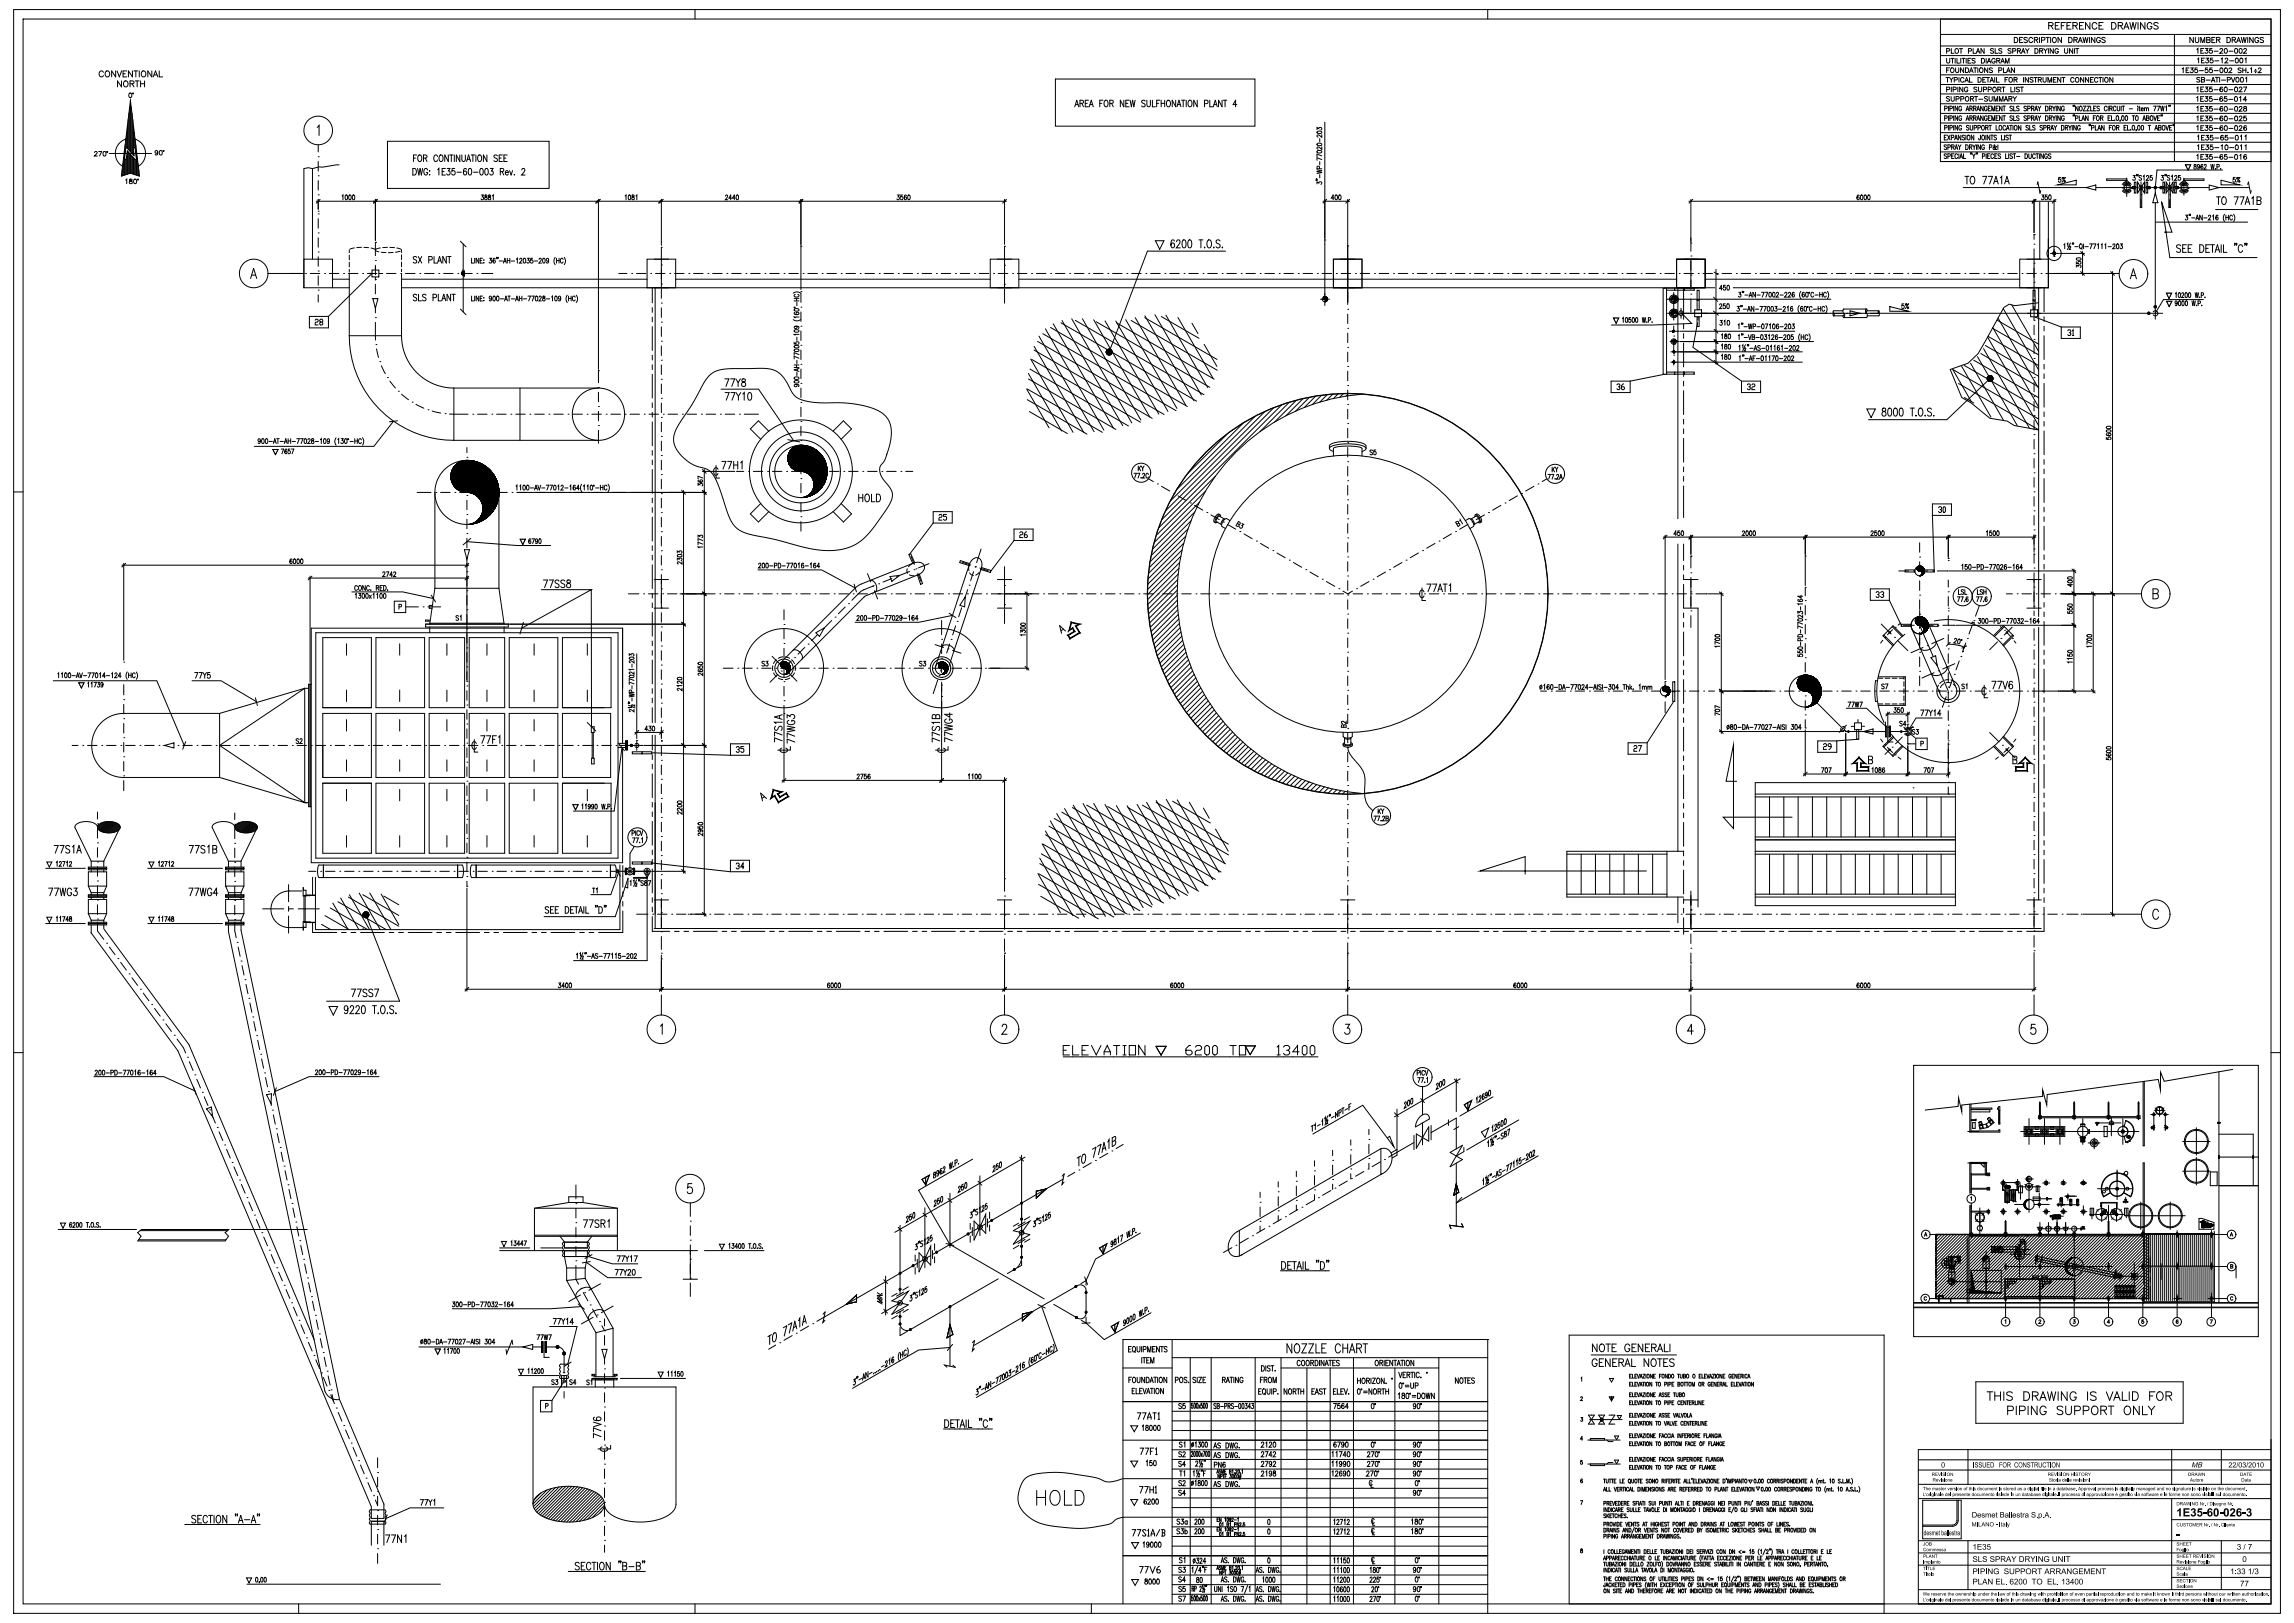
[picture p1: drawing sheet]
<svg xmlns="http://www.w3.org/2000/svg" width="1189mm" height="841mm" viewBox="0 0 1189 841" stroke-linecap="round" stroke-linejoin="round" font-family="sans-serif">
<g fill="#fff" stroke="#000" stroke-width=".52">
<path d="M328 447h5v1h-5z"/>
<path d="M333 447h5v1h-5z"/>
<path d="M880 164h1v5h-1z"/>
</g>
<g fill="none" stroke="#000" stroke-width=".52">
<path d="M526 274h9v6h-9zM529 276h1v1l-1 1v1h1M532 276l-1 1v1l1 1v-1l-1-1M338 390l41 1M379 385h9v6h-9zM382 387h1l-1 1M383 388v2l-1-1M386 387h-2v1h2l-1 2-1-1M338 447l41 5M379 446h9v6h-9zM382 448l1-1v1l-1 1M383 449v1h-1"/>
<path d="M385 449h-1l1-2v3"/>
</g>
<g fill="#fff" stroke="#000" stroke-width=".52">
<path d="M863 193h5v1h-5z"/>
<path d="M863 149h5v1h-5z"/>
</g>
<path d="M888 154l2 2M888 161l3 2" fill="none" stroke="#000" stroke-width=".52"/>
<g fill="#fff" stroke="#000" stroke-width=".52">
<path d="M868 149h5v1h-5z"/>
<path d="M873 149h5v1h-5z"/>
<path d="M868 193h5v1h-5z"/>
<path d="M873 193h5v1h-5z"/>
</g>
<g fill="none" stroke="#000" stroke-width=".52">
<path d="M880 167l-3 13 25 17M835 197h10v6h-10zM838 199h2l-1 1M842 199l-2 1v1l2 1v-2h-2M863 194l-18 3M839 200v2l-1-1M1024 716h107v21h-107zM1030 721h3M1031 721v5M1034 721v5M1034 723h3M1037 721v5"/>
<path d="M1039 721v5M1041 731h2v-2h-2v4M1043 722l-1-1-2 1v1l3 1v1l-1 1-2-1M1045 729v4M1047 731h2v-2h-2v4M1049 721h1a2.4 2.4 0 0 1 2 2 2.4 2.4 0 0 1-2 3h-1zM1051 729v4M1053 723h3v-1l-3-1v5M1055 723l1 3M1056 729v4l-3-4v4M1057 726l2-5 2 5M1058 724h2"/>
<path d="M1060 730a1.6 1.6 0 0 0-1-1 1.6 1.6 0 0 0-2 1v1a1.6 1.6 0 0 0 2 2 1.6 1.6 0 0 0 1-2h-1M1061 721l1 5 1-5 1 5 1-5M1067 721v5M1069 729h-1h-2l1 1 2 2-1 1-2-1M1071 729v3l1 1 1-1 1-3M1071 721v5l-3-5v5M1075 731h3v-2h-3v4M1076 722a1.6 1.6 0 0 0-2-1 1.6 1.6 0 0 0-1 2v1a1.6 1.6 0 0 0 1 2 1.6 1.6 0 0 0 2-2h-1M1080 731h2v-2h-2v4M1082 721v5M1085 729a2.1 2.1 0 0 1 2 2 2.1 2.1 0 0 1-2 2l-1-2zM1086 722l-1-1-2 1 1 1 2 1v1l-1 1-2-1"/>
<path d="M1089 731l2-1 1-1h-3v4M1090 731l2 2M1092 721l1 5 2-5M1093 729h3M1094 729v4M1095 726l2-5 2 5M1096 724h2M1100 721v5h2M1102 729a2.1 2.1 0 0 1 2 2 2.1 2.1 0 0 1-2 2l-1-2zM1104 721v5M1105 721h2a2.4 2.4 0 0 1 1 2 2.4 2.4 0 0 1-1 3h-2zM1109 729v4l-3-4v4"/>
<path d="M1110 729v4h3M1113 729l2 2v2M1114 723h2M1117 729l-2 2M1117 721h-3v5M1119 721a2.1 2.1 0 0 1 2 2 2.1 2.1 0 0 1-2 2l-1-1zM1123 723h2l1-1-2-1h-1v5M1124 723l2 3"/>
</g>
<path d="M1054 155h1v6h-1z" fill="#fff" stroke="#000" stroke-width=".52"/>
<path d="M865 155h.1M1054 159v7M1051 162h7M867 363l-13 22" fill="none" stroke="#000" stroke-width=".52"/>
<g fill="#fff" stroke="#000" stroke-width=".52">
<path d="M862 149h2v45h-2z"/>
<path d="M475 298h1l2 4-1 1z"/>
<path d="M985 323h5v2h-5z"/>
<path d="M471 287h1l2 4-1 1z"/>
<path d="M498 290l5 2-1 1-5-2z"/>
<path d="M509 294l5 2-1 1-5-2z"/>
</g>
<path d="M484 265h10v6h-10zM484 271l-12 16M487 267h1v1l-1 1v1h1M491 267h-2v1h2l-1 2-1-1" fill="none" stroke="#000" stroke-width=".52"/>
<path d="M333 390h5v1h-5z" fill="#fff" stroke="#000" stroke-width=".52"/>
<path d="M195 138v7M191 142h7M526 280l-13 16" fill="none" stroke="#000" stroke-width=".52"/>
<path d="M193 140h3v3h-3z" fill="#fff" stroke="#000" stroke-width=".52"/>
<path d="M963 373v7M966 376h-7" fill="none" stroke="#000" stroke-width=".52"/>
<g fill="#fff" stroke="#000" stroke-width=".52">
<path d="M961 375h4v3h-4z"/>
<path d="M962 378h1v5h-1z"/>
<path d="M867 353h1v5h-1z"/>
<path d="M867 358h1v5h-1z"/>
</g>
<path d="M193 142l-23 22M1002 261h9v6h-9zM1005 263h1v1h-1M1006 264v2l-1-1M1007 263h1v3l-1-1zM844 385h10v6h-10zM847 387v-1l1 1v1h-1v1h1M849 386h2l-1 3" fill="none" stroke="#000" stroke-width=".52"/>
<g fill="#fff" stroke="#000" stroke-width=".52">
<path d="M997 295h5v1h-5z"/>
<path d="M987 295h5v1h-5z"/>
</g>
<path d="M969 305h10v6h-10zM972 307h1h1l-1 1M974 308v2l-2-1M975 307h1l-1 1M976 308v2l-1-1M979 311l6 13" fill="none" stroke="#000" stroke-width=".52"/>
<g fill="#fff" stroke="#000" stroke-width=".52">
<path d="M999 323h5v2h-5z"/>
<path d="M328 390h5v1h-5z"/>
</g>
<path d="M942 384h10v6h-10zM945 386v-1l2 1-1 1h-1v1h2M949 387l-2-1 1-1 1 1v1l-1 1M963 383l-11 1" fill="none" stroke="#000" stroke-width=".52"/>
<path d="M1054 150h1v5h-1z" fill="#fff" stroke="#000" stroke-width=".52"/>
<path d="M160 164h10v6h-10zM163 166l1-1 1 1v1h-2v1h2M166 167v-1l1-1v1l-1 1v1h1v-1M1054 164l14 5" fill="none" stroke="#000" stroke-width=".52"/>
<path d="M1052 161h4v3h-4z" fill="#fff" stroke="#000" stroke-width=".52"/>
<path d="M880 159v7M878 162h7" fill="none" stroke="#000" stroke-width=".52"/>
<path d="M880 155h1v6h-1z" fill="#fff" stroke="#000" stroke-width=".52"/>
<path d="M1068 169h10v6h-10zM1072 171h1l-1 1M1073 172v2l-1-1M1074 171v3M1074 174h1M903 197h9v6h-9zM906 199h1l-1 1M908 199h2l-1 1-1 1v1h2M907 200v2l-1-1M1002 267v29" fill="none" stroke="#000" stroke-width=".52"/>
<g fill="#fff" stroke="#000" stroke-width=".52">
<path d="M880 150h1v5h-1z"/>
<path d="M878 161h4v3h-4z"/>
</g>
<g fill="none" stroke="#000" stroke-width=".52">
<path d="M54 37a1.1 1.1 0 0 0-2 0 1.1 1.1 0 0 0-1 1v1a1.1 1.1 0 0 0 1 1 1.1 1.1 0 0 0 2-1M60 37v3l-2-3v3M61 37l1 3 1-3M64 38h1M66 37h-2v3h2M69 37v3l-2-3v3M69 37h2M70 37v3M72 37v3M79 37v3l-2-3v3M79 40l2-3 1 3M80 39h1"/>
<path d="M83 37v3h1M63 42v3l-2-3v3M67 59v19M67 55v23M67 43h2v-1h-2v3M68 52l4 39-4-1-5 1zM68 52v27M68 55v24M68 59v20M68 43l1 2M70 42h2M71 42v3"/>
<path d="M73 42v3M73 43h2M75 42v3M49 79l1-1v1l-1 2h1M51 78h2l-1 3M57 80h22M64 78v13M65 75v5M65 72a8 8 0 0 0-5 7 8 8 0 0 0 4 7M65 72v5M66 68v9M66 78l4 5"/>
<path d="M66 65v12M66 78v12M66 62v15M66 79v11M67 79v11M67 80v10M68 80v10M69 62v18M69 65v12M69 78v2M70 68v9M70 72v5"/>
<path d="M70 77l1 5-1 1M70 77h-1l1 4-5-4v6l1-5M70 72a8 8 0 0 1 5 7 8 8 0 0 1-3 7M70 75v5M71 78v13M82 79a.7 .7 0 0 1-1 0 .7 .7 0 0 1-1-1 1 1 0 0 1 2 0l-1 2h-1M63 88v3M64 85v6M64 81v10M65 83v8M65 93h1v2M65 83v7"/>
<path d="M66 81v9M67 93v1h2a.8 .8 0 0 1-1 1 .8 .8 0 0 1-1-1l1-1zM68 81v9M69 81v9M69 82v8M70 82v8M70 83v7M70 83v8M71 81v10M72 85v6M72 88v3M1114 651v8"/>
<path d="M1120 655v8M1159 656v6M1114 662v2M1114 667v7M813 692h163v139h-163zM845 727h.1M845 733h.1M845 737h.1M846 726h-1v2h1M846 732h-1v2h1M846 736h-1v2h1M846 726v2h1"/>
<path d="M846 732v2h1M846 736v2h1M847 727h1M847 733h1M847 737h1M848 726h-1v2h1M848 732h-1v2h1M848 736h-1v2h1M849 726v2l1-2M849 732v2l1-2M849 736v2l1-2M850 728l1-2v2"/>
<path d="M850 734l1-2v2M850 738l1-2v2M850 727h1M850 734h1M850 738h1M851 726h1M851 736h1M851 732h2l-2 2h2M852 726v2M852 736v2M853 726v2M853 736v2"/>
<path d="M853 732v2M856 726v2l-1-2v2M856 736v2l-1-2v2M856 732v2l-1-2v2M857 733h1M858 732h-1v2h1M858 726h1M858 736h1M859 726v2M859 736v2M860 734v-2l1 2M860 734h1"/>
<path d="M862 733h-1l1 1h-1M863 736v2l1-2M863 727h1v-1h-1v2M864 733h-1l1 1h-1M864 738l1-2v2M864 738h1M864 726v2M864 733h1M865 727h1v-1h-1v2M865 732h-1v2h1M866 736v2M867 736v2l1-2"/>
<path d="M867 727h.1M867 732l1 2v-2M868 726h-1v2h1M868 737h1M869 734v-2l1 2M869 734h1M869 736h-1v2h1M870 732v2h1M871 726h-1v1v1l1-1M871 727h1M871 732l1 2 1-2M872 726h-1v2h1"/>
<path d="M872 737v-1l-1 1v1h1M873 737h.1M874 726v2l-1-2v2M874 736h-1v2h1M874 726h1M875 732v2M875 726v2M875 736v2l-1-2v2M876 727h.1M876 734v-2l1 2M876 736h1M876 734h1"/>
<path d="M876 736v2M877 726h-1v2h1M877 727h1v-1h-1v2M877 737h1M878 727v1M878 736h-1v2h1M879 726v2h1M879 737h1l-1-1v2M879 737l1 1M880 726v2M880 736v2h1M881 736v2"/>
<path d="M882 726v2l-2-2v2M882 727h1M883 726h-1v2h1M883 736v2l-1-2v2M884 737h.1M885 736h-1v2h1M820 757h-1a.7 .7 0 0 1 1 1 .6 .6 0 0 1-1 0M823 759h17M836 758h-2l-1 1M845 744h.1M845 748h.1M845 756h.1"/>
<path d="M846 743h-1v2h1M846 747h-1v2h1M846 755h-1v2h1M846 759h-1v2h1M846 759v2h1M846 743v2h1M846 747v2h1M846 755v2h1M847 744h1M847 748h1M847 756h1M848 743h-1v2h1"/>
<path d="M848 747h-1v2h1M848 755h-1v2h1M848 759h-1v2h1M849 747v2l1-2M849 759v2l1-2M849 743v2l1-2M849 755v2l1-2M850 745l1-2v2M850 749l1-2v2M850 757l1-2v2M850 744h1M850 748h1"/>
<path d="M850 756h1M851 759h1M851 747h1M851 743h2l-2 2h2M851 755h2l-2 2h2M852 747v2M852 759v2M853 747v2M853 759v2M853 743v2M853 755v2M856 747v2l-1-2v2"/>
<path d="M856 759v2l-1-2v2M856 743v2l-1-2v2M856 755v2l-1-2v2M857 744h1M857 756h1M858 743h-1v2h1M858 755h-1v2h1M858 759h1M858 747h1M859 747v2M859 759v2M860 744h1"/>
<path d="M860 756h1M861 743h-1v2M861 755h-1v2M861 745l1-2v2M861 757l1-2v2M861 744h1M861 756h1M863 759h1M863 748h1l-1 1v-2h1l-1 1M863 759v2M864 743h-1v1v1l1-1M864 756l-1-1v1v1h1"/>
<path d="M865 743l-1 1 1 1v-1M865 756v-1l-1 1 1 1M866 747h2M866 743v2M866 755v2M866 747v2M866 745l1-2 1 2M866 757l1-2 1 2M867 744h.1M867 756h.1M868 747v2M870 743v2"/>
<path d="M870 759h-1v2M870 749v-2l1 2v-2v2M871 755h-2l2 2h-1h-1M871 755l1 2v-2M871 743v2l-1-2v2M872 744h.1M873 760l-1-1v1v1h1M873 756h1v-1h-1v2M873 743h-1v2M873 744h1M874 748h.1M874 743h-1v2h1"/>
<path d="M874 759h-1v2h1M874 756h1M875 747h-1v2M875 744h1v-1h-1v2M875 749v-2l1 2M875 748h1M875 744l1 1M875 755h-1v2h1M876 756h1v-1h-1v2M876 743v2M876 756l1 1M877 748v-1l-1 1 1 1"/>
<path d="M877 755v2M878 748h1M879 744v-1v2M879 747h-1v2h1M879 759h-1v2M879 744l1 1M880 756h1v-1h-1v2M880 744h1M880 756l1 1M881 743h-1v2h1M881 756h1M882 759h-1v2"/>
<path d="M882 759v2h1M882 755h-1v2h1M883 748h.1M883 744h1M884 747h-1v2M884 743h-1v2M884 756h1M885 743v2M885 755h-1v2M886 745v-2l1 2M886 748h.1M886 755v2h1"/>
<path d="M886 744h1M886 759v2l-1-2v2M887 747h-1v2M887 757v-2l1 2M887 747v2h1M887 756h1M888 760h-1v1h1h-1M888 749l1-2v2M888 743v2l-1-2v2M888 748h1M889 759h-1v2h1M889 755v2l-1-2v2"/>
<path d="M890 743h-1v2l1-1M890 743v2M891 747v2l-1-2v2M891 745v-2l1 2M891 756l-1-1v2h1v-1M891 744h1M892 755v2M892 757l1-2v2M892 756h1M892 748l-1-1 1 2v-1M893 748h.1M894 747h-1v2h1"/>
<path d="M819 778h1l-1 2M820 767v-1a.9 .9 0 0 0-1 1 .9 .9 0 0 0 1 1v-1l-1 1M831 773l1-2v2M831 766h1M831 779h1v-1h-1v2M831 772h1M832 766v2M832 766l1 2 1-2M833 771v2h1M833 779h1v-1h-1v2M833 779l1 1M834 771v2h1"/>
<path d="M834 766h2M834 766v2M834 779h1M835 778h-1v2h1M836 778v2l1-2M836 766v2M837 771v2l1-2M837 767h.1M837 779h1M838 766h-1v2h1M838 772h1M838 778h-1v2h1"/>
<path d="M839 778a1 1 0 0 1 1 1 1 1 0 0 1-1 1zM839 771h-1v2h1M840 772l1-1h-1v2M840 766v2h1M840 772l1 1M840 779h1M841 767h1M841 771h1M841 778h-1v2h1M842 771v2M842 779h1v-1h-1v2M842 766h-1v2h1"/>
<path d="M842 779l1 1M843 779h1M844 771h-1v2l1-1M844 778h-1v2h1M844 773l1-2 1 2M845 768v1M845 760h.1M845 772h.1M846 766v2h1v-2M846 771v2h1M847 760h1M847 778h-1l1 2h-1"/>
<path d="M848 779h1M849 766h1M849 771a1 1 0 0 1 1 1 1 1 0 0 1-1 1zM849 778h-1v2M849 766v2M849 778v2M850 780v-2l1 2M850 779h1M850 761l1-2v2M850 761h1M850 767h1M851 771v2"/>
<path d="M851 778h1M851 773v-2l1 2v-2v2M851 766h-1v2h1M852 778v2M853 772h1M854 771h-1v2h1M854 767h-1l1 1h-1M855 771v2l-1-2v2M856 778h-1l1 1-1 1M856 778l1 2v-2M857 771h-1l1 1v1l-1-1M857 766v2l-1-2v2"/>
<path d="M858 771v2M858 778v2M860 779h1v-1h-1v2M861 771v2l-1-2v2M861 767h1v-1h-1v2M862 778v2h1v-2M862 767v1M863 771h-2l2 1-1 1-1-1M863 766v2M864 767h.1M864 778v2l-1-2v2M864 773l1-2 1 2"/>
<path d="M865 766h-1v2M865 772h.1M865 778h1M865 767h1M865 778v2M866 760h1v-1h-1v2M866 766h-1v2h1M866 772l1-1h-1v2M866 778v2M866 767h1v-1h-1v2M867 772v1M867 767v1"/>
<path d="M868 772h.1M868 766v2M868 780l1-2v2M868 766h1M868 779h1M869 771h-1v2h1M869 760h.1M869 766v2M870 778v2h1M870 767h.1M870 761l1-2v2M870 761h1"/>
<path d="M871 772l1-1h-1v2M871 766h-1v2h1M871 778h1M871 772l1 1M871 778v2M872 772h1M872 778v2M873 768v-2l1 2M873 768h1M873 760h1M873 771h-1v2h1M874 772h.1"/>
<path d="M874 766v2h1M875 779h.1M875 771h-1v2M875 772h1M876 766v2M876 778h-1v2h1M876 771h-1v2h1M877 772v-1v2M877 766v1M877 772l1 1M878 778a1 1 0 0 1 1 1 1 1 0 0 1-1 1zM878 767h.1"/>
<path d="M878 760h1M878 772l1-1h-1v2M879 766h-1v2h1M879 772v1M879 766v2h1M879 779h1v-1h-1v2M880 779v1M880 772h.1M880 767h1M881 771h-1v2h1M881 779h.1M881 760h.1"/>
<path d="M881 771a1 1 0 0 1 1 1 1 1 0 0 1-1 1zM881 766h-1v2h1M882 766v2l1-2M882 778h-1v2h1M883 768l1-2v2M883 768h1M883 778v2l-1-2v2M883 761l1-2 1 2M884 761h.1M884 780v-2l1 2M884 779h1M884 771h1"/>
<path d="M884 766h1l-1 2h1M885 771v2M886 766v2M886 778h-1l1 2v-1M888 778h-1v2l1-1M888 760h1M888 778v2M889 772h1v-1h-1v2M889 766v2l-1-2v2M890 767h1M890 771v2h1l1-2 1 2M891 766h-1v2h1"/>
<path d="M892 778v2l-1-2v2M892 772h.1M892 779h1M893 766a1 1 0 0 1 1 1 1 1 0 0 1-1 1zM893 778h-1v2h1M894 778v2M894 771v2l-1-2v2M895 771h1M895 766v1M895 771v2M895 766v2M896 779h1v-1h-1v2"/>
<path d="M896 768v-2l1 2v-2v2M898 778v2l1-1v-1M898 772h.1M898 767h1v-1h-1v2M899 771h-1v2h1M899 771v2h1M899 766v2M900 768v-2l1 2M900 768h1M900 778v2l-1-2v2M900 772h1M901 778h1"/>
<path d="M901 778v2M901 771h-1v2h1M902 771v2l1-2M902 778v2M902 766v2l-1-2v2M903 766h1M903 773l1-2v2M903 772h1M903 766v2M904 771h1M904 779h1v-1h-1v2M905 771v2"/>
<path d="M906 771v2M906 778v2M907 778v2h1v-2M908 778h.1M909 771v2l-1-2v2M911 779h1l-1 1v-2h1l-1 1M911 768h.1M912 780l1-2v2M912 779h1M914 772h.1M915 778h-2l2 2h-2M916 778h-1l1 1v1h-1"/>
<path d="M917 778v2M917 767l-1-1v1v1h1M919 778a1 1 0 0 1 1 1 1 1 0 0 1-1 1zM919 767h1v-1h-1v2M920 767v1M920 779h1M921 771h-1v2l1-1M921 767h1v-1h-1v2M921 778h-1v2h1M921 767l1 1M922 778v2h1M923 766v2"/>
<path d="M923 772l1-1h-1v2M923 778v2h1M924 772v1M924 767h-1l1 1h-1M924 779h1M925 772l1-1h-1v2M925 767h1v-1h-1v2M925 772l1 1M925 778h-1v2h1M926 772h1M927 778h1M927 771h-1v2h1"/>
<path d="M928 778v2M929 778v2l1-1v-1M929 771h-1l1 1-1 1v-1M929 766v2l-1-2v2M929 772h1v-1h-1v2M930 766a1 1 0 0 1 1 1 1 1 0 0 1-1 1zM930 779h1v1h-1v-2h1v1M931 767h1M932 780v-2l1 2M932 779h1M932 766h-1v2h1M933 778h1l-1 2h1"/>
<path d="M934 771v2l-2-2v2M934 766v2l-1-2v2M934 766h1M934 771a1 1 0 0 1 1 1 1 1 0 0 1-1 1zM935 766v2M935 778v2M936 767h.1M936 771v2M937 766h-1v2h1M937 771v2l-1-2v2M938 778v2l-1-2v2M938 768l1-2 1 2"/>
<path d="M939 768h.1M939 778v2M939 771h-1v2l1-1M939 780h.1M941 771h1M942 771v2M942 766v1v2M943 767v1M943 767h1v1M945 767h.1M945 766v2M946 768h.1"/>
<path d="M946 770v2v1M947 772l1-1v2M947 771v2M948 772v-1v2M948 767l1-1v2M949 771h.1M949 771l1 2M950 772h.1M952 771h1v2M954 767h-1l1 1h-1M954 768h.1M955 766v2h1"/>
<path d="M956 768h.1M957 773v-2l1 2M957 772h1M957 768v-2l1 2v-2v2M958 772h.1M959 768h.1M960 766v1v2M960 771h-1l1 1v1l-1-1M961 772h.1M961 771v2h1M963 772h.1M963 770l1 2-1 1"/>
<path d="M831 792a1 1 0 0 1 1 1 1 1 0 0 1-1 1zM831 796h1v-1h-1v2M831 790h1v-1h-1v2M831 781v2M832 785h-1l1 1h-1M833 784v2M833 793h1v-1h-1v2M833 790h1v-1h-1v2M833 795v2M833 781v2l-1-2v2M833 785l1 1M833 793l1 1"/>
<path d="M833 790l1 1M833 796h1v-1h-1v2M834 781a1 1 0 0 1 1 1 1 1 0 0 1-1 1zM834 784l-1 2M834 794l1-2v2M834 785h1M834 793h1M835 795v2M835 781v2M835 784h-1v2h1M836 784h1M836 792v2"/>
<path d="M836 789l1 2v-2M836 784v2M837 795v2l-1-2v2M837 782l-1-1v1v1h1M837 783l1-2v2M837 783h1M837 792v2l-1-2v2M837 789v2M838 789a1 1 0 0 1 1 1 1 1 0 0 1-1 1zM838 785l-1-1v1v1h1M838 795h-1l1 2v-1M839 784v2"/>
<path d="M839 785h1M839 782h1v-1h-1v2M839 792h-1l1 1v1h-1M839 782l1 1M840 784v2M840 790h.1M840 782h1M840 797l1-2 1 2M840 785h1M841 796h.1M841 789h-1v2h1M841 794l1-2v2"/>
<path d="M841 793h1M841 781h-1v2h1M841 784h-1v2h1M842 796h1v-1h-1v2M842 796l1 1M843 789v2l1-2M843 785h-1l1 1h-1M843 786h.1M844 796v-1v2M844 792v2l-1-2v2M844 796l1 1M844 790h1"/>
<path d="M844 792a1 1 0 0 1 1 1 1 1 0 0 1-1 1zM844 782h-1l1 1h-1M845 781v2h1v-2M845 797v-2l1 2M845 789h-1v2h1M845 796h1M847 781v2M847 789v2l-1-2v2M847 789h1M847 791l-1 4M848 795v2l-2-2v2M848 789v2"/>
<path d="M848 781v2h1M849 782h1M849 793h1v-1h-1v2M849 795h-1l1 2v-1M849 789h-1l1 1v1l-1-1M850 793v1M850 796h.1M850 781h-1v2h1M851 795h-1v2h1M851 797v-2l1 2v-2v2M851 791l1-2 1 2M852 790h.1"/>
<path d="M852 781h1M852 792l1 2v-2M852 781v2M853 789h1M853 796h1M853 783l1-2v2M853 789v2M853 783h1M854 793h.1M854 795h-1v2h1M855 781v2l1-2M855 792h-1v2h1"/>
<path d="M856 795v2l-2-2v2M856 790h1M856 789v2M856 795h1M856 792v2l-1-2v2M856 795v2M857 792h1M857 789v2M857 792v2M858 781v2h1M859 795a1 1 0 0 1 1 1 1 1 0 0 1-1 1zM859 792h-1l1 1v1h-1"/>
<path d="M859 789h-1v2l1-1M859 782h1M860 790h1M860 789v2M860 781h-1v2h1M861 796v-1v2M861 789v2M861 796l1 1M861 790h1M862 797l1-2v2M862 781a1 1 0 0 1 1 1 1 1 0 0 1-1 1zM862 796h1"/>
<path d="M862 792v2l-1-2v2M862 789h-1v2h1M863 795l1 2v-2v2l1-2M864 789h-1l1 1-1 1v-1M864 781v2M864 789h1M864 792h1M865 789v2M865 792v2M865 795v2M866 783v-2l1 2v-2v2M867 795v2l-1-2v2"/>
<path d="M867 790h1v-1h-1v2M868 792l-1 1 1 1v-1M869 795h-1v2h1l-1-1M870 795h-1l1 1v1h-1M870 789v2M870 792l1 2 1-2M871 781v2l-2-2v2M871 797h.1M871 781h1M871 781v2M872 793h1M872 789v2l-1-2v2"/>
<path d="M872 783l1-2v2M872 783h1M872 789h1M873 789v2M873 792h-1v2h1M873 793h1v-1h-1v2M874 793l1 1M875 782l-1-1v1v1h1l-1-1M875 793h1M875 791l1-2v2M875 790h1M876 792h-1v2h1"/>
<path d="M876 782v-1l-1 1 1 1v-1M877 792a1 1 0 0 1 1 1 1 1 0 0 1-1 1zM877 781v2M878 789v2l-1-2v2M878 789a1.1 1.1 0 0 1 2 1 1.1 1.1 0 0 1-2 1zM880 793h1l-1 1v-2h1l-1 1M881 781v2M881 792l1 2M882 789a1 1 0 0 1 1 1 1 1 0 0 1-1 1zM882 792v1M883 781a1 1 0 0 1 1 1 1 1 0 0 1-1 1zM883 790h1v-1h-1v2"/>
<path d="M884 790v1M884 792v2M885 782v-1v2M885 791v-2l1 2M885 790h1M885 782l1 1M886 792h-1l1 1-1 1M886 782h1M886 789v2M887 781h-1v2h1M888 789v2l-1-2v2M888 794v-2l1 2v-2v2"/>
<path d="M889 781v2l-1-2v2M889 783l1-2v2M889 783h1M890 789h-2l2 1h-2M890 793h.1M891 792h-1v2h1M891 792h1M891 791l1-2 1 2M892 792v2M892 790h.1M892 782l-1-1v1v1h1l-1-1M893 793v-1v2"/>
<path d="M893 789h1M893 793l1 1M893 782v-1l-1 1 1 1v-1M893 789v2M894 781v2M894 792v2M896 792h-1v1v1l1-1M896 789v2h1M896 782h1M897 781h-1v2h1M899 789v2v-2l1 2v-2M899 781l-2 3"/>
<path d="M899 792h-1l1 2h-1M899 792v2M900 793l1 1M901 792l-2 1M901 790h.1M901 793h1M902 789h-1v2h1M902 792h-1v2h1M902 792h1M903 792v2M903 789h-1l1 1h-1M903 789h1"/>
<path d="M904 782l-1-1v1v1v-1M904 789v2M904 781v2h1M905 792h-1v1v1l1-1M905 781v2M905 792v2M905 793h1M906 790h1v-1h-1v2M906 792v2M907 793h1M908 792h-1v2h1M909 782h-2l2 1h-1h-1"/>
<path d="M909 782h1M909 792h-1l1 1v1h-1M910 789v2M910 781h-1v2M910 781v2M911 783v-2l1 2M911 783h1M911 789v2l-1-2v2M912 789h1M912 781h1M912 789v2M913 792h-2l2 1-1 1h-1"/>
<path d="M913 781v2M913 793h1M913 792v2M914 781v2M914 789h-1l1 1v1l-1-1M914 792v2M915 794v-2l1 2M915 793h1M916 792v2h1M917 781v2l-1-2v2M917 792v2h1M918 790h1"/>
<path d="M919 789h-1v2M920 781v2l-1-2v2M920 793h1v1h-1v-2h1v1M921 789v2h1M922 793h1M922 789v2M922 781v2M923 792h-1v2h1M924 789v2l-1-2v2M924 781v2l-1-2v2M924 790h1M925 781a1 1 0 0 1 1 1 1 1 0 0 1-1 1z"/>
<path d="M925 793h1v-1h-1v2M925 789h-1v2h1M926 781v2M927 793l1-1h-1v2M927 789h-1l1 1v1l-1-1M927 793l1 1M928 791h.1M928 782l-1-1v1v1h1M928 783l1-2 1 2M929 783h.1M930 792v2l1-2M930 781h1"/>
<path d="M930 781v2M931 781v2M931 792v2M932 792a1 1 0 0 1 1 1 1 1 0 0 1-1 1zM933 793h1M934 782h-1l1 1h-1M934 792h-1v2h1M935 781v2h1v-2M935 792a1 1 0 0 1 1 1 1 1 0 0 1-1 1zM938 782l-1-1v1v1v-1M938 781v2h1M939 781v2"/>
<path d="M941 792v2l-1-2v2M819 803l1 1v1l-1-1 1-1zM831 808l1-2v2M831 817h1M831 809h1M831 803v2M831 813v2M831 808h1M832 809v2M832 817v2M832 809l1 2 1-2M832 818h2"/>
<path d="M833 807h1v-1h-1v2M833 813v2l-1-2v2M834 813a1 1 0 0 1 1 1 1 1 0 0 1-1 1zM834 817v2M834 810l1 1h-1v-2l1 1M834 818h1M834 807h1v-1h-1v2M835 803h-1l-1 1 1 1 1-1M835 813v2M835 817h-1v2h1M836 811v-2l1 2M836 808v-2l1 2"/>
<path d="M836 811h1M836 808h1M837 803v2h1M837 813h-1v2l1-1M837 809h1l-1 2h1M837 815l1-2v2M837 807h1v-1h-1v2M837 814h1M838 807v1M838 803v2h1M838 818v-1l-1 1v1h1M838 813h2"/>
<path d="M839 809v2M839 807h.1M839 813v2M839 804h1M840 806h-1v2h1M840 813v2M840 803h-1v2h1M841 807v-1l-1 1 1 1M842 817v2l-2-2v2M842 803h-1v2l1-1h-1M842 809v2l-1-2v2M842 805l1-2v2"/>
<path d="M842 804h1M843 809v2M843 807l-1-1v1v1h1M843 813h-1l1 1v1l-1-1M843 817v2l-1-2v2M843 806v2M843 807h1M844 813v2l1-1v-1M844 805v-2v2l1-2v2M844 818h.1M844 806v2M845 809a1 1 0 0 1 1 1 1 1 0 0 1-1 1z"/>
<path d="M845 817h-1v2h1M845 806v2M845 813v2h1M845 808l1-2 1 2M846 804h.1M846 808h.1M846 818v-1l-1 1v1h1M846 810h1M847 803h-1v2h1M847 813v2h1v-2l1 2M847 817h1M847 806h1"/>
<path d="M847 817v2M847 806v2M847 809h-1v2h1M848 809v2h1M848 814h1M848 803v2l-1-2v2M848 817v2M848 806l1 2v-2M848 803h2M849 803v2M849 809v2h1M850 803v2"/>
<path d="M850 807h1v-1h-1v2M851 807v1M851 813h1M851 813v2M851 817v2l-1-2v2M852 807h.1M852 815v-2l1 2M852 803a1 1 0 0 1 1 1 1 1 0 0 1-1 1zM852 814h1M853 806h-1v2h1M853 817h-1l1 2h-1M853 820v1v2"/>
<path d="M853 813l1 2v-2M854 809h1l-1 2h1M854 804h.1M855 803h-1v2h1M855 803v2h1M856 803v2h1M857 813v2M857 818h.1M857 809v2h1M858 815v-2l1 2M858 804h.1M858 817h-1v2"/>
<path d="M858 814h1M858 806v2h1M858 810h1M859 803h-1v2h1M859 807h1M859 809h-1v2M860 817v2h1v-2M860 806h-1v2h1M861 803h1M861 813a1 1 0 0 1 1 1 1 1 0 0 1-1 1zM861 803v2M861 809l1 1-1 2"/>
<path d="M861 817h1M862 817v2M862 803v2l1-1v-1M862 806v2M862 813v2M863 817v2M863 817v2h1M864 804h1l-1 1v-2h1l-1 1M864 809a1 1 0 0 1 1 1 1 1 0 0 1-1 1zM864 806v2l-1-2v2M865 815v-2v2l1-2v2M865 817v2"/>
<path d="M865 817h1M865 805l1-2v2M865 804h1M866 807l-1-1-1 1 1 1h1M866 808v-2l1 2M866 808h1M866 817v2M867 803h1l-1 2h1M867 809l1 2v-2M867 818h1M867 808v-2l1 2 1-2v2M868 817h-1v2h1"/>
<path d="M868 803v2M869 810v-1v2M869 810l1 1M869 813v2l-1-2v2M869 806v2M869 817h-1l1 2h-1M870 813h1M870 811l1-2v2M870 813v2M870 811h1M871 815v-2l1 2M871 807l-1-1v1v1h1"/>
<path d="M871 814h1M871 803v2l-1-2v2M871 806v2M872 818v-1v2M872 808v-2l1 2M872 803v2M872 808h1M873 809v2l-2-2v2M873 817v2M873 806h1M873 813h-1l1 2v-1M874 818h1v-1h-1v2"/>
<path d="M874 806v2M874 809v2l-1-2v2M874 803a1 1 0 0 1 1 1 1 1 0 0 1-1 1zM875 806v2h1v-2M875 813h-1v2l1-1M875 818h1M876 813v2M876 804h1M876 807h1v-1h-1v2M876 817h-1v2h1M877 803h-1v2h1M877 807v1"/>
<path d="M877 803v2M878 817h-1l1 2h-1M878 814h.1M878 807h1M878 810h1M879 806h-1v2h1M879 809h-1v2h1M880 817a1 1 0 0 1 1 1 1 1 0 0 1-1 1zM881 803h-2l2 1-1 1h-1M881 810h-2l2 1h-1h-1M881 804h1M882 806l-1 1 1 2"/>
<path d="M882 810h-1l1 1h-1M882 803h-1v2h1M882 807h1M883 804v-1v2M883 817v2l-1-2v2M883 810h.1M883 804l1 1M883 806h-1v2M883 808l1-2v2M883 808h1M884 809h-1v2h1M884 803v2l1-2"/>
<path d="M884 810h1l-1-1v2M885 806h2M885 810v1M885 806v2M885 803v2M886 810h.1M886 817l-1 1 1 1M886 803h1l-1 2h1M886 806v2M887 818h1M887 819h1M887 809h-1v2h1"/>
<path d="M887 808l1-2v2M887 808h1M888 803v2M890 810h-1l1 1h-1M890 809h1M890 807h1M890 817h1v2M890 809v2M891 803h-1v1v1l1-1M891 806h-1v2h1M891 811l1-2v2M891 811h1"/>
<path d="M893 817h-1v1a.6 .6 0 0 1 1 0 .6 .6 0 0 1 0 1 .6 .6 0 0 1-1 0M893 807l-1-1v1v1h1M893 810l1 1h-1v-2l1 1h-1M894 803v2l-1-2v2M894 807v-1l-1 1 1 1M894 809v2M895 807h.1M895 809v2h1M895 817v1v2M896 806h-1v2h1M896 817v2M896 806h1l-1 2h1"/>
<path d="M896 809v2M896 803a1 1 0 0 1 1 1 1 1 0 0 1-1 1zM897 809h1M897 809v2M898 806v2M898 809v2M899 817l-2 3M899 803v2l-1-2v2M899 818v-1h1l-1 2h1M900 809v2M901 817h.1M901 806v2l-1-2v2"/>
<path d="M902 817v1v2M902 807h.1M902 809v2l-1-2v2M902 803l-1 1 1 1M903 806h-1v2h1M903 804h1M904 818h1v1h-1v-2h1v1M905 807h1v-1h-1v2M905 810v-1l-1 1v1h1M906 811v-2l1 2M906 811h1M906 818h1"/>
<path d="M906 807h1M907 803v2M907 817h-1v2h1M907 817h1M907 806h-1v2h1M908 817v2M908 807h1v-1h-1v2M908 809v2l-1-2v2M908 807l1 1M908 817l1 2v-2l1 2v-2M909 809h1M909 803h-1v1a.6 .6 0 0 1 1 0 .6 .6 0 0 1 0 1 .6 .6 0 0 1-1 0"/>
<path d="M909 809v2M910 809v2M910 818h1M911 810h.1M911 806v2h1M911 817h-1v2h1M912 809h-1v2h1M912 803l-1 1 1 2M912 818h.1M912 810h1l-1-1v2M912 807h1M912 803h1v2"/>
<path d="M913 810v1M913 817h-1v2h1M913 806h-1v2h1M914 810h.1M914 817v2l-1-2v2M915 809h-1v2h1M915 803l-1 3M915 808l1-2v2M915 808h1M916 803l-1 2h2M917 819v-2v2l1-2v2M917 807h1v-1h-1v2"/>
<path d="M917 810h.1M917 803h.1M918 803h.1M918 809h-1v2h1M918 803l1 1-1 2M918 819l1-2v2M918 807h1v-1h-1v2M918 818h1M920 808v-2l1 2M920 808h1M921 803h1M921 817v2l-1-2v2"/>
<path d="M921 809v2l-1-2v2M921 803v2M921 807h1v-1h-1v2M921 817v2M922 820v1v2M922 807v1M922 804h1v-1h-1v2M922 818h1M923 804v1M923 807h.1M923 817h-1v2M923 805l1-2 1 2"/>
<path d="M924 804h.1M924 806h-1v2h1M924 809v2l-1-2v2M925 817v2h1M925 807v-1l-1 1 1 1M926 817a1 1 0 0 1 1 1 1 1 0 0 1-1 1zM927 803v2M927 807l-1-1v1v1h1M927 810h-1l1 1h-1M928 807h1M928 806v2M929 806v2"/>
<path d="M929 817h-1l1 2h-1M930 808v-2l1 2M930 803h-1v1v1l1-1M930 808h1M931 809v2l-1-2v2M931 819v-2l1 2M931 806h1M931 818h1M931 806v2M932 803v2h1M932 806l1 2v-2M933 811v1"/>
<path d="M933 803v2h1M934 817v2l-2-2v2M934 807h1v-1h-1v2M934 817a1 1 0 0 1 1 1 1 1 0 0 1-1 1zM935 804h.1M935 807v1M935 810h1l-1-1v2M936 803h-1v2h1M936 807h.1M936 803h2M936 803v2M937 806h-1v2h1"/>
<path d="M937 810h.1M937 818h1M938 803v2M938 809h-1v2h1M938 810h1l-1-1v2M938 817h-1v2h1M939 807h.1M939 810v1M939 819h1M940 806h-1v2h1M940 809h1M940 804h1v-1h-1v2"/>
<path d="M940 809v2M940 817l1 2 1-2M941 804v1M941 811l1-2v2M941 811h1M942 806v2h1M942 803v2M942 817v2M943 818h1v-1h-1v2M943 807h1M944 809v2l-1-2v2M944 804h1"/>
<path d="M944 809h1M944 806h-1v2h1M944 819v-2l1 2 1-2v2M944 809v2M945 803h-1v2h1M946 818h1M947 803v2h1M947 817h-1v2h1M947 811v1M948 804h1M949 817v2l-1-2v2M949 817h1"/>
<path d="M949 803h-1v2h1M950 817v2M951 817h-1l1 2h-1M955 818h1v-1h-1v2M956 818v1M832 820v2h-1M832 822l1-2v2M832 822h1M834 823v2l-1-2v2M835 821l-1-1v1v1h1M835 820v2M836 821l1 1"/>
<path d="M837 820l-2 2M837 821h1M837 824h-1l1 1h-1M838 823v2M838 820h-1v2h1M838 823h1M838 820h1M839 823v2M839 820v2M840 824h.1M840 821h.1M841 823h-1v2h1"/>
<path d="M841 820h-1v2h1M841 820a1 1 0 0 1 1 1 1 1 0 0 1-1 1zM842 825l1-2 1 2M843 825h.1M844 821h1v-1h-1v2M845 823v2l-1-2v2M846 823a1 1 0 0 1 1 1 1 1 0 0 1-1 1zM846 820v2M847 821v-1v2M848 821h1M849 823h1M849 823v2"/>
<path d="M849 820h-1v2h1M850 823v2M850 824h1M851 820h-1l1 2h-1M851 823v2M852 824h.1M853 823h-1v2h1M853 824h1v-1h-1v2M854 820v2v-2l1 2v-2M854 824v1M855 824h.1M856 820v2"/>
<path d="M856 823h-1v2h1M856 820h1M856 824h1M857 820v2M857 823h-1v2M857 821h1M858 820v2M859 824h1v-1h-1v2M860 824v1M861 821h.1M861 824h.1M862 820h-1v2h1"/>
<path d="M862 823h-1v2h1M862 820l1 2M863 820l-1 2M864 825v-2l1 2M864 825h1M865 821l-1-1v1v1h1M865 824h1v-1h-1v2M865 821h1M866 824v1M866 820h-1v2h1M867 821h1v-1h-1v2M867 824h.1"/>
<path d="M868 823h-1v2h1M868 820h1M869 820v2M870 820v2M871 823v2l-1-2v2M873 820v2l-1-2v2M873 823h1M874 823v2M876 823v2M877 821h.1M878 820h-1v2M878 823v2l-1-2v2"/>
<path d="M878 823a1 1 0 0 1 1 1 1 1 0 0 1-1 1zM880 823v2M881 820h-1l1 2h-1M881 820l1 2v-2M882 824l-1-1-1 1 1 1h1M882 825l1-2v2M882 825h1M883 820v2h1M883 823h1M884 823v2M884 821h1v-1h-1v2M885 824h.1"/>
<path d="M886 823h-1v2h1M886 821h1M886 820v2M886 823a1 1 0 0 1 1 1 1 1 0 0 1-1 1zM887 820v2M887 820l1 2h1v-2M889 821h1v-1h-1v2M890 821v1M892 823v2l-1-2v2M892 821h1M893 820h-1v2h1M894 823h1"/>
<path d="M894 822h1M895 823v2M895 820l1 2 1-2M896 824h1M896 823v2M897 823v2M897 820v2M897 824h1M898 821h1v-1h-1v2M898 823h-1v2h1M899 822v-2l1 2 1-2v2M900 824h1l-1-1v2"/>
<path d="M901 821h1M902 823v2M902 820h-1v2h1M902 824h1l-1-1v2M904 820v2l-1-2v2M904 820h1M904 823v2M905 820v2M906 823v2l-1-2v2M906 820h-1l1 2h-1M907 824h-1l1 1M908 822l1-2 1 2"/>
<path d="M909 822h.1M909 825l1-2 1 2M910 825h.1M911 824h1v-1h-1v2M911 820v2l-1-2v2M911 824l1 1M912 820a1 1 0 0 1 1 1 1 1 0 0 1-1 1zM912 824h1v-1h-1v2M913 824l1 1M914 825v-2l1 2M914 825h1M915 821h1v-1h-1v2"/>
<path d="M916 820v2M917 823v2l-2-2v2M917 821h1v-1h-1v2M918 824h-1l1 1M919 821h.1M919 824h.1M920 820h-1v2h1M920 823h-1v2h1M920 825v-2l1 2v-2v2M921 820h-1l1 2h-1M922 824h1M923 823h-1v2h1"/>
<path d="M924 823v2l-1-2v2M925 823h1M925 820h-1l1 2h-1M925 823v2M926 821h1M926 820v2M927 820v2M927 822l1-2v2M927 822h1M928 823a1 1 0 0 1 1 1 1 1 0 0 1-1 1zM929 820v2h1M930 824v-1v2"/>
<path d="M930 824l1 1M930 820v2h1M931 825v-2l1 2M931 825h1M932 823l1 2v-2v2l1-2M933 821h1v1h-1v-2h1v1M934 823v2M935 821h.1M936 820h-1v2h1M936 823v2l-1-2v2M938 824h-1v1h1h-1M938 821h.1"/>
<path d="M939 820h-1v2h1M939 824h-1l1 1h-1M940 825h.1M940 820h-1l1 2h-1M940 820h1M941 820v2M942 822v-2l1 2M942 822h1M943 821h1v1h-1v-2h1v1M945 820v2h1M946 820v2M948 820h-1l1 2h-1"/>
<path d="M948 820v2M948 821h1M949 820v2M950 821h1M951 820h-1v2h1M951 820a1 1 0 0 1 1 1 1 1 0 0 1-1 1z"/>
<circle cx="56" cy="38" r="1.4"/>
<circle cx="74" cy="38" r="1.4"/>
<circle cx="65" cy="43" r="1.4"/>
<circle cx="68" cy="49" r="1.1"/>
<circle cx="69" cy="48" r=".2"/>
<circle cx="54" cy="80" r="1.1"/>
<circle cx="56" cy="79" r=".2"/>
<circle cx="83" cy="79" r="1.1"/>
<circle cx="85" cy="78" r=".2"/>
<circle cx="70" cy="94" r="1.1"/>
<circle cx="71" cy="93" r=".2"/>
<circle cx="854" cy="727" r=".9"/>
<circle cx="854" cy="737" r=".9"/>
<circle cx="854" cy="733" r=".9"/>
<circle cx="860" cy="727" r=".9"/>
<circle cx="860" cy="737" r=".9"/>
<circle cx="873" cy="733" r=".9"/>
<circle cx="854" cy="748" r=".9"/>
<circle cx="854" cy="756" r=".9"/>
<circle cx="854" cy="744" r=".9"/>
<circle cx="860" cy="748" r=".9"/>
<circle cx="865" cy="748" r=".9"/>
<circle cx="869" cy="748" r=".9"/>
<circle cx="877" cy="744" r=".9"/>
<circle cx="879" cy="756" r=".9"/>
<circle cx="881" cy="748" r=".9"/>
<circle cx="844" cy="767" r=".9"/>
<circle cx="848" cy="767" r=".9"/>
<circle cx="854" cy="760" r=".9"/>
<circle cx="855" cy="767" r=".9"/>
<circle cx="859" cy="767" r=".9"/>
<circle cx="859" cy="771" r=".9"/>
<circle cx="860" cy="760" r=".9"/>
<circle cx="865" cy="760" r=".9"/>
<circle cx="877" cy="760" r=".9"/>
<circle cx="886" cy="771" r=".9"/>
<circle cx="887" cy="767" r=".9"/>
<circle cx="905" cy="767" r=".9"/>
<circle cx="907" cy="771" r=".9"/>
<circle cx="910" cy="767" r=".9"/>
<circle cx="912" cy="767" r=".9"/>
<circle cx="913" cy="771" r=".9"/>
<circle cx="913" cy="767" r=".9"/>
<circle cx="916" cy="771" r=".9"/>
<circle cx="917" cy="771" r=".9"/>
<circle cx="918" cy="767" r=".9"/>
<circle cx="922" cy="771" r=".9"/>
<circle cx="927" cy="767" r=".9"/>
<circle cx="931" cy="771" r=".9"/>
<circle cx="936" cy="779" r=".9"/>
<circle cx="943" cy="771" r=".9"/>
<circle cx="950" cy="767" r=".9"/>
<circle cx="954" cy="771" r=".9"/>
<circle cx="835" cy="790" r=".9"/>
<circle cx="848" cy="793" r=".9"/>
<circle cx="857" cy="782" r=".9"/>
<circle cx="863" cy="793" r=".9"/>
<circle cx="868" cy="782" r=".9"/>
<circle cx="869" cy="790" r=".9"/>
<circle cx="870" cy="793" r=".9"/>
<circle cx="878" cy="782" r=".9"/>
<circle cx="887" cy="793" r=".9"/>
<circle cx="898" cy="790" r=".9"/>
<circle cx="900" cy="782" r=".9"/>
<circle cx="909" cy="790" r=".9"/>
<circle cx="917" cy="790" r=".9"/>
<circle cx="918" cy="782" r=".9"/>
<circle cx="929" cy="793" r=".9"/>
<circle cx="939" cy="793" r=".9"/>
<circle cx="836" cy="804" r=".9"/>
<circle cx="839" cy="818" r=".9"/>
<circle cx="840" cy="810" r=".9"/>
<circle cx="849" cy="818" r=".9"/>
<circle cx="851" cy="810" r=".9"/>
<circle cx="855" cy="807" r=".9"/>
<circle cx="855" cy="813" r=".9"/>
<circle cx="856" cy="818" r=".9"/>
<circle cx="856" cy="810" r=".9"/>
<circle cx="860" cy="810" r=".9"/>
<circle cx="866" cy="810" r=".9"/>
<circle cx="867" cy="813" r=".9"/>
<circle cx="869" cy="804" r=".9"/>
<circle cx="875" cy="810" r=".9"/>
<circle cx="877" cy="813" r=".9"/>
<circle cx="892" cy="804" r=".9"/>
<circle cx="899" cy="807" r=".9"/>
<circle cx="922" cy="810" r=".9"/>
<circle cx="924" cy="818" r=".9"/>
<circle cx="928" cy="810" r=".9"/>
<circle cx="931" cy="804" r=".9"/>
<circle cx="932" cy="810" r=".9"/>
<circle cx="939" cy="804" r=".9"/>
<circle cx="939" cy="818" r=".9"/>
<circle cx="946" cy="810" r=".9"/>
<circle cx="954" cy="818" r=".9"/>
<circle cx="832" cy="824" r=".9"/>
<circle cx="858" cy="824" r=".9"/>
<circle cx="871" cy="821" r=".9"/>
<circle cx="872" cy="824" r=".9"/>
<circle cx="876" cy="821" r=".9"/>
<circle cx="890" cy="824" r=".9"/>
<circle cx="894" cy="821" r=".9"/>
</g>
<path d="M824 759h8h-8z" fill="#fff" stroke="#000" stroke-width=".52"/>
<path d="M819 734h1v1v1h-1M823 733h3l-1 3zM824 736h17M829 733h3l-2 3zM834 733h1M835 736l-1 2h1M823 746h17M834 747h2M837 757h2l-1 1z" fill="none" stroke="#000" stroke-width=".52"/>
<g fill="#fff" stroke="#000" stroke-width=".52">
<path d="M829 736h1z"/>
<path d="M830 736h1z"/>
<path d="M830 736l1-1z"/>
<path d="M831 735l-1 1z"/>
<path d="M830 735v1z"/>
<path d="M829 735l1 1z"/>
</g>
<path d="M820 746h-1l1-2v2M833 746l1 1" fill="none" stroke="#000" stroke-width=".52"/>
<path d="M824 745h8v1h-8z" fill="#fff" stroke="#000" stroke-width=".52"/>
<g fill="none" stroke="#000" stroke-width=".52">
<path d="M828 696v4l-3-4v4M830 697v-1a1.9 1.9 0 0 1 2 2 1.9 1.9 0 0 1-2 2l-1-1zM832 696h3M833 696v4M835 698h2M838 696h-3v4h3M845 697a1.3 1.3 0 0 0-2-1 1.3 1.3 0 0 0-1 2v1a1.3 1.3 0 0 0 1 1 1.3 1.3 0 0 0 2-1h-1M846 698h1M848 696h-2v4h2M851 696v4l-2-4v4M853 698h1M855 696h-2v4h2"/>
<path d="M856 698h2v-1l-2-1v4M857 698l1 2M860 699h1M863 696v4h2M865 696v4M819 714h1v2M825 702h44M828 705a1.3 1.3 0 0 0-2-1 1.3 1.3 0 0 0-1 2v1a1.3 1.3 0 0 0 1 1 1.3 1.3 0 0 0 2-1h-1M829 706h1M831 704h-2v4h2M834 714h2l-1 2zM834 704v4l-2-4v4"/>
<path d="M836 706h1M838 704h-2v4h2M839 706h2v-2h-2v4M840 706l1 2M842 708l1-4 2 4M843 707h1M845 713h.1M845 717h.1M846 712h-1v2h1M846 716h-1v2h1M846 704v4h2M846 712v2h1"/>
<path d="M846 716v2h1M847 713h1M847 717h1M848 712h-1v2h1M848 716h-1v2h1M849 712v2l1-2M849 716v2l1-2M850 714l1-2v2M850 718l1-2v2M850 713h1M850 718h1M851 716h1"/>
<path d="M851 712h2l-2 2h2M852 716v2M853 716v2M853 712v2M854 704v4l-2-4v4M856 716v2l-1-2v2M856 704a1.8 1.8 0 0 1 2 2 1.8 1.8 0 0 1-2 2v-1zM856 712v2l-1-2v2M857 713h1M858 712h-1v2h1M858 716h1M859 716v2"/>
<path d="M859 704h2M859 700l1-4 2 4M860 713h1M860 704v4M861 712h-1v2M862 706h2M863 717h1v-1h-1v2M864 712v2l-1-2v2M864 716v2M864 704h-2v4h2M865 712a1 1 0 0 1 1 1 1 1 0 0 1-1 1zM865 717h1v-1h-1v2"/>
<path d="M867 717h.1M868 716h-1v2h1M868 705l-1-1-2 1 1 1 2 1-1 1-2-1M869 712h1M870 717h1l-1 1v-2h1l-1 1M870 712v2M871 712v2h1v-2M873 713v1v-2v1M873 716h2M873 716v2M874 716v2M877 718v-2l1 2v-2v2"/>
<path d="M881 713h.1M882 712h-1v2h1M882 712v2h1M882 717h1v-1h-1v2M883 717v1M883 713h1M884 712h-1v2h1M885 712v2l1-2M886 714l1-2v2M886 713h1M886 717v-1l-1 1 1 1v-1M887 717h.1"/>
<path d="M887 712h2l-2 2h2M888 716h-1v2h1M889 712v2M889 716v2l-1-2v2M890 717h1M891 716h-1v2h1M891 717h1v-1h-1v2M892 717l1 1M892 712v2l-1-2v2M893 718v-2l1 2M893 713h1M893 718h1"/>
<path d="M894 712h-1v2h1M894 716v2h1M897 713v-1h-1v2h1v-1M897 717h1M898 713h.1M898 716h-1v2h1M899 712h-1v2h1M899 716v2h1M900 717h1M900 712v2l-1-2v2M901 713h.1M901 716h-1v2h1"/>
<path d="M901 716l1 2v-2M902 712h-1v2h1M902 713h1v-1h-1v2M903 718v-2l1 2M903 713v1M903 718h1M904 712v2M904 716h1M905 716v2M906 713l-1-1-1 1 1 1h1M906 714v-2l1 2M906 713h1"/>
<path d="M909 716v2l-1-2v2M819 724h1l-1 2h1M825 736l1 2h-3zM830 736l2 2h-3zM834 724h2l-1 2zM835 738h2M835 733h2l-2 3M838 733h2l-1 2zM845 723h.1M846 722h-1v2h1M846 722v2h1M847 723h1"/>
<path d="M848 722h-1v2h1M849 722v2l1-2M850 724l1-2v2M850 723h1M851 722h2l-2 2h2M853 722v2M856 722v2l-1-2v2M857 723h1M858 722h-1v2h1M860 724v-2l1 2M860 723h1M862 722h-1l1 1v1l-1-1"/>
<path d="M864 722h-1l1 1v1l-1-1M864 723h1M865 722h-1v2h1M867 722h1M868 722v2M869 722v2l1-1v-1M870 723h1v1h-1v-2h1v1M837 744h2l-1 2zM906 767h2l-1 1zM910 771h2l-1 1z"/>
<circle cx="854" cy="717" r=".9"/>
<circle cx="854" cy="713" r=".9"/>
<circle cx="860" cy="717" r=".9"/>
<circle cx="862" cy="713" r=".9"/>
<circle cx="867" cy="713" r=".9"/>
<circle cx="872" cy="717" r=".9"/>
<circle cx="875" cy="713" r=".9"/>
<circle cx="876" cy="717" r=".9"/>
<circle cx="878" cy="713" r=".9"/>
<circle cx="881" cy="717" r=".9"/>
<circle cx="890" cy="713" r=".9"/>
<circle cx="907" cy="717" r=".9"/>
<circle cx="854" cy="723" r=".9"/>
<circle cx="873" cy="723" r=".9"/>
</g>
<path d="M1128 783l2-2v5h-1v-3h-1zM1132 782h3h-3v1h3v1h-3v1h3v1h-3zM1136 782a1.1 1.1 0 0 1 2 0 1.1 1.1 0 0 1-1 1 1.5 1.5 0 0 1 0 3 1.4 1.4 0 0 1-2-1h1a.7 .7 0 0 0 1 0 .7 .7 0 0 0 0-1 .7 .7 0 0 0-1 0l1-1h-2zM1139 782h2h-1v1a1.4 1.4 0 0 1 1 1 1.4 1.4 0 0 1-1 2 1.4 1.4 0 0 1-1-1h1a.8 .8 0 0 0 1 0 .8 .8 0 0 0 0-1 .8 .8 0 0 0-1 0h-1zM1142 784h2v1h-2zM1145 782h1l1 1-2-1v1a1.4 1.4 0 0 1 2 1 1.4 1.4 0 0 1-1 2 1.4 1.4 0 0 1-2-1v-2z" fill="#000"/>
<circle cx="1145" cy="784" r=".7" fill="#fff"/>
<path d="M1148 782a1.7 1.7 0 0 1 2 0 1.7 1.7 0 0 1 0 2l-1 2a1.7 1.7 0 0 1-2-1 1.7 1.7 0 0 1 0-2z" fill="#000"/>
<path d="M1148 782l1 1v2h-1z" fill="#fff"/>
<path d="M1151 784h1v1h-1zM1153 782a1.7 1.7 0 0 1 2 0 1.7 1.7 0 0 1 0 2v2a1.7 1.7 0 0 1-2-1 1.7 1.7 0 0 1-1-2z" fill="#000"/>
<path d="M1153 782l1 1v2h-1z" fill="#fff"/>
<path d="M1156 782a1.6 1.6 0 0 1 2 1 1.6 1.6 0 0 1-1 2h1v1h-2l2-3-1-1-1 1zM1160 782l1-1 1 1h-2v1a1.4 1.4 0 0 1 2 1 1.4 1.4 0 0 1-1 2 1.4 1.4 0 0 1-2-1v-2z" fill="#000"/>
<circle cx="1161" cy="784" r=".7" fill="#fff"/>
<path d="M997 770h1l-1 1v1v-1zM998 770l1 1v1v-1l-1 1zM1000 771l1 1h-1h1h-1zM1162 784h2v1h-2zM1165 782a1.1 1.1 0 0 1 2 0 1.1 1.1 0 0 1-1 1 1.5 1.5 0 0 1 0 3 1.4 1.4 0 0 1-2-1h1a.7 .7 0 0 0 1 0 .7 .7 0 0 0 0-1 .7 .7 0 0 0-1 0l1-1h-2z" fill="#000"/>
<path d="M994 756h183M1126 798h51M994 831h183" fill="none" stroke="#000" stroke-width=".52"/>
<path d="M1001 771h2v1v-1l-1 1v-1l-1 1zM1004 771l1 1h-2l1-1z" fill="#000"/>
<circle cx="1004" cy="772" r=".3" fill="#fff"/>
<path d="M1005 771h1h-1l1 1h-1h1zM1006 771v1zM1007 771h1v1h-1h1h-1z" fill="#000"/>
<path d="M1007 771h1z" fill="#fff"/>
<path d="M1008 771h1l-1 1zM1009 771l1 1v-1v1zM1011 771h1v1h-1h1h-1z" fill="#000"/>
<path d="M1011 771h1z" fill="#fff"/>
<g fill="#000">
<path d="M1012 771h1l-1 1zM1013 771h1h-1l1 1h-1h1zM1014 771v1z"/>
<circle cx="1015" cy="772" r=".6"/>
</g>
<circle cx="1015" cy="772" r=".4" fill="#fff"/>
<g fill="#000">
<path d="M1016 771h1v1l-1-1v1z"/>
<circle cx="1018" cy="772" r=".6"/>
</g>
<circle cx="1018" cy="772" r=".4" fill="#fff"/>
<path d="M1019 770h1l-1 2zM1021 771v1zM1021 770l1 1v1v-1l-1 1zM1022 771l1 1zM1023 771h1h-1l1 1h-1h1zM1025 771h1v-1v2h-1z" fill="#000"/>
<circle cx="1025" cy="772" r=".4" fill="#fff"/>
<circle cx="1027" cy="772" r=".6" fill="#000"/>
<circle cx="1027" cy="772" r=".4" fill="#fff"/>
<path d="M1028 771v1h1a.6 .6 0 0 1-1 0 .6 .6 0 0 1 0-1zM1029 771v1l1-1v1h-1zM1030 771h2v1l-1-1v1v-1l-1 1zM1032 771h1v1h-1h1h-1z" fill="#000"/>
<path d="M1032 771h1z" fill="#fff"/>
<g fill="#000">
<path d="M1033 771h1v1v-1l-1 1zM1035 771v1zM1036 771v1zM1037 771v1zM1038 771h1v1h-1h1zM1040 771v1z"/>
<circle cx="1041" cy="772" r=".6"/>
</g>
<circle cx="1041" cy="772" r=".4" fill="#fff"/>
<path d="M1042 771v1zM1043 771v1h-1z" fill="#000"/>
<path d="M1044 771h1v-1v2h-1z" fill="#000"/>
<circle cx="1044" cy="772" r=".4" fill="#fff"/>
<path d="M1046 771h1v1h-1l1-1z" fill="#000"/>
<circle cx="1046" cy="772" r=".3" fill="#fff"/>
<path d="M1047 771h1h-1l1 1h-1h1zM1049 771h1v1h-1l1-1z" fill="#000"/>
<circle cx="1049" cy="772" r=".3" fill="#fff"/>
<path d="M1051 771h1v-1v2h-1z" fill="#000"/>
<circle cx="1051" cy="772" r=".4" fill="#fff"/>
<path d="M1052 771v1zM1053 771h1l-1 2v-1h1h-1z" fill="#000"/>
<circle cx="1053" cy="772" r=".4" fill="#fff"/>
<path d="M1054 771v1zM1055 771v1zM1055 771h1v1h-1l1-1z" fill="#000"/>
<circle cx="1056" cy="772" r=".3" fill="#fff"/>
<path d="M1057 770v2zM1058 770v2zM1058 771l1 1zM1059 770v2zM1060 771h1v1h-1h1h-1z" fill="#000"/>
<path d="M1062 771v1zM1062 771h1v1v-1l-1 1zM1064 771h1v1h-1l1-1z" fill="#000"/>
<circle cx="1065" cy="772" r=".3" fill="#fff"/>
<path d="M1066 771h1v-1v2h-1z" fill="#000"/>
<circle cx="1067" cy="772" r=".4" fill="#fff"/>
<path d="M1067 771h1v1h-1l1-1z" fill="#000"/>
<circle cx="1068" cy="772" r=".3" fill="#fff"/>
<path d="M1069 771v1zM1069 771h1v1h-1l1-1z" fill="#000"/>
<circle cx="1070" cy="772" r=".3" fill="#fff"/>
<path d="M1071 770l1 1v1h-1z" fill="#000"/>
<circle cx="1071" cy="772" r=".4" fill="#fff"/>
<path d="M1072 771h1v1h-1l1-1z" fill="#000"/>
<circle cx="1073" cy="772" r=".3" fill="#fff"/>
<path d="M1073 771h1h-1l1 1h-1h1zM1075 771h1v1h-1h1h-1z" fill="#000"/>
<path d="M1078 770l1 2h-1h-1z" fill="#000"/>
<path d="M1079 771h1l-1 2z" fill="#000"/>
<circle cx="1079" cy="772" r=".4" fill="#fff"/>
<path d="M1080 771h1l-1 2z" fill="#000"/>
<circle cx="1081" cy="772" r=".4" fill="#fff"/>
<g fill="#000">
<path d="M1081 771h1v1z"/>
<circle cx="1083" cy="772" r=".6"/>
</g>
<circle cx="1083" cy="772" r=".4" fill="#fff"/>
<path d="M1083 771l1 1 1-1-1 1zM1085 771h1v1h-1l1-1z" fill="#000"/>
<circle cx="1085" cy="772" r=".3" fill="#fff"/>
<path d="M1086 770v2zM1087 771h1l-1 2z" fill="#000"/>
<circle cx="1088" cy="772" r=".4" fill="#fff"/>
<g fill="#000">
<path d="M1089 771v1z"/>
<circle cx="1090" cy="772" r=".6"/>
</g>
<circle cx="1090" cy="772" r=".4" fill="#fff"/>
<path d="M1091 771h1h-1v1h1a.6 .6 0 0 1-1 0 .6 .6 0 0 1 0-1zM1092 771h1v1h-1h1h-1z" fill="#000"/>
<path d="M1092 771h1z" fill="#fff"/>
<path d="M1093 771h1h-1l1 1h-1h1zM1095 771v1h-1h1zM1096 771l1 1zM1097 771h1h-1l1 1h-1h1zM1099 771l1-1v2h-1z" fill="#000"/>
<circle cx="1099" cy="772" r=".4" fill="#fff"/>
<path d="M1100 771v1zM1101 771h1l-1 2v-1z" fill="#000"/>
<circle cx="1101" cy="772" r=".4" fill="#fff"/>
<path d="M1102 771v1zM1102 771l1 1zM1103 771h1v1h-1l1-1z" fill="#000"/>
<circle cx="1104" cy="772" r=".3" fill="#fff"/>
<path d="M1104 770l1 2zM1105 770v2zM1105 771l1 1v-1v2zM1107 771h2v1v-1l-1 1v-1l-1 1zM1109 771h1v1h-1l1-1z" fill="#000"/>
<circle cx="1110" cy="772" r=".3" fill="#fff"/>
<path d="M1111 771h1v1l-1-1v1zM1112 771h1v1h-1l1-1z" fill="#000"/>
<circle cx="1112" cy="772" r=".3" fill="#fff"/>
<path d="M1113 771h1v2h-1l1-1h-1z" fill="#000"/>
<circle cx="1114" cy="772" r=".4" fill="#fff"/>
<path d="M1115 771h1v1h-1h1h-1z" fill="#000"/>
<path d="M1116 771h1v-1v2h-1z" fill="#000"/>
<circle cx="1116" cy="772" r=".4" fill="#fff"/>
<path d="M1118 771h1v1h-1l1-1z" fill="#000"/>
<circle cx="1118" cy="772" r=".3" fill="#fff"/>
<path d="M1119 771h1v1v-1l-1 1zM1121 771l1-1v2h-1z" fill="#000"/>
<circle cx="1121" cy="772" r=".4" fill="#fff"/>
<g fill="#000">
<path d="M1123 771h1v1l-1-1v1z"/>
<circle cx="1124" cy="772" r=".6"/>
</g>
<circle cx="1124" cy="772" r=".4" fill="#fff"/>
<path d="M1126 771h1h-1l1 1h-1h1zM1127 771v1zM1128 771h1l-1 2v-1z" fill="#000"/>
<circle cx="1128" cy="772" r=".4" fill="#fff"/>
<path d="M1129 771h1v1v-1l-1 1zM1130 771h1v1h-1l1-1z" fill="#000"/>
<circle cx="1131" cy="772" r=".3" fill="#fff"/>
<path d="M1132 771v1zM1132 771l1 1v-1v1h-1zM1134 771v1zM1135 771v1h-1z" fill="#000"/>
<path d="M1136 771l1 1zM1137 771h1h-1l1 1h-1h1zM1139 771v1l1-1-1 1zM1140 771v1zM1141 771v1zM1142 771v1zM1142 770l1 1v1h-1z" fill="#000"/>
<circle cx="1143" cy="772" r=".4" fill="#fff"/>
<path d="M1144 770v2zM1144 771h1v1h-1h1h-1z" fill="#000"/>
<path d="M1144 771h1z" fill="#fff"/>
<circle cx="1147" cy="772" r=".6" fill="#000"/>
<circle cx="1147" cy="772" r=".4" fill="#fff"/>
<path d="M1147 771h1v1v-1l-1 1zM1149 771l1 1zM1150 770v1h1v1v-1l-1 1zM1152 771v1h-1z" fill="#000"/>
<path d="M1154 771v-1v2h-1z" fill="#000"/>
<circle cx="1154" cy="772" r=".4" fill="#fff"/>
<circle cx="1155" cy="772" r=".6" fill="#000"/>
<circle cx="1155" cy="772" r=".4" fill="#fff"/>
<path d="M1156 771h1h-1v1h1a.6 .6 0 0 1-1 0 .6 .6 0 0 1 0-1zM1157 771l1 1v-1v1h-1zM1159 771h1v1v-1v1l-1-1v1zM1161 771h1v1h-1h1h-1z" fill="#000"/>
<g fill="#000">
<path d="M997 773v2h1h-1zM998 773v1zM1162 771h1v1l-1-1v1zM1163 771l1 1z"/>
<circle cx="999" cy="775" r=".6"/>
</g>
<circle cx="999" cy="775" r=".4" fill="#fff"/>
<path d="M1000 774v1zM1001 774v1zM1001 774h1v2l-1-1h1h-1z" fill="#000"/>
<circle cx="1002" cy="775" r=".4" fill="#fff"/>
<path d="M1002 774l1 1zM1003 774h1v1v-1l-1 1zM1004 774h1v1h-1l1-1z" fill="#000"/>
<circle cx="1005" cy="775" r=".3" fill="#fff"/>
<path d="M1006 773v2zM1006 774h1v1h-1h1h-1z" fill="#000"/>
<path d="M1006 774h1z" fill="#fff"/>
<path d="M1008 774h1v-1v2h-1z" fill="#000"/>
<circle cx="1009" cy="775" r=".4" fill="#fff"/>
<path d="M1010 774h1v1h-1h1h-1z" fill="#000"/>
<path d="M1011 773v2zM1012 774h1l-1 2z" fill="#000"/>
<circle cx="1013" cy="775" r=".4" fill="#fff"/>
<path d="M1013 774h1v1zM1014 774h1v1h-1h1h-1z" fill="#000"/>
<path d="M1014 774h1z" fill="#fff"/>
<path d="M1016 774v1zM1017 774h1v1h-1h1h-1z" fill="#000"/>
<path d="M1017 774h1z" fill="#fff"/>
<path d="M1018 774h1v1v-1l-1 1zM1019 774l1 1zM1020 774h1v1h-1h1h-1z" fill="#000"/>
<path d="M1020 774h1z" fill="#fff"/>
<path d="M1022 774h1v-1v2h-1z" fill="#000"/>
<circle cx="1023" cy="775" r=".4" fill="#fff"/>
<circle cx="1024" cy="775" r=".6" fill="#000"/>
<circle cx="1024" cy="775" r=".4" fill="#fff"/>
<path d="M1025 774h1h-1v1h1a.6 .6 0 0 1-1 0 .6 .6 0 0 1 0-1zM1026 774v1l1-1v1h-1zM1027 774h2v1l-1-1v1v-1l-1 1zM1029 774h1v1h-1h1h-1z" fill="#000"/>
<path d="M1029 774h1z" fill="#fff"/>
<g fill="#000">
<path d="M1030 774h1l1 1-1-1-1 1zM1032 774v1z"/>
<circle cx="1033" cy="775" r=".6"/>
</g>
<circle cx="1033" cy="775" r=".4" fill="#fff"/>
<path d="M1034 774h1v1zM1035 774v1zM1036 774h1h-1l1 1h-1h1zM1037 774v1zM1038 774h1v1h-1h1h-1z" fill="#000"/>
<path d="M1039 774h1v-1v2h-1z" fill="#000"/>
<circle cx="1039" cy="775" r=".4" fill="#fff"/>
<path d="M1040 774h1v1h-1h1h-1z" fill="#000"/>
<path d="M1042 774v1zM1043 774h1v1l-1-1v1zM1045 774v1l1-1v1h-1zM1046 774h1v1v-1l-1 1zM1048 774h1v-1v2h-1z" fill="#000"/>
<circle cx="1049" cy="775" r=".4" fill="#fff"/>
<path d="M1049 774h1v1h-1l1-1z" fill="#000"/>
<circle cx="1050" cy="775" r=".3" fill="#fff"/>
<path d="M1051 774v1zM1051 774h1v1h-1l1-1z" fill="#000"/>
<circle cx="1052" cy="775" r=".3" fill="#fff"/>
<path d="M1053 773l1 1-1 1z" fill="#000"/>
<circle cx="1053" cy="775" r=".4" fill="#fff"/>
<path d="M1054 774h1v1h-1l1-1z" fill="#000"/>
<circle cx="1055" cy="775" r=".3" fill="#fff"/>
<path d="M1055 774h1h-1l1 1h-1h1zM1057 774h1v1h-1h1h-1z" fill="#000"/>
<path d="M1059 774l1-1v2h-1z" fill="#000"/>
<circle cx="1059" cy="775" r=".4" fill="#fff"/>
<path d="M1060 774v1zM1060 774h1v2h-1l1-1h-1z" fill="#000"/>
<circle cx="1061" cy="775" r=".4" fill="#fff"/>
<path d="M1062 774v1zM1062 774l1 1zM1063 774h1v1h-1l1-1z" fill="#000"/>
<circle cx="1063" cy="775" r=".3" fill="#fff"/>
<path d="M1064 773v2zM1065 774h1v1h-1h1h-1z" fill="#000"/>
<path d="M1065 774h1z" fill="#fff"/>
<path d="M1067 773v2zM1067 773l1 2zM1069 774h1l-1 2z" fill="#000"/>
<circle cx="1069" cy="775" r=".4" fill="#fff"/>
<g fill="#000">
<path d="M1070 774h1l-1 1z"/>
<circle cx="1071" cy="775" r=".6"/>
</g>
<circle cx="1071" cy="775" r=".4" fill="#fff"/>
<path d="M1072 774h1h-1v1h1a.6 .6 0 0 1-1 0 .6 .6 0 0 1 0-1zM1073 774h1v1h-1h1h-1z" fill="#000"/>
<g fill="#000">
<path d="M1075 774v1zM1076 774h1h-1l1 1h-1h1z"/>
<circle cx="1077" cy="775" r=".6"/>
</g>
<circle cx="1078" cy="775" r=".4" fill="#fff"/>
<path d="M1079 774h1v-1v2h-1z" fill="#000"/>
<circle cx="1080" cy="775" r=".4" fill="#fff"/>
<path d="M1080 774l1 1zM1082 774l1 1h-1v-1z" fill="#000"/>
<circle cx="1082" cy="775" r=".3" fill="#fff"/>
<path d="M1083 774h1l-1 2z" fill="#000"/>
<circle cx="1083" cy="775" r=".4" fill="#fff"/>
<path d="M1084 774h1l-1 2z" fill="#000"/>
<circle cx="1085" cy="775" r=".4" fill="#fff"/>
<g fill="#000">
<path d="M1085 774h1v1z"/>
<circle cx="1087" cy="775" r=".6"/>
</g>
<circle cx="1087" cy="775" r=".4" fill="#fff"/>
<path d="M1087 774l1 1 1-1-1 1zM1089 774h1v1h-1l1-1z" fill="#000"/>
<circle cx="1089" cy="775" r=".3" fill="#fff"/>
<g fill="#000">
<path d="M1090 774h1l-1 1h1h-1l1-1zM1091 774l1 1z"/>
<circle cx="1092" cy="775" r=".6"/>
</g>
<circle cx="1092" cy="775" r=".4" fill="#fff"/>
<path d="M1093 774h1v1v-1l-1 1zM1095 774h1v1h-1h1h-1z" fill="#000"/>
<path d="M1097 773v1zM1097 774l1 1h-1h1h-1z" fill="#000"/>
<path d="M1099 774h1l-1 2v-1h-1z" fill="#000"/>
<circle cx="1099" cy="775" r=".4" fill="#fff"/>
<path d="M1100 774h1v1h-1h1h-1z" fill="#000"/>
<path d="M1100 774h1z" fill="#fff"/>
<g fill="#000">
<path d="M1101 774h1h-1l1 1h-1h1zM1102 774l1 1zM1103 774v1zM1104 774v1z"/>
<circle cx="1105" cy="775" r=".6"/>
</g>
<circle cx="1105" cy="775" r=".4" fill="#fff"/>
<path d="M1106 774l1 1v-1v1zM1107 774l1 1zM1108 774h1v1h-1l1-1z" fill="#000"/>
<circle cx="1108" cy="775" r=".3" fill="#fff"/>
<g fill="#000">
<path d="M1110 774h1h-1l1 1h-1h1z"/>
<circle cx="1112" cy="775" r=".6"/>
</g>
<circle cx="1112" cy="775" r=".4" fill="#fff"/>
<path d="M1113 773v2zM1113 774l1 1zM1114 774v1v-1l1 1v-1v1l-1-1v1zM1116 774l1 1h-1v-1z" fill="#000"/>
<circle cx="1116" cy="775" r=".3" fill="#fff"/>
<path d="M1117 774v1zM1118 774h1v1h-1h1h-1z" fill="#000"/>
<path d="M1120 774h1v1h-1h1h-1z" fill="#000"/>
<path d="M1122 773v2zM1122 774h1v1h-1h1h-1z" fill="#000"/>
<path d="M1122 774h1z" fill="#fff"/>
<g fill="#000">
<path d="M1124 773h1l-1 2z"/>
<circle cx="1125" cy="775" r=".6"/>
</g>
<circle cx="1125" cy="775" r=".4" fill="#fff"/>
<path d="M1126 774h1l-1 1zM1127 774h1l1 1-1-1v1l-1-1v1zM1129 774h1v1h-1h1h-1z" fill="#000"/>
<path d="M1129 774h1z" fill="#fff"/>
<g fill="#000">
<path d="M1131 774h1v1l-1-1v1z"/>
<circle cx="1133" cy="775" r=".6"/>
</g>
<circle cx="1133" cy="775" r=".4" fill="#fff"/>
<g fill="#000">
<path d="M1134 774l1 1-1-1v1zM1136 774v1h-1h1z"/>
<circle cx="1137" cy="775" r=".6"/>
</g>
<circle cx="1137" cy="775" r=".4" fill="#fff"/>
<g fill="#000">
<path d="M1138 774h1v1v-1l-1 1z"/>
<circle cx="1140" cy="775" r=".6"/>
</g>
<circle cx="1140" cy="775" r=".4" fill="#fff"/>
<path d="M1141 774l1 1v-1v1zM1143 774v1zM1143 774h1h-1l1 1h-1h1zM1144 774l1 1zM1145 773l1 1-1 1z" fill="#000"/>
<circle cx="1145" cy="775" r=".4" fill="#fff"/>
<path d="M1146 774v1zM1147 773v2zM1147 774v1zM1149 774v1h-1h1zM1150 774v1l1-1v1h-1zM1151 773v2zM1152 774h1v-1v2h-1z" fill="#000"/>
<circle cx="1153" cy="775" r=".4" fill="#fff"/>
<circle cx="1154" cy="775" r=".7" fill="#000"/>
<circle cx="1154" cy="775" r=".4" fill="#fff"/>
<path d="M1155 774h1h-1v1h1a.6 .6 0 0 1-1 0 .6 .6 0 0 1 0-1zM1156 774v1l1-1v1h-1zM1157 774h2v1v-1l-1 1v-1l-1 1zM1159 774h1v1h-1h1h-1z" fill="#000"/>
<g fill="#000">
<path d="M1161 774h1v1l-1-1v1zM1162 774v1z"/>
<circle cx="1163" cy="775" r=".6"/>
</g>
<circle cx="1163" cy="775" r=".4" fill="#fff"/>
<path d="M1022 783h1a1.4 1.4 0 0 1 2 2 1.4 1.4 0 0 1-2 1h-1z" fill="#000"/>
<path d="M994 751v80M994 776h183M994 769h183M1126 776v48" fill="none" stroke="#000" stroke-width=".52"/>
<path d="M1023 784a1.1 1.1 0 0 1 1 1 1.1 1.1 0 0 1-1 1z" fill="#fff"/>
<path d="M1025 784a1 1 0 0 1 1 0 1 1 0 0 1 1 1h-2l1 1h1h-1a1.1 1.1 0 0 1-1 0 1.1 1.1 0 0 1 0-2z" fill="#000"/>
<path d="M1025 785h1h-1z" fill="#fff"/>
<path d="M1027 784l2 1h-1a.8 .8 0 0 1 1 0 .8 .8 0 0 1-1 1 .8 .8 0 0 1-1 0h1l-1-1zM1029 784h3v2l-1-1v1l-1-1-1 1zM1033 784l1 1h-1v1h1a1.1 1.1 0 0 1-2 0 1.1 1.1 0 0 1 1-2z" fill="#000"/>
<path d="M1033 785v-1l1 1z" fill="#fff"/>
<path d="M1035 784v2zM1037 783l1 1v1a.8 .8 0 0 1 1 1 .8 .8 0 0 1-1 0h-1z" fill="#000"/>
<g fill="#fff">
<path d="M1037 784h1l-1 1z"/>
<path d="M1037 785h1v1h-1z"/>
</g>
<path d="M1039 784h2v2a1 1 0 0 1-2 0 .8 .8 0 0 1 0-1 1 1 0 0 1 2 0l-1-1-1 1z" fill="#000"/>
<circle cx="1040" cy="786" r=".5" fill="#fff"/>
<path d="M1041 783l1 3zM1042 783l1 3zM1043 784a.9 .9 0 0 1 1 0 .9 .9 0 0 1 1 1h-2l1 1h1h-1a1.1 1.1 0 0 1-1 0 1.1 1.1 0 0 1 0-2z" fill="#000"/>
<path d="M1043 785l1-1 1 1z" fill="#fff"/>
<path d="M1045 784h2v1h-1a.7 .7 0 0 1 1 1 .7 .7 0 0 1-1 0h-1h2l-2-1zM1047 784h1v2h-1zM1048 784h1v1v1zM1050 784h1v2a.8 .8 0 0 1-1 0 .8 .8 0 0 1 0-1 .8 .8 0 0 1 1 0v-1l-1 1z" fill="#000"/>
<circle cx="1050" cy="786" r=".5" fill="#fff"/>
<path d="M1053 784l1-1 1 1h-1h-1a1.1 1.1 0 0 1 2 1 1.1 1.1 0 0 1-1 1l-1-1 1 1v-1a1 1 0 0 1-1 0 1 1 0 0 1 0-1zM1057 784v1a.9 .9 0 0 1 1 0 .9 .9 0 0 1-1 1v1z" fill="#000"/>
<circle cx="1057" cy="785" r=".7" fill="#fff"/>
<path d="M1061 783l1 3-1-1h-1v1z" fill="#000"/>
<path d="M1061 784v1h-1z" fill="#fff"/>
<g fill="#000">
<path d="M1062 786h1zM997 799l1 2h-1v-1v1zM1023 801l1-1v3l-1-2zM1025 800h2h-2v1h2l-2 1v1h2h-2zM1028 800a.8 .8 0 0 1 1 0 .8 .8 0 0 1 0 1 .8 .8 0 0 1 0 1 .8 .8 0 0 1 0 1 .8 .8 0 0 1-1-1l1 1v-1h-1l1-2-1 1zM1030 800h2h-2v1a1.1 1.1 0 0 1 2 1 1 1 0 0 1-1 1 1 1 0 0 1-1-1 .8 .8 0 0 0 1 1 .8 .8 0 0 0 0-1 .8 .8 0 0 0-1-1v1z"/>
<circle cx="999" cy="800" r=".9"/>
</g>
<path d="M994 798h132" fill="none" stroke="#000" stroke-width=".52"/>
<circle cx="999" cy="800" r=".7" fill="#fff"/>
<path d="M1000 799h1v2h-1z" fill="#000"/>
<g fill="#fff">
<path d="M1000 799l1 1h-1z"/>
<path d="M1000 800l1 1h-1z"/>
</g>
<g fill="#000">
<path d="M997 802h1a.7 .7 0 0 0-1 1 .6 .6 0 0 0 0 1 .7 .7 0 0 0 1-1 .8 .8 0 0 1-1 1 1 1 0 0 1 0-2z"/>
<circle cx="999" cy="803" r=".6"/>
</g>
<circle cx="999" cy="803" r=".4" fill="#fff"/>
<path d="M1000 803h1l1 1-1-1v1l-1-1v1zM1002 803h1v1v-1v1l-1-1v1zM1004 803h1h-1h1v1h-1z" fill="#000"/>
<path d="M1004 803h1z" fill="#fff"/>
<path d="M1005 803h1h-1l1 1h-1l1-1zM1006 803h1h-1l1 1h-1l1-1zM1008 803l1 1h-2l1-1z" fill="#000"/>
<circle cx="1008" cy="803" r=".3" fill="#fff"/>
<path d="M1022 789l1 2 1-2v2v-2l-1 2-1-2v2zM1025 789v2zM1025 789l1 2h1h-2zM1028 789l1 2-1-1-1 1z" fill="#000"/>
<path d="M1028 789v1z" fill="#fff"/>
<g fill="#000">
<path d="M1029 789l2 1v-1v2l-2-2v2z"/>
<circle cx="1032" cy="790" r="1.1"/>
</g>
<circle cx="1032" cy="790" r=".8" fill="#fff"/>
<path d="M1034 790h1zM1036 789l1 2zM1037 789h1v2h-1zM1038 789l1 1v1h-1v-1h1z" fill="#000"/>
<circle cx="1039" cy="790" r=".4" fill="#fff"/>
<path d="M1128 778h1v2h-1zM1040 789v2zM1040 789l1 2 1-2-1 3z" fill="#000"/>
<path d="M1126 751v18M1151 751v18M1177 746v85M994 805h183M994 811h183M1126 817h51" fill="none" stroke="#000" stroke-width=".52"/>
<path d="M1128 778l1 1v1h-1z" fill="#fff"/>
<path d="M1130 778h1v1v1l-1-1v1z" fill="#000"/>
<path d="M1130 778l1 1h-1z" fill="#fff"/>
<path d="M1132 778l1 2v-1l-2 1z" fill="#000"/>
<path d="M1132 778v1z" fill="#fff"/>
<path d="M1133 778l1 2v-2l1 2v-2v2l-1-2-1 2zM1135 778l1 2zM1136 778l1 2v-2v2l-1-1v1zM1138 778l1 1h-1v1h1v-1v1a.9 .9 0 0 1-1 0 1 1 0 0 1 0-2zM1140 778l1 2 1-2v2l-2-1v1zM1142 779h1l-1 1zM1145 778h2l-1 2h-1zM1144 778v2z" fill="#000"/>
<path d="M1146 778v1v1z" fill="#fff"/>
<path d="M1147 779v1zM1148 779v1zM1149 779h1h-1l1 1h-1z" fill="#000"/>
<path d="M1149 779h1z" fill="#fff"/>
<path d="M1150 779h1v1h-1h1h-1z" fill="#000"/>
<circle cx="1151" cy="779" r=".4" fill="#fff"/>
<g fill="#000">
<path d="M1151 779h1v1v-1l-1 1z"/>
<circle cx="1153" cy="779" r=".6"/>
</g>
<circle cx="1153" cy="779" r=".4" fill="#fff"/>
<path d="M1155 778l1 2v-2v2l-1-1v1zM1156 779h1v1zM997 825v1l1-1v1l1-1-1 2v-2l-1 2zM999 826h1h-1l1 1h-1z" fill="#000"/>
<path d="M1020 751v18M994 762h183M1020 798v26M1151 798v26M994 824h183" fill="none" stroke="#000" stroke-width=".52"/>
<path d="M999 826h1z" fill="#fff"/>
<path d="M1001 825l1 1-1 1zM1002 826h1h-1h1v1h-1z" fill="#000"/>
<path d="M1002 826h1z" fill="#fff"/>
<path d="M1003 826h1h-1l1 1h-1l1-1zM1004 826h1h-1h1v1h-1z" fill="#000"/>
<path d="M1004 826h1z" fill="#fff"/>
<path d="M1006 825v1v1zM1006 825l1 1v-1v2zM1008 826h1h-1h1l-1 1z" fill="#000"/>
<path d="M1010 825v2zM1010 825l1 1v1v-1l-1 1zM1012 826h1h-1h1l-1 1z" fill="#000"/>
<circle cx="1014" cy="826" r=".6" fill="#000"/>
<circle cx="1014" cy="826" r=".4" fill="#fff"/>
<path d="M1015 825v1l1-1v1v-1v2v-1l-1 1zM1017 825l1 1v1l-1-1v1zM1018 826h1h-1l1 1h-1z" fill="#000"/>
<path d="M1018 826h1z" fill="#fff"/>
<path d="M1019 825l1 1-1 1zM1020 826h1h-1l1 1h-1l1-1zM1021 825l1 1v1v-1l-1 1zM1023 825v2zM1023 825l1 1-1 1z" fill="#000"/>
<circle cx="1024" cy="826" r=".4" fill="#fff"/>
<path d="M1025 825l1 2v-2v2h-1zM1026 825l1 1v1v-1l-1 1zM1028 826h1v-1v2h-1z" fill="#000"/>
<circle cx="1028" cy="826" r=".4" fill="#fff"/>
<path d="M1029 826h1h-1l1 1h-1z" fill="#000"/>
<path d="M1029 826h1z" fill="#fff"/>
<path d="M1030 825l1 1v1zM1032 825v2zM1033 825l1 1v1l-1-1v1zM1034 826h1h-1l1 1h-1z" fill="#000"/>
<path d="M1034 826h1z" fill="#fff"/>
<path d="M1036 825v2zM1037 826v1h-1l1-1z" fill="#000"/>
<circle cx="1037" cy="826" r=".3" fill="#fff"/>
<g fill="#000">
<path d="M1038 825v1v-1l1 1v-1v2l-1-1v1z"/>
<circle cx="1041" cy="826" r=".6"/>
</g>
<circle cx="1041" cy="826" r=".4" fill="#fff"/>
<path d="M1042 825v2zM1043 825v2zM1043 825l1 1v1v-1l-1 1zM1045 825v2zM1045 826h1h-1l1 1h-1l1-1zM1047 826h1v-1v2h-1z" fill="#000"/>
<circle cx="1048" cy="826" r=".4" fill="#fff"/>
<path d="M1048 825l1 1v1zM1049 826h1v1h-1l1-1z" fill="#000"/>
<circle cx="1050" cy="826" r=".3" fill="#fff"/>
<path d="M1050 825l1 1v-1l1 1v-1v2l-1-1v1zM1052 825l1 2zM1053 825l1 1v1l-1-1v1zM1054 826l1-1v2h-1h1l-1-1z" fill="#000"/>
<circle cx="1055" cy="826" r=".4" fill="#fff"/>
<path d="M1056 825l1 1v-1v1l1-1-1 2v-1l-1 1zM1058 825v2zM1058 825l1 2zM1059 825v1h1v1v-1l-1 1zM1061 825l1 1-1 1z" fill="#000"/>
<circle cx="1062" cy="826" r=".4" fill="#fff"/>
<g fill="#000">
<path d="M1062 825l1 1v1z"/>
<circle cx="1064" cy="826" r=".6"/>
</g>
<circle cx="1064" cy="826" r=".4" fill="#fff"/>
<path d="M1065 825l1 1v1l-1-1v1zM1066 825v2zM1066 825l1 1v1h-1z" fill="#000"/>
<circle cx="1067" cy="826" r=".4" fill="#fff"/>
<g fill="#000">
<path d="M1068 825v2zM1068 825l1 2zM1069 825v2z"/>
<circle cx="1070" cy="826" r=".7"/>
</g>
<circle cx="1070" cy="826" r=".4" fill="#fff"/>
<g fill="#000">
<path d="M1071 825l1 1v1l-1-1v1z"/>
<circle cx="1073" cy="826" r=".7"/>
</g>
<circle cx="1073" cy="826" r=".4" fill="#fff"/>
<path d="M1074 825h1l-1 2zM1076 826h1h-1h1l-1 1h-1z" fill="#000"/>
<path d="M1077 825v1l1-1-1 2zM1078 826h1h-1h1v1h-1z" fill="#000"/>
<path d="M1078 826h1z" fill="#fff"/>
<path d="M1079 825l1 1v1v-1l-1 1zM1081 825l1 1v1z" fill="#000"/>
<circle cx="1082" cy="826" r=".4" fill="#fff"/>
<path d="M1083 826h1v1h-1v-1z" fill="#000"/>
<circle cx="1083" cy="826" r=".3" fill="#fff"/>
<path d="M1084 825l1 1-1 1zM1085 825v2zM1085 825l1 2zM1086 826h1v1h-1l1-1z" fill="#000"/>
<circle cx="1086" cy="826" r=".3" fill="#fff"/>
<path d="M1087 825v2zM1088 825l1 1v1zM1089 826h1h-1h1v1h-1z" fill="#000"/>
<path d="M1089 826h1z" fill="#fff"/>
<path d="M1091 825l1 1-1 1z" fill="#000"/>
<circle cx="1091" cy="826" r=".4" fill="#fff"/>
<g fill="#000">
<path d="M1092 825l1 1-1 1z"/>
<circle cx="1093" cy="826" r=".6"/>
</g>
<circle cx="1093" cy="826" r=".4" fill="#fff"/>
<path d="M1094 826h1v-1v2h-1z" fill="#000"/>
<circle cx="1095" cy="826" r=".4" fill="#fff"/>
<g fill="#000">
<path d="M1095 825l1 2v-2v2h-1zM1097 826h1h-1v1l1-1a.7 .7 0 0 1-1 1 .6 .6 0 0 1 0-1zM1098 825v2zM1099 825v2z"/>
<circle cx="1100" cy="826" r=".6"/>
</g>
<circle cx="1100" cy="826" r=".4" fill="#fff"/>
<path d="M1100 825l1 1v1v-1l-1 1zM1103 826v1h-1l1-1z" fill="#000"/>
<circle cx="1103" cy="826" r=".3" fill="#fff"/>
<path d="M1104 825l1 1v1l-1-1v1zM1105 826h1v-1v2h-1z" fill="#000"/>
<circle cx="1106" cy="826" r=".4" fill="#fff"/>
<g fill="#000">
<path d="M1107 825l1 2z"/>
<circle cx="1108" cy="826" r=".6"/>
</g>
<circle cx="1108" cy="826" r=".4" fill="#fff"/>
<path d="M1110 825l1 1v1v-1v1l-1-1v1zM1112 826h1v1h-1v-1z" fill="#000"/>
<circle cx="1112" cy="826" r=".3" fill="#fff"/>
<path d="M1113 825v1l1-1v1v1l-1-1v1zM1114 826h1h-1l1 1h-1z" fill="#000"/>
<path d="M1114 826h1z" fill="#fff"/>
<g fill="#000">
<path d="M1116 825v2zM1117 825v2zM1118 825v1l1-1v1v1l-1-1v1zM1119 825l1 1v1v-1l-1 1z"/>
<circle cx="1121" cy="826" r=".6"/>
</g>
<circle cx="1121" cy="826" r=".4" fill="#fff"/>
<path d="M1122 825v1l1-1v1v-1v2v-1l-1 1zM1124 825l1 1v1l-1-1v1zM1126 825v2zM1126 825l1 2zM1128 825v2zM1128 825v1h1v1v-1l-1 1zM1130 825v2zM1130 825l1 1-1 1zM1131 826h1v-1v2h-1z" fill="#000"/>
<circle cx="1131" cy="826" r=".4" fill="#fff"/>
<path d="M1133 825l1 1-1 1z" fill="#000"/>
<circle cx="1133" cy="826" r=".4" fill="#fff"/>
<path d="M1134 826h1h-1h1v1h-1z" fill="#000"/>
<path d="M1134 826h1z" fill="#fff"/>
<g fill="#000">
<path d="M1135 825l1 1v1zM1136 826h1h-1l1 1-1-1h1z"/>
<circle cx="1138" cy="826" r=".6"/>
</g>
<circle cx="1138" cy="826" r=".4" fill="#fff"/>
<g fill="#000">
<path d="M1139 825l1 1v1l-1-1v1zM1140 826h1h-1l1 1h-1l1-1zM1142 825v1l1-1v1l1-1-1 2v-1l-1 1zM1144 825v2zM1144 825l1 2zM1145 825l1 1v1v-1l-1 1z"/>
<circle cx="1147" cy="826" r=".7"/>
</g>
<circle cx="1147" cy="826" r=".4" fill="#fff"/>
<g fill="#000">
<path d="M1148 825v2l1-2v2h-1zM1149 825v2z"/>
<circle cx="1151" cy="826" r=".7"/>
</g>
<circle cx="1151" cy="826" r=".4" fill="#fff"/>
<path d="M1152 825v2l1-2v2h-1zM1153 825l1 1-1 1zM1154 825l1 1v-1v1l1-1-1 2v-1v1zM1156 825l1 1-1 1zM1157 825v2zM1157 825l1 2zM1158 825l1 2zM1159 826h1h-1h1v1h-1z" fill="#000"/>
<path d="M1159 826h1z" fill="#fff"/>
<path d="M1160 825l1 1v1v-1l-1 1zM1162 826h1v1h-1l1-1z" fill="#000"/>
<circle cx="1163" cy="826" r=".3" fill="#fff"/>
<g fill="#000">
<path d="M1163 825l1 2v-2v2h-1zM1165 825v2zM1165 825l1 1v1v-1l-1 1z"/>
<circle cx="1167" cy="826" r=".6"/>
</g>
<circle cx="1167" cy="826" r=".4" fill="#fff"/>
<path d="M1168 825l1 1-1 1zM1169 825v2zM1169 825h1l-1 2h1h-1l1-1zM1171 826l1 1h-1v-1z" fill="#000"/>
<circle cx="1171" cy="826" r=".3" fill="#fff"/>
<g fill="#000">
<path d="M1172 825v2zM1173 825v2z"/>
<circle cx="1174" cy="826" r=".6"/>
</g>
<circle cx="1174" cy="826" r=".4" fill="#fff"/>
<g fill="#000">
<path d="M997 828v2h1h-1zM998 828v1zM1174 825l1 1v1v-1l-1 1z"/>
<circle cx="999" cy="829" r=".6"/>
</g>
<circle cx="999" cy="829" r=".4" fill="#fff"/>
<path d="M1000 828v1v1zM1001 828v2zM1001 829l1-1v2h-1h1l-1-1z" fill="#000"/>
<circle cx="1002" cy="829" r=".4" fill="#fff"/>
<path d="M1002 828l1 2zM1003 828l1 1v1v-1l-1 1zM1004 829h1v1h-1l1-1z" fill="#000"/>
<circle cx="1005" cy="829" r=".3" fill="#fff"/>
<path d="M1006 828v2zM1006 829h1h-1l1 1h-1z" fill="#000"/>
<path d="M1006 829h1z" fill="#fff"/>
<path d="M1008 829l1-1v2h-1z" fill="#000"/>
<circle cx="1009" cy="829" r=".4" fill="#fff"/>
<path d="M1010 829h1h-1v1z" fill="#000"/>
<path d="M1011 828v2zM1012 828l1 1-1 1z" fill="#000"/>
<circle cx="1013" cy="829" r=".4" fill="#fff"/>
<path d="M1013 828l1 1v1zM1014 829h1h-1l1 1h-1z" fill="#000"/>
<path d="M1014 829h1z" fill="#fff"/>
<path d="M1016 829v1v-1zM1017 829h1h-1h1l-1 1z" fill="#000"/>
<path d="M1017 829h1z" fill="#fff"/>
<path d="M1018 828l1 1v1v-1l-1 1zM1019 828l1 2zM1020 829h1h-1h1v1h-1z" fill="#000"/>
<path d="M1020 829h1z" fill="#fff"/>
<path d="M1022 829l1-1v2h-1z" fill="#000"/>
<circle cx="1023" cy="829" r=".4" fill="#fff"/>
<circle cx="1024" cy="829" r=".6" fill="#000"/>
<circle cx="1024" cy="829" r=".4" fill="#fff"/>
<path d="M1025 829h1h-1v1l1-1a.7 .7 0 0 1-1 1 .6 .6 0 0 1 0-1zM1026 828v2l1-2v2h-1zM1027 828l2 1v1l-1-1v1v-1l-1 1zM1029 829h1h-1l1 1h-1z" fill="#000"/>
<path d="M1029 829h1z" fill="#fff"/>
<g fill="#000">
<path d="M1030 828l1 1 1 1-1-1-1 1zM1032 828v2z"/>
<circle cx="1033" cy="829" r=".6"/>
</g>
<circle cx="1033" cy="829" r=".4" fill="#fff"/>
<path d="M1034 828l1 1v1zM1035 828v2zM1036 829h1h-1l1 1h-1l1-1zM1037 828v2zM1038 829h1h-1v1z" fill="#000"/>
<path d="M1039 829l1-1v2h-1z" fill="#000"/>
<circle cx="1039" cy="829" r=".4" fill="#fff"/>
<path d="M1040 829h1h-1h1v1h-1z" fill="#000"/>
<path d="M1040 829h1z" fill="#fff"/>
<path d="M1042 828v2zM1043 828l1 1v1l-1-1v1zM1045 828v2l1-2v2h-1zM1046 828l1 1v1v-1l-1 1zM1048 829h1v-1v2a.7 .7 0 0 1-1-1z" fill="#000"/>
<circle cx="1049" cy="829" r=".4" fill="#fff"/>
<path d="M1049 829h1v1h-1l1-1z" fill="#000"/>
<circle cx="1050" cy="829" r=".3" fill="#fff"/>
<path d="M1051 828v2zM1051 829h1v1h-1l1-1z" fill="#000"/>
<circle cx="1052" cy="829" r=".3" fill="#fff"/>
<path d="M1053 828l1 1-1 1z" fill="#000"/>
<circle cx="1053" cy="829" r=".4" fill="#fff"/>
<path d="M1054 829h1v1h-1l1-1z" fill="#000"/>
<circle cx="1055" cy="829" r=".3" fill="#fff"/>
<path d="M1055 829h1h-1l1 1h-1l1-1zM1057 829h1h-1h1l-1 1z" fill="#000"/>
<path d="M1059 829l1-1-1 2a.7 .7 0 0 1-1-1 .6 .6 0 0 1 1 0z" fill="#000"/>
<circle cx="1059" cy="829" r=".4" fill="#fff"/>
<path d="M1060 828v2zM1060 829l1-1v2h-1h1l-1-1z" fill="#000"/>
<circle cx="1061" cy="829" r=".4" fill="#fff"/>
<path d="M1062 828v2zM1062 828l1 2zM1063 829h1v1h-1l1-1z" fill="#000"/>
<circle cx="1063" cy="829" r=".3" fill="#fff"/>
<path d="M1064 828v2zM1065 829h1h-1h1v1h-1z" fill="#000"/>
<path d="M1065 829h1z" fill="#fff"/>
<path d="M1067 828v2zM1067 828l1 2zM1069 828l1 1-1 1z" fill="#000"/>
<circle cx="1069" cy="829" r=".4" fill="#fff"/>
<g fill="#000">
<path d="M1070 828l1 1-1 1z"/>
<circle cx="1071" cy="829" r=".6"/>
</g>
<circle cx="1071" cy="829" r=".4" fill="#fff"/>
<path d="M1072 829h1h-1v1l1-1a.7 .7 0 0 1-1 1 .6 .6 0 0 1 0-1zM1073 829h1h-1l1 1h-1z" fill="#000"/>
<path d="M1073 829h1z" fill="#fff"/>
<g fill="#000">
<path d="M1075 829v1v-1zM1076 829h1h-1l1 1h-1l1-1z"/>
<circle cx="1077" cy="829" r=".6"/>
</g>
<circle cx="1078" cy="829" r=".4" fill="#fff"/>
<path d="M1079 829l1-1v2h-1z" fill="#000"/>
<circle cx="1080" cy="829" r=".4" fill="#fff"/>
<path d="M1080 828l1 2zM1082 829l1 1h-2l1-1z" fill="#000"/>
<circle cx="1082" cy="829" r=".3" fill="#fff"/>
<path d="M1083 828l1 1-1 1z" fill="#000"/>
<circle cx="1083" cy="829" r=".4" fill="#fff"/>
<path d="M1084 828l1 1-1 1z" fill="#000"/>
<circle cx="1085" cy="829" r=".4" fill="#fff"/>
<g fill="#000">
<path d="M1085 828l1 1v1z"/>
<circle cx="1087" cy="829" r=".6"/>
</g>
<circle cx="1087" cy="829" r=".4" fill="#fff"/>
<path d="M1087 828l1 1 1-1-1 2zM1089 829h1v1h-1l1-1z" fill="#000"/>
<circle cx="1089" cy="829" r=".3" fill="#fff"/>
<g fill="#000">
<path d="M1090 828h1l-1 2h1h-1l1-1zM1091 828l1 2z"/>
<circle cx="1092" cy="829" r=".6"/>
</g>
<circle cx="1092" cy="829" r=".4" fill="#fff"/>
<path d="M1093 828l1 1v1v-1l-1 1zM1095 829h1h-1v1z" fill="#000"/>
<path d="M1097 829h1h-1v1z" fill="#000"/>
<path d="M1099 829l1-1-1 2h-1h1l-1-1z" fill="#000"/>
<circle cx="1099" cy="829" r=".4" fill="#fff"/>
<path d="M1100 829h1h-1h1v1h-1z" fill="#000"/>
<path d="M1100 829h1z" fill="#fff"/>
<g fill="#000">
<path d="M1101 829h1h-1l1 1h-1l1-1zM1102 828l1 2zM1103 828v2zM1104 828v2z"/>
<circle cx="1105" cy="829" r=".6"/>
</g>
<circle cx="1105" cy="829" r=".4" fill="#fff"/>
<path d="M1106 828l1 1v-1v2zM1107 828l1 2zM1108 829h1v1h-1l1-1z" fill="#000"/>
<circle cx="1108" cy="829" r=".3" fill="#fff"/>
<g fill="#000">
<path d="M1110 829h1h-1l1 1h-1l1-1z"/>
<circle cx="1112" cy="829" r=".6"/>
</g>
<circle cx="1112" cy="829" r=".4" fill="#fff"/>
<path d="M1113 828v2zM1113 828l1 2zM1114 828v1v-1l1 1v-1v2l-1-1v1zM1116 829l1 1h-2l1-1z" fill="#000"/>
<circle cx="1116" cy="829" r=".3" fill="#fff"/>
<path d="M1117 828v1v1zM1118 829h1h-1v1z" fill="#000"/>
<path d="M1120 829h1h-1l1 1h-1z" fill="#000"/>
<path d="M1122 828v2zM1122 829h1h-1h1v1h-1z" fill="#000"/>
<path d="M1122 829h1z" fill="#fff"/>
<g fill="#000">
<path d="M1124 828h1l-1 2z"/>
<circle cx="1125" cy="829" r=".6"/>
</g>
<circle cx="1125" cy="829" r=".4" fill="#fff"/>
<path d="M1126 828l1 1-1 1zM1127 828l1 1 1 1-1-1v1l-1-1v1zM1129 829h1h-1l1 1h-1z" fill="#000"/>
<path d="M1129 829h1z" fill="#fff"/>
<g fill="#000">
<path d="M1131 828l1 1v1l-1-1v1z"/>
<circle cx="1133" cy="829" r=".6"/>
</g>
<circle cx="1133" cy="829" r=".4" fill="#fff"/>
<g fill="#000">
<path d="M1134 828v1l1 1-1-1v1zM1136 829v1v-1z"/>
<circle cx="1137" cy="829" r=".6"/>
</g>
<circle cx="1137" cy="829" r=".4" fill="#fff"/>
<g fill="#000">
<path d="M1138 828l1 1v1v-1l-1 1z"/>
<circle cx="1140" cy="829" r=".6"/>
</g>
<circle cx="1140" cy="829" r=".4" fill="#fff"/>
<path d="M1141 828l1 1v-1v2zM1143 828v2zM1143 829h1h-1l1 1h-1l1-1zM1144 828l1 2zM1145 828l1 1-1 1z" fill="#000"/>
<circle cx="1145" cy="829" r=".4" fill="#fff"/>
<path d="M1146 828v2zM1147 828v2zM1148 829h1v1h-1l1-1zM1150 828v2l1-2v2h-1zM1151 828v2zM1152 829h1v-1v2a.7 .7 0 0 1-1-1z" fill="#000"/>
<circle cx="1153" cy="829" r=".4" fill="#fff"/>
<circle cx="1154" cy="829" r=".7" fill="#000"/>
<circle cx="1154" cy="829" r=".4" fill="#fff"/>
<path d="M1155 829h1h-1v1l1-1a.7 .7 0 0 1-1 1 .6 .6 0 0 1 0-1zM1156 828v2l1-2v2h-1zM1157 828l2 1v1v-1l-1 1v-1l-1 1zM1159 829h1h-1h1v1h-1z" fill="#000"/>
<g fill="#000">
<path d="M1161 828l1 1v1l-1-1v1zM1162 828v2z"/>
<circle cx="1163" cy="829" r=".6"/>
</g>
<circle cx="1163" cy="829" r=".4" fill="#fff"/>
<g fill="#000">
<path d="M1128 789h1v1a.6 .6 0 0 0-1 0 .7 .7 0 0 0 1 1 .7 .7 0 0 0 1-1 1.1 1.1 0 0 1-2 1 1 1 0 0 1 0-2zM1128 795h2v1h-2zM1130 789v2h1v-2v1a.7 .7 0 0 1 0 1 .7 .7 0 0 1-1-1zM1132 789h1l-1 1h1v1h-1v-1h1zM1133 789h1v2v-2z"/>
<circle cx="1135" cy="790" r=".9"/>
</g>
<path d="M1126 787h51" fill="none" stroke="#000" stroke-width=".52"/>
<circle cx="1135" cy="790" r=".7" fill="#fff"/>
<path d="M1136 789l1 2 1-2v2v-2l-1 2v-2l-1 2zM1138 789h2h-1v1h1h-1v1h1h-2zM1140 789h1v1v1v-1l-1 1z" fill="#000"/>
<path d="M1140 789l1 1h-1z" fill="#fff"/>
<path d="M1142 789l1 2 1-2v2l-1-1-1 1zM1144 790h1l-1 1zM1146 789v2zM1147 789l2 2v-2v2l-1-1-1 1zM1149 790h1l-1 1zM1151 789h1l1 1-1-1-1 1a.7 .7 0 0 0 1 1 .7 .7 0 0 0 1-1 1.1 1.1 0 0 1-2 1 1 1 0 0 1 0-2zM1153 789v2zM1153 790l1 1zM1154 790h1h-1l1 1h-1z" fill="#000"/>
<path d="M1154 790h1z" fill="#fff"/>
<path d="M1155 790h1v1v-1l-1 1zM1157 789v2zM1157 790h1h-1l1 1h-1z" fill="#000"/>
<path d="M1157 790h1z" fill="#fff"/>
<path d="M1023 807l1-1 1 1h-2a1.2 1.2 0 0 1 2 1 1.2 1.2 0 0 1-1 1h-1l-1-1 1 1a.7 .7 0 0 0 1 0 .7 .7 0 0 0 0-1 1.1 1.1 0 0 1-1 0 1.1 1.1 0 0 1 0-1zM1025 806l1 3h1h-2zM1028 807l1-1 1 1h-2a1.2 1.2 0 0 1 2 1 1.2 1.2 0 0 1-1 1h-1l-1-1 1 1a.7 .7 0 0 0 1 0 .7 .7 0 0 0 0-1 1.1 1.1 0 0 1-1 0 1.1 1.1 0 0 1 0-1zM1032 807l1-1 1 1h-2a1.2 1.2 0 0 1 1 1 1.2 1.2 0 0 1 0 1h-1l-1-1 1 1a.7 .7 0 0 0 1 0 .7 .7 0 0 0 0-1 1.1 1.1 0 0 1-1 0 1.1 1.1 0 0 1 0-1zM1034 806h2l1 1-1 1h-1v1z" fill="#000"/>
<path d="M1035 807h1v1h-1z" fill="#fff"/>
<path d="M1037 806l2 1v1l1 1-2-1h-1v1z" fill="#000"/>
<path d="M1037 807h2l-2 1z" fill="#fff"/>
<path d="M1041 806l1 3v-1h-2v1z" fill="#000"/>
<path d="M1041 807l1 1h-1z" fill="#fff"/>
<path d="M1042 806l2 2 1-2-1 2v1zM1047 806h1a1.5 1.5 0 0 1 1 2 1.5 1.5 0 0 1-1 1h-1z" fill="#000"/>
<path d="M1047 807h1a1.2 1.2 0 0 1 1 1 1.2 1.2 0 0 1-1 1h-1z" fill="#fff"/>
<path d="M1050 806l2 1v1h-1l1 1-1-1h-1v1z" fill="#000"/>
<path d="M1050 807h1l-1 1z" fill="#fff"/>
<path d="M997 805l1 1-1 1zM1052 806l2 2 1-2-1 2v1zM1055 806l1 3zM1056 806l2 3 1-3v3l-2-2-1 2zM1060 807l1-1 1 1h-1a1 1 0 0 0-1 0 1 1 0 0 0 0 2 1.1 1.1 0 0 0 2-1h-1h1v1a1.6 1.6 0 0 1-2 0 1.6 1.6 0 0 1 0-2zM1064 806v3h2v-3v2a1.2 1.2 0 0 1-1 1 1.2 1.2 0 0 1-1-1zM1067 806l2 3v-3v3l-2-2v2zM1070 806v3zM1071 806h2l-1 1v2v-2z" fill="#000"/>
<path d="M997 806h1h-1z" fill="#fff"/>
<path d="M998 805l1 2h-1zM1000 805l1 2h-1z" fill="#000"/>
<path d="M1000 806h1h-1z" fill="#fff"/>
<path d="M997 808v2zM997 809h2v1v-1l-1 1v-1l-1 1zM999 809h2l-1 2zM1001 805l1 2 1-2v2l-1-1-1 1zM1003 805h1v1v1l-1-1z" fill="#000"/>
<circle cx="1000" cy="809" r=".4" fill="#fff"/>
<path d="M1001 809v1zM1001 809h1v1h-1l1-1z" fill="#000"/>
<circle cx="1002" cy="810" r=".3" fill="#fff"/>
<g fill="#000">
<path d="M1003 809h1v1l-1-1v1zM1004 809v1z"/>
<circle cx="1005" cy="809" r=".6"/>
</g>
<circle cx="1005" cy="809" r=".4" fill="#fff"/>
<g fill="#000">
<path d="M997 812h1v2l-1-2zM997 815h1v1l-1-1zM998 815v1zM998 812l1 2zM999 815v1zM999 812h1v2l-1-2zM1000 812l1 1v1h-1zM1002 812h1h-1v1h1h-1l1 1h-1z"/>
<circle cx="1000" cy="816" r=".6"/>
</g>
<circle cx="1000" cy="816" r=".4" fill="#fff"/>
<g fill="#000">
<path d="M1001 815v1z"/>
<circle cx="1002" cy="816" r=".6"/>
</g>
<circle cx="1002" cy="816" r=".4" fill="#fff"/>
<g fill="#000">
<path d="M1128 799h1l-1 1h1v1h-1l1-1zM1131 799h2h-1v1h1h-1v1h1h-2zM1133 799h1h-1v1h1h-1v1h1h-1zM1134 799h2h-1v2v-2zM1128 802h1h-1v1h1h-1v1zM1130 799v1h1v-1v2v-1h-1v1z"/>
<circle cx="1130" cy="803" r=".6"/>
</g>
<circle cx="1130" cy="803" r=".4" fill="#fff"/>
<path d="M1131 803h1v1h-1h1l-1-1z" fill="#000"/>
<circle cx="1131" cy="803" r=".4" fill="#fff"/>
<g fill="#000">
<path d="M1132 802v2zM1133 803v1z"/>
<circle cx="1134" cy="803" r=".6"/>
</g>
<circle cx="1134" cy="803" r=".4" fill="#fff"/>
<path d="M1128 806h1h-1h1v1h-1h1zM1130 805v1h1v-1v2v-1h-1v1zM1131 805h2l-1 1h1h-1v1h1h-2zM1133 805h1l-1 1h1h-1v1h1h-1zM1134 805h2l-1 1v1v-1zM1137 805l1 1v1l-1-1v1z" fill="#000"/>
<path d="M1137 806h1h-1z" fill="#fff"/>
<g fill="#000">
<path d="M1138 805h2l-1 1h1h-1v1h1h-2zM1140 805l1 2v-2v2zM1142 805v2zM1142 806h1h-1h1v1h-1h1zM1144 805v2z"/>
<circle cx="1145" cy="806" r=".9"/>
</g>
<circle cx="1145" cy="806" r=".7" fill="#fff"/>
<path d="M1128 808l1 1 1 1-1-1-1 1zM1146 805l1 2 1-2v2l-2-1v1z" fill="#000"/>
<path d="M1128 809h1h-1z" fill="#fff"/>
<path d="M1130 809h1v1h-1h1h-1z" fill="#000"/>
<path d="M1130 809h1z" fill="#fff"/>
<g fill="#000">
<path d="M1131 809l1 1v-1v1zM1132 809l1 1zM1133 809h1h-1l1 1h-1h1zM1134 809v1z"/>
<circle cx="1135" cy="809" r=".6"/>
</g>
<circle cx="1135" cy="809" r=".4" fill="#fff"/>
<path d="M1136 809h1v1l-1-1v1zM1137 809h1v1h-1h1h-1z" fill="#000"/>
<path d="M1137 809h1z" fill="#fff"/>
<g fill="#000">
<path d="M1139 808h1l-1 1h1h-1v1z"/>
<circle cx="1141" cy="809" r=".6"/>
</g>
<circle cx="1141" cy="809" r=".4" fill="#fff"/>
<path d="M1142 809h1v2l-1-1h1h-1z" fill="#000"/>
<circle cx="1142" cy="809" r=".4" fill="#fff"/>
<g fill="#000">
<path d="M1143 808v2zM1144 809v1z"/>
<circle cx="1145" cy="809" r=".6"/>
</g>
<circle cx="1145" cy="809" r=".4" fill="#fff"/>
<path d="M1128 812h1h-1l1 1h-1h1zM1130 812h1a.7 .7 0 0 0-1 1 .6 .6 0 0 0 1 0 .8 .8 0 0 1-1 0 .8 .8 0 0 1 0-1zM1132 812l1 2-1-1-1 1z" fill="#000"/>
<path d="M1132 812v1z" fill="#fff"/>
<path d="M1128 815h1h-1l1 1h-1h1zM1130 815h1l-1 1h1h-1zM1131 815h1v1h-1h1zM1133 812v1l1 1h-1zM1134 812h2h-1v1h1h-1l1 1h-2z" fill="#000"/>
<circle cx="1131" cy="816" r=".3" fill="#fff"/>
<path d="M1132 815v1zM1133 815h1v1h-1h1z" fill="#000"/>
<circle cx="1133" cy="816" r=".3" fill="#fff"/>
<g fill="#000">
<path d="M1128 818h1l-1 1h1v1h-1l1-1zM1130 818h1h-1v1h1h-1v1h1h-1zM1132 818v1a.6 .6 0 0 0 0 1 .7 .7 0 0 0 1-1 1.1 1.1 0 0 1-2 1 1.1 1.1 0 0 1 1-2zM1133 818h1v2l-1-2zM1135 818v2z"/>
<circle cx="1136" cy="819" r=".9"/>
</g>
<circle cx="1136" cy="819" r=".7" fill="#fff"/>
<path d="M1137 818l1 2v-2v2l-1-1v1zM1128 821h1h-1l1 1v1h-1l1-1zM1130 822h1h-1h1v1h-1z" fill="#000"/>
<path d="M1130 822h1z" fill="#fff"/>
<g fill="#000">
<path d="M1131 822h1l-1 1h1h-1l1-1zM1132 822v1z"/>
<circle cx="1133" cy="822" r=".6"/>
</g>
<circle cx="1133" cy="822" r=".4" fill="#fff"/>
<path d="M1134 822h1v1v-1l-1 1zM1135 822h1v1h-1z" fill="#000"/>
<path d="M1160 800a.8 .8 0 0 1 1 0 .8 .8 0 0 1 0 1 .8 .8 0 0 1 0 1 .8 .8 0 0 1 0 1 .8 .8 0 0 1-1-1l1 1v-1h-1l1-2-2 1zM1164 800l-1 3zM1163 807a1.2 1.2 0 0 1 1 1 1.2 1.2 0 0 1-2 1zM1165 800h2l-1 3v-1l1-2z" fill="#000"/>
<path d="M1163 807a1 1 0 0 1 1 1 1 1 0 0 1-1 1z" fill="#fff"/>
<path d="M1006 758a1.1 1.1 0 0 1 2 1 1.1 1.1 0 0 1-2 1zM1156 813h1v3v-3zM1158 813l1 1zM1158 815l1 1zM1160 813a.8 .8 0 0 1 1 0 .8 .8 0 0 1 0 1 .8 .8 0 0 1 0 1 .8 .8 0 0 1 0 1 .8 .8 0 0 1-1-1 .6 .6 0 0 0 1 0 .6 .6 0 0 0 0-1 .6 .6 0 0 0-1 0l1-1h-2zM1162 813a.8 .8 0 0 1 1 0 .8 .8 0 0 1 0 1 .8 .8 0 0 1 1 1 .8 .8 0 0 1-1 1 .8 .8 0 0 1-1-1 .6 .6 0 0 0 1 0 .6 .6 0 0 0 0-1v-1l-1 1zM1161 819h2l-1 3v-1l1-2zM1163 819h2l-1 3v-1l1-2zM1165 813h2v3l-1-3zM1168 813l-1 3zM1169 813a.8 .8 0 0 1 1 0 .8 .8 0 0 1 0 1 .8 .8 0 0 1 1 1 .8 .8 0 0 1-1 1 .8 .8 0 0 1-1-1 .6 .6 0 0 0 1 0 .7 .7 0 0 0-1-1l1-1h-1z" fill="#000"/>
<path d="M1007 758a.9 .9 0 0 1 1 1 .9 .9 0 0 1-1 1z" fill="#fff"/>
<path d="M1140 758h1v1v1h-2zM1137 758v2l2-2-1 2 1-2-2 2v-2l-1 2z" fill="#000"/>
<g fill="#fff">
<path d="M1140 758h1l-1 1z"/>
<path d="M1140 759l1 1h-2z"/>
</g>
<path d="M1001 763h2l-1 1 1 1-1-1-1 1z" fill="#000"/>
<path d="M1002 763v1z" fill="#fff"/>
<g fill="#000">
<path d="M1003 763h1h-1v1h1h-1v1h1h-1zM1004 763l1 2 1-2-1 2zM1006 763v2zM1007 763h1h-1l1 1v1l-1-1h1zM1008 763l1 2z"/>
<circle cx="1010" cy="764" r=".9"/>
</g>
<circle cx="1010" cy="764" r=".7" fill="#fff"/>
<path d="M1002 766h1v1v1l-1-1v1zM1011 763l1 1v-1v2l-1-2v2z" fill="#000"/>
<path d="M1002 766l1 1h-1z" fill="#fff"/>
<path d="M1004 767h1h-1v1z" fill="#000"/>
<g fill="#000">
<path d="M1005 766v1l1-1-1 2zM1006 766v2zM1007 767v1v-1zM1008 766v2z"/>
<circle cx="1009" cy="767" r=".6"/>
</g>
<circle cx="1009" cy="767" r=".4" fill="#fff"/>
<path d="M1010 766v1v1v-1v1zM1011 766l1 1h-1h1v1l-1-1z" fill="#000"/>
<path d="M1011 767h1z" fill="#fff"/>
<path d="M1061 763h2l-1 1 1 1-1-1-1 1z" fill="#000"/>
<path d="M1062 763l1 1h-1z" fill="#fff"/>
<g fill="#000">
<path d="M1063 763h1h-1v1h1h-1v1h1h-1zM1065 763v2l1-2-1 2zM1066 763l1 2zM1067 763h1h-1l1 1v1l-1-1h1zM1069 763v2z"/>
<circle cx="1070" cy="764" r=".9"/>
</g>
<circle cx="1070" cy="764" r=".7" fill="#fff"/>
<g fill="#000">
<path d="M1071 763l1 1v-1v2l-1-2v2zM1073 763l1 1 1-1v2l-1-1-1 1zM1075 763v2zM1076 763h1h-1l1 1v1l-1-1h1zM1077 763h2h-1v2v-2z"/>
<circle cx="1079" cy="764" r=".9"/>
</g>
<circle cx="1079" cy="764" r=".7" fill="#fff"/>
<path d="M1081 763h1l-1 1 1 1-1-1v1z" fill="#000"/>
<path d="M1081 763l1 1h-1z" fill="#fff"/>
<g fill="#000">
<path d="M1062 766h1h-1l1 1v1l-1-1h1zM1064 766v2zM1082 763l1 1 1-1-1 2z"/>
<circle cx="1065" cy="767" r=".6"/>
</g>
<circle cx="1065" cy="767" r=".4" fill="#fff"/>
<path d="M1066 766v2zM1066 766l1 2zM1067 767l1-1v2h-1l1-1z" fill="#000"/>
<circle cx="1067" cy="767" r=".3" fill="#fff"/>
<path d="M1069 767h1v-1v2l-1-1z" fill="#000"/>
<circle cx="1069" cy="767" r=".4" fill="#fff"/>
<path d="M1070 766l1 1h-1h1v1l-1-1z" fill="#000"/>
<path d="M1070 767h1z" fill="#fff"/>
<path d="M1072 766v2zM1073 766l1 1h-1h1l-1 1v-1z" fill="#000"/>
<path d="M1075 766v2zM1075 766l1 1h-1h1v1l-1-1z" fill="#000"/>
<g fill="#000">
<path d="M1077 766v1l1-1-1 2zM1078 766v2zM1078 767h1h-1l1 1h-1l1-1zM1080 766v2z"/>
<circle cx="1081" cy="767" r=".6"/>
</g>
<circle cx="1081" cy="767" r=".4" fill="#fff"/>
<path d="M1081 766l1 1v1v-1l-1 1zM1083 766v2zM1134 763h1v2h-1z" fill="#000"/>
<path d="M1134 763l1 1v1h-1z" fill="#fff"/>
<path d="M1136 763h1v1v1v-1l-1 1z" fill="#000"/>
<path d="M1136 763l1 1h-1z" fill="#fff"/>
<path d="M1138 763l1 2v-1l-2 1z" fill="#000"/>
<path d="M1138 763v1z" fill="#fff"/>
<path d="M1136 766l1 2-1-1-1 1zM1139 763l1 2v-2l1 2v-2v2l-1-2-1 2zM1141 763l2 1v-1v2l-1-2-1 2z" fill="#000"/>
<path d="M1136 766v1h-1z" fill="#fff"/>
<g fill="#000">
<path d="M1137 766v1l1-1v2l-1-1zM1138 766v2z"/>
<circle cx="1139" cy="767" r=".6"/>
</g>
<circle cx="1139" cy="767" r=".4" fill="#fff"/>
<path d="M1140 766h1l-1 2zM1141 766l1 1h-1h1v1l-1-1z" fill="#000"/>
<path d="M1141 767h1z" fill="#fff"/>
<path d="M1161 763h1v2h-1z" fill="#000"/>
<path d="M1161 763l1 1-1 1z" fill="#fff"/>
<path d="M1163 763l1 2v-1l-1 1z" fill="#000"/>
<path d="M1163 763l1 1h-1z" fill="#fff"/>
<path d="M1162 766h1v2h-1zM1164 763h2h-1v2v-2zM1166 763h1h-1v1h1h-1v1h1h-1z" fill="#000"/>
<path d="M1162 766h1v1h-1z" fill="#fff"/>
<path d="M1164 767l1 1h-2l1-1z" fill="#000"/>
<circle cx="1164" cy="767" r=".3" fill="#fff"/>
<path d="M1165 766v2zM1166 767v-1v2h-1l1-1z" fill="#000"/>
<circle cx="1166" cy="767" r=".3" fill="#fff"/>
<path d="M1023 813h1h1l-1 1h-1v2z" fill="#000"/>
<path d="M1023 813h1v1h-1z" fill="#fff"/>
<path d="M1025 813l1 3zM1026 813h2h1l-1 1h-1v2z" fill="#000"/>
<path d="M1027 813h1v1h-1z" fill="#fff"/>
<path d="M1029 813l1 3zM1030 813l2 2 1-2v3l-2-3-1 3zM1034 813h1l1 1-1-1a1 1 0 0 0-1 0 1 1 0 0 0 0 2 1.1 1.1 0 0 0 2-1h-1h1v1a1.6 1.6 0 0 1-2 0 1.6 1.6 0 0 1 0-2zM1039 813h1l1 1-1-1-1 1a1.2 1.2 0 0 1 2 0 1.2 1.2 0 0 1 0 2h-2v-1a.7 .7 0 0 0 1 0 .7 .7 0 0 0 1 0l-1-1a1.1 1.1 0 0 1-1 0 1.1 1.1 0 0 1 0-1zM1042 813v2h1l1-2v1a1.2 1.2 0 0 1-1 2 1.2 1.2 0 0 1-1-2zM1045 813h1h1l-1 1h-1v2z" fill="#000"/>
<path d="M1045 813h1v1h-1z" fill="#fff"/>
<path d="M1047 813h2h1l-1 1h-1v2z" fill="#000"/>
<path d="M1048 813h1v1h-1z" fill="#fff"/>
<circle cx="1051" cy="814" r="1.5" fill="#000"/>
<circle cx="1051" cy="814" r="1.1" fill="#fff"/>
<path d="M1053 813h2v1l1 2-2-2-1 2z" fill="#000"/>
<path d="M1054 813h1v1h-1z" fill="#fff"/>
<path d="M1056 813h2h-1v3v-3zM1061 813l1 3v-1h-2v1z" fill="#000"/>
<path d="M1061 813v1h-1z" fill="#fff"/>
<path d="M1063 813h2v1h-1l1 2-1-2h-1v2z" fill="#000"/>
<path d="M1063 813h1l1 1h-2z" fill="#fff"/>
<path d="M1066 813h2v1h-1l1 2-1-2h-1v2z" fill="#000"/>
<path d="M1066 813h1l1 1h-2z" fill="#fff"/>
<path d="M1069 813l2 3-1-1h-1l-1 1z" fill="#000"/>
<path d="M1070 813v1h-1z" fill="#fff"/>
<path d="M998 793v2a.7 .7 0 0 1-1 0 .7 .7 0 0 1 1-1zM1071 813l2 2 1-2v3l-2-3-1 3zM1075 813h1l1 1-1-1a1 1 0 0 0-1 0 1 1 0 0 0 0 2 1.1 1.1 0 0 0 2-1h-1h1v1a1.6 1.6 0 0 1-2 0 1.6 1.6 0 0 1 0-2zM1077 813h3h-2v1h1h-1v1l2 1h-3zM1080 813h1l1 2v-2h1v3v-3l-2 3v-3l-1 3zM1084 813h2h-2v1h2h-2v1l2 1h-2zM1086 813l2 2 1-2v3l-2-3-1 3zM1089 813h2h-1v3v-3z" fill="#000"/>
<path d="M996 777h20M996 791h16M996 790h16M996 797h20" fill="none" stroke="#000" stroke-width=".52"/>
<path d="M997 794h1a.6 .6 0 0 1 0 1 .6 .6 0 0 1-1 0 .6 .6 0 0 1 0-1z" fill="#fff"/>
<path d="M999 794h1v1h-1h1l-1 1v-1z" fill="#000"/>
<path d="M1000 794h1h-1l1 1h-1h1zM1001 794h2v1v-1l-1 1v-1l-1 1zM1004 794h1v1h-1h1l-1 1-1-1z" fill="#000"/>
<path d="M1005 793v3zM1006 793l1 1a1.1 1.1 0 0 1 0 1 1.1 1.1 0 0 1-1 0z" fill="#000"/>
<path d="M1007 794v1z" fill="#fff"/>
<path d="M1008 794h1v1h-1l1-1h-1z" fill="#000"/>
<circle cx="1008" cy="795" r=".4" fill="#fff"/>
<path d="M1009 793v2zM1010 793v2zM1010 794h1v1h-1h1v1l-1-1z" fill="#000"/>
<path d="M1011 794h-1z" fill="#fff"/>
<path d="M1012 794h1h-1l1 1h-1h1zM1013 793v3zM1014 794v1zM1015 794h1v1h-1v-1z" fill="#000"/>
<circle cx="1015" cy="795" r=".4" fill="#fff"/>
<path d="M996 777v20M1014 777v11l-1 2h-1M1015 777v12l-1 1-2 1M1016 777v20" fill="none" stroke="#000" stroke-width=".52"/>
<path d="M1023 818h1l1 1-1 1h-1v1z" fill="#000"/>
<path d="M1023 818h1v1h-1z" fill="#fff"/>
<path d="M1025 818l1 3h1h-2zM1028 818l2 3-1-1h-1l-1 1z" fill="#000"/>
<path d="M1029 818v2h-1z" fill="#fff"/>
<path d="M1034 818h3h-2v1h2l-2 1v1h2h-3zM1042 818h1l1 1-2-1v1a.9 .9 0 0 1 1 1 .9 .9 0 0 1 0 1 .9 .9 0 0 1-1 0zM1030 818l2 2 1-2v3l-2-2-1 2zM1037 818l1 3h1h-2z" fill="#000"/>
<circle cx="1043" cy="820" r=".6" fill="#fff"/>
<path d="M1044 818a1.1 1.1 0 0 1 2 1 1.1 1.1 0 0 1-1 1l1 1h-2a1.6 1.6 0 0 0 1-3l-1 1zM1047 818a1.2 1.2 0 0 1 1 2 1.2 1.2 0 0 1-2 1z" fill="#000"/>
<path d="M1047 818a1.3 1.3 0 0 1 1 1 1.3 1.3 0 0 1 0 1l-1 1a1.3 1.3 0 0 1-1-1 1.3 1.3 0 0 1 1-1z" fill="#fff"/>
<path d="M1049 818a1.4 1.4 0 0 1 2 2 1.2 1.2 0 0 1-2 1z" fill="#000"/>
<path d="M1049 818a1 1 0 0 1 1 1 1 1 0 0 1-1 1z" fill="#fff"/>
<g fill="#000">
<path d="M1053 818h2h-1v3v-3z"/>
<circle cx="1057" cy="819" r="1.5"/>
</g>
<circle cx="1057" cy="819" r="1.1" fill="#fff"/>
<path d="M1061 818h2h-1v1h1l-1 1v1h1h-2zM1071 818a.8 .8 0 0 1 1 0 .8 .8 0 0 1 0 1 .8 .8 0 0 1 1 1 .8 .8 0 0 1-1 1 .8 .8 0 0 1-1-1v1a.7 .7 0 0 0 1-1v-1h-1zM1074 818l1 2v1l-1-1h-1zM1064 818v3h2h-2zM1066 821h1zM1069 819l1-1v3l-1-2z" fill="#000"/>
<path d="M1074 819v1h-1z" fill="#fff"/>
<path d="M1076 818a1.2 1.2 0 0 1 1 2 1.2 1.2 0 0 1-2 1z" fill="#000"/>
<path d="M1076 818a1 1 0 0 1 1 1 1 1 0 0 1-1 1z" fill="#fff"/>
<path d="M1078 818a1.4 1.4 0 0 1 2 2 1.2 1.2 0 0 1-2 1z" fill="#000"/>
<path d="M1078 818a1.3 1.3 0 0 1 1 1 1.3 1.3 0 0 1 0 1v1a1.3 1.3 0 0 1-1-1 1.3 1.3 0 0 1 0-1z" fill="#fff"/>
<g fill="none" stroke="#000" stroke-width=".52">
<path d="M7 5h1175v831h-1175zM12 10h1165v821h-1165zM360 5v5M771 5v5M165 75v4M158 87v62M162 87v47M165 91h.1M165 81h.1M165 84v5M165 94v4M165 111h.1"/>
<path d="M165 101h.1M165 103v5M165 113v5M414 104h108M415 103v47M416 103l-2 2M465 101h1l-1 1a.7 .7 0 0 1 1 1 .7 .7 0 0 1-1 0M468 101h-1v1a.7 .7 0 0 1 1 0 .7 .7 0 0 1 0 1 .7 .7 0 0 1-1 0M470 101a1.1 1.1 0 0 0-1 1 1.1 1.1 0 0 0 1 1 .7 .7 0 0 0 0-1 .7 .7 0 0 0-1 0v1M471 101a1.1 1.1 0 0 1 1 1 1.1 1.1 0 0 1-1 1zM521 104h.1M521 103v24"/>
<path d="M522 103l-2 2M1057 105v29M1062 105v44h-164M158 134h14v15h-14zM165 131h.1M165 121h.1M165 123v5M165 133v5M335 134h15v15h-15zM343 137h.1M343 128v7M343 140v5"/>
<path d="M513 134h15v15h-15zM521 137h.1M521 128h.1M521 128v7M521 140v5M599 125h4l-2 4zM609 125l-1-1a2.5 2.5 0 0 0 0 4 1.2 1.2 0 0 0 1-1 1.2 1.2 0 0 0-2-1v1M610 125a1 1 0 0 1 1 0 1 1 0 0 1 0 1l-1 2h2M613 124h1a2.4 2.4 0 0 1 0 4l-1-1zM616 124a2.4 2.4 0 0 1 0 4v-1zM621 124h2M622 124v4"/>
<path d="M624 128h.1M626 124a2.2 2.2 0 0 1 2 2 2.2 2.2 0 0 1-2 2 2.9 2.9 0 0 1 0-4zM629 128h.1M632 125v-1l-2 1 1 1h1a1.1 1.1 0 0 1 0 2 1.1 1.1 0 0 1-1 0h-1M634 128h.1M635 130h-40l-20 52M691 134h15v15h-15zM698 127v30M869 134h15v15h-15v-15h15v15h-15zM876 133h.1M876 123v7M876 135v5"/>
<path d="M1047 134h15v15h-15zM1054 127h.1M1054 136h.1M1054 122v2M1054 129v5M1054 139v5M150 142h6M158 142h.1M161 142h5M165 150h.1M165 140h.1M165 143v5"/>
<path d="M165 153v4M168 142h.1M171 142h5M172 149h9M172 145h9M178 142h.1M181 142h4M188 142h.1M190 142h5M198 142h.1M200 142h5M208 142h.1"/>
<path d="M208 149h681M208 145h127M210 142h5M218 142h.1M220 142h5M227 142h.1M230 142h5M237 142h.1M240 142h5M247 142h.1M250 142h5M321 142h4"/>
<path d="M327 142h.1M330 142h5M337 142h.1M340 149v225M340 142h5M343 157h.1M343 147h.1M343 150v5M343 160v4M347 142h.1M350 142h5M350 145h163"/>
<path d="M357 142h.1M359 142h5M367 142h.1M369 142h5M377 142h.1M379 142h5M387 142h.1M389 142h5M396 142h.1M399 142h5M406 142h.1M409 142h5"/>
<path d="M415 159h.1M415 151h.1M415 152v5M416 142h.1M419 142h5M426 142h.1M429 142h4M436 142h.1M438 142h5M446 142h.1M448 142h5M456 142h.1"/>
<path d="M458 142h5M466 142h.1M468 142h5M475 142h.1M478 142h5M485 142h.1M488 142h5M495 142h.1M498 142h5M505 142h.1M508 142h4M515 142h.1"/>
<path d="M517 142h5M521 147h.1M521 150v7M525 142h.1M527 142h5M528 145h341M535 142h.1M537 142h5M545 142h.1M547 142h5M554 142h.1M557 142h5"/>
<path d="M564 142h.1M567 142h5M574 142h.1M577 142h5M584 142h.1M586 142h5M594 142h.1M596 142h5M604 142h.1M606 142h5M614 142h.1M616 142h5"/>
<path d="M624 142h.1M626 142h5M633 142h.1M636 142h5M643 142h.1M646 142h5M653 142h.1M656 142h5M663 142h.1M665 142h5M673 142h.1M675 142h5"/>
<path d="M683 142h.1M685 142h5M693 142h.1M695 142h5M702 142h.1M705 142h5M712 142h.1M715 142h5M722 142h.1M725 142h5M732 142h.1M735 142h4"/>
<path d="M742 142h.1M744 142h5M752 142h.1M754 142h5M762 142h.1M764 142h5M772 142h.1M774 142h5M781 142h.1M784 142h5M791 142h.1M794 142h5"/>
<path d="M801 142h.1M804 142h5M811 142h.1M814 142h4M821 142h.1M823 142h5M831 142h.1M833 142h5M841 142h.1M843 142h5M851 142h.1M853 142h5"/>
<path d="M860 142h.1M863 142h5M870 149v120M870 142h.1M873 149v16M873 142h5M876 152h.1M876 143h.1M876 145v5M876 155v7M880 142h.1M883 142h5"/>
<path d="M884 145h163M890 142h.1M892 142h5M900 142h.1M902 142h5M910 142h.1M912 142h5M920 142h.1M922 142h5M930 142h.1M932 142h5M939 142h.1"/>
<path d="M942 142h5M949 142h.1M952 142h5M959 142h.1M962 142h5M969 142h.1M971 142h5M979 142h.1M981 142h5M989 142h.1M991 142h5M999 142h.1"/>
<path d="M1001 142h5M1008 142h.1M1011 142h5M1018 142h.1M1021 142h5M1028 142h.1M1031 142h5M1038 142h.1M1041 142h5M1048 142h.1M1050 142h5M1054 146h.1"/>
<path d="M1054 156h.1M1054 149v5M1054 159v5M1057 149v170M1058 142h.1M1060 142h38M1065 142h.1M1094 141l2 2M1095 141v334M1104 144l2-5 1 5M1105 143h2M343 177h.1"/>
<path d="M343 167h.1M343 169v5M343 179v5M415 169h.1M415 179h.1M415 162v5M415 171v5M536 179l26 45M538 177l65 38M538 174l29 50M540 173l70 40M542 170l30 53"/>
<path d="M544 170l71 41M546 168l31 54M550 167l70 41M550 166l32 55M555 165l32 54M557 166l67 39M561 165l30 53M567 166l29 50M568 167l59 34M573 166l28 49M578 166l27 47M579 167l50 29"/>
<path d="M583 166l27 46M586 166l45 26M588 165l27 45M593 165l38 21M593 164l26 44M599 163l24 42M602 164l19 11M604 163l22 38M611 165l18 31M618 168l3 5M624 178l7 12M873 168v2"/>
<path d="M873 173v2M873 178v12M1054 166h.1M1054 176h.1M1054 168v5M1054 178v5M343 197h.1M343 187h.1M343 189v5M343 199v5M415 189h.1M415 199h.1"/>
<path d="M415 181v5M415 191v5M533 193l17 30M533 196l45 27M534 191l51 30M534 186l22 38M535 186l56 33M536 181l61 36M873 193v2M873 198v2M1054 186h.1M1054 196h.1"/>
<path d="M1054 188v5M1054 198v5M343 216h.1M343 206h.1M343 209v5M343 219v5M415 209h.1M415 218h.1M415 201v5M415 211v5M532 202l12 20M532 207l31 18"/>
<path d="M532 202l39 22M534 213l19 12M644 219l-34 34M650 216l-43 44M655 213l-51 52M660 211l-58 58M664 210l-63 63M668 209l-15 15M672 208l-11 11M675 207l-9 8M679 206l-8 7M682 205l-6 6"/>
<path d="M685 205l-5 5M688 205l-4 3M691 204l-3 3M693 204l-2 2M696 204l-2 2M698 204v1M706 204a104 104 0 0 0-96 104 104 104 0 0 0 96 103M873 202v13M873 217v3M1054 205h.1M1054 215h.1M1054 208v5"/>
<path d="M1054 218v5M242 237h.1M242 232v3M242 239v5M343 236h.1M343 226h.1M343 229v5M343 238v5M374 239h2l-1 4M377 239h2l-1 4M380 239v4M382 239v4"/>
<path d="M384 240l1-1v4M398 223l-5-5-4 4 5 6M415 228h.1M415 238h.1M415 221v5M415 231v5M432 223l5-5 4 4-5 6M636 225l-20 20M873 222v3M873 227v12M1054 225h.1M1054 235h.1"/>
<path d="M1054 228v5M1054 238v5M1092 227v1h1a.7 .7 0 0 1 0-1 .7 .7 0 0 1 1 0 .7 .7 0 0 1 0 1M1092 223a1.2 1.2 0 0 1 1 0 1.2 1.2 0 0 1 1 1 1.2 1.2 0 0 1-1 0 1.2 1.2 0 0 1-1-1zM1092 221a1.2 1.2 0 0 1 1 0 1.2 1.2 0 0 1 1 1 1.2 1.2 0 0 1-1 0 1.2 1.2 0 0 1-1-1zM1092 225a1.2 1.2 0 0 0 1 1 1.2 1.2 0 0 0 1-1 .7 .7 0 0 0-1 0 .7 .7 0 0 0 0 1M7 255h5M242 257h.1M242 247h.1M242 249v5M242 259v5M343 256h.1"/>
<path d="M343 246h.1M343 248v5M343 258v5M347 255h.1M348 255h18M362 252v-1h1a.7 .7 0 0 1 1 0 .7 .7 0 0 1 0 1M362 249a1.2 1.2 0 0 0 1 1 1.2 1.2 0 0 0 1-1 .7 .7 0 0 0-1 0 .7 .7 0 0 0 0 1M364 244h17M364 254l2 2M364 243l2 2M364 248l-2-1v1M365 244h.1"/>
<path d="M365 243v13M380 241h2M382 244h.1M382 244h3M388 244h.1M390 244h5M398 244h.1M400 244h5M408 244h.1M410 244h5M415 248h.1M415 258h.1"/>
<path d="M415 241v5M415 250v5M418 244h.1M420 244h5M427 244h.1M430 244h5M437 244h.1M440 244h5M447 244h.1M450 244h5M457 244h.1M460 244h4"/>
<path d="M467 244h.1M469 244h4M625 254l-27 27M630 247l-31 30M873 242v2M873 247v2M873 252v16M1054 245h.1M1054 255h.1M1054 247v5M1054 257v5M242 276h.1"/>
<path d="M242 267h.1M242 269v5M242 279v5M343 275h.1M343 266h.1M343 268v5M343 278v5M394 261l-5 5 4 4 5-5M415 268h.1M415 260v5M415 270v5M436 261l5 5-4 4-5-5"/>
<path d="M615 278l-20 19M616 274l-20 20M617 270l-21 21M619 265l-22 23M622 260l-25 24M875 278h62M876 277v10M877 277l-2 2M903 276l1-1v1l-1 2h1M905 275a1.1 1.1 0 0 1 1 1 1.1 1.1 0 0 1-1 1zM907 275a1.1 1.1 0 0 1 1 1 1.1 1.1 0 0 1-1 1zM909 275a1.1 1.1 0 0 1 1 1 1.1 1.1 0 0 1-1 1z"/>
<path d="M936 278h.1M936 277v26M937 277l-2 2M1009 278h46M1010 277v12M1011 277l-2 2M1029 276l1-1v3M1032 275h-1v1a.7 .7 0 0 1 1 0 .7 .7 0 0 1 0 1 .7 .7 0 0 1-1 0M1033 275a1.1 1.1 0 0 1 1 1 1.1 1.1 0 0 1-1 1zM1035 275a1.1 1.1 0 0 1 1 1 1.1 1.1 0 0 1-1 1zM1054 265h.1M1054 275h.1"/>
<path d="M1054 278h.1M1054 267v5M1054 277v9M1055 277l-2 2M242 296h.1M242 286h.1M242 289v5M242 299v5M343 295h.1M343 285h.1M343 288v5M343 298v5"/>
<path d="M505 296l-2 5M505 294h.1M508 285l-2 6M521 294v7M611 297l-16 16M611 294l-16 17M611 291l-16 17M612 288l-17 17M613 285l-18 18M614 281l-19 19M876 297h.1M876 288h.1"/>
<path d="M876 288v6M876 299v5M1010 290h.1M1054 284h.1M1054 294h.1M1054 287h.1M1054 287v5M1054 297v5M242 316h.1M242 306h.1M242 309v4M242 318v5"/>
<path d="M282 301h2l-2 3M285 301h2l-2 3M290 301h-1h-1v1l2 1-1 1h-1M293 301h-1h-1v1l2 1-1 1h-1M294 301v1a1.4 1.4 0 0 1 2 1 1.4 1.4 0 0 1-2 1 1.4 1.4 0 0 1 0-1 1.4 1.4 0 0 1 1-1v-1zM326 308h5M334 308h.1M336 308h5M343 315h.1M343 305h.1M343 308v5M343 317v5"/>
<path d="M343 308h.1M346 308h5M352 308h.1M353 308h.1M353 308h18M363 308h.1M364 307l2 2M365 308h.1M365 307v80M373 308h.1M376 308h4M383 308h.1"/>
<path d="M385 308h5M393 308h.1M395 308h5M403 308h.1M405 308h5M413 308h.1M415 308h5M422 308h.1M425 308h5M432 308h.1M435 308h5M442 308h.1"/>
<path d="M445 308h5M452 308h.1M455 308h4M462 308h.1M464 308h5M472 308h.1M474 308h5M482 308h.1M484 308h5M492 308h.1M494 308h5M498 315l-1 5"/>
<path d="M499 313h.1M501 308h.1M502 306l-2 4M502 303h.1M504 308h5M511 308h.1M514 308h24M521 313h.1M521 303h.1M521 306v5M521 316v7M521 308h.1"/>
<path d="M526 308h.1M531 308h.1M531 307l2 2M532 308h.1M532 307v40M541 308h.1M543 308h5M551 308h.1M553 308h5M561 308h.1M563 308h5M571 308h.1"/>
<path d="M573 308h5M580 308h.1M583 308h5M590 308h.1M593 308h5M600 308h.1M603 308h5M610 308h.1M610 308l-14 15M610 306l-14 14M610 311l-14 14M610 303l-15 15"/>
<path d="M610 313l-13 14M610 300l-15 16M610 316l-13 13M611 318l-13 14M612 308h5M620 308h.1M622 308h5M630 308h.1M632 308h5M640 308h.1M642 308h5M649 308h.1"/>
<path d="M652 308h5M659 308h.1M662 308h5M669 308h.1M672 308h5M679 308h.1M682 308h4M689 308h.1M691 308h5M699 308h.1M701 308h5M709 308h.1"/>
<path d="M711 308h5M719 308h.1M721 308h5M728 308h.1M731 308h5M738 308h.1M739 303h3l-2 4M741 308h5M742 303h3l-2 4M745 307l1-4 2 4M746 305h1M748 303h2"/>
<path d="M748 308h.1M749 303v4M751 308h5M751 303h1v4M758 308h.1M761 308h4M768 308h.1M770 308h5M778 308h.1M780 308h5M788 308h.1M790 308h5"/>
<path d="M798 308h.1M800 308h5M807 308h.1M810 308h5M817 308h.1M820 308h5M827 308h.1M830 308h5M837 308h.1M839 308h5M847 308h.1M849 308h5"/>
<path d="M857 308h.1M859 308h5M867 308h.1M869 308h5M876 317h.1M876 307h.1M876 309v5M876 319v6M877 308h.1M879 308h5M880 315v155M884 308h.1"/>
<path d="M885 308h8M891 307l2 2M892 307v52M936 304h.1M1010 307h.1M1010 317h.1M1010 301v3M1010 309v5M1010 319v5M1040 308h3M1045 308h.1M1048 308h5"/>
<path d="M1054 304h.1M1054 314h.1M1054 307v5M1054 317v2M1055 308h.1M1058 308h5M1065 308h.1M1068 308h3M1071 308h.1M1072 308h38M1094 307l2 2M1095 308h.1"/>
<path d="M1116 308h2l1 1-1 1h-2v-5l2 1v1v1M164 328h156v117h-156M167 330h25v37h-25zM180 334v6M195 330h25v37h-25zM207 334v6M222 330v37h19v-37M232 334v6M242 336h.1M242 326h.1M242 328v5M242 338v5"/>
<path d="M243 330v37h19v-37M252 334v6M264 330h25v37h-25zM277 334v6M291 330h26v37h-26zM304 334v6M343 335h.1M343 325h.1M343 327v5M343 337v5M492 334l-1 4M493 331h.1"/>
<path d="M495 324l-1 5M496 322h.1M529 328v-1h1a.7 .7 0 0 1 1 0 .7 .7 0 0 1 0 1M529 325a1.2 1.2 0 0 1 2-1 1.2 1.2 0 0 1 0 2 1.2 1.2 0 0 1-1 0 1.2 1.2 0 0 1-1-1zM529 323a1.2 1.2 0 0 1 2 0 1.2 1.2 0 0 1 0 1 1.2 1.2 0 0 1-1 0 1.2 1.2 0 0 1-1-1zM531 329h-2M611 321l-13 13M611 323l-12 13M612 325l-13 13M612 327l-12 13M613 330l-12 12M613 332l-12 12"/>
<path d="M614 334l-12 11M614 336l-11 11M615 338l-12 11M615 340l-11 11M889 331a1.2 1.2 0 0 1 1-1 1.2 1.2 0 0 1 1 2 1.2 1.2 0 0 1-1 0 1.2 1.2 0 0 1-1-1zM889 329a1.2 1.2 0 0 1 1 0 1.2 1.2 0 0 1 1 1 1.2 1.2 0 0 1-1 0 1.2 1.2 0 0 1-1-1zM891 335h-2M891 333l-2-1v2M1002 322a37 37 0 0 1 42 49 37 37 0 0 1-64 9M1010 326h.1M1010 336h.1M1010 329v5"/>
<path d="M1010 339v5M1068 324h.1M1069 324h7M1072 339v1h1a.7 .7 0 0 1 0-1 .7 .7 0 0 1 1 0 .7 .7 0 0 1 0 1M1072 337a1.2 1.2 0 0 1 1 0 1.2 1.2 0 0 1 1 1 1.2 1.2 0 0 1-1 0 1.2 1.2 0 0 1-1-1zM1074 323l2 2M1075 324h.1M1075 323v36M64 355v5M158 357l-44 29 44 30-44-13M158 357v59h2M158 357h2"/>
<path d="M158 357l-44 13M161 355h-1v63h1M161 355v63M161 355h.1M207 358v5M232 358v5M242 355h.1M242 346h.1M242 348v5M242 358v5M252 358v5M277 358v5"/>
<path d="M304 358v5M323 357v-32h-162v122h162v-60M343 354h.1M343 345h.1M343 347v5M343 357v5M362 345v1h1a.7 .7 0 0 1 0-1 .7 .7 0 0 1 1 0 .7 .7 0 0 1 0 1M362 343a1.2 1.2 0 0 1 1 0 1.2 1.2 0 0 1 1 1 1.2 1.2 0 0 1-1 1 1.2 1.2 0 0 1-1-2zM362 347a1.2 1.2 0 0 0 1 1 1.2 1.2 0 0 0 1-1 .7 .7 0 0 0-1 0 .7 .7 0 0 0 0 1M364 349v1l-2-1v1M375 346h5M382 346h.1"/>
<path d="M385 346h5M392 346h.1M395 346h5M400 340l5 5M401 345v2M401 349l1 2M402 346h.1M402 342l-1 2M403 351l3 1M405 346h5M406 340l-3 1M407 346h.1"/>
<path d="M407 340l2 1M408 348l5 5M409 351l-2 1M410 342l2 2M412 349l-2 2M412 346h.1M412 345v2M414 346h5M422 346h.1M424 346h5M432 346h.1M434 346h5"/>
<path d="M442 346h.1M444 346h5M451 346h.1M454 346h5M461 346h.1M464 346h5M471 346h.1M474 346h5M481 346h.1M484 346h5M486 352l-2 7M487 350h.1"/>
<path d="M488 355h.1M488 356v49M489 343l-1 5M490 341h.1M491 346h.1M493 346h5M501 346h.1M503 346h5M511 346h.1M512 346h.1M513 346h20M531 345l2 2"/>
<path d="M616 342l-11 11M617 344l-11 11M617 346l-10 10M618 348l-10 10M619 349l-10 11M620 351l-10 10M621 353l-10 10M621 355l-9 9M622 356l-9 10M623 358l-9 10M624 360l-9 9M891 358h29"/>
<path d="M891 357l2 2M892 358h.1M913 358h.1M917 358h.1M922 358h.1M925 358h5M932 358h.1M935 358h5M942 358h.1M945 358h5M952 358h.1M955 358h4"/>
<path d="M962 358h.1M964 358h5M972 358h.1M974 358h5M982 358h.1M984 358h5M992 358h.1M994 358h5M1001 358h.1M1004 358h5M1010 346h.1M1010 356h.1"/>
<path d="M1010 349v5M1010 358v5M1011 358h.1M1014 358h5M1021 358h.1M1024 358h5M1031 358h.1M1032 353h2l-1 4M1033 358h5M1035 353h2l-1 4M1038 353l1 4 1-4M1041 358h.1"/>
<path d="M1043 354l-1-1a1.9 1.9 0 0 0-1 2 1.9 1.9 0 0 0 2 2 1.1 1.1 0 0 0 0-2 1.1 1.1 0 0 0-2 0v1M1043 358h5M1051 358h.1M1053 358h23M1059 358h.1M1074 357l2 2M1074 343h-2v1M1074 341h-2v1M64 363h.1M64 372h.1M64 370h50M64 365v5"/>
<path d="M64 375v5M114 370v33M167 370h25v33h-25zM180 373v6M195 370h25v33h-25zM207 373v6M222 370h19v33h-19zM232 373v6M242 375h.1M242 365h.1M242 368v5M242 378v5"/>
<path d="M243 370h19v33h-19zM252 373v6M264 370h25v33h-25zM277 373v6M291 370h25v33h-25zM306 377h2v3h-2zM307 380v13M343 374h.1M343 364h.1M343 367v5M343 377v5M406 370h.1"/>
<path d="M406 371v34M408 372v-2l1 1a1.2 1.2 0 0 1 2-1 1.2 1.2 0 0 1 0 2M408 376l4 1-4 1h4l-4 1M409 373a1.2 1.2 0 0 0-1 2 1.2 1.2 0 0 0 1 0h1a1.2 1.2 0 0 0 2-1 1.2 1.2 0 0 0-2-1v1M490 376h4l-4 1 4 1-4 1M491 373a1.2 1.2 0 0 0-1 1 1.2 1.2 0 0 0 1 1h1a1.2 1.2 0 0 0 2-1 1.2 1.2 0 0 0-2-1M492 369v3l-2-2h4M625 362l-9 9M626 363l-9 9M627 365l-9 9M628 366l-8 9M629 368l-8 8"/>
<path d="M630 369l-8 9M632 371l-9 8M633 372l-8 8M634 374l-8 8M635 375l-8 8M636 377l-7 7M638 378l-8 8M639 379l-8 8M1010 366h.1M1010 376h.1M1010 368v5M1010 378v5"/>
<path d="M37 386h3M43 386h.1M45 386h5M53 386h.1M55 386h5M63 386h.1M64 382h.1M64 392h.1M64 385v5M64 395v5M65 386h5M73 386h.1"/>
<path d="M75 386h5M82 386h.1M85 386h5M92 386h.1M95 386h5M102 386h.1M105 386h5M112 386h.1M114 386h5M122 386h.1M124 386h5M132 386h.1"/>
<path d="M134 386h5M142 386h.1M144 386h5M151 386h.1M154 386h5M161 386h.1M164 386h5M171 386h.1M174 386h5M180 394v6M181 386h.1M184 386h5"/>
<path d="M191 386h.1M193 386h5M201 386h.1M203 386h5M207 394v6M211 386h.1M213 386h5M221 386h.1M223 386h5M230 386h.1M232 394v6M233 386h5"/>
<path d="M240 386h.1M242 395h.1M242 385h.1M242 388v4M242 397v5M243 386h5M249 381h2l-1 4M250 386h.1M252 381h2l-1 4M252 394v6M253 386h5M255 383h2"/>
<path d="M257 381h-2v4M258 382l1-1v4M260 386h.1M263 386h4M270 386h.1M272 386h5M277 394v6M280 386h.1M282 386h5M290 386h.1M292 386h5M300 386h.1"/>
<path d="M302 386h5M307 393h1v3h-1zM309 386h.1M312 386h5M319 386h.1M322 386h3M336 386h.1M337 386h29M343 394h.1M343 384h.1M343 387v4M343 396v5"/>
<path d="M364 385l2 2M412 384l-4-1v2M412 381l-4-1v2M494 384l-4-2v2M494 381l-4-2v2M640 381l-7 7M641 382l-7 7M643 383l-7 7M644 384l-7 7M646 386l-7 6M647 387l-7 7M648 388l-6 7"/>
<path d="M650 389l-7 7M651 390l-6 7M653 392l-6 6M654 393l-6 5M656 394l-6 5M657 395l-5 5M659 396l-5 5M661 397l-6 5M662 398l-5 5M664 399l-5 5M666 400l-5 4M976 387l5 5"/>
<path d="M1010 386h.1M1010 395h.1M1010 388v5M1010 398v5M1092 393v1h1a.7 .7 0 0 1 0-1 .7 .7 0 0 1 1 0 .7 .7 0 0 1 0 1M1092 389a1.2 1.2 0 0 1 1 0 1.2 1.2 0 0 1 1 1 1.2 1.2 0 0 1-1 0 1.2 1.2 0 0 1-1-1zM1092 387a1.2 1.2 0 0 1 1 0 1.2 1.2 0 0 1 1 1 1.2 1.2 0 0 1-1 0 1.2 1.2 0 0 1-1-1zM1092 391a1.2 1.2 0 0 0 1 1 1.2 1.2 0 0 0 1-1 .7 .7 0 0 0-1 0 .7 .7 0 0 0 0 1M64 402h.1M64 403h50M64 404v6M161 418h.1"/>
<path d="M167 406h25v36h-25zM195 406h25v36h-25zM207 409v6M222 406h19v36h-19zM232 409v6M242 415h.1M242 405h.1M242 407v5M242 417v5M243 406h19v36h-19zM252 409v6M264 406h25v36h-25z"/>
<path d="M277 409v6M291 406h26v36h-26zM304 409v6M340 416v65h714M343 414h.1M343 404h.1M343 406v5M343 416v5M405 404h117M407 403l-2 2M444 402l1-1v1l-1 2h1M446 401h1l-1 3"/>
<path d="M449 401h-1v1a.7 .7 0 0 1 1 0 .7 .7 0 0 1 0 1 .7 .7 0 0 1-1 0M451 401a1.1 1.1 0 0 0-1 1 1.1 1.1 0 0 0 1 1 .7 .7 0 0 0 0-1 .7 .7 0 0 0-1 0v1M488 404h.1M489 403l-2 2M502 402v-1v3M504 402v-1v3M506 401a1.1 1.1 0 0 1 1 1 1.1 1.1 0 0 1-1 1zM507 401a1.1 1.1 0 0 1 1 1 1.1 1.1 0 0 1-1 1zM521 404h.1M521 403v59M522 403l-2 2M552 419l31 54"/>
<path d="M556 418l70 41M556 417l32 55M561 416l31 54M563 417l67 39M567 416l30 53M573 417l29 50M574 418l59 34M579 417l27 49M584 417l27 47M585 418l50 30M589 417l27 46M592 417l45 26"/>
<path d="M594 416l26 45M599 416l38 21M599 415l26 44M604 414l24 42M608 415l19 11M610 414l22 38M616 416l19 31M624 419l3 5M667 400l-4 5M669 401l-4 5M671 402l-4 4M673 403l-4 4"/>
<path d="M675 404l-4 4M677 404l-4 4M678 405l-3 4M680 406l-3 3M682 407l-3 3M684 407l-3 3M686 408l-2 2M689 408l-3 3M691 409l-3 2M693 409l-2 2M695 410l-2 1M697 410l-1 1"/>
<path d="M698 411h.1M900 405h-5l3-19v43l-5-6h36M910 406h103v63h-103zM910 413h103M910 411h103M917 413v21M925 413v21M932 413v21M939 413v21M947 413v21M954 413v21M962 413v21"/>
<path d="M969 413v21M976 413v21M984 413v21M991 413v21M999 413v21M1006 413v21M1010 405h.1M1010 408v3M180 433v6M207 433v6M232 433v6M242 434h.1"/>
<path d="M242 425h.1M242 427v5M242 437v5M252 433v6M277 433v6M304 433v6M343 433h.1M343 424h.1M343 426v5M343 436v5M540 437l22 38M541 437l56 33"/>
<path d="M542 433l61 35M542 431l26 44M544 428l65 38M544 425l29 50M546 424l69 40M548 422l30 52M550 421l71 41M630 430l7 11M910 435h103M910 434h103M150 458v9M157 460h.1"/>
<path d="M157 460v4h2v-3h-2M242 459h.1M242 454h.1M242 444h.1M242 447v5M242 457v2M321 448v34h-158v-27M343 453h.1M343 443h.1M343 446v5M343 456v5M521 455h.1"/>
<path d="M538 453l12 20M538 458l31 18M538 453l39 22M539 445l17 29M539 447l45 27M540 442l51 30M812 443h52M819 443v20M827 443v20M834 443v20M842 443v20M849 443v20"/>
<path d="M853 451h-86l23-7v9M857 443v20M864 441v24M873 441h-61v24h61M910 443h103M910 441h103M917 443v20M925 443v20M932 443v20M939 443v20M947 443v20M954 443v20"/>
<path d="M962 443v20M969 443v20M976 443v20M984 443v20M991 443v20M999 443v20M1006 443v20M136 471h11M150 470v2M150 475v8M150 471h2M155 471h11"/>
<path d="M157 462h-7a9 9 0 0 0-10 9 9 9 0 0 0 10 10h7v-1M157 478h2v3h-2v1zM157 478h7M158 464v14M159 478h5M161 464h.1M161 478h.1M164 464h-6v14M164 464h-5M190 474l17 45h-38M242 460v54M330 474h6"/>
<path d="M338 474h.1M341 474h5M343 473h.1M343 463h.1M343 466v4M343 475v5M348 474h.1M351 474h5M358 474h.1M360 474h5M368 474h.1M370 474h5"/>
<path d="M378 474h.1M380 474h5M388 474h.1M390 474h5M397 474h.1M400 474h5M407 474h.1M410 474h5M417 474h.1M420 474h5M427 474h.1M430 474h5"/>
<path d="M437 474h.1M439 474h5M447 474h.1M449 474h5M457 474h.1M459 474h5M467 474h.1M469 474h5M476 474h.1M479 474h5M486 474h.1M489 474h5"/>
<path d="M496 474h.1M499 474h5M506 474h.1M509 474h4M516 474h.1M518 474h5M521 474h.1M521 464h.1M521 467v5M521 477v5M526 474h.1M528 474h5"/>
<path d="M536 474h.1M538 474h5M539 464l20 12M546 474h.1M548 474h5M555 474h.1M558 474h5M565 474h.1M568 474h5M575 474h.1M578 474h5M585 474h.1"/>
<path d="M588 474h4M595 474h.1M597 474h5M605 474h.1M607 474h5M615 474h.1M617 474h5M625 474h.1M627 474h5M634 474h.1M637 474h5M644 474h.1"/>
<path d="M647 474h5M654 474h.1M657 474h5M664 474h.1M666 474h5M674 474h.1M676 474h5M684 474h.1M686 474h5M694 474h.1M696 474h5M703 474h.1"/>
<path d="M706 474h5M713 474h.1M716 474h5M723 474h.1M726 474h5M733 474h.1M736 474h5M743 474h.1M745 474h5M753 474h.1M755 474h5M763 474h.1"/>
<path d="M765 474h5M773 474h.1M775 474h5M782 474h.1M785 474h5M792 474h.1M795 474h5M802 474h.1M805 474h5M812 463h52M812 474h.1M815 474h4"/>
<path d="M822 474h.1M824 474h5M832 474h.1M834 474h5M842 474h.1M844 474h5M852 474h.1M854 474h5M861 474h.1M864 474h5M870 465v13M871 474h.1"/>
<path d="M874 474h5M876 472h.1M876 471h.1M876 462v7M876 474v7M881 474h.1M884 474h5M891 474h.1M894 474h4M901 474h.1M903 474h5M910 465h103"/>
<path d="M910 463h103M911 474h.1M913 474h5M921 474h.1M923 474h5M931 474h.1M933 474h5M940 474h.1M943 474h5M950 474h.1M953 474h5M960 474h.1"/>
<path d="M963 474h5M970 474h.1M972 474h5M980 474h.1M982 474h5M990 474h.1M992 474h5M1000 474h.1M1002 474h5M1010 474h.1M1012 474h5M1019 474h.1"/>
<path d="M1022 474h5M1029 474h.1M1032 474h5M1039 474h.1M1042 474h5M1049 474h.1M1051 474h5M1059 474h.1M1061 474h5M1069 474h.1M1071 474h6M1079 474h.1"/>
<path d="M1080 474h30M1094 473l2 2M1095 474h.1M1119 472a1.5 1.5 0 0 0-2-1 1.5 1.5 0 0 0-1 2v1a1.5 1.5 0 0 0 1 2 1.5 1.5 0 0 0 2-1M343 494h.1M343 483h.1M343 497h.1M343 485v7M343 495v19M521 484h.1M521 494h.1M521 486v7"/>
<path d="M521 495v19M698 494h.1M698 495v19M876 481h.1M876 491h.1M876 499h.1M876 484v5M876 494v5M876 500v14M1054 493h.1M1054 494v20M182 512h2l-1 4"/>
<path d="M185 512h2l-1 4M190 513l-1-1-1 1v1l2 1-1 1h-1M193 513l-1-1-1 1v1l2 1-1 1h-1M194 512h2l-1 4M241 513h814M243 512l-2 2M290 509h1l-1 1a.7 .7 0 0 1 1 1 1 1 0 0 1-2 0M293 511h-2l1-2v3M293 509a1.1 1.1 0 0 1 1 2 1.1 1.1 0 0 1-1 1zM295 509a1.1 1.1 0 0 1 1 2 1.1 1.1 0 0 1-1 1zM343 513h.1M343 516v10"/>
<path d="M344 512l-2 2M430 510v-1a1.2 1.2 0 0 0-1 2 1.2 1.2 0 0 0 1 1 .7 .7 0 0 0 0-1 .7 .7 0 0 0-1 0M431 509a1.1 1.1 0 0 1 1 2 1.1 1.1 0 0 1-1 1zM433 509a1.1 1.1 0 0 1 1 2 1.1 1.1 0 0 1-1 1zM435 509a1.1 1.1 0 0 1 1 2 1.1 1.1 0 0 1-1 1zM521 513h.1M521 516v10M522 512l-2 2M608 510l-1-1a1.2 1.2 0 0 0 0 2 1.2 1.2 0 0 0 1 1 .7 .7 0 0 0 0-1 .7 .7 0 0 0-1 0M609 509a1.1 1.1 0 0 1 1 2 1.1 1.1 0 0 1-1 1zM611 509a1.1 1.1 0 0 1 1 2 1.1 1.1 0 0 1-1 1zM612 509a1.4 1.4 0 0 1 2 2 1.1 1.1 0 0 1-2 1z"/>
<path d="M698 508h.1M698 513h.1M698 516v10M699 512l-1 2M786 510l-1-1a1.2 1.2 0 0 0-1 2 1.2 1.2 0 0 0 2 1 .7 .7 0 0 0 0-1 .7 .7 0 0 0-1 0M787 509a1.1 1.1 0 0 1 1 2 1.1 1.1 0 0 1-1 1zM788 509a1.4 1.4 0 0 1 2 2 1.1 1.1 0 0 1-2 1zM790 509a1.1 1.1 0 0 1 1 2 1.1 1.1 0 0 1-1 1zM876 508h.1M876 516v10M877 512l-2 2M964 510l-1-1a1.1 1.1 0 0 0-1 2 1.1 1.1 0 0 0 1 1 .7 .7 0 0 0 1-1 .7 .7 0 0 0-1-1l-1 1"/>
<path d="M964 509a1.4 1.4 0 0 1 2 2 1.1 1.1 0 0 1-2 1zM966 509a1.1 1.1 0 0 1 1 2 1.1 1.1 0 0 1-1 1zM968 509a1.1 1.1 0 0 1 1 2 1.1 1.1 0 0 1-1 1zM1054 513h.1M1054 516v10M1055 512l-2 2M342 532l1-1v5M519 532l1-1h1l1 1-1 1-2 3h3M697 531h2l-1 2a1.5 1.5 0 0 1 2 2 1.5 1.5 0 0 1-3 0M878 534h-3l2-3v5M1055 531h-2v2a1.5 1.5 0 0 1 2 0 1.5 1.5 0 0 1 0 2 1.5 1.5 0 0 1-3 0M7 545h5"/>
<path d="M551 548h132M551 544h2M554 542h-3v5h3M556 542v5h3M561 544h1M564 542h-3v5h3M566 542l2 5 3-5M572 547v-2l2-3 1 3v2M572 545h3M577 542h3M579 542v5M582 547h2"/>
<path d="M582 542h2M583 542v5M585 542h4v5h-4zM593 542v5l-3-5v5M617 542h-1l-1 1v3v1h2l1-1-1-2h-2M619 543l1-1h2l1 1-1 1h-2l-1 1v2h4M624 543l1-1 2 1v3l-1 1-2-1zM628 543l1-1 2 1v3l-1 1-2-1zM637 542h4M639 542v5M642 542h4v5h-4zM662 543l1-1v5"/>
<path d="M662 547h2M665 543l1-1h2v1l-1 1M668 544v1v2h-2l-1-1M673 545h-3l2-3v5M675 543l1-1 1 1v3v1l-2-1zM680 542l1 1v3v1l-2-1v-3zM1177 545h5M994 751h183M155 831v5M360 831v5M566 831v5M771 831v5"/>
<path d="M976 831v5M994 831h183"/>
<circle cx="1106" cy="142" r="7"/>
<circle cx="415" cy="244" r="20"/>
<circle cx="415" cy="244" r="16"/>
<circle cx="415" cy="244" r="27"/>
<circle cx="698" cy="308" r="104"/>
<circle cx="1117" cy="308" r="7"/>
<circle cx="406" cy="346" r="5"/>
<circle cx="1117" cy="474" r="7"/>
<circle cx="343" cy="533" r="7"/>
<circle cx="521" cy="533" r="7"/>
<circle cx="698" cy="533" r="7"/>
<circle cx="876" cy="533" r="7"/>
<circle cx="1054" cy="533" r="7"/>
</g>
<g fill="#fff" stroke="#000" stroke-width=".52">
<path d="M573 183l2-1z"/>
<path d="M574 183l1-1z"/>
<path d="M575 182l-1 1z"/>
<path d="M575 182l-1 2z"/>
<path d="M575 182v2z"/>
<path d="M575 182l1 2z"/>
<path d="M575 182l1 1z"/>
<path d="M575 182h1z"/>
<path d="M575 182l1-1z"/>
<path d="M576 181l-1 1z"/>
<path d="M575 181v1z"/>
<path d="M574 181l1 1z"/>
<path d="M574 182h1z"/>
<path d="M573 182h2z"/>
</g>
<g fill="none" stroke="#000" stroke-width=".52">
<path d="M1031 196l-22 21h-41M968 212h4l-2 4zM976 212v1a1.3 1.3 0 0 1 1 1 1.3 1.3 0 0 1-1 1 1.6 1.6 0 0 1 0-1 1.6 1.6 0 0 1 1-1v-1zM979 212v-1a2.5 2.5 0 0 1 0 5l-1-2zM982 212v-1a2.5 2.5 0 0 1 0 5l-1-2zM985 212v-1a2.5 2.5 0 0 1 0 5l-1-2zM990 211h2M991 211v5M993 215h.1M995 212v-1a2.2 2.2 0 0 1 2 3 2.2 2.2 0 0 1-2 2 2.9 2.9 0 0 1 0-4zM998 215h.1M1001 212l-1-1-1 1v1l1 1a1.1 1.1 0 0 1 1 1 1.1 1.1 0 0 1-2 0"/>
<path d="M1002 215h.1"/>
</g>
<g fill="#fff" stroke="#000" stroke-width=".52">
<path d="M1030 196h1z"/>
<path d="M1030 197l1-1z"/>
<path d="M1031 196v1z"/>
<path d="M1031 196v2z"/>
<path d="M1031 196l1 2z"/>
<path d="M1031 196l1 1z"/>
<path d="M1031 196l2 1z"/>
<path d="M1031 196h2z"/>
<path d="M1031 196l2-1z"/>
<path d="M1032 195l-1 1z"/>
<path d="M1031 195v1z"/>
<path d="M1030 195l1 1z"/>
<path d="M834 724h1v2z"/>
<path d="M835 724h1l-1 2z"/>
</g>
<path d="M371 241v7h2M372 243a1.2 1.2 0 0 0-1-1 1.2 1.2 0 0 0-1 2v1a1.2 1.2 0 0 0 1 1 1.2 1.2 0 0 0 1-1M281 306h25l-36 19M306 306l1 71M737 305v6h2M738 307a1.2 1.2 0 0 0-1-1 1.2 1.2 0 0 0-1 1v1a1.2 1.2 0 0 0 1 2 1.2 1.2 0 0 0 1-1M271 322l-1 7M304 374l5 5M246 383v7h2M247 385a1.2 1.2 0 0 0-2-1 1.2 1.2 0 0 0 0 2v1a1.2 1.2 0 0 0 0 1 1.2 1.2 0 0 0 2-1" fill="none" stroke="#000" stroke-width=".52"/>
<g fill="#fff" stroke="#000" stroke-width=".52">
<path d="M188 474h2z"/>
<path d="M188 475l2-1z"/>
<path d="M189 475l1-1z"/>
<path d="M190 474l-1 1z"/>
<path d="M190 474v1z"/>
<path d="M190 474l1 1z"/>
<path d="M190 474h1z"/>
<path d="M190 474l1-1z"/>
<path d="M191 473l-1 1z"/>
<path d="M190 473v1z"/>
<path d="M189 473l1 1z"/>
<path d="M188 473l2 1z"/>
</g>
<g fill="none" stroke="#000" stroke-width=".52">
<path d="M1006 10h171v74h-171zM1006 18h171M1006 34h171M1006 29h171M1006 24h171M1006 39h171M1006 54h171M1006 44h171M1006 59h171M1006 49h171M1006 69h171M1006 64h171"/>
<path d="M1006 74h171M1006 79h171M1006 84h171M167 479l4 3M168 474l13 8M171 470l20 12M173 468l7 14M175 467l25 15M177 465l9 17M181 465l26 15M181 464l11 18M186 463l11 19"/>
<path d="M188 464l19 10M192 463l11 19M198 463l9 16M199 464l8 5M188 481l1 1M171 522h4l-2 4zM180 522v1a1.1 1.1 0 0 1-2-1 1.1 1.1 0 0 1 2 0v3h-1M182 522v-1l1 1-2 3h2M184 522l1-1a.9 .9 0 0 1 1 0 1 1 0 0 1 0 2l-2 2h2M188 521a2.4 2.4 0 0 1 0 4l-1-2zM193 521h2M194 521v4"/>
<path d="M196 525h.1M198 521a2.2 2.2 0 0 1 2 2 2.2 2.2 0 0 1-2 2 2.9 2.9 0 0 1 0-4zM201 525h.1M204 522l-1-1-1 1v1h1a1.1 1.1 0 0 1 1 2 1.1 1.1 0 0 1-2 0M205 525h.1M1111 560v34v-34M1150 600h20M1168 600v14h2M1000 640h23M1021 639h1v1h-1zM1022 638v3M1022 640h17"/>
<path d="M1038 640h3M1039 639h1v1h-1zM1039 638v3M1040 640h16M1056 640h3M1056 639h2v1h-2zM1057 636v3M1058 640h16M1074 640h2M1074 639h2v1h-2zM1075 638v3M1076 640h16"/>
<path d="M1091 640h3M1093 638v4M1094 640h16M1109 640h3M1110 639h1v1h-1zM1111 638v3M1111 639v-36v36M1021 640h90M1092 656h3M1093 654v4M1099 660v3M1109 656h3"/>
<path d="M1111 654v4M1111 656h37M1111 641v24M1112 657v17M1113 657v17M1114 657v17M1115 657v17M1116 657v17M1117 657v17M1118 657v17M1119 657v17M1120 657v17"/>
<path d="M1121 657v17M1122 657v17M1123 657v17M1124 657v17M1125 657v17M1126 657v17M1127 657v17M1128 657v17M1129 657v16M992 675h178M1093 672v11M1096 661h15"/>
<path d="M1096 666h11v6h-11zM1096 672h11M1096 670h11M1096 669h11M1096 667h11M1097 667v2M1097 670v2M1098 667v2M1098 670v2M1098 661h1zM1098 661h.1M1099 660l-1 1"/>
<path d="M1099 661l-1 1M1099 660v1M1099 661l-1 1 1-1M1099 667v2M1099 670v2M1099 661h.1M1100 667v2M1100 670v2M1101 667v2M1101 670v2M1102 667v2M1102 670v2"/>
<path d="M1103 667v2M1103 670v2M1104 667v2M1104 670v2M1105 667v2M1105 670v2M1105 661h.1M1105 661l1 1M1106 662h-1M1106 662h.1M1106 667v2M1106 670v2"/>
<path d="M1106 660l-1 1M1106 660h.1M1109 673h4M1111 671v12M1111 667v8"/>
</g>
<path d="M1168 599v1z" fill="#fff" stroke="#000" stroke-width=".52"/>
<path d="M1168 599v1zM1168 599v1" fill="none" stroke="#000" stroke-width=".52"/>
<path d="M1150 599v1z" fill="#fff" stroke="#000" stroke-width=".52"/>
<path d="M1150 582h.1M1150 599v1zM1150 599v1" fill="none" stroke="#000" stroke-width=".52"/>
<g fill="none" stroke="#000" stroke-width=".52">
<path d="M1150 555v120M1157 554l-35 6-2-4v9l-1-6-58 8v6l-2-8v3l-42 5v3l-2-7v4l-17 2M1131 591h14M1138 584v15M1138 600v14M1150 588h18v11M1042 617v5M1043 616v5M1044 617v6M1045 617v6M1045 612v2M1045 615h13"/>
<path d="M1046 611v3M1046 612v2M1047 614v7M1049 614h2M1052 609v19M1056 614v3M1057 618v8M1060 612v2h1v-2M1060 611v3M1069 612v2M1069 611v3M1070 612v2"/>
<path d="M1090 620a8 8 0 0 1 7-12 8 8 0 0 1 7 12M1097 607v15M1101 608a8 8 0 0 0-10 2 8 8 0 0 0-1 10M1102 609a8 8 0 0 1 2 11M1131 607h14M1146 607h3v7h-3zM1150 614h20M1038 640h2M1038 626v3M1039 639h1M1039 639v-6h1v6M1039 632v9"/>
<path d="M1042 622h1M1042 621h2M1042 622h2M1042 620h2M1044 628h3M1044 624h5M1045 627h1v2h-1zM1045 628h1M1045 627h1M1046 626v3M1049 624l1 1M1049 624h.1"/>
<path d="M1049 625l2 2M1049 624h1M1049 623l1 1h-1M1049 623l1 1-1-1h1M1049 625l1 1M1049 623h1M1049 626h1M1050 623h.1M1050 622v1M1050 622v1v-1M1050 622h.1M1051 622h-1"/>
<path d="M1051 622h.1M1051 626v1M1051 627h1M1051 622h1M1052 622h.1M1054 621h9M1054 624h8M1055 640h4M1057 637v3M1059 628h3M1061 621h2M1061 627h-1v2h1"/>
<path d="M1066 631v8M1073 640h4M1075 639v23M1091 640h4M1093 625v17M1108 640h46M1128 638v3M1036 646v3M1039 656h51M1042 650h10M1044 650h.1M1044 650v1"/>
<path d="M1044 649v1M1044 651h.1M1045 651h-1M1045 649h-1M1045 652h.1M1045 651h.1M1045 648l-1 1M1045 648h-1M1045 648h.1M1046 652h.1M1046 647h.1M1046 652v1"/>
<path d="M1046 652l1 1M1047 647h.1M1047 653h.1M1047 645v17M1055 653l15 3 1-1M1055 653h1M1055 651l16 3M1055 651h1M1056 652l43 9M1071 656l-1 1M1071 657h-1M1071 657v1"/>
<path d="M1071 655l-1 1 1-1M1071 658h.1M1071 655l-1 1M1071 658v1M1072 657l7 1M1072 658l-1 1M1072 654l-2 2M1072 659h-1M1072 654l-2 1M1072 654l7 2M1072 660h1h-1M1072 659h.1"/>
<path d="M1072 659v1M1072 653l-2 2M1073 660h-1M1073 652l-2 2M1073 652l-2 3M1074 652l-4 3M1074 652l-1 1M1074 652h-1M1074 652h.1M1075 652h-1M1075 652h.1M1080 659l17 3"/>
<path d="M1081 656l16 4M1091 656h3M1093 654v3M1097 660h1M1111 643v3M1056 673h3M1057 671v12M1073 660h.1M1074 660l-1 1M1074 660v1M1074 661h.1M1075 661h-1"/>
<path d="M1075 671v12M1075 661h.1M1091 673h3M1093 672v2M1096 662h1M1111 674h37M1127 673h4M1128 671v12"/>
<circle cx="1138" cy="591" r="6"/>
<circle cx="1052" cy="615" r="1.8"/>
<circle cx="1097" cy="616" r="4"/>
<circle cx="1138" cy="607" r="6"/>
</g>
<path d="M1043 620h1l-1 1z" fill="#fff" stroke="#000" stroke-width=".52"/>
<g fill="none" stroke="#000" stroke-width=".52">
<path d="M1021 574h11v1h-11M1022 575h9v1h-9M1024 580h.1M1030 580l1-1zM1031 579l1 1-1 1-1-1M1032 580h.1M1032 580l-1 1M1036 573v9v-7h-1zM1036 575h.1M1036 575v7M1057 578h-1v2h2v-1M1057 571v9"/>
<path d="M1057 579h18M1057 579v-8v8h52v-8h-1v8M1057 578l1 1M1074 579v1h2v-1M1075 578l-1 1M1075 579v-8v8M1075 571v9M1075 579h18M1075 578l1 1M1093 579v-8v8M1093 578l-1 1M1093 571v9"/>
<path d="M1093 579h15M1093 578h1v2h-2v-1M1108 578v1M1108 571v9M1109 578v2h-1v-1M1020 586h6M1021 586h15v-1v2h-15M1021 580h3M1021 581h3M1022 582h2v3h-2zM1024 580v1M1026 582v1"/>
<path d="M1026 581h1zM1026 583h.1M1026 583h1l1 1-2 1zM1027 581v2v-1M1027 582l-1 1M1028 583v2M1029 582l3-2 1 2-3 2M1029 582l-3 1v2l4-1M1029 582l1 2M1030 584h.1M1031 581l1 2M1031 581h1h1l-1 1z"/>
<path d="M1036 582h.1M1047 586h61M1049 584h21v5h-21zM1049 587h1M1049 585h1M1050 588h20M1050 584h20v4h-20zM1050 585h20M1050 585v3M1051 584h.1M1051 588v1M1053 585v3"/>
<path d="M1054 585v3M1055 588h1M1055 585h1M1055 584h.1M1055 588v1M1056 584h.1M1056 588v1M1058 585v3M1061 585v3M1062 585v3M1063 588h1M1063 585h1"/>
<path d="M1063 584h.1M1063 588v1M1064 584h.1M1064 588v1M1066 585v3M1069 584h.1M1069 585v3M1078 589l3 1zM1078 583h3M1078 591h3M1078 583v1M1078 589h.1"/>
<path d="M1078 590v1M1078 591h1M1079 591h.1M1079 591h1M1079 591h1h-1M1080 590v1M1080 591h1M1080 590h.1M1080 590l-1 1M1080 591v-1v1M1081 583v1M1081 589h.1"/>
<path d="M1081 590v1M1082 587h1M1082 586h1M1082 592h6M1083 585v2M1083 587h.1M1083 585h.1M1086 582h13M1086 582h2h-1M1087 582v1M1087 583h.1M1087 582h.1"/>
<path d="M1088 582h.1M1090 584h2v5h-2zM1094 582l-1 1M1095 582l1 1M1100 583h.1M1102 581a6 6 0 0 1 4 4 6 6 0 0 1-2 6M1102 581a6 6 0 0 1 4 5 6 6 0 0 1-4 6l-1-3 1-1 1-2-1-1-1-1zM1102 589l1 1v-1v1l1-2v1M1103 592h.1M1103 592h-1M1103 591v1M1103 588l1 2v-1l-1 1z"/>
<path d="M1103 588v2v-1h-1M1104 591l-1 1M1104 589h.1M1104 589v1l-1-2v2v-1M1020 603h10M1021 602h9v7M1021 602h8v6M1021 608h10v1h-10M1021 616h10h-10M1026 602v1M1028 602v3l-2-2M1029 603h-8"/>
<path d="M1030 616v-1h1v2h-1v-1M1030 608h1v1h-1M1037 613h3M1038 612h1v2h-1zM1038 613h1M1038 611v4M1039 617v6M1039 619h2M1039 618h2M1039 617h2M1040 618v5M1041 617v6"/>
<path d="M1042 619h2M1042 618h2M1042 617h2M1044 613h3M1045 614h1M1045 612h1M1045 613h1M1046 614h2v4h-2zM1050 611h4M1050 611h.1M1051 611l-1 1M1051 611h-1"/>
<path d="M1051 611v1M1051 610l-1 1M1051 612h.1M1051 610h-1M1051 615h.1M1051 615h1M1052 615h-1M1052 615h.1M1052 610h-1M1052 612h.1M1054 614h-1M1055 614h2v3h-2z"/>
<path d="M1059 613h3M1060 612h1M1060 613h1M1068 613h3M1069 614h1M1069 612h1M1069 613h1M1070 620h6M1072 619v3M1078 613h3M1079 612h1v2h-1zM1079 613h1"/>
<path d="M1080 611v3M1090 620l4-2-4 2M1097 616h.1M1097 606v5M1097 615h.1M1101 618l3 2M1101 608v1M1101 607h2l-1 2-1-1zM1102 609h.1M1021 628h10M1024 629l1 1M1025 632l-1 1"/>
<path d="M1026 628v7M1027 637v1M1027 635v1M1027 632l1 1M1028 629l-1 1M1030 628v-1h1v1h-1M1031 626v3M1037 628h3M1038 627h1v2h-1zM1038 627h1M1038 628h1M1038 626v3"/>
<path d="M1043 622v1l1-1 1 1M1044 622h.1M1052 621l-2 1v2v2l2 1M1054 620h3v2h-3zM1057 624v1M1057 624h.1M1057 625h.1M1057 624h-1M1060 627h1M1060 628h1M1060 626v3M1061 621h.1"/>
<path d="M1061 622v-1v1M1061 621v1M1061 622h.1M1061 627v2M1063 630l1 1h-1M1063 631l1-1v1M1063 630v1M1063 621h.1M1063 630h6M1064 632h.1M1064 630v2M1064 631h4"/>
<path d="M1064 631h.1M1065 629v3M1065 631h.1M1066 631h.1M1066 624h6M1066 629v3M1066 630h2v1M1066 630h-3M1066 631h1M1067 623v2M1067 629v3M1067 631h.1"/>
<path d="M1068 629v3M1068 628h3M1068 620h1v2h-1zM1068 621v3M1068 620v5M1069 627h1v2h-1zM1069 621v3h-1M1069 624h.1M1069 624v1zM1069 627h1M1069 628h1M1069 626v3"/>
<path d="M1071 620l1 1zM1071 620h.1M1072 620v1M1072 624h6M1073 623h1M1073 622v1M1073 622h1M1073 622l1 1M1073 624h1M1073 624v-3h1v3h-1M1073 621v4M1074 622v1"/>
<path d="M1074 622l-1 1M1076 621h1v4l-1-1zM1076 623h1M1076 622h1M1076 622v1M1076 622l1 1M1077 621v4M1077 622v1M1077 622l-1 1M1078 628h4M1079 627h1v2h-1zM1079 627h1"/>
<path d="M1079 628h1M1080 625v5M1083 626h2v4h-2zM1084 626v6M1087 627v1M1089 623v2M1089 623h.1M1089 624h.1M1089 625h.1M1089 629h.1M1089 623v1M1089 625v1"/>
<path d="M1089 629v1M1089 626a3 3 0 0 1 3 3h2a3 3 0 0 1 3-3M1089 623h8v3M1089 633v-10h8v10M1089 629h1l-1 1M1089 630h.1M1090 629l-1 1M1090 629h-1M1090 629h.1M1090 627v2h1M1090 628h1M1091 631l1 1"/>
<path d="M1092 627l-2 2M1093 639v-6v6M1093 633v8M1094 627l2 2M1095 631l-1 1M1096 628h-1M1096 627v2h-1M1096 629h.1M1096 629h1M1097 629v1M1097 629h.1M1097 630h.1"/>
<path d="M1099 631v1M1100 627l-1 1M1100 622v1h3h-3M1101 623h.1M1101 626h2v4h-2zM1101 623v-2h1v2M1102 620v3M1102 626v5"/>
<circle cx="1052" cy="586" r="1.3"/>
<circle cx="1052" cy="586" r="1"/>
<circle cx="1060" cy="586" r="1"/>
<circle cx="1060" cy="586" r="1.3"/>
<circle cx="1068" cy="586" r="1.3"/>
<circle cx="1068" cy="586" r="1"/>
<circle cx="1079" cy="591" r=".9"/>
<circle cx="1079" cy="586" r="2.7"/>
<circle cx="1079" cy="591" r=".5"/>
<circle cx="1085" cy="592" r="2"/>
<circle cx="1085" cy="592" r="1.2"/>
<circle cx="1085" cy="592" r=".6"/>
<circle cx="1094" cy="582" r="1"/>
<circle cx="1100" cy="586" r=".6"/>
<circle cx="1100" cy="586" r=".9"/>
<circle cx="1100" cy="586" r="2.6"/>
<circle cx="1052" cy="611" r="1.3"/>
<circle cx="1052" cy="615" r=".7"/>
<circle cx="1052" cy="615" r=".4"/>
<circle cx="1072" cy="620" r=".4"/>
<circle cx="1072" cy="620" r=".5"/>
<circle cx="1090" cy="617" r=".7"/>
<circle cx="1092" cy="616" r=".7"/>
<circle cx="1097" cy="616" r=".5"/>
<circle cx="1097" cy="616" r=".7"/>
<circle cx="1103" cy="616" r=".7"/>
<circle cx="1026" cy="631" r="2.2"/>
<circle cx="1026" cy="636" r="1.3"/>
<circle cx="1052" cy="624" r="2.7"/>
<circle cx="1057" cy="624" r=".6"/>
<circle cx="1064" cy="632" r=".2"/>
<circle cx="1065" cy="631" r=".2"/>
<circle cx="1066" cy="631" r=".2"/>
<circle cx="1067" cy="631" r=".2"/>
<circle cx="1068" cy="631" r=".2"/>
<circle cx="1073" cy="624" r=".2"/>
<circle cx="1077" cy="624" r=".2"/>
<circle cx="1089" cy="629" r="3"/>
<circle cx="1089" cy="629" r=".7"/>
<circle cx="1089" cy="629" r=".5"/>
<circle cx="1091" cy="628" r=".8"/>
<circle cx="1096" cy="628" r=".8"/>
<circle cx="1097" cy="629" r="3"/>
<circle cx="1097" cy="629" r=".7"/>
<circle cx="1097" cy="629" r=".5"/>
</g>
<path d="M1040 618l1 1h-1z" fill="#fff" stroke="#000" stroke-width=".52"/>
<g fill="none" stroke="#000" stroke-width=".52">
<path d="M1021 572v15M1021 572v14M1052 580v13M1060 580v13M1068 580v13M1079 580v13M1094 579v10M1100 580v13M1115 577h2M1116 576v10M1117 575h5M1117 574l1 1"/>
<path d="M1119 573v5M1121 577h3M1122 574l-2 1M1122 576v10M1085 590v5M1115 584h2M1115 584v1M1116 583h1M1116 584h-1v1h1M1116 583v2M1122 584h2M1122 583h1"/>
<path d="M1122 584h1v1h-1M1122 583v2M1123 584v1M1021 602v16M1022 608v10M1038 613v4h1M1038 613h7M1039 615v-1l1 2M1039 619h2M1039 614l1 2M1040 614l-1 2v-2v2M1040 614v2l1-2v2l1-2v1"/>
<path d="M1040 614v2M1040 614l1 2v-2v2l1-1v1l-1-2v2l-1-2v2v-2l-1 2M1041 617h1M1042 615l-1-1v2v-2l-1 2v-2l-1 2M1042 615h.1M1045 613v4h-7v-4M1046 613v4h-1M1087 616h18M1021 625v15M1021 624v15M1022 623v18M1026 626v14"/>
<path d="M1039 639h1zM1039 620h2M1039 621h2M1039 622h2M1039 623h2M1039 639v1M1040 623h.1M1056 636h.1M1056 637h24h-1M1057 639h1zM1057 633v7M1059 636h-1"/>
<path d="M1060 636h1M1062 633v6M1063 636h-1M1065 636h.1M1066 633v6M1068 636h-1M1068 624v1zM1068 624h.1M1068 620l1 3M1068 622v1M1069 620l-1 2M1069 636h1"/>
<path d="M1071 633v6M1072 636h-1M1075 639h.1M1075 639v1M1075 637l1 1M1076 635l-1 1M1079 636v2M1079 637v-1h1v1M1079 636h1M1083 629h18M1092 639h2v1h-2zM1092 639h1z"/>
<path d="M1093 639v1M1102 630h31M1110 623v14M1110 639h1zM1110 640h2M1111 639v1M1111 639h37M1112 639v17M1113 639v17M1114 639v17M1115 639v17M1116 639v17"/>
<path d="M1117 639v17M1118 639v17M1119 639v17M1120 639v17M1121 639v17M1122 639v17M1123 639v17M1124 639v17M1125 623v14M1125 639v17M1126 639v17M1127 639v17"/>
<path d="M1128 639h1zM1128 640h2M1128 639v17M1128 639v1M1129 639v17M1130 639v17M1131 639v17M1132 639v17M1133 639v17M1134 639v17M1135 639v17M1136 639v17"/>
<path d="M1137 639v17M1139 639v17M1140 639v17M1140 631v6h7v-4l-6-2M1140 633h4M1141 639v17M1141 633h.1M1141 635h.1M1141 636h.1M1141 634h1M1141 634h.1M1141 633h2"/>
<path d="M1141 635h1M1141 634h5M1141 633h1M1141 633v3M1141 635h1h-1M1141 633v1M1142 633h.1M1142 635h.1M1142 634h.1M1142 634h-1M1142 639v17M1142 636h.1"/>
<path d="M1142 633v1M1142 635h-1h1M1142 633v3M1142 635h3M1142 636h1M1142 633h-1M1142 635h-1M1143 634h-2h2M1143 635v1M1143 634h.1M1143 635h.1M1143 633h.1"/>
<path d="M1143 636h.1M1143 635v1zM1143 633v2M1143 639v17M1143 634h-2h1M1143 634v1M1143 635h1M1143 634v2M1143 635h-2v1M1143 635h2M1144 634h-1M1144 634h.1"/>
<path d="M1144 639v17M1144 636h.1M1144 635h.1M1144 635h1M1144 634v2M1145 635h.1M1145 635h1M1145 634h.1M1145 634v1M1145 639v17M1145 634v2M1145 634h1z"/>
<path d="M1145 634h1h-1M1145 635h1h-1M1145 635h1zM1145 635v1M1146 634h.1M1146 635h.1M1146 635v1h-5M1146 639v17M1146 639h1zM1146 640h2M1146 634h-1h1M1146 635h-1"/>
<path d="M1146 635h-2M1146 634h-5M1146 634v1M1146 638v3M1146 635h1M1147 635h.1M1147 639v17M1148 638v36M1008 654h8M1008 653h5v2h-5M1009 652v5M1010 659h3"/>
<path d="M1010 659v5M1010 653v2M1010 657h3M1010 657h.1M1010 656h3M1010 658v1M1010 658h3M1010 657v1M1011 651h-1v2M1011 651h5v1h-5zM1011 652v1M1012 651v15"/>
<path d="M1012 652v1M1013 658v1M1013 657v1M1013 656h-3M1013 657h.1M1013 656h-5v-3h2v3M1013 656h.1M1013 659v6l-2 1-1-2v-1l1-1 2 1v1M1014 653v-1l2 1M1015 651v3M1016 652v1h-2zM1016 651v3h-3"/>
<path d="M1020 641v34M1020 640v35M1022 659h.1M1022 659v1M1022 660h.1M1022 659l1 10 14 1M1027 652h4M1028 652v5h3v-5M1028 653l2-2-2 2M1029 651l-1 1M1029 652l1-1-2 2zM1029 651h1l-2 2z"/>
<path d="M1029 649v23M1029 651l-1 1zM1030 651l-2 2M1030 652l1-1-3 3M1032 646v3zM1032 649h3M1032 646h3M1033 646l1 3zM1034 646v3M1034 646v3zM1034 647h18M1036 646l-1 1"/>
<path d="M1036 647l1-1-2 2zM1037 646l-2 2M1038 646h8v1M1039 640h1M1039 640h.1M1039 656h.1M1039 657h.1M1039 657h1M1039 656h1M1039 656h2M1039 655v3M1040 640h.1"/>
<path d="M1040 656h.1M1040 657h.1M1045 646v2M1045 648v1M1045 646v1M1046 648v1h-8M1046 646h.1M1046 648v3h2v-2h-2M1046 646v1M1046 647v-2h1v2M1046 647v4M1047 645h.1"/>
<path d="M1047 647l-2 1-1 2 1 2 2 1M1047 645v-3h2v7h-3M1047 643l2 1M1047 643h2M1047 643v1M1047 647v4M1049 643v1h-2M1049 643l-2 1M1049 643h1v5M1055 651v2M1056 650l-1 5M1056 652v2"/>
<path d="M1057 640h1M1057 640h.1M1057 656h.1M1057 657h.1M1057 657h1M1057 656h1M1057 656h2M1057 655v3M1058 640h.1M1058 656h.1M1058 657h.1M1059 650l-1 5"/>
<path d="M1075 640h.1M1075 652a5 5 0 0 0-4 4 5 5 0 0 0 4 5M1075 654v5M1092 640h1M1092 640h.1M1092 656h.1M1092 657h.1M1092 657h1M1092 656h1M1092 656h2M1093 656v1M1093 640h.1"/>
<path d="M1093 656h.1M1093 657h.1M1096 660h1l-1 2h-1zM1097 660h.1M1097 658l-1 5M1097 660v2M1098 660l-1 2M1105 660h3v3h-3zM1106 654v13M1110 640h1M1110 640h.1M1110 656h.1"/>
<path d="M1110 657h.1M1110 657h1M1110 656h1M1110 656h2M1111 656v1M1111 640h.1M1111 656h.1M1111 657h.1M1128 640h1M1128 657h1M1128 656h1M1128 640h.1"/>
<path d="M1128 656h.1M1128 657h.1M1128 656h2M1128 654v4M1129 640h.1M1129 656h.1M1129 657h.1M1130 657v17M1131 657v17M1132 657v17M1133 657v17M1134 657v17"/>
<path d="M1135 657v17M1136 657v17M1137 657v17M1138 657v17M1139 657v17M1140 657v17M1141 657v17M1142 657v17M1143 657v17M1144 657v17M1145 657v17M1146 640h1"/>
<path d="M1146 657h1M1146 656h1M1146 657h.1M1146 656h8M1146 654v4M1146 657v17M1147 640h.1M1147 656h.1M1147 657h.1M1147 657v16M992 678h178M992 677h178"/>
<path d="M1000 673h37M1009 664h28M1011 663l2 2-2-2M1011 663l2 2M1011 662l2 2M1012 663l1 1M1012 663h1M1013 665l-2-2 2 2M1013 664l-1-2-2 1v2l2 1M1019 668h2v2h-2zM1021 668h.1M1021 670h.1"/>
<path d="M1022 664v6h7M1022 664v-6h15v12M1022 663l1 1M1022 664l1 1M1022 664l1 2M1022 660v1M1022 661h.1M1022 661v1M1022 662h.1M1022 662v1M1022 665l1 1M1022 665l1 2"/>
<path d="M1022 666l1 1M1022 666l1 2M1022 667l1 1M1022 667l1 2M1022 667l3 3M1022 668l2 2M1022 668l1 2M1022 669l1 1M1022 669v1M1022 670h.1M1023 665l-1-1 1 1M1023 666l-1-1 1 2"/>
<path d="M1023 667l-1-1 1 1M1024 669l1 1M1024 670l-2-3 2 3M1024 669l2 1-1-1M1025 669l1 1M1026 669l1 1M1026 669l2 1M1026 670l-1-1 1 1M1027 669l1 1-1-1M1027 669l1 1M1028 669v1M1028 669l1 1-1-1"/>
<path d="M1028 669l1 1M1029 669v1M1029 669l1 1M1029 670h8M1029 670v-1l1 1M1030 669v1M1030 669l1 1M1031 669v1M1031 669l1 1-1-1M1032 669v1v-1M1032 670l-1-1 1 1M1032 669l1 1"/>
<path d="M1033 670h.1M1033 670h1M1034 670h.1M1034 670h1M1035 670h.1M1035 670h1M1036 670h.1M1036 670h1M1037 670h.1M1038 673h3M1039 672h36M1039 674h.1"/>
<path d="M1039 674h1M1039 672h36v-9h-36v20M1039 664h6M1039 665h3M1039 666h2M1040 672h-1v-9h36v9M1040 674h.1M1041 663v4M1042 663v2M1042 663h.1M1043 663v2M1044 663v2"/>
<path d="M1045 663l-1 2h-2l-1 2-2 1M1049 663h.1M1054 662h2M1054 663v-2h2v2M1054 663h.1M1056 663h.1M1057 672h1M1057 674h.1M1057 674h1M1057 673h2M1057 663v9M1057 672v2"/>
<path d="M1057 664h6M1057 665h3M1057 666h2M1058 674h.1M1058 662h3M1058 663v-2h3v2M1058 663h.1M1059 663v4M1060 663v2M1061 663h.1M1061 663v2M1062 663v2"/>
<path d="M1063 663l-1 2h-2l-1 2-2 1M1065 663h.1M1072 662v1M1075 674h.1M1075 673h1M1075 672v2M1092 672h1zM1092 674h.1M1092 674h1M1092 673h2M1093 672v2M1093 674h.1"/>
<path d="M1096 661h5M1096 662h.1M1098 660h.1M1098 662h-1M1099 661l-1 1M1106 660l-1 1 1 1M1110 672h1zM1110 674h.1M1110 674h1M1110 673h2M1111 672v2M1111 674h.1"/>
<path d="M1128 674h1M1128 672h1zM1128 674h.1M1128 673h2M1128 672v2M1129 674h.1M1144 673h10M1146 674h1M1146 672h1zM1146 674h.1M1146 670v13M1147 674h.1"/>
<circle cx="1116" cy="578" r=".5"/>
<circle cx="1116" cy="578" r=".6"/>
<circle cx="1119" cy="575" r="1.8"/>
<circle cx="1119" cy="575" r="2.1"/>
<circle cx="1122" cy="577" r=".6"/>
<circle cx="1122" cy="578" r=".5"/>
<circle cx="1115" cy="584" r=".3"/>
<circle cx="1116" cy="583" r=".2"/>
<circle cx="1122" cy="583" r=".2"/>
<circle cx="1123" cy="584" r=".3"/>
<circle cx="1057" cy="637" r="1"/>
<circle cx="1062" cy="637" r="1.3"/>
<circle cx="1066" cy="637" r="1.3"/>
<circle cx="1067" cy="624" r=".3"/>
<circle cx="1070" cy="624" r=".2"/>
<circle cx="1071" cy="637" r="1"/>
<circle cx="1075" cy="637" r="1.3"/>
<circle cx="1079" cy="637" r=".2"/>
<circle cx="1080" cy="636" r=".3"/>
<circle cx="1110" cy="630" r="6"/>
<circle cx="1125" cy="630" r="6"/>
<circle cx="1141" cy="633" r="0"/>
<circle cx="1141" cy="635" r="0"/>
<circle cx="1142" cy="633" r="0"/>
<circle cx="1142" cy="635" r="0"/>
<circle cx="1142" cy="634" r="0"/>
<circle cx="1143" cy="635" r="0"/>
<circle cx="1143" cy="634" r="0"/>
<circle cx="1143" cy="636" r="0"/>
<circle cx="1144" cy="635" r="0"/>
<circle cx="1144" cy="636" r="0"/>
<circle cx="1009" cy="654" r="2.6"/>
<circle cx="1029" cy="652" r="1.6"/>
<circle cx="1036" cy="647" r="1.4"/>
<circle cx="1036" cy="647" r="1.8"/>
<circle cx="1047" cy="650" r="2.7"/>
<circle cx="1058" cy="653" r=".3"/>
<circle cx="1075" cy="656" r="1.2"/>
<circle cx="1075" cy="656" r="1"/>
<circle cx="1075" cy="656" r="5"/>
<circle cx="1029" cy="664" r=".5"/>
<circle cx="1029" cy="664" r=".3"/>
<circle cx="1099" cy="661" r="1"/>
<circle cx="1099" cy="661" r=".8"/>
<circle cx="1106" cy="661" r=".3"/>
<circle cx="1106" cy="661" r=".9"/>
<circle cx="1106" cy="661" r=".5"/>
</g>
<g fill="#fff" stroke="#000" stroke-width=".52">
<path d="M1005 671h2z"/>
<path d="M1005 671v2z"/>
<path d="M1005 673v2z"/>
<path d="M1005 675h6z"/>
<path d="M1011 673v2z"/>
<path d="M1007 673h4z"/>
<path d="M1007 671v2z"/>
</g>
<g fill="none" stroke="#000" stroke-width=".52">
<path d="M992 552h178v141h-178zM998 640h.1M1021 621l1-1v2M1140 631h1M1156 640h1M997 641l1-2 1 2M1156 641l1-2v2M1156 656h1v1h-1v-2h1v1M998 672l-1 1 1 1v-1M1157 672l-1 1v1l1-1M1039 684h1v2M1057 684h1l-1 2h1"/>
<path d="M1075 684v1h1l-1 1-1-1M1093 685h-1l1-1v2M1111 684h-1v1a.6 .6 0 0 1 1 0 .6 .6 0 0 1 0 1 .7 .7 0 0 1-1-1M1129 684a.8 .8 0 0 0-1 1 .8 .8 0 0 0 1 1v-1h-1M1145 684h2l-1 2"/>
<circle cx="998" cy="640" r="2.2"/>
<circle cx="1022" cy="621" r="2.2"/>
<circle cx="1157" cy="640" r="2.2"/>
<circle cx="1157" cy="656" r="2.2"/>
<circle cx="998" cy="673" r="2.2"/>
<circle cx="1157" cy="673" r="2.2"/>
<circle cx="1039" cy="685" r="2.2"/>
<circle cx="1057" cy="685" r="2.2"/>
<circle cx="1075" cy="685" r="2.2"/>
<circle cx="1093" cy="685" r="2.2"/>
<circle cx="1111" cy="685" r="2.2"/>
<circle cx="1128" cy="685" r="2.2"/>
<circle cx="1146" cy="685" r="2.2"/>
</g>
<g fill="#fff" stroke="#000" stroke-width=".52">
<path d="M1113 670l1 3z"/>
<path d="M1113 669h1z"/>
<path d="M1113 668h1z"/>
<path d="M1113 664l1 3z"/>
<path d="M1113 663h1z"/>
<path d="M1113 661l1 1z"/>
<path d="M1113 658l1 3z"/>
<path d="M1113 657h1z"/>
<path d="M1113 655l1 1z"/>
<path d="M1113 652l1 3z"/>
<path d="M1113 650l1 1z"/>
<path d="M1113 649l1 1z"/>
<path d="M1113 645l1 4z"/>
<path d="M1113 644l1 1z"/>
<path d="M1113 643l1 1z"/>
<path d="M1113 640l1 2z"/>
<path d="M1109 640h5z"/>
<path d="M1108 640h1z"/>
<path d="M1107 640h1z"/>
<path d="M1103 640h3z"/>
<path d="M1102 640h1z"/>
<path d="M1097 640h3z"/>
<path d="M1091 640h3z"/>
<path d="M1088 640h1z"/>
<path d="M1085 640h3z"/>
<path d="M1083 640h1z"/>
<path d="M1082 640h1z"/>
<path d="M1079 640h3z"/>
<path d="M1077 640h1z"/>
<path d="M1076 640h1z"/>
<path d="M1072 640h3z"/>
<path d="M1071 640h1z"/>
<path d="M1070 640h1z"/>
<path d="M1066 640h3z"/>
<path d="M1065 640h1z"/>
<path d="M1060 640h3z"/>
<path d="M1054 640h3z"/>
<path d="M1051 640h1z"/>
<path d="M1048 640h3z"/>
<path d="M1046 640h1z"/>
<path d="M1045 640h1z"/>
<path d="M1042 640h3z"/>
<path d="M1040 640h1z"/>
<path d="M1039 640h1z"/>
<path d="M1035 640h3z"/>
<path d="M1034 640h1z"/>
<path d="M1033 640h1z"/>
<path d="M1029 640h3z"/>
<path d="M1028 640h1z"/>
<path d="M1023 640h3z"/>
<path d="M1017 640h3z"/>
<path d="M1014 640h1z"/>
<path d="M1011 640h3z"/>
<path d="M1009 640h1z"/>
<path d="M1008 640h1z"/>
<path d="M1003 640h5z"/>
<path d="M1003 640v2z"/>
<path d="M1003 643v1z"/>
<path d="M1003 644v1z"/>
<path d="M1003 645v4z"/>
<path d="M1003 649v1z"/>
<path d="M1003 650v1z"/>
<path d="M1003 652v3z"/>
<path d="M1003 655v1z"/>
<path d="M1003 658v3z"/>
<path d="M1003 661v1z"/>
<path d="M1003 664v3z"/>
<path d="M1003 670v3z"/>
<path d="M1003 673h5z"/>
<path d="M1008 673h1z"/>
<path d="M1009 673h1z"/>
<path d="M1011 673h3z"/>
<path d="M1014 673h1z"/>
<path d="M1017 673h3z"/>
<path d="M1023 673h3z"/>
<path d="M1028 673h1z"/>
<path d="M1029 673h3z"/>
<path d="M1033 673h1z"/>
<path d="M1034 673h1z"/>
<path d="M1035 673h3z"/>
<path d="M1039 673h1z"/>
<path d="M1040 673h1z"/>
<path d="M1042 673h3z"/>
<path d="M1045 673h1z"/>
<path d="M1046 673h1z"/>
<path d="M1048 673h3z"/>
<path d="M1051 673h1z"/>
<path d="M1054 673h3z"/>
<path d="M1060 673h3z"/>
<path d="M1065 673h1z"/>
<path d="M1066 673h3z"/>
<path d="M1070 673h1z"/>
<path d="M1071 673h1z"/>
<path d="M1072 673h3z"/>
<path d="M1076 673h1z"/>
<path d="M1077 673h1z"/>
<path d="M1079 673h3z"/>
<path d="M1082 673h1z"/>
<path d="M1083 673h1z"/>
<path d="M1085 673h3z"/>
<path d="M1088 673h1z"/>
<path d="M1091 673h3z"/>
<path d="M1097 673h3z"/>
<path d="M1102 673h1z"/>
<path d="M1103 673h3z"/>
<path d="M1107 673h1z"/>
<path d="M1108 673h1z"/>
<path d="M1109 673h5z"/>
</g>
<g fill="none" stroke="#000" stroke-width=".52">
<path d="M339 134h7M343 134v15M517 134h7M521 134v15M695 134h7M698 134v15M873 134h7M876 134v15M1050 134h8M1054 134v15M339 149h7M517 149h7"/>
<path d="M695 149h7M873 149h7M1050 149h8M376 196h2l-2 4M379 196h2l-2 4M381 196l2 2v2M384 196l-1 2M385 196v2a1.4 1.4 0 0 1 1 0 1.4 1.4 0 0 1 0 2 1.3 1.3 0 0 1-2-1 1.3 1.3 0 0 1 2-1v-2zM374 202h19l18 26M408 228l6 1M225 255v50h34M935 278h76"/>
<path d="M936 277v10M937 277l-2 2M970 276v-1l1 1-1 2h1M973 275h-1v1a.7 .7 0 0 1 1 0 .7 .7 0 0 1 0 1 .7 .7 0 0 1-1 0M974 275a1.1 1.1 0 0 1 1 1 1.1 1.1 0 0 1-1 1zM976 275a1.1 1.1 0 0 1 1 1 1.1 1.1 0 0 1-1 1zM1010 278h.1M1010 277v11M1011 277l-2 2M936 288h.1M1010 289h.1M339 315h7"/>
<path d="M339 300h7M343 300v15M517 315h7M517 300h7M521 300v15M873 315h7M873 300h7M876 300v15M932 318v-1h1a.7 .7 0 0 1 1 0 .7 .7 0 0 1 0 1M932 311a1.1 1.1 0 0 0 1 1 1.1 1.1 0 0 0 1-1 .7 .7 0 0 0-1-1 .7 .7 0 0 0 0 1v1M933 314v2M933 308v2l-1-1h2"/>
<path d="M934 319v1l-2-1v1M934 313h-2M936 311h.1M936 304v5M936 314v5M994 320h3M994 320h2M1050 315h8M1050 300h8M1054 300v15M1068 308h.1M1069 308h7"/>
<path d="M1072 317v1h1a.7 .7 0 0 1 0-1 .7 .7 0 0 1 1 0 .7 .7 0 0 1 0 1M1072 315v1h1a.7 .7 0 0 1 0-1 .7 .7 0 0 1 1 0 .7 .7 0 0 1 0 1M1072 313a1.2 1.2 0 0 1 1 0 1.2 1.2 0 0 1 1 1 1.2 1.2 0 0 1-1 0 1.2 1.2 0 0 1-1-1zM1074 307l2 2M1075 308h.1M1075 307v18M1077 308h.1M1077 308h9M1084 307l2 2M1085 308h.1M1085 307v52M222 330h19"/>
<path d="M243 330h19M932 339v1h1a.7 .7 0 0 1 0-1 .7 .7 0 0 1 1 0 .7 .7 0 0 1 0 1M932 337v1h1a.7 .7 0 0 1 0-1 .7 .7 0 0 1 1 0 .7 .7 0 0 1 0 1M932 335a1.2 1.2 0 0 1 1 0 1.2 1.2 0 0 1 1 1 1.2 1.2 0 0 1-1 1 1.2 1.2 0 0 1-1-2zM932 329a1.3 1.3 0 0 1 2 0 1.3 1.3 0 0 1 0 1h-2zM932 321a1.2 1.2 0 0 1 1-1 1.2 1.2 0 0 1 1 2 1.2 1.2 0 0 1-1 0 1.2 1.2 0 0 1-1-1zM933 332v-1h-1v1h2M933 326v2M933 333v1M934 325l-2-1v2M934 323l-2-1v2M936 321h.1"/>
<path d="M936 331h.1M936 324v4M936 333v5M975 323l5 6M976 332l-1 1M976 329l6 5M977 330h.1M981 325l5 5M981 326l-3 3M982 330h.1M982 325h.1M984 332l5 5"/>
<path d="M985 323l-1 1M986 329l-5-5-5 5 5 6M991 326l15 34M993 322h6M993 322h6l15 34M993 321h6M993 321h5M993 323h6M993 320h5M993 320h4M994 324h5M995 324l15 34"/>
<path d="M995 328h.1M996 324h3M996 328h-1M996 325h3M997 325h2M997 328h-1M997 335l-7 3M997 326h2M998 328h-1M998 327h-1M999 327h-2M999 326h-2"/>
<path d="M999 335h.1M999 325h-2M1003 332a5 5 0 0 1-8 4M1007 331l-6 3M1013 324h.1M1014 324h62M1025 320h1v1a1.1 1.1 0 0 1 1 2 1 1 0 0 1-2 0M1027 321a1.1 1.1 0 0 1 1 1 1.1 1.1 0 0 1-1 1zM1029 321a1.1 1.1 0 0 1 1 1 1.1 1.1 0 0 1-1 1zM1031 322h2M1033 329l5-5 6 5-6 6M1033 322h2v-1l-2-1v3"/>
<path d="M1035 333l-4 4M1035 320a1.4 1.4 0 0 1 2 2 1.2 1.2 0 0 1-2 1zM1037 325l1 1M1037 331h.1M1037 322h2M1039 325l-5 5M1039 327h.1M1040 320h1l-1 3M1040 328l2 2M1042 320h1l-1 3M1043 325l-4 4M1043 331h.1"/>
<path d="M1043 329l-5 5M1044 332l1 1M1044 321a1.1 1.1 0 0 1 1 1 1.1 1.1 0 0 1-1 1zM1046 320h1l-1 1a1.1 1.1 0 0 1 1 2 .7 .7 0 0 1-1 0M1048 321v-1l1 1-2 2h2M1049 322h2M1052 321l1-1v3M1055 321a1.1 1.1 0 0 0-1 1 1.1 1.1 0 0 0 1 1 .7 .7 0 0 0 0-1 .7 .7 0 0 0-1 0M1057 322h-1l1-2v3M1074 323l2 2M1082 331a1.2 1.2 0 0 1 1-1 1.2 1.2 0 0 1 1 2 1.2 1.2 0 0 1-1 0 1.2 1.2 0 0 1-1-1zM1082 329a1.2 1.2 0 0 1 1 0 1.2 1.2 0 0 1 1 1 1.2 1.2 0 0 1-1 0 1.2 1.2 0 0 1-1-1z"/>
<path d="M1084 335h-2M1084 333l-2-1v2M931 354h12M932 354h11M932 353h11M932 355h11M932 353h10M932 352h10M932 356h12M932 352h9M932 351h9M932 357h12"/>
<path d="M932 351h8M933 357h11M933 351h7M933 351h6M933 350h6M934 358h10M934 350h4M935 350h2M936 341h.1M936 351h.1M936 343v5M936 353v5"/>
<path d="M936 358h8M937 358h7M937 359h7M938 359h6M939 359h5M939 360h5M973 351h14v14h-14M973 351h3M977 355h-2l2 2h-2M977 351h2M977 354h1v3M981 351h2"/>
<path d="M984 351h3M987 351v1M987 353v3M987 357v2M1002 349l-6 2M1005 348h.1M1012 353a6 6 0 0 1 3 7 6 6 0 0 1-7 4 6 6 0 0 1-4-8M1013 344l-6 3M1028 355v7h2M1029 357a1.2 1.2 0 0 0-1-1 1.2 1.2 0 0 0-1 2v1a1.2 1.2 0 0 0 1 1 1.2 1.2 0 0 0 1-1M1067 358h.1M1068 358h18"/>
<path d="M1084 357l2 2M936 361h.1M936 370h.1M936 363v5M936 373v4M936 366h.1M937 366h-1M938 366h-2M938 366h-1M939 366h-1M939 361h4M940 361h3"/>
<path d="M940 365h-2M940 362h3M940 365h-1M941 365h-2M941 364h-2M942 364h-3M942 363h-2M943 363h-3M943 362h-3M943 361h-3M944 361h-5M973 365h3"/>
<path d="M977 365h2M981 365h2M984 365h3M987 361v2M987 364v1M991 376l-2 2M1031 380l5 4M975 383l1 1M977 386h.1M978 387l3 3M979 389l-2 2M981 387h.1"/>
<path d="M981 382l-5 5M982 382l-6 5M982 391h.1M984 392l1 1M986 386l-5 5M986 382l-4 3M986 387l-5 5M988 380h.1M1034 386l5 5M1036 392l-2 1M1037 391h.1M1038 386h.1"/>
<path d="M1038 382l5 5M1038 382l6 5-6 5-5-5M1040 388l4 5M1041 387l-2 3M1043 386h.1M1045 383l-1 1M339 466h7M343 466v15M517 466h7M521 466v15M695 466h7M698 466v15"/>
<path d="M873 466h7M876 466v15M1050 466h8M1054 466v15M339 481h7M517 481h7M695 481h7M873 481h7M1050 481h8M298 614v7M359 613h-2l-1 3a1.5 1.5 0 0 1 3 0 1.5 1.5 0 0 1-1 2 1.5 1.5 0 0 1-2-1M277 626v22"/>
<path d="M277 626h43M295 620h7v3h-7zM295 623l-18 3M298 634h.1M298 624h.1M298 626v5M298 636v5M302 623l18 3M302 632h2l-1 4M305 632h2l-1 4M310 633v-1l-2 1 1 1 1 1v1l-2-1M311 634h2v-2h-2v4"/>
<path d="M313 634l1 2M315 633l1-1v4M320 626v22M358 633h.1M358 623v7M358 635v5M1005 640l-2 1M1006 640l-3 3M1008 640l-5 4M1010 640l-7 6M1011 640l-8 7M1013 640l-10 9"/>
<path d="M1014 640l-11 10M1016 640l-13 12M1017 640l-14 14M1019 640l-16 15M1021 640l-18 17M1022 640l-19 18M1024 640l-21 20M1025 640l-22 22M1027 640l-24 23M1028 640l-25 25M1030 640l-27 26M1032 640l-29 28"/>
<path d="M1033 640l-30 29M1035 640l-32 31M1036 640l-33 33M1038 640l-33 33M1039 640l-33 33M1041 640l-33 33M1043 640l-34 33M1044 640l-33 33M1046 640l-34 33M1047 640l-33 33M1049 640l-33 33M1050 640l-33 33"/>
<path d="M1052 640l-33 33M1054 640l-34 33M1055 640l-33 33M1057 640l-34 33M1058 640l-33 33M1060 640l-33 33M1061 640l-33 33M1063 640l-33 33M1065 640l-34 33M1066 640l-33 33M1068 640l-34 33M1069 640l-33 33"/>
<path d="M1071 640l-33 33M1072 640l-33 33M1074 640l-33 33M1076 640l-34 33M1077 640l-33 33M1079 640l-34 33M1080 640l-33 33M1082 640l-33 33M1083 640l-33 33M1085 640l-33 33M1087 640l-34 33M1088 640l-33 33"/>
<path d="M1090 640l-34 33M1091 640l-33 33M1093 640l-33 33M1094 640l-33 33M1096 640l-33 33M1098 640l-34 33M1099 640l-33 33M1101 640l-34 33M1102 640l-33 33M1104 640l-33 33M1105 640l-33 33M1107 640l-33 33"/>
<path d="M1109 640l-34 33M1110 640l-33 33M1112 640l-34 33M1113 640l-33 33M259 648h95M260 643h3l-2 3zM265 643v2M266 643h1v1a.7 .7 0 0 1 0 1 .7 .7 0 0 1-1 0M269 645h-1l1-2v2M271 645h-1l1-2v2M272 643h1l-1 2M277 641h43"/>
<path d="M277 640h43M290 641l3 3v3h11M292 644h13v1v6h-13v-1zM293 648h.1M293 648l1 9h9l1-9M293 647h11M298 653h.1M298 643h.1M298 646v5M298 656v7l2 2M304 654l11 8h17M305 651l12 4h14"/>
<path d="M306 654h-4M307 641l-3 3v3M307 650l-4 2M319 658h1l-1 3M320 651h1l-1 3M321 658h2l-1 3M322 651h2l-1 3M323 658l1 1v2M324 651l1 1v2M325 658l-1 1M325 658h1h1l-2 3h2M326 651l-1 1"/>
<path d="M327 651v3M328 658a1.3 1.3 0 0 1 1 1 1.3 1.3 0 0 1-1 2zM329 651h1l-1 3M358 652h.1M358 643h.1M358 645v5M358 655v5M365 648h31M373 645h2l-1 2zM378 645v-1v3M379 644h1v1a1 1 0 0 1 0 2 .7 .7 0 0 1-1-1M382 646h-1l1-2v3"/>
<path d="M383 645a1.1 1.1 0 0 1 1 1 1.1 1.1 0 0 1-1 1zM385 645a1.1 1.1 0 0 1 1 1 1.1 1.1 0 0 1-1 1zM388 644h1M389 644v3M390 647h.1M393 647h.1M394 645h-1l1 1a.7 .7 0 0 1 0 1 .7 .7 0 0 1-1 0M395 647h.1M1114 641l-32 32M1114 642l-31 31M1114 644l-29 29M1114 646l-28 27"/>
<path d="M1114 647l-26 26M1114 649l-25 24M1114 650l-23 23M1114 652l-21 21M1114 653l-20 20M1114 655l-18 18M1114 657l-17 16M1114 658l-15 15M1114 660l-13 13M235 675h1l-1 1a.7 .7 0 0 1 1 1 1 1 0 0 1-2 0M237 675a1.1 1.1 0 0 1 1 1 1.1 1.1 0 0 1-1 1zM238 675a1.1 1.1 0 0 1 2 1 1.1 1.1 0 0 1-2 1z"/>
<path d="M240 676h2M243 676h1v-1h-1v2M245 675a1.3 1.3 0 0 1 1 1 1.3 1.3 0 0 1-1 1zM247 676h1M249 675h1l-1 2M251 675h1l-1 2M253 675a1.1 1.1 0 0 1 1 1 1.1 1.1 0 0 1-1 1zM255 675h1l-1 1a.7 .7 0 0 1 1 1 .7 .7 0 0 1-1 0M257 675h1l-1 2h1M259 676h1M261 675h1v2M264 675a1.1 1.1 0 0 0-1 1 1.1 1.1 0 0 0 1 1 .7 .7 0 0 0 0-1 .7 .7 0 0 0-1 0"/>
<path d="M266 676h-1l1-1v2M300 676l3 2M301 671l-6 3M301 668h.1M301 677l-16 1h-51M302 670l3 4M303 670h.1M306 676h.1M306 668a5 5 0 0 0-7 4M307 678l3 5M311 665l-6 4M313 680a5 5 0 0 0-8 4"/>
<path d="M318 677l-6 3M358 662h.1M358 665v7M1114 661l-12 12M1114 663l-10 10M1114 664l-9 9M1114 666l-7 7M1114 668l-6 5M1114 669l-4 4M1114 671l-3 2M1114 672l-1 1M307 683l-6 3"/>
<path d="M310 681h.1M311 685h.1M312 687l1 2M313 699h.1M313 690h.1M313 683v4M313 692v5M318 688l-9 3M309 715v4M313 719h.1M313 709h.1M313 702v5"/>
<path d="M313 712v5M318 715v4M322 714h33M341 711h3l-2 3zM346 711v2M348 711v2M350 711v2M352 711h-1v1a.7 .7 0 0 1 1 0 .7 .7 0 0 1 0 1 .7 .7 0 0 1-1 0M353 711a1.1 1.1 0 0 1 1 1 1.1 1.1 0 0 1-1 1zM308 737l4 1-4 1M308 734a1.9 1.9 0 0 0 1 2 1.9 1.9 0 0 0 3-1 1.1 1.1 0 0 0-2-1 1.1 1.1 0 0 0 0 2M313 739h.1"/>
<path d="M313 729h.1M313 722v5M313 731v5M312 744l-4-1v2M312 741l-4-1v2M312 750a1.2 1.2 0 0 0-1 1 1.2 1.2 0 0 0 2 1h1a1.2 1.2 0 0 0 1-1 1.2 1.2 0 0 0-1-1M313 759h.1M313 749h.1M313 741v5M313 751v5M316 749v2h-6M276 779v-60h74v60a11 11 0 0 1-10 9 29 29 0 0 1-25-5l-2-4a11 11 0 0 1-10 9 29 29 0 0 1-25-5 6 6 0 0 1 3-10 30 30 0 0 1 30 2l2 2v2"/>
<path d="M280 774l-3 3M283 772l-7 7M286 771l-10 10M288 771l-11 11M290 770l-12 13M292 770l-14 14M293 770l-14 14M295 770l-15 15M296 770l-15 16M298 770l-16 16M299 770l-16 17M301 771l-17 16"/>
<path d="M302 771l-17 16M303 771l-16 17M304 771l-16 17M306 772l-17 16M307 772l-16 16M308 773l-16 16M309 773l-15 16M310 774l-15 15M311 775l-14 14M312 775l-13 13M312 776l-12 12M313 777l-11 11"/>
<path d="M313 778l-9 9M313 778h.1M313 769h.1M313 761v5M313 771v5M312 783l-1 1M313 780l-6 6M313 798h.1M313 788h.1M313 781v5M313 791v5M313 801v3"/>
<circle cx="979" cy="328" r=".4"/>
<circle cx="995" cy="324" r="4"/>
<circle cx="1040" cy="328" r=".4"/>
<circle cx="936" cy="358" r="8"/>
<circle cx="979" cy="388" r=".4"/>
<circle cx="1040" cy="388" r=".4"/>
<circle cx="358" cy="616" r="7"/>
<circle cx="391" cy="645" r="1"/>
</g>
<g fill="#fff" stroke="#000" stroke-width=".52">
<path d="M968 398l1-1v3z"/>
<path d="M964 398l5-1z"/>
<path d="M964 395v3z"/>
<path d="M964 395l3 1z"/>
<path d="M963 392l4 4z"/>
<path d="M960 396l3-4z"/>
<path d="M960 396l3-1z"/>
<path d="M962 396l1-1-1 5z"/>
<path d="M962 400h7z"/>
</g>
<path d="M968 394h2l1 1-1 1h-2v-4h2l1 1-1 1" fill="none" stroke="#000" stroke-width=".52"/>
<g fill="#fff" stroke="#000" stroke-width=".52">
<path d="M1045 397v3z"/>
<path d="M1045 397l4 1z"/>
<path d="M1049 396v-1v3z"/>
<path d="M1046 396l3-1z"/>
<path d="M1046 396l4-4z"/>
<path d="M1050 392l3 4z"/>
<path d="M1050 395l3 1z"/>
<path d="M1050 395l1 5z"/>
<path d="M1045 400h6z"/>
</g>
<g fill="none" stroke="#000" stroke-width=".52">
<path d="M1010 315h.1M1026 314l-2 5M986 324h6M995 324h.1M997 324h5M1004 324h.1M1007 324h6M1010 334l8 1M1011 333l-2 2M1013 331h1l-1 2h1M1015 331a1.1 1.1 0 0 1 1 1 1.1 1.1 0 0 1-1 1zM1015 334h.1"/>
<path d="M1017 338h.1M1018 334v3M1019 333l-2 5M1019 335l-2 1M1020 331h.1M1022 324l-2 5M1023 322h.1M1010 359h.1M1012 352l-2 4M1013 349h.1M1015 342l-1 5M1016 340h.1"/>
<path d="M1018 355h-1l1 2h-1M1019 355v-1v3M941 364l14 14M956 378l2 1M958 379h.1M980 379h9M985 379h.1M986 379h.1M988 378h1l1 1-1 1h-1M1009 361l-2 6M1043 394h2v1v1h-2v-4h2v1v1M991 408h.1"/>
<path d="M1010 411h.1M295 814h39M300 810h-1h-1v1l2 1-1 1h-1M301 811h1M303 810h-2v3h2M306 810a1.2 1.2 0 0 0-1 0 1.2 1.2 0 0 0-1 1v1a1.2 1.2 0 0 0 1 1 1.2 1.2 0 0 0 1 0M307 810h2M308 810v3M310 810v3M311 810h1a1.9 1.9 0 0 1 1 2 1.9 1.9 0 0 1-2 1v-1zM316 810v3l-2-3v3M321 809v1"/>
<path d="M322 809v1M323 811l2 1v1h-1h-1v-3h2v1h-1M326 812h3M330 811l2 1v1h-1h-1v-3h2v1h-1M333 809v1M334 809v1"/>
<circle cx="1017" cy="332" r=".2"/>
<circle cx="958" cy="379" r=".3"/>
<circle cx="985" cy="379" r=".3"/>
</g>
<g fill="#fff" stroke="#000" stroke-width=".52">
<path d="M1001 341l2-1 1 5z"/>
<path d="M966 379l5-1v2z"/>
</g>
<g fill="none" stroke="#000" stroke-width=".52">
<path d="M891 358h24M891 357l2 2M892 357v23M916 358h.1M889 368a1.2 1.2 0 0 1 1-1 1.2 1.2 0 0 1 1 2 1.2 1.2 0 0 1-1 0 1.2 1.2 0 0 1-1-1zM891 379h65M891 378l2 2M891 370l-2-1v2M891 367l-2-1v1M892 379h.1M896 376l-1 2M897 376a.8 .8 0 0 1 1 1 .8 .8 0 0 1 0 1 .8 .8 0 0 1-1-1l1-1z"/>
<path d="M899 376a1.1 1.1 0 0 1 1 1 1.1 1.1 0 0 1-1 1zM901 377h1M903 375a1.4 1.4 0 0 1 2 2 1.2 1.2 0 0 1-2 1zM905 378l1-3v3M905 377h1M907 377h2M909 375h2l-1 3M911 375h1v3M913 376a1.1 1.1 0 0 1 1 1 1.1 1.1 0 0 1-1 1zM915 376v-1l1 1-1 2h1M917 375h1l-1 3M919 377h2"/>
<path d="M921 378l1-3 1 3M921 377h1M923 375v3M925 376h-1l1 1v1h-1M926 375v3M928 375h2l-1 1a1.1 1.1 0 0 1 1 2 1.1 1.1 0 0 1-2-1M930 376a1.1 1.1 0 0 1 2 1 1.1 1.1 0 0 1-2 1zM934 377h-2l1-2v3M936 377h.1M936 378v24M956 378l1 1M957 379h.1"/>
<path d="M986 374h-1l1 1-1 1M987 377l5 5M988 375h-2l1-1v2M989 375v10M992 378h-1l1 2h-1M993 378h1v1a.7 .7 0 0 1 0 1 .7 .7 0 0 1-1 0M944 398h1l-1 2M946 398a1.1 1.1 0 0 1 1 1 1.1 1.1 0 0 1-1 1zM948 398h1l-1 2M957 380v22M970 398h1v2M972 398a1.1 1.1 0 0 1 1 1 1.1 1.1 0 0 1-1 1z"/>
<path d="M974 398v1a.8 .8 0 0 1 1 0 .8 .8 0 0 1 0 1 .8 .8 0 0 1-1 0l1-2zM977 398h-1a1.2 1.2 0 0 0 0 1 1.2 1.2 0 0 0 1 1 .7 .7 0 0 0 0-1 .7 .7 0 0 0-1 0M988 380v1h1v-1M989 385h.1M989 386v16M989 385h4M993 382h6v6h-6zM996 385h1v-1h-1v3M997 398h1v2M999 398a1.1 1.1 0 0 1 1 1 1.1 1.1 0 0 1-1 1zM1001 398h1l-1 2M1010 384h.1"/>
<path d="M1010 385v17M935 401h76M937 400l-2 2M957 401h.1M958 400l-2 2M989 401h.1M990 400l-2 2M1010 401h.1M1011 400l-2 2M264 698h17M289 698a3 3 0 0 1 3 3v10M290 707h4h1l-1 6 1 1h-1h-4v-5v-1z"/>
<path d="M291 719v-6h3v6M292 711h1M292 719h.1M292 713v3M292 716l-6 10M292 721v3"/>
<circle cx="896" cy="377" r=".8"/>
</g>
<path d="M271 698l5-1v2z" fill="#fff" stroke="#000" stroke-width=".52"/>
<g fill="none" stroke="#000" stroke-width=".52">
<path d="M217 698h47M226 699h2l-1 3zM266 697l-1-3-2 7-1-2M269 709h2l-1 3zM269 713h21M274 710v-1v3M275 710l1-1v3M277 710v-1l1 1-1 2h1M279 709a1.1 1.1 0 0 1 1 1 1.1 1.1 0 0 1-1 2zM281 709a1.1 1.1 0 0 1 1 1 1.1 1.1 0 0 1-1 2zM292 716h.1M292 715h.1"/>
<path d="M293 715v1M280 726h6v6h-6zM283 729l1-1v-1h-1v3"/>
</g>
<path d="M226 699h2l-1 3z" fill="#fff" stroke="#000" stroke-width=".52"/>
<g fill="none" stroke="#000" stroke-width=".52">
<path d="M63 293h180M64 292v50M65 292l-2 2M151 290a1.2 1.2 0 0 0-1 1 1.2 1.2 0 0 0 1 1 .7 .7 0 0 0 0-1 .7 .7 0 0 0-1 0M152 290a1.1 1.1 0 0 1 1 1 1.1 1.1 0 0 1-1 1zM154 290a1.1 1.1 0 0 1 1 1 1.1 1.1 0 0 1-1 1zM156 290a1.1 1.1 0 0 1 1 1 1.1 1.1 0 0 1-1 1zM242 300h.1M242 293h.1M242 292v7M243 292l-2 2M1014 309h2l-1 3"/>
<path d="M1015 306v2h1M1016 309h1v3M1018 306h-2l1 1a.7 .7 0 0 1 1 1 1 1 0 0 1-2 0M1018 311h.1M1018 306v2h1M1020 310v-1a1.2 1.2 0 0 0-1 1 1.2 1.2 0 0 0 1 2 .7 .7 0 0 0 0-1 .7 .7 0 0 0-1-1v1M1024 309h2l-1 3M1025 306v2h1M1026 309h1l-1 3M1027 306h-1l1 1a.7 .7 0 0 1 0 1 .7 .7 0 0 1-1 0M1028 311h.1M1028 306v2"/>
<path d="M1028 307h1M1029 306v2M1030 310v-1a1.2 1.2 0 0 0-1 1 1.2 1.2 0 0 0 1 2 .7 .7 0 0 0 0-1 .7 .7 0 0 0-1-1v1M987 329a37 37 0 0 0-11 45M1022 323v-1l1 1M1054 334h.1M1054 326v6M1054 337v5M30 349v2M32 349v2M34 349a1.1 1.1 0 0 1 1 1 1.1 1.1 0 0 1-1 1zM36 349a1.1 1.1 0 0 1 1 1 1.1 1.1 0 0 1-1 1z"/>
<path d="M37 350h2M40 351v-2l1 2M40 350h1M41 349l1 2 1-2M43 350h2M46 349h1l-1 2M47 349h2l-1 2M50 349a1.1 1.1 0 0 1 1 1 1.1 1.1 0 0 1-1 1zM52 349v2M55 350h-2l1-1v2M55 350h2M58 349v2"/>
<path d="M60 349h1l-2 2h2M63 350h-2l1-1v2M64 343h.1M66 348l-1 2 1 2M67 349v2M67 350h1M68 349v2M70 349a.7 .7 0 0 0-1 0 .7 .7 0 0 0 0 1 .7 .7 0 0 0 0 1 .7 .7 0 0 0 1 0M71 348v2v2M161 355v63M973 353h-1v5v6l1-1M1054 344h.1"/>
<path d="M1054 354h.1M1054 347v4M1054 356v5M977 370h13M978 377h.1M978 369v7M979 369l-2 2M982 367h1l-1 1a.7 .7 0 0 1 1 1 1 1 0 0 1-2 0M984 367l-1 1a1 1 0 0 1 2 0 .7 .7 0 0 1-1 1 .7 .7 0 0 1-1 0M985 367a1.1 1.1 0 0 1 2 1 1.1 1.1 0 0 1-2 1zM989 375h.1M989 370h.1"/>
<path d="M989 369v5M990 369l-2 2M1054 364h.1M1054 374h.1M1054 366v5M1054 376v5M1054 384h.1M1054 393h.1M1054 386v5M1054 396v5M1054 403h.1M1054 413h.1"/>
<path d="M1054 406v5M1054 416v5M1054 423h.1M1054 433h.1M1054 426v4M1054 435v5M1054 443h.1M1054 453h.1M1054 445v5M1054 455v5M1054 463h.1M1054 472h.1"/>
<path d="M1054 465v5M1054 475v5M1054 482h.1M1054 485v6M219 694l-1 2M220 694v1a.8 .8 0 0 1 1 0 .8 .8 0 0 1 0 1 .8 .8 0 0 1-1 0l1-1zM222 694a1.1 1.1 0 0 1 1 1 1.1 1.1 0 0 1-1 1zM224 695h1M226 694a1.2 1.2 0 0 1 2 1 1.2 1.2 0 0 1-2 1zM228 696l1-2v2M228 696h1M230 695h2"/>
<path d="M230 699h1v2M232 699v2M232 694h2l-1 2M233 699h2l-1 2M234 694h1l-1 2M235 699a1.1 1.1 0 0 1 1 1 1.1 1.1 0 0 1-1 1zM236 694a1.1 1.1 0 0 1 1 1 1.1 1.1 0 0 1-1 1zM237 699a1.1 1.1 0 0 1 1 1 1.1 1.1 0 0 1-1 1zM238 695v-1h1l-1 2h1M240 694h1l-1 2M242 695h2M244 696l1-2v2"/>
<path d="M244 696h1M246 694v2M248 694h-1l1 2h-1M249 694v2M251 694h2l-1 1a.7 .7 0 0 1 1 1 1 1 0 0 1-2 0M253 694a1.1 1.1 0 0 1 2 1 1.1 1.1 0 0 1-2 1zM256 696h-1l1-2v2"/>
<circle cx="1017" cy="309" r="5"/>
<circle cx="1027" cy="309" r="5"/>
<circle cx="219" cy="695" r=".8"/>
</g>
<path d="M85 386l5-1v3z" fill="#fff" stroke="#000" stroke-width=".52"/>
<g fill="none" stroke="#000" stroke-width=".52">
<path d="M164 328v117M28 353h53l14 33M41 354h3l-2 2zM100 353h15l18 11M101 348h1l-1 3M103 348h2l-1 3M105 348l1 2v1M107 348l-1 2M109 348h-1v2a.9 .9 0 0 1 1 0 .9 .9 0 0 1 0 1 1 1 0 0 1-2 0M64 370a17 17 0 0 0-16 16 17 17 0 0 0 16 17M132 362l1 4M96 384l-1 4"/>
<path d="M155 383h-2l2 2h-1h-1M155 383h1h1l-2 2h2"/>
</g>
<path d="M41 354h3l-2 2z" fill="#fff" stroke="#000" stroke-width=".52"/>
<g fill="none" stroke="#000" stroke-width=".52">
<path d="M342 104h74M343 103v24M344 103l-2 2M376 102v-1l1 1-1 1h1M379 103h-1l1-2v2M381 103h-1l1-2v2M382 101a1.1 1.1 0 0 1 1 1 1.1 1.1 0 0 1-1 1zM415 104h.1M415 103v24M416 103l-2 2M343 128h.1M415 128h.1"/>
<path d="M376 203h2l-2 4M379 203h2l-2 4M381 203l2 2v2M384 203l-1 2M385 204l1-1v4M388 204v-1a2.2 2.2 0 0 1 2 2 2.2 2.2 0 0 1-2 2l-1-1zM237 240h12M238 240h10M238 239h10M238 239h9M239 239h7M240 239h5"/>
<path d="M240 239h4M408 238h19M408 237h19M408 237h18M408 239h19M408 236h18M408 239h20M409 236h17M409 239h19M409 235h16M409 240h19M409 234h16"/>
<path d="M409 234h15M410 233h13M410 233h12M411 232h11M411 232h10M412 232h8M412 231h8M412 231h7M413 231h5M413 231h4M216 255h7M226 255h.1"/>
<path d="M228 255h5M234 247h22M234 246h22M234 247h23M234 248h23M234 245h22M234 245h21M234 249h23M234 249h24M234 244h21M234 250h24M234 244h20"/>
<path d="M234 243h20M235 251h23M235 243h18M235 242h18M235 252h23M235 242h17M236 252h22M236 241h15M236 255h.1M236 253h22M236 241h14M237 253h21"/>
<path d="M237 240h13M237 253h22M237 254h22M238 254h21M238 255h25M239 255h20M240 255h19M244 255h15M244 256h15M245 256h14M246 255h.1M246 256h13"/>
<path d="M247 257h12M247 257h11M248 257h10M248 258h10M249 258h9M249 259h9M249 260h9M250 260h8M255 255h.1M259 255v50M265 255h.1M267 252l1-1v3"/>
<path d="M268 255h5M269 252l1-1v3M271 252a1.1 1.1 0 0 1 1 1 1.1 1.1 0 0 1-1 1zM273 252a1.1 1.1 0 0 1 1 1 1.1 1.1 0 0 1-1 1zM275 253h2M275 255h.1M277 254l1-3 1 3M277 253h1M278 255h5M279 251v3l1-3M281 253h1M283 251h1l-1 3"/>
<path d="M285 251h1l-1 3M285 255h.1M287 252a1.1 1.1 0 0 1 1 1 1.1 1.1 0 0 1-1 1zM288 255h5M289 252l1-1v3M291 252v-1l1 1-1 2h1M293 253h1M295 255h.1M295 252l1-1v3M297 255h5M298 252a1.1 1.1 0 0 0-1 1 1.1 1.1 0 0 0 1 1 .7 .7 0 0 0 0-1 .7 .7 0 0 0-1 0M300 253h-1l1-2v3"/>
<path d="M301 251v2v2M302 252l1-1v3M304 252l1-1v3M305 255h.1M306 252a1.1 1.1 0 0 1 1 1 1.1 1.1 0 0 1-1 1zM307 255h5M309 253h1M311 253h2M311 251v3M313 251v3M315 252a.7 .7 0 0 0-1-1 .7 .7 0 0 0-1 1v1a.7 .7 0 0 0 1 1 .7 .7 0 0 0 1-1M315 255h.1"/>
<path d="M315 251l1 2-1 2M317 255h7M327 255h.1M328 255h38M364 254l2 2M365 254v55M409 241h19M410 241h18M410 242h18M410 242h19M411 243h18M412 243h17"/>
<path d="M412 244h17M413 244h16M414 244h15M415 258h.1M416 258h.1M416 244h13M417 258h-1M417 245h12M418 245h11M418 258h-2M419 245h10M419 257h-2"/>
<path d="M419 246h10M419 257h-1M420 246h9M420 257h-2M420 247h8M420 257h-1M421 247h7M421 248h7M421 257h-2M421 256h-2M421 249h7M422 249h6"/>
<path d="M422 250h6M422 256h-3M422 250h5M422 256h-2M423 256h-3M423 255h-3M423 255h-2M424 255h-3M424 254h-3M425 254h-4M425 253h-4M426 253h-4"/>
<path d="M426 252h-4M427 252h-5M427 251h-5M427 250h-5M428 249h-6M428 248h-7M242 272h.1M243 272h.1M245 272h-2M246 271h-2M247 271h-2M248 271h-2"/>
<path d="M249 270h-3M249 270h-2M250 270h-3M250 261h8M250 261h7M251 269h-3M252 269h-4M252 268h-3M253 268h-4M253 267h-4M254 267h-5M254 267h-4"/>
<path d="M254 266h-4M255 266h-5M255 265h-5M256 265h-6M256 264h-6M256 263h-6M257 263h-7M257 262h-7M257 261h-7M362 278v-1l1 1a.7 .7 0 0 1 1-1 1 1 0 0 1 0 2M364 283h-2v1M364 282l-2-1v1"/>
<path d="M364 280l-2-1v1M502 293l-17 52M509 295l-18 52h-2M353 308h.1M354 308h12M364 307l2 2M365 308h.1M433 320h.1M438 315l-3 3M440 313h.1M443 305l-39 39M446 307l-4 4"/>
<path d="M448 309l-39 40h-1M411 337h2l2 1 1 2v2M417 335l-3 4M419 334h.1M424 328l-3 4M426 327h.1M431 322l-3 3M485 334l4 1M488 335l2-1h2l2 2v1M491 336h.1M494 337l4 1M45 354h1v2"/>
<path d="M47 354h1v2M49 354h1l-1 2M51 354h1l-1 1h1a.8 .8 0 0 1 0 1 .8 .8 0 0 1-1 0h-1M53 354v1a.7 .7 0 0 1-1-1 .6 .6 0 0 1 1 0v2h-1M403 349l-4 4M405 345h4M405 344h4M405 348h.1M405 346h5M405 344h3M405 343h3M406 346h4"/>
<path d="M406 343h1M406 349h.1M407 346h3M407 347h3M407 349h-1M408 347h2M408 347h1M408 349h-1M408 349h.1M409 348h-1M410 342l-3 4M412 341h.1"/>
<path d="M486 345h5M486 344h5M486 344h4M487 345h4M487 344h3M487 346h4M487 343h3M487 343h2M488 349h.1M489 346h2M489 347h2M489 349h-1"/>
<path d="M490 347h1M490 349h-1M491 348h-1M402 376l-1 1 1 1h1l1-2 1 1v1M404 371v1M405 374h-4l1 1M405 370l-4 2 4 1M484 376l-1 1 1 2 1-1 1-1v-1l1 1-1 2M485 371v-1h-2v2h4v-1l-1-1-1 1v1M487 374h-4l1 1M405 388a1.2 1.2 0 0 0-1 1 1.2 1.2 0 0 0 2 1h1a1.2 1.2 0 0 0 1-1 1.2 1.2 0 0 0-1-1M405 384l-4-2v2"/>
<path d="M405 381l-4-2v2M410 387v2h-7M487 388a1.2 1.2 0 0 0-1 1 1.2 1.2 0 0 0 1 1h1a1.2 1.2 0 0 0 2-1 1.2 1.2 0 0 0-1-1M487 384l-4-2v3M487 381l-4-2v3M491 387v2h-6"/>
<circle cx="308" cy="252" r=".2"/>
<circle cx="415" cy="244" r="14"/>
<circle cx="406" cy="346" r="3"/>
<circle cx="488" cy="346" r="6"/>
<circle cx="488" cy="346" r="5"/>
<circle cx="488" cy="346" r="3"/>
</g>
<g fill="#fff" stroke="#000" stroke-width=".52">
<path d="M500 309v5h-3z"/>
<path d="M461 299l5-1-4 3z"/>
<path d="M553 329l1 2z"/>
<path d="M553 329l4-2z"/>
<path d="M556 325l1 2z"/>
<path d="M554 326l2-1-2 2z"/>
<path d="M555 322l-1 5z"/>
<path d="M555 322l5 1z"/>
<path d="M557 324l3-1z"/>
<path d="M557 324l3 4z"/>
<path d="M555 331l5-3-6 3z"/>
</g>
<path d="M551 326l-1 1M552 327l-3-3 1 4" fill="none" stroke="#000" stroke-width=".52"/>
<g fill="#fff" stroke="#000" stroke-width=".52">
<path d="M408 411l1 2z"/>
<path d="M404 413l4-2-4 2z"/>
<path d="M403 411l1 2z"/>
<path d="M403 411l2-1z"/>
<path d="M401 409l4 1z"/>
<path d="M401 409l-1 5z"/>
<path d="M400 413l2-1-2 2z"/>
<path d="M402 412l1 4z"/>
<path d="M404 415l5-2-6 3z"/>
</g>
<g fill="none" stroke="#000" stroke-width=".52">
<path d="M393 295h33l17 10M393 292h1l-1 2h1M395 292a1.1 1.1 0 0 1 1 1 1.1 1.1 0 0 1-1 1zM397 292a1.1 1.1 0 0 1 1 1 1.1 1.1 0 0 1-1 1zM399 293h2M401 293h1v-1h-1v2M403 292a1.2 1.2 0 0 1 2 1 1.2 1.2 0 0 1-2 1zM405 293h2M408 292h1l-1 2M410 292h1l-1 2M412 292a1.1 1.1 0 0 1 1 1 1.1 1.1 0 0 1-1 1zM414 292v2"/>
<path d="M417 292h-1a1.2 1.2 0 0 0-1 1 1.2 1.2 0 0 0 1 1 .7 .7 0 0 0 1-1 1 1 0 0 0-2 0M417 293h2M420 292v2M423 292h-1a1.2 1.2 0 0 0 0 1 1.2 1.2 0 0 0 1 1 .7 .7 0 0 0 0-1 .7 .7 0 0 0-1 0M425 293h-2l1-1v2M443 303l1 4M444 320l1-1-1 2h1M446 319a1.1 1.1 0 0 1 1 1 1.1 1.1 0 0 1-1 1zM448 319a1.1 1.1 0 0 1 1 1 1.1 1.1 0 0 1-1 1zM454 319a1.2 1.2 0 0 1 2 1 1.2 1.2 0 0 1-2 1zM459 319h1l-1 2M461 319h1l-1 2"/>
<path d="M463 319a1.1 1.1 0 0 1 1 1 1.1 1.1 0 0 1-1 1zM464 320l1-1h1l-2 2h2M467 320a.7 .7 0 0 1-1 0 .7 .7 0 0 1 0-1 .7 .7 0 0 1 1 0v2h-1M471 319v2M474 319a1.1 1.1 0 0 0-1 1 1.1 1.1 0 0 0 1 1 .7 .7 0 0 0 0-1 .7 .7 0 0 0-1 0v1M450 320h2M452 320h1v-1h-1v2M456 320h2M468 320h2M476 321h-2l1-2v2M348 386h.1M349 386h17"/>
<path d="M364 385l2 2M365 385v90M396 413l-1 1M397 414l-3-3 1 4M362 428v1h1a.7 .7 0 0 1 0-1 .7 .7 0 0 1 1 0 .7 .7 0 0 1 0 1M362 426a1.2 1.2 0 0 1 1 0 1.2 1.2 0 0 1 1 1 1.2 1.2 0 0 1-1 1 1.2 1.2 0 0 1-1-2zM363 430a.7 .7 0 0 1-1 1 .7 .7 0 0 1 0-1h2v1M364 432v1l-2-1v1M357 474h.1M358 474h8M364 473l2 2M365 474h.1"/>
<circle cx="242" cy="255" r="17"/>
</g>
<path d="M241 285h2l-1 5z" fill="#fff" stroke="#000" stroke-width=".52"/>
<g fill="none" stroke="#000" stroke-width=".52">
<path d="M268 255h.1M269 255h86M353 254l2 2M354 255h.1M354 254v133M270 279h2l-1 3zM351 290v-1l1 1a.7 .7 0 0 1 1-1 .7 .7 0 0 1 0 1M351 287v-2l1 1a.7 .7 0 0 1 1-1 1 1 0 0 1 0 2M351 288a1.2 1.2 0 0 1 2-1 1.2 1.2 0 0 1 0 1 1.2 1.2 0 0 1-1 1 1.2 1.2 0 0 1-1-1zM353 291v1l-2-1v1h1M225 305l-2 18M259 305l2 18"/>
<path d="M221 321h1v1h-1zM221 323h42v2h-42zM223 325v3M223 323h.1M223 323h38M261 323h.1M261 325v3M263 323h.1M264 323h91M353 322l2 2M354 323h.1M351 351a1.2 1.2 0 0 1 2 0 1.2 1.2 0 0 1 0 1 1.2 1.2 0 0 1-1 0 1.2 1.2 0 0 1-1-1z"/>
<path d="M353 357v1l-2-1 1 1M353 355h-2v1M353 353v1l-2-1v1h1M348 386h.1M349 386h6M353 385l2 2"/>
</g>
<path d="M270 279h2l-1 3z" fill="#fff" stroke="#000" stroke-width=".52"/>
<g fill="none" stroke="#000" stroke-width=".52">
<path d="M1117 97v68M1116 159h2M1117 158h.1M1117 159h.1M1113 162v1M1114 162v1M1116 162l2-1v1v2l-2-1M244 279l-4 3M275 280v-1a1.2 1.2 0 0 0-1 1 1.2 1.2 0 0 0 1 2 .7 .7 0 0 0 0-1 .7 .7 0 0 0-1-1v1M276 279h1l-1 3M279 279a1.1 1.1 0 0 1 1 1 1.1 1.1 0 0 1-1 2zM862 278h15"/>
<path d="M863 278h.1M863 277v75M864 277l-2 2M869 277h-1l1-2v3M871 275h-1v1a.7 .7 0 0 1 1 0 .7 .7 0 0 1-1 1 .7 .7 0 0 1-1 0M872 275a1.1 1.1 0 0 1 1 1 1.1 1.1 0 0 1-1 1zM876 277v10M877 277l-2 2M242 281l26 2h17M279 280l-1 1a.7 .7 0 0 1-1-1 1 1 0 0 1 2 0l-1 2v-1M870 282v159M873 282v8"/>
<path d="M873 293v2M873 298v2M876 288h.1M182 307h27l16 3M184 308h1v2M185 304a.7 .7 0 0 0-1-1 .7 .7 0 0 0 0 1v1a.7 .7 0 0 0 0 1 .7 .7 0 0 0 1-1M186 308h1l-1 1a.7 .7 0 0 1 1 1 .7 .7 0 0 1-1 0M188 308a1.1 1.1 0 0 1 1 1 1.1 1.1 0 0 1-1 1zM189 303v3l-1-3v3M190 308a1.1 1.1 0 0 1 1 1 1.1 1.1 0 0 1-1 1zM191 304a.7 .7 0 0 0 0-1 .7 .7 0 0 0-1 1v1a.7 .7 0 0 0 1 1 .7 .7 0 0 0 0-1M191 308l1 2"/>
<path d="M192 306h.1M192 308l-1 2M193 308h1v2M195 305l1-1-1-1v3M195 308h1v2M196 305v1M197 305h1M197 308a1.1 1.1 0 0 1 1 1 1.1 1.1 0 0 1-1 1zM198 303h-1v3h1M199 303a1.2 1.2 0 0 1 1 2 1.2 1.2 0 0 1-1 1zM199 308a1.1 1.1 0 0 1 1 1 1.1 1.1 0 0 1-1 1zM201 306h.1"/>
<path d="M204 311h6v6h-6zM207 314h1v-1h-1v3M210 314h7M219 314h.1M222 314h6M223 308l3 4M224 314h-1v1h1M238 319h-2l2 2h-1h-1M238 319h1v2M873 303v12M873 318v2M873 323v2"/>
<path d="M873 327v13M798 358h4M799 355l-1 2M800 355h1v2M803 355a1.2 1.2 0 0 0-1 1 1.2 1.2 0 0 0 1 1 .7 .7 0 0 0 0-1 .7 .7 0 0 0-1 0M804 355a1.1 1.1 0 0 1 1 1 1.1 1.1 0 0 1-1 1zM804 358h.1M806 356h1M806 358h5M808 355a1.2 1.2 0 0 1 1 1 1.2 1.2 0 0 1-1 1zM810 357l1-2v2M810 356h1"/>
<path d="M812 356h1M814 358h.1M814 355h1l-1 2M816 355h1l-1 2M816 358h5M818 355a1.1 1.1 0 0 1 1 1 1.1 1.1 0 0 1-1 1zM820 355h1l-1 2h1M823 356h-1l1-1v2M824 356h1M824 358h.1M826 357l1-2v2M826 356h1"/>
<path d="M826 358h5M828 355v2M830 355h-1l1 2h-1M831 355v2M831 356h2M834 358h.1M834 355h1l-1 1a.7 .7 0 0 1 1 1 .7 .7 0 0 1-1 0M836 355a1.1 1.1 0 0 1 1 1 1.1 1.1 0 0 1-1 1zM836 358h5M839 356h-2l1-1v2M841 355h1M842 355v2"/>
<path d="M843 356h1v1M843 355v2M843 358h.1M845 355v2M845 356l1 1M846 356l-1 1M846 358h5M846 357h.1M849 355h1v2M851 356h1v1M851 356v1M852 356h1v1"/>
<path d="M853 358h.1M854 356h1v1M854 356v1M855 356h1v1M856 358h5M862 357h3M862 356h3M862 358h3M862 356h2M863 356h1M863 356h-1v1l2 2-1 2M863 353h.1"/>
<path d="M863 353v6M863 358h2M863 358h.1M864 358h1M864 359h1M865 360h-1M865 359h-1M866 358h5M873 342v3M873 347v3M873 352v12M873 358h.1"/>
<path d="M876 358h5M883 358h.1M885 358h4M863 361h.1M863 364v5M864 361h-1M864 360h-1M864 360h.1M873 367v2M873 372v2M873 377v12M873 392v2"/>
<path d="M873 397v2M873 401v13M873 416v3M873 421v3M873 426v13M873 441v2M873 446v2M873 451v12M873 466v2M873 471v2M873 476v8"/>
<circle cx="1117" cy="159" r=".6"/>
<circle cx="1114" cy="162" r=".6"/>
<circle cx="187" cy="304" r="1.1"/>
<circle cx="799" cy="356" r=".8"/>
<circle cx="863" cy="358" r="2.5"/>
</g>
<path d="M1117 100l1 5h-2z" fill="#fff" stroke="#000" stroke-width=".52"/>
<g fill="none" stroke="#000" stroke-width=".52">
<path d="M160 300h83M161 299v55M162 299l-2 2M198 297l1-1 1 1-2 2h2M200 296h1v3M203 298h-1l1-2v3M204 297v-1l1 1-1 2h1M242 300h.1M242 299v53M243 299l-2 2M161 355h.1M180 358v5"/>
<path d="M242 353h.1M333 386h.1M334 386h21M353 385l2 2M354 385v67M180 409v6M351 417a1.2 1.2 0 0 1 2 0 1.2 1.2 0 0 1 0 1 1.2 1.2 0 0 1-1 0 1.2 1.2 0 0 1-1-1zM351 415a1.2 1.2 0 0 1 2 0 1.2 1.2 0 0 1 0 1 1.2 1.2 0 0 1-1 0 1.2 1.2 0 0 1-1-1zM353 419v1l-2-1v1h1M353 421v1l-2-1 1 1M165 448h3v7h-3v-1v-3zM168 448h69v7h-69z"/>
<path d="M237 448h3v1v3v3h-3zM244 448h3v7l-3-1v-3zM247 448h69v7h-69zM316 448h3v1v4v2h-3zM319 451h2v1h-2M337 451h.1M338 451h17M353 450l2 2M354 451h.1M757 559l-34 20M723 577l2 2M728 572l1-1-1 3h1"/>
<path d="M730 570a1.7 1.7 0 0 1 0 3zM732 569a1.7 1.7 0 0 1-1 3zM755 579l-13 8M716 595v14M724 597l-4 3M724 599l-2 1M724 596l-3 1M690 617l-5 2M692 616h.1M698 612l-4 2M700 611h.1M707 607l-4 2"/>
<path d="M709 606h.1M715 602l-4 3M716 608a8 8 0 0 0 3-12l-1-1h-2l-75 43a8 8 0 0 0-3 12l3 1 3-1M716 608l-73 43M718 601h.1M642 638v13M656 637l-5 2M658 635h.1M664 632l-4 2M666 630h.1M673 627l-5 2M675 626h.1"/>
<path d="M681 622l-4 2M683 621h.1M638 646l-4 3M641 645h.1M647 642l-4 2M649 640h.1"/>
</g>
<path d="M755 614l1 4-3 1z" fill="#fff" stroke="#000" stroke-width=".52"/>
<path d="M755 614l1 4-3 1zM755 614v5" fill="none" stroke="#000" stroke-width=".52"/>
<path d="M755 614l1 4-3 1z" fill="#fff" stroke="#000" stroke-width=".52"/>
<g fill="none" stroke="#000" stroke-width=".52">
<path d="M788 600h-1v2l1-1a.9 .9 0 0 1 0 1 .9 .9 0 0 1-1 1M791 599l1-1-1 3 1-1M793 597a1.7 1.7 0 0 1 0 3zM794 597l1-1-1 3h1M797 599l-42 24 3-3M755 614l1 4-3 1zM755 614v5M768 612l1-1v3M770 610v2M771 612v-1v2h1M771 609l-1 5M772 609h.1"/>
<path d="M773 608v1M775 609l-2 1M776 609h.1M777 609l-1-2-1 3M778 606a.8 .8 0 0 0-1 0 .8 .8 0 0 0 0 1h1a.8 .8 0 0 1 0 1 .8 .8 0 0 1-1 1M780 606l-1 1M781 604h1l-1 3M782 603h1v3M784 603l1-1v3M786 602v-1v3M790 600l-1 1"/>
</g>
<g fill="#fff" stroke="#000" stroke-width=".52">
<path d="M759 572l2-1v4z"/>
<path d="M761 571l2-1-2 5z"/>
</g>
<g fill="none" stroke="#000" stroke-width=".52">
<path d="M338 149v8M338 159v3M1059 149v13M338 164v3M338 169v13M836 165h3l-1 2zM1059 164v3M1059 169v2M1059 174v12M338 184v3M338 189v2M338 194v12"/>
<path d="M1059 189v2M1059 194v2M1059 199v12M338 209v2M338 214v2M338 219v12M1059 213v3M1059 218v3M338 233v3M338 238v3M1059 223v13M1059 238v3"/>
<path d="M338 243v13M338 258v3M1059 243v3M1059 248v12M338 263v2M338 268v12M1059 263v2M1059 268v2M1059 273v12M338 283v2M338 288v2M338 293v12"/>
<path d="M1059 287v3M1059 292v3M1059 297v13M338 307v3M338 312v3M338 317v13M1059 312v3M1059 317v3M338 332v3M338 337v3M1059 322v12M1059 337v2"/>
<path d="M338 342v12M338 357v2M1059 342v2M1059 347v12M338 362v2M338 367v7M1059 361v3M1059 366v3M1059 371v13M1059 386v3M1059 391v3M1059 396v12"/>
<path d="M1059 411v2M1059 416v2M1059 421v12M1059 436v2M320 450l1 4M321 452l-4 12h-11M321 451h3M324 460h1l1-5-7 20h-37M329 451h8M334 451v1M335 451h1v1h-1M335 450v48"/>
<path d="M1059 440v3M1059 445v13M284 470h-1l1 2v1h-1M285 471h1M287 470h-2v3h2M288 471h1M289 470h-1v3h1M293 470a1.7 1.7 0 0 1 2 1 1.7 1.7 0 0 1-2 2zM296 471h1M297 470h-1v3h1M298 470h2M299 470v3"/>
<path d="M300 473l1-3 1 3M300 472h2M303 470v3M304 470v3h1M307 460h1M308 460v3M309 469v1M309 461l1-1v3M310 469l-1 1M310 470a1.7 1.7 0 0 1 2 1 1.7 1.7 0 0 1-2 2zM313 469v1M314 469v1"/>
<path d="M1059 470v13h-9M1059 460v3M1059 465v3M299 495v-1v3M300 494h1v1M302 496v-1v2M302 494l-1 3M303 494h.1M304 494h.1M304 496h2M307 497v-3l1 3M307 496h1"/>
<path d="M310 494h-1l1 2a.7 .7 0 0 1 0 1 .7 .7 0 0 1-1-1M311 496h1M313 494h1l-1 3M315 494h1l-1 3M317 495v-1v3M319 495v-1v3M322 494h-1v1a.7 .7 0 0 1 1 0 .7 .7 0 0 1 0 1 1 1 0 0 1-2 0M322 496h2M325 495v-1l1 1-1 2h1M327 494a1.1 1.1 0 0 1 1 1 1.1 1.1 0 0 1-1 1zM329 495v-1l1 1-1 2h1M338 483h9"/>
<path d="M350 483h2M354 483h3M359 483h13M374 483h3M379 483h3M384 483h12M399 483h2M404 483h2M409 483h12M424 483h2M429 483h2M433 483h13"/>
<path d="M448 483h3M453 483h3M458 483h12M473 483h2M478 483h2M483 483h12M498 483h2M503 483h2M507 483h13M522 483h3M527 483h3M532 483h12"/>
<path d="M547 483h2M552 483h2M557 483h12M572 483h2M577 483h2M582 483h12M596 483h3M601 483h3M606 483h13M621 483h2M626 483h2M631 483h12"/>
<path d="M646 483h2M651 483h2M656 483h12M670 483h3M675 483h3M680 483h13M695 483h3M700 483h2M705 483h12M720 483h2M725 483h2M730 483h12"/>
<path d="M744 483h3M749 483h3M754 483h13M769 483h3M774 483h2M779 483h12M794 483h2M799 483h2M804 483h12M818 483h3M823 483h3M828 483h13"/>
<path d="M843 483h3M848 483h2M853 483h12M868 483h2M873 483h2M878 483h12M892 483h3M897 483h3M902 483h13M917 483h3M922 483h3M927 483h12"/>
<path d="M942 483h2M947 483h2M952 483h12M966 483h3M971 483h3M976 483h13M991 483h3M996 483h3M1001 483h12M1016 483h2M1021 483h2M1026 483h12"/>
<path d="M1041 483h2M1045 483h3M734 556h2v-1h-2v2M735 558h1l-1 3M736 555v2M736 558h2l-1 3M738 555a.7 .7 0 0 0-1 0 .7 .7 0 0 0 0 1 .7 .7 0 0 0 0 1 .7 .7 0 0 0 1 0M739 555v2l1-2M739 559l1-1v3M748 559a1.7 1.7 0 0 1 0 3zM754 559l2 2M755 559v17"/>
<path d="M687 580v-1v2M688 578l-1 5M689 578v1M690 577l-1 1M691 578l-1 1M693 576v3l-1-3v3M694 577l1-1v-1h-1v3M696 574v3M697 574h-2M698 574l-1 1M700 573l-1 1M700 572h-1v3"/>
<path d="M724 575v24M736 579a2.6 2.6 0 0 1 3-2 2.6 2.6 0 0 1 2 3l-7 4v-3zM736 569l2 2M737 563v15M738 561h.1M744 562l1-1-1 4 2-1M747 560a1.7 1.7 0 0 1-1 3zM755 579v16M759 572l4-2-2 5zM765 569v3M767 569v-1l-1 3 2-1M769 567a1.9 1.9 0 0 0 0 3 .9 .9 0 0 0 0-1 .9 .9 0 0 0 0-1l-1 1"/>
<path d="M771 567l-1 1a.8 .8 0 0 1 0-1 .8 .8 0 0 1 1-1v2l-1 1M772 565a1.7 1.7 0 0 1 0 3zM774 568l-17 10M780 580a1.7 1.7 0 0 1 0 3zM680 583v3M680 588l26-15 16 21-2-5M681 583l-1 1M681 583l1-1v3M684 583h-1M685 581v-1v3M688 581v-1v2M691 596v3"/>
<path d="M700 596h.1M700 591v2M700 598v5M709 590h.1M709 585v3M709 593v5M733 588v8M733 592l-9 5M734 588v7l6-11v7zM737 582v11M742 583v8M751 580v3"/>
<path d="M752 597l6-4-6 12 6-4zM756 584l-3 1M759 595v2l-4 2M768 587l4-3-2 5zM771 592v-1v3M772 591l1-1v2M773 584l1-1v3M773 592l1-1-1 2h1M774 589l-1 5M775 584l1-1-1 3 1-1M775 589v1M775 589h.1"/>
<path d="M777 581l-1 1v1h1a.9 .9 0 0 1 0 1 .9 .9 0 0 1-1 0M777 589l-1 1M778 581a1.7 1.7 0 0 1 0 3zM779 587a.8 .8 0 0 0-1 1 .8 .8 0 0 0 0 1h1a.8 .8 0 0 1 0 1 .8 .8 0 0 1-1 0M780 586a.7 .7 0 0 0 0 1 .7 .7 0 0 0 1 1 .8 .8 0 0 1 0 1 .8 .8 0 0 1-1 0l1-2v-1zM781 586l1-1v3M787 580l-27 16M653 618v2M662 618h.1M662 612v3M662 620v5M672 612h.1"/>
<path d="M672 607v3M672 615v4M681 617h.1M681 607h.1M681 601v3M681 609v5M681 619v3M691 611h.1M691 601h.1M691 604v5M691 614v2M700 606h.1"/>
<path d="M700 608v3M709 600h.1M709 603v2M755 603v32M653 633h.1M653 623h.1M653 625v5M653 635v3M662 627h.1M662 630v3M672 622h.1M672 624v3"/>
<path d="M751 635l1 2-1-2 7 1zM758 634v2M664 658h25M664 654a2 2 0 0 1 2 2 2 2 0 0 1-2 2zM667 656h2M669 654h-2v4h2M670 654h2M671 654v4M672 658l1-4 2 4M673 656h1M675 654v4M677 654v4h1"/>
<path d="M683 653l-1 1M683 653v1M684 654a2 2 0 0 1 3 2 2 2 0 0 1-3 2zM688 653v1M689 653l-1 1"/>
<circle cx="737" cy="558" r="5"/>
</g>
<path d="M836 165h3l-1 2z" fill="#fff" stroke="#000" stroke-width=".52"/>
<g fill="none" stroke="#000" stroke-width=".52">
<path d="M1018 97h39M1018 91h2M1019 91v4M1022 92v-1a1.9 1.9 0 0 1 2 2 1.9 1.9 0 0 1-2 2l-1-1zM1028 91h2l-2 4M1031 91h2l-2 4M1033 95l1-4 2 4M1034 94h1M1037 92v-1v4M1039 95l1-4 1 4M1039 94h2M1165 96v-2l1 6 1-1"/>
<path d="M1121 155h21M1123 152h2l-1 3zM841 165v2M843 165a1.1 1.1 0 0 1 1 1 1.1 1.1 0 0 1-1 1zM845 165h-1v1a.7 .7 0 0 1 1 0 .7 .7 0 0 1 0 1 .7 .7 0 0 1-1 0M846 165a1.1 1.1 0 0 1 1 1 1.1 1.1 0 0 1-1 1zM848 165a1.1 1.1 0 0 1 1 1 1.1 1.1 0 0 1-1 1zM851 165l1 2v-2v2l1-2M854 167h.1M854 166h1v-1h-1v2M856 167h.1"/>
</g>
<path d="M1123 152h2l-1 3z" fill="#fff" stroke="#000" stroke-width=".52"/>
<g fill="none" stroke="#000" stroke-width=".52">
<path d="M875 104h180M876 103v22M877 103l-2 2M964 101h-1a1.1 1.1 0 0 0-1 1 1.1 1.1 0 0 0 1 1 .7 .7 0 0 0 1-1 .7 .7 0 0 0-1 0l-1 1M964 101a1.1 1.1 0 0 1 2 1 1.1 1.1 0 0 1-2 1zM966 101a1.1 1.1 0 0 1 1 1 1.1 1.1 0 0 1-1 1zM968 101a1.1 1.1 0 0 1 1 1 1.1 1.1 0 0 1-1 1zM1054 104h.1M1054 103v18M1055 103l-2 2M876 126h.1M1054 122h.1"/>
<path d="M1063 131h3M1064 131h1M1064 131h1v1zM1065 131h-1l1 1M1065 129v4M1065 132h.1M1070 127v-1v3M1071 126h1v2M1072 128h1l-1 1h1M1073 126l-1 3M1074 126v1M1075 126v1"/>
<path d="M1075 128h2M1079 128v1M1080 126v3M1081 128h1M1083 126h1l-1 3M1085 126h1l-1 3M1087 127l1-1v3M1089 127v-1v3M1091 127v-1v3M1093 128h1M1095 127v-1l1 1-1 2h1M1097 126a1.1 1.1 0 0 1 1 2 1.1 1.1 0 0 1-1 1z"/>
<path d="M1099 126h1l-1 1a.7 .7 0 0 1 1 1 .7 .7 0 0 1-1 0M1125 133h45M1130 127h-1h-1v1l2 2-1 1-1-1M1131 129h1M1133 127h-2v4h2M1134 129h1M1136 127h-2v4h2M1140 127a2 2 0 0 1 2 2 2 2 0 0 1-2 2zM1143 129h1M1145 127h-2v4h2M1146 127h2M1147 127v4"/>
<path d="M1148 131l1-4 1 4M1148 129h2M1151 127v4M1152 127v4h2M1158 126v1M1159 126v1M1162 128a1.2 1.2 0 0 0-1-1 1.2 1.2 0 0 0-1 1v1a1.2 1.2 0 0 0 1 2 1.2 1.2 0 0 0 1-1M1164 126l-1 1M1165 126l-1 1M698 151v7M1057 157l-13 1h-3l-2 1-14 24-5 5-9 3 6 15 5 3 9 8 9 1 4 2 13 3M1127 152h1v2"/>
<path d="M1129 152a1.1 1.1 0 0 1 1 1 1.1 1.1 0 0 1-1 1zM1131 152h1l-1 2h1M1133 152a1.1 1.1 0 0 1 1 1 1.1 1.1 0 0 1-1 1zM1134 152a1.1 1.1 0 0 1 1 1 1.1 1.1 0 0 1-1 1zM1138 152v2l1-2v2v-2M1140 154h.1M1141 153h1v-1h-1v2M1143 154h.1M698 170h.1M698 160h.1M698 163v5M698 173v5"/>
<path d="M1029 179l28 16M1030 175l27 46M1030 174l27 15M1033 170l24 14M1033 170l24 41M1035 166l22 12M1117 162h4M698 200h.1M698 190h.1M698 180h.1M698 182v5M698 192v5"/>
<path d="M1015 199l41 23M1017 190l15 26M1018 189l39 23M1021 188l17 30M1023 187l34 19M1025 185l21 36M1027 183l30 18M1028 181l24 41M698 219h.1M698 210h.1M698 202v5M698 212v5"/>
<path d="M1018 206l5 3M1022 208l-10-17 45 26M689 232v-1a16 16 0 0 1 13-2l5 1 1 1v1M691 234a1.5 1.5 0 0 1-2-2 1.5 1.5 0 0 1 2-1l8-1a10 10 0 0 1 9 3l-2 1M691 236v-4l7-1 8 1v4M698 239h.1M698 229h.1M698 222v5M698 232v5M711 234h-1l1 1v1l-1-1M713 233h-1v1a.7 .7 0 0 1 1 0 .7 .7 0 0 1 0 1 .7 .7 0 0 1-1 0M588 245h1l-1 3"/>
<path d="M589 245h2l-1 3M590 241v3M590 243l1 1M591 241l-1 2M591 247h.1M592 241v3M592 246l1-1v1l-1 2h1M593 241l-1 2M595 246a.7 .7 0 0 0-1-1 .7 .7 0 0 0 0 1v1a.7 .7 0 0 0 0 1 .7 .7 0 0 0 1-1M595 248l3 2M600 251h.1M602 252l4 2"/>
<path d="M608 256h.1M611 257l4 2M698 259h.1M698 249h.1M698 242v5M698 252v4M786 257l-4 2M789 256h.1M795 252l-4 2M797 251h.1M802 248l-3 2M802 246h2l-1 2"/>
<path d="M804 246h1l-1 2M804 242v3M805 243l1 2M806 242l-2 2M806 248h.1M806 242l1 3M807 246h1l-1 2h1M807 242v1M808 248l1-2 1 2M809 247h.1M617 261h.1M619 262l4 2"/>
<path d="M625 266h.1M628 267l4 2M632 267l-1-1-1 2-1 2 1 1M633 268l-1-1-2 1v2v1h1M634 270h.1M635 269l-2 1v2M635 269l-3-2-1 1-1 2 3 2M636 272l4 2M637 270l-2-1-1 1-1 3 2 1M641 271l1 1-1 1v-1l1-2 1 1-1 1M643 275h.1M644 271l1 1h-1a1 1 0 0 1 0 2 .7 .7 0 0 1-1-1"/>
<path d="M645 277l4 2M698 279h.1M698 269h.1M698 261v5M698 271v5M752 277l-4 2M754 275h.1M756 271v-1l-2 1 2 2 1-1-1-1-1 1M757 270v-1l1 2M759 270l3-1 1 1 1 3-2 1M761 272l-4 2M762 269l3-2 1 1 1 2-3 2"/>
<path d="M762 269l2 1v2M763 270h.1M764 268l1-1 2 1v2v1h-1M765 267l1-1 1 2 1 2-1 1M769 267l-4 2M771 266h.1M778 262l-4 2M780 261h.1M450 297l1 4M462 300l-4 2M465 299h.1M471 296l-4 2"/>
<path d="M474 292l-28 11-3 2M474 295h.1M476 298l-28 11M481 292l-5 2M651 280h.1M653 282l5 2M660 285h.1M662 287l4 2M668 290h.1M670 291l5 3M677 295h.1M679 296l4 3"/>
<path d="M698 298h.1M698 289h.1M698 281v5M698 291v5M718 296l-4 3M720 295h.1M727 291l-5 3M729 290h.1M735 287l-4 2M737 285h.1M744 282l-5 2M746 280h.1"/>
<path d="M451 301h2l1 2v2l-1 2M452 304h.1M453 303l-7 4M453 306l2 4M455 303h.1M685 300h.1M687 301l5 3M694 305h.1M696 306l2 2 3-2M698 318h.1M698 308h.1M698 301v5"/>
<path d="M698 311v5M703 305h.1M710 301l-5 3M712 300h.1M698 338h.1M698 328h.1M698 321v5M698 331v4M698 358h.1M698 348h.1M698 340v5M698 350v5"/>
<path d="M696 379v3h2h3v-3M696 376h-1v1h3l-1-1-1 1M698 374v1l-2-1h-1l1 1M698 377h.1M698 368h.1M698 360v5M698 370v5M698 380v5M696 385v2h2h3v-2M697 385l-1 1h2h3v-1h-1M697 382v4h1h2v-4M697 382l1 1 2-1"/>
<path d="M698 397h.1M698 387h.1M698 387a22 22 0 0 0 7 10 18 18 0 0 1 2 14 11 11 0 0 0 5 9M698 390v5M698 400v5M698 417h.1M698 407h.1M698 409v5M698 419v5M714 419v3M716 419l-2 2M716 419l1 3"/>
<path d="M717 419v1M39 429l8 17M51 437h.1M51 427h.1M51 421v3M51 429v5M51 439v5M62 429l-8 17M328 432h1v-1l-1-1v3M328 434h1l-1 3M329 439l-3 3v11M329 430v3"/>
<path d="M330 434h1l-1 3M331 431a.7 .7 0 0 0 0-1 .7 .7 0 0 0-1 1v1a.7 .7 0 0 0 1 1 .7 .7 0 0 0 0-1M332 436h.1M332 430v3l1-3M333 435v-1v3M698 437h.1M698 427h.1M698 429v5M698 439v5M712 423h1l-1 2M714 423h1l-1 2M715 420l1 2"/>
<path d="M716 425h.1M717 423h1l-2 2h2M718 424h1v1h-1v-2h1v1M24 450h20M24 447h3l-1 2zM29 447l1-1v3M31 447v-1l1 1-1 2h1M32 446h2l-1 3M34 447l1-1v3M36 447v-1l1 1-1 2h1M46 449h9v1h-9zM46 450h9v1h-9z"/>
<path d="M46 459v-7h9v7M47 446h7M47 446v3M47 451v1M51 456h.1M51 447h.1M51 449v5M51 459v5M54 446v3M54 451v1M55 459h-9l1 4M55 459l-1 4"/>
<path d="M160 451h4M162 455v9M166 451h.1M169 451h5M176 451h.1M179 451h5M186 451h.1M188 451h5M196 451h.1M198 451h5M206 451h.1M208 451h5"/>
<path d="M216 451h.1M218 451h5M225 451h.1M228 451h5M235 451h.1M238 451h5M245 451h.1M248 451h5M255 451h.1M258 451h4M265 451h.1M267 451h5"/>
<path d="M275 451h.1M277 451h5M285 451h.1M287 451h5M295 451h.1M297 451h5M304 451h.1M307 451h5M314 451h.1M317 451h4M323 448v12M324 451h11"/>
<path d="M324 451l1-1v3h-1v-2v1M325 450l3 3v-3l-3 3zM329 451l-1-1v3h1v-2v1M698 456h.1M698 447h.1M698 449v5M698 459v5M24 479h20M24 475h3l-1 3zM25 460h2l-1 4M28 460h2l-1 4M29 475h1v2"/>
<path d="M31 475v2M31 460l1 4 1-4v4l1-4M32 475h2l-1 2M36 477h-2l1-2v2M36 475v1a.8 .8 0 0 1 1 0 .8 .8 0 0 1 0 1 .8 .8 0 0 1-1 0v-1a.8 .8 0 0 0 1 0 .8 .8 0 0 0 0-1zM37 461a1.2 1.2 0 0 0-1-1 1.2 1.2 0 0 0-1 2v1a1.2 1.2 0 0 0 1 1 1.2 1.2 0 0 0 1-1h-1M38 460h2l-1 2a1.2 1.2 0 0 1 1 1 1.2 1.2 0 0 1-2 0M46 478h9v1h-9zM46 464h9h-9zM46 464h9v1h-9zM46 479h9h-9zM46 473v-7h9v7"/>
<path d="M47 463h7M47 463v1M47 465v1M47 477v1M47 479v5M47 477h7M51 476h.1M51 466h.1M51 469v5M51 479v3M54 463v1M54 465v1"/>
<path d="M54 477v1M54 479v2M55 473h-9l1 4M55 473l-1 4M162 478v5h13M323 472v11h-13M323 462v3M323 467v3M698 476h.1M698 466h.1M698 469v5M698 479v5"/>
<path d="M177 483h2M182 483h2M187 483h12M202 483h2M207 483h2M212 483h12M226 483h3M231 483h3M236 483h13M251 483h3M256 483h2M261 483h12"/>
<path d="M276 483h2M281 483h2M286 483h12M297 498h38M300 483h3M305 483h3M698 486h.1M698 488v7M354 648h7M358 648v15M354 663h7M196 755v5"/>
<path d="M196 763h.1M196 773h.1M196 765v5M196 775v5M199 779v8h-7v-6M96 790h39M101 786v-1l-2 1 1 1 1 1v1h-2M103 787h1M104 785h-1v4h1M107 786a1.2 1.2 0 0 0-1-1 1.2 1.2 0 0 0-1 2v1a1.2 1.2 0 0 0 1 1 1.2 1.2 0 0 0 1-1M108 785h2M109 785v4"/>
<path d="M111 785v4M113 785a1.9 1.9 0 0 1 1 2 1.9 1.9 0 0 1-1 2l-1-1zM118 785v4l-3-4v4M122 785v1M123 785v1M124 789l1-4 1 4M124 788h2M127 787h2M130 789l1-4 2 4M131 788h1M134 785l-1 1M135 785l-1 1"/>
<path d="M192 782h8v1v1v1v1v3l-8 1-1-5 1-1-1-1zM196 783h.1M196 793h.1M196 785v5M196 795v5M128 818h2l-1 2zM133 817a1.1 1.1 0 0 1 1 2 1.1 1.1 0 0 1-1 1zM134 820h.1M135 817a1.1 1.1 0 0 1 1 2 1.1 1.1 0 0 1-1 1zM137 817a1.1 1.1 0 0 1 1 2 1.1 1.1 0 0 1-1 1zM192 801v-13h7v13M196 802h.1"/>
<path d="M196 805v5M128 821h100"/>
<circle cx="1078" cy="127" r="1.1"/>
<circle cx="591" cy="245" r="5"/>
<circle cx="806" cy="246" r="5"/>
<circle cx="698" cy="308" r="104"/>
<circle cx="698" cy="308" r="72"/>
<circle cx="330" cy="434" r="5"/>
<circle cx="716" cy="423" r="5"/>
<circle cx="326" cy="451" r="1.9"/>
</g>
<path d="M107 575l3-1v5z" fill="#fff" stroke="#000" stroke-width=".52"/>
<g fill="none" stroke="#000" stroke-width=".52">
<path d="M39 429a7 7 0 0 1 9-3l2 1 1 2a8 8 0 0 1 10-2 2.3 2.3 0 0 1 1 3 2.3 2.3 0 0 1-3 1h-1a6 6 0 0 1-7-2M51 427h.1M53 426l-2 2M53 426l-2 3M54 426l-3 3M55 426l-4 4M56 426l-5 4M56 426l-4 4M57 426l-5 5M58 426l-5 5M59 426l-6 5M59 426l-5 5"/>
<path d="M60 426l-5 5M60 426l-5 6M61 427l-5 5M61 427l-4 5M62 427l-5 5M62 428l-4 3M62 428l-3 3M62 429l-1 1M62 429l-2 2M122 482v4M123 488h.1M123 491l1 5"/>
<path d="M125 482l51 243a7 7 0 0 1-8-4l-50-238M125 498h.1M125 500l1 5M127 508h.1M127 510l1 5M129 517h.1M130 520l1 5M131 527h.1M132 529l1 5M133 537h.1M134 539l1 5M49 555h1l-1 2h2"/>
<path d="M51 555a1.1 1.1 0 0 1 1 1 1.1 1.1 0 0 1-1 1zM53 555a1.1 1.1 0 0 1 1 1 1.1 1.1 0 0 1-1 1zM55 556h2M57 556h2v-1h-2v2M59 555a1.3 1.3 0 0 1 2 1 1.3 1.3 0 0 1-2 1zM61 556h2M64 555h1l-1 2M66 555h1l-1 2M68 555a1.1 1.1 0 0 1 1 1 1.1 1.1 0 0 1-1 1zM70 555v2M73 555a1.1 1.1 0 0 0-2 1 1.1 1.1 0 0 0 1 1 .7 .7 0 0 0 1-1 .7 .7 0 0 0-1 0M73 556h2"/>
<path d="M76 555h1v2M79 555a1.1 1.1 0 0 0-1 1 1.1 1.1 0 0 0 1 1 .7 .7 0 0 0 0-1 .7 .7 0 0 0-1 0M81 556h-1l1-1v2M135 546h.1M136 549l1 5M137 556h.1M138 558l1 5M139 566h.1M140 568l1 5M141 575h.1M142 578l1 4M143 585h.1"/>
<path d="M144 587l1 5M145 595h.1M146 597l1 5M147 604h.1M148 607l1 4M149 614h.1M150 616l1 5M151 624h.1M152 626l1 5M153 633h.1M154 636l1 4M155 643h.1"/>
<path d="M156 645l1 5M157 653h.1M158 655l1 5M159 662h.1M160 665l1 4M161 672h.1M162 674l1 5M163 682h.1M164 684l1 5M165 691h.1M166 694l1 4M168 701h.1"/>
<path d="M168 703l1 5M170 710h.1M170 713l1 5M172 720h.1M172 723l1 3M218 777h1l-1 3M220 777h2l-1 3M222 777l1 1v2M224 777l-1 1M225 778v-1v3M200 795h2l-2 4M201 785l-2 4"/>
<path d="M203 795h2l-2 4M208 795v4l-2-4v4M210 796v-1v4M230 781h-17l-13 6"/>
</g>
<path d="M138 567h3l-1 5z" fill="#fff" stroke="#000" stroke-width=".52"/>
<g fill="none" stroke="#000" stroke-width=".52">
<path d="M47 483l45 61 100 237M51 482l3 5M54 481l44 60 65 153M55 489h.1M57 491l3 4M61 497h.1M63 499l2 4M67 505h.1M68 507l3 4M73 513h.1M74 515l3 4M79 521h.1"/>
<path d="M80 523l3 3M84 528h.1M86 530l3 4M90 536h.1M92 538l3 5 1 3M49 558h36l16 7M97 548h.1M98 550l2 5M101 557h.1M102 559l2 5M164 555v-1l1 1-2 2h2M166 554a1.1 1.1 0 0 1 1 2 1.1 1.1 0 0 1-1 1z"/>
<path d="M168 554a1.1 1.1 0 0 1 1 2 1.1 1.1 0 0 1-1 1zM169 556h2M172 556h1v-2h-1v3M174 554a1.2 1.2 0 0 1 1 2 1.2 1.2 0 0 1-1 1zM176 556h1M178 554h1l-1 3M180 554h1l-1 3M182 554a1.1 1.1 0 0 1 1 2 1.1 1.1 0 0 1-1 1zM184 555v-1l1 1-1 2h1M187 555v1a.7 .7 0 0 1-1 0 .7 .7 0 0 1 0-1 .7 .7 0 0 1 1 0v2l-1-1M188 556h1M190 555l1-1v3"/>
<path d="M193 555v-1a1.2 1.2 0 0 0-1 2 1.2 1.2 0 0 0 1 1 .7 .7 0 0 0 0-1 .7 .7 0 0 0-1 0M195 556h-1l1-2v3M100 563l2 4M105 566h.1M106 568l2 5M109 575h.1M110 577l2 5M113 584h.1M114 586l1 5M116 593h.1M117 596l2 4M120 602h.1"/>
<path d="M121 605l2 4M124 611h.1M125 614l2 4M30 637h41M31 634h3l-1 2zM37 634v-1a1.2 1.2 0 0 0-1 2 1.2 1.2 0 0 0 1 1 .7 .7 0 0 0 0-1 .7 .7 0 0 0-1 0M38 634v-1l1 1-1 2h1M40 634a1.1 1.1 0 0 1 1 1 1.1 1.1 0 0 1-1 1zM42 634a1.1 1.1 0 0 1 1 1 1.1 1.1 0 0 1-1 1zM45 633h1M45 633v3M46 636h.1"/>
<path d="M49 636h.1M51 634h-1l1 1a.7 .7 0 0 1 0 1 .7 .7 0 0 1-1 0M52 636h.1M71 639l2-2h46l-2 2 1 1-1 3h-46l2-3zM73 638h45M128 621h.1M129 623l2 4M132 630h.1M133 632l2 4M136 639h.1M72 642h45M137 641l2 5"/>
<path d="M140 648h.1M141 650l1 5M143 657h.1M144 659l2 5M147 666h.1M148 668l2 5M151 675h.1M152 677l2 5M155 684h.1M156 686l2 5M159 693h.1M160 695l2 5"/>
<path d="M163 702h.1M164 705l2 4M167 711h.1M168 714l1 4M170 720h.1M171 723l2 4M174 730h.1M175 732l2 4M176 725l23 54M178 739h.1M179 741l2 4M182 748h.1"/>
<path d="M183 750l2 5M186 757h.1M187 759l2 5M190 766h.1M191 768l2 5M194 775h.1M195 777l1 3"/>
<circle cx="48" cy="634" r="1"/>
</g>
<path d="M423 328l4-3-2 5z" fill="#fff" stroke="#000" stroke-width=".52"/>
<g fill="none" stroke="#000" stroke-width=".52">
<path d="M1044 19h1a1.4 1.4 0 0 1 1 2 1.4 1.4 0 0 1-1 1h-1zM1048 19h-1v3h1M1051 20h-2l2 1-1 1h-1M1057 19v3M1060 19h2M1061 19v3M1062 13h2v-1h-2v3M1063 19v3M1063 13l1 2M1065 13h2M1067 12h-2v3h2M1068 13h2"/>
<path d="M1068 19v3l-1-3v3M1070 12h-2v3M1071 13h2M1072 19h1a1.4 1.4 0 0 1 1 2 1.4 1.4 0 0 1-1 1h-1zM1073 12h-2v3h2M1074 13h2v-1h-2v3M1075 13l2 2M1078 13h1M1080 19v3l1-3v3l1-3M1080 12h-2v3h2M1083 19v3M1083 12v3l-2-3v3"/>
<path d="M1086 19v3l-2-3v3M1087 12a1.3 1.3 0 0 0-2 0 1.3 1.3 0 0 0-1 1v1a1.3 1.3 0 0 0 1 1 1.3 1.3 0 0 0 2-1M1088 13h1M1090 12h-2v3h2M1091 20h-2l2 1-1 1h-1M1094 12h2a1.8 1.8 0 0 1 1 1 1.8 1.8 0 0 1-1 2h-2zM1098 13h2v-1h-2v3M1099 13l1 2M1101 15l1-3 1 3M1101 14h2M1104 12l1 3v-3l1 3 1-3M1108 12v3"/>
<path d="M1112 12v3l-3-3v3M1115 12a1.3 1.3 0 0 0-1 0 1.3 1.3 0 0 0-1 1v1a1.2 1.2 0 0 0 1 1 1.2 1.2 0 0 0 1-1h-1M1119 12h-1h-2l1 1 2 1-1 1h-2M1127 18v66M1137 19v3l-2-3v3M1138 19v2l1 1 1-3M1148 19h-2v3h2M1154 19h1a1.4 1.4 0 0 1 1 2 1.4 1.4 0 0 1-1 1h-1zM1162 19v3l1-3 1 3v-3M1165 19v3M1168 19v3l-2-3v3M1173 20h-2l2 1v1h-2"/>
<path d="M1009 26h1v-1h-1v3M1009 30v2l1 1v-1l1-2M1009 36h1M1010 35h-1v3M1011 30h2M1011 25v3h2M1012 30v3M1013 30v3M1014 35v2v1l1-1v-2M1014 30v3h2M1016 25h1M1016 30v3"/>
<path d="M1016 25v3M1017 30h1M1018 30v3M1018 35v3l-2-3v3M1019 35a1.3 1.3 0 0 1 1 1 1.3 1.3 0 0 1-1 2zM1019 30v3M1020 31h1M1020 26h2v-1h-2v3M1021 38l1-3 1 3M1021 37h1M1021 30h-1v3h1M1023 25v3h1"/>
<path d="M1023 35h1M1024 31h-2l2 1-1 1-1-1M1024 35v3M1024 28l1-3 1 3M1025 27h1M1025 35v3M1027 30h1a1.3 1.3 0 0 1 1 1 1.3 1.3 0 0 1-1 2h-1zM1028 25v3l-1-3v3M1029 30v3M1030 33l1-3 1 3M1030 35v3l-1-3v3M1030 32h1"/>
<path d="M1033 36h-2l2 1-1 1-1-1M1033 26h-1l1 1v1l-1-1M1034 25v3h1M1034 31a.9 .9 0 0 0-1-1 .9 .9 0 0 0-1 1v1a.9 .9 0 0 0 1 1 .9 .9 0 0 0 1-1h-1M1035 31h1v-1h-1v3M1036 31v2M1036 36h1v-1h-1v3M1037 33l1-3 1 3M1037 32h1M1038 26h-2l2 1-1 1-1-1M1038 35v3h2M1039 33v-3l1 3 1-3v3"/>
<path d="M1040 38l1-3 1 3M1040 37h1M1042 26h-1l1 1v1l-1-1M1043 26h2v-1h-2v3M1044 35v3l-2-3v3M1046 26h1v-1h-1v3M1046 26l1 2M1047 21h1M1048 28l1-3 1 3M1048 27h1M1050 25l1 1v2M1052 25l-1 1"/>
<path d="M1053 20a1 1 0 0 0-1-1 1 1 0 0 0 0 1v1a1 1 0 0 0 0 1 1 1 0 0 0 1-1M1054 21h2v-1l-2-1v3M1055 25a1.3 1.3 0 0 1 1 1 1.3 1.3 0 0 1-1 2zM1055 21l1 1M1057 26h1l1-1h-2v3M1058 26l1 2M1058 21h2v-1l-2-1v3M1059 25l1 1v2M1061 25l-1 1M1062 25v3M1064 25v3l-1-3v3M1067 26a.9 .9 0 0 0-1-1 .9 .9 0 0 0-1 1v1a.9 .9 0 0 0 1 1 .9 .9 0 0 0 1-1h-1"/>
<path d="M1070 25v2l1 1 1-1v-2M1074 25v3l-1-3v3M1075 21h1l1-1-2-1v3M1075 25v3M1076 21l1 1M1076 25h1M1077 25v3M1077 22l1-3 1 3M1078 21h1M1089 20a1.1 1.1 0 0 0-2-1 1 1 0 0 0 0 1v1a1 1 0 0 0 1 1 1 1 0 0 0 1-1h-1M1131 36l1-1v3M1133 36h1"/>
<path d="M1135 35h-2v3h2M1135 35h2l-1 1a.8 .8 0 0 1 1 1 1 1 0 0 1-2 0M1139 26v-1v3M1139 35h-1v1a.9 .9 0 0 1 1 0 1 1 0 0 1 0 2 1.1 1.1 0 0 1-2-1M1139 31v-1v3M1140 37h2M1141 22v-3l1 3 1-3v3M1141 26h1M1141 31h1M1142 25h-1v3h1M1143 30h-2v3h2M1143 25h1v1a.8 .8 0 0 1 0 1 .8 .8 0 0 1-1 0"/>
<path d="M1143 30h2l-1 1a.8 .8 0 0 1 1 1 1 1 0 0 1-2 0M1144 21h1v1h-1v-3l1 1v1M1144 35h-1v1a.9 .9 0 0 1 1 0 1 1 0 0 1 0 2 .9 .9 0 0 1-1-1M1146 21h1M1146 25h-1v1a.9 .9 0 0 1 1 0 .9 .9 0 0 1 0 1 .9 .9 0 0 1-1 0M1147 35h-2v1a1 1 0 0 1 2 0 1.1 1.1 0 0 1-1 2 .9 .9 0 0 1-1-1M1147 30h-1v1a.9 .9 0 0 1 1 0 .9 .9 0 0 1 0 1 1 1 0 0 1-2 0M1148 27h2M1148 37h2M1148 32h2M1149 21h1v-1l-1-1v3M1150 21l1 1"/>
<path d="M1151 26v-1l1 1-2 2h2M1151 31l1-1v3M1153 31l1-1 1 1-2 2h2M1155 27h2M1155 36l1-1 1 1-2 2h2M1156 32h2M1157 21h1l1-1-2-1v3M1158 21l1 1M1159 22l1-3 1 3M1160 21h1M1162 36h-2l2 1-1 1-1-1M1162 36h2"/>
<path d="M1162 35v3M1163 26v-1l1 1-1 2h1M1163 31l1-1v3M1164 35v3M1165 37h.1M1166 36l1-1v3M1168 37h2M1169 36h.1M1169 38h.1M1171 36v-1l1 1-2 2h2M1171 20a1.1 1.1 0 0 0-2-1 1 1 0 0 0 0 1v1a1 1 0 0 0 1 1 1 1 0 0 0 1-1h-1M1008 56h1v-1h-1v2"/>
<path d="M1009 40h1M1009 46h1v-1h-1v3M1009 40v3M1010 55v2M1010 60v2M1010 40l1 1v2M1010 50h-1l1 2h-1M1011 56h1v-1h-1v2M1011 50v2h1h1v-2M1011 45v3M1012 46h2v-1h-2v3M1012 40l-1 1"/>
<path d="M1013 55v2M1013 60v2M1013 41h1v-1h-1v3M1014 51h1v-1h-1v2M1015 55v2l-2-2v2M1015 60v2l-2-2v2M1015 45v3M1015 40v3M1016 51h2v-1h-2v2M1017 56a.7 .7 0 0 0-1-1 .7 .7 0 0 0-1 1v1a.7 .7 0 0 0 1 0 .7 .7 0 0 0 1 0h-1M1017 45v3l-1-3v3M1018 41a.9 .9 0 0 0-1-1 .9 .9 0 0 0-1 1v1a.9 .9 0 0 0 1 1 .9 .9 0 0 0 1-1"/>
<path d="M1018 43l1-3 1 3M1019 42h1M1019 57l1-2v2M1019 57h1M1020 46a.9 .9 0 0 0-1-1 .9 .9 0 0 0-1 1v1a.9 .9 0 0 0 1 1 .9 .9 0 0 0 1-1h-1M1021 40v3h1M1021 56h1v-1h-1v2M1021 51h2v-1h-2v2M1022 56v1M1022 51l1 1M1023 56h1v-1h-1v2M1023 50h2"/>
<path d="M1024 56v1M1024 50v2M1025 57v-2l1 2M1025 45h-2l2 2-1 1-1-1M1025 57h1M1025 40h1a1.3 1.3 0 0 1 1 1 1.3 1.3 0 0 1-1 2h-1zM1025 45v2l1 1 1-1v-2M1026 51h2M1028 41h1M1028 55v2l-1-2v2M1028 60v2l-1-2v2M1028 46h1v-1h-1v3"/>
<path d="M1029 40h-1v3h1M1029 40h2M1030 56a.7 .7 0 0 0-1-1 .7 .7 0 0 0-1 1v1a.7 .7 0 0 0 1 0 .7 .7 0 0 0 1 0h-1M1030 50h-2l2 2h-1h-1M1030 40v3M1030 46h2v-1h-2v3M1031 56h.1M1031 50v2h1l1-2M1031 43l1-3 1 3M1032 42h1M1032 55h-1v2h1M1032 60h-1v2h1"/>
<path d="M1032 57v-2l1 2 1-2v2M1033 52v-2l1 2 1-2v2M1034 40v3M1035 56h.1M1035 40v3h1M1035 46h2v-1h-2v3M1036 55h-1v2h1M1036 60h-1v2h1M1036 52v-2l1 2 1-2v2M1036 46l1 2M1038 45h1M1038 55v2l-2-2v2"/>
<path d="M1038 60v2l-2-2v2M1038 55h1M1038 60h1M1038 45v3M1039 52l1-2 1 2M1039 55v2M1039 60v2M1039 52h1M1039 41h1M1041 40h-2v3M1041 51h2v-1h-2v2M1042 51l1 1"/>
<path d="M1042 45v3h2M1043 55h-1l1 2h-1M1043 50l1 1v1M1044 55v2h1M1044 60v2h1M1044 41h1v-1h-1v3M1044 45v3M1045 41v2M1045 50l-1 1M1046 55h-1l1 2h-1M1047 45h-2l2 2-1 1-1-1M1047 45h2"/>
<path d="M1048 45v3M1049 40v3M1050 55h-1l1 2h-1M1051 56h1v-1h-1v2M1051 40v3l-1-3v3M1053 56h1v-1h-1v2M1054 56v1M1054 40h-2l2 2-1 1-1-1M1054 40h2M1055 57v-2l1 2M1055 57h1M1055 40v3"/>
<path d="M1056 55l1 2M1056 60l1 2M1056 41h2v-1h-2v3M1057 41l1 2M1058 55l-1 1M1058 60l-1 1M1059 40v2l1 1v-1v-2M1060 55a1.2 1.2 0 0 1 1 1 1.2 1.2 0 0 1-1 1zM1060 60a1.2 1.2 0 0 1 1 1 1.2 1.2 0 0 1-1 1zM1061 43v-3l1 3 1-3v3M1062 56h1v-1h-1v2M1063 56v1"/>
<path d="M1064 55l1 2M1064 60l1 2M1064 41h1M1065 55v1M1065 60v1M1066 40h-2v3h2M1066 55v2M1066 60v2M1068 55v2l-2-2v2M1068 60v2l-2-2v2M1068 40v3l-2-3v3M1069 40h1"/>
<path d="M1069 40v3M1070 56a.7 .7 0 0 0-1-1 .7 .7 0 0 0-1 1v1a.7 .7 0 0 0 1 0 .7 .7 0 0 0 1 0h-1M1075 55h-1M1075 60h-1M1075 41a.9 .9 0 0 0-1-1 .9 .9 0 0 0-1 1v1a.9 .9 0 0 0 1 1 .9 .9 0 0 0 1-1M1075 55h.1M1075 60h.1M1077 55v2l-1-2v2M1078 60v2h1M1080 55h1l-1 2h1M1080 40v3l-2-3v3M1082 55h1l-1 2h1"/>
<path d="M1082 60v2l-1-2v2M1082 40v3l-1-3v3M1083 41h1M1084 55v2h1M1085 40h-2v3h2M1085 56h1M1086 60h-1v2M1086 55h-1v2h1M1087 41a.9 .9 0 0 0-1-1 .9 .9 0 0 0 0 1v1a.9 .9 0 0 0 0 1 .9 .9 0 0 0 1-1M1088 40h1M1088 55h-1l1 2h-1M1089 40v3"/>
<path d="M1090 40v3M1092 56a.7 .7 0 0 0-1-1 .7 .7 0 0 0 0 1v1a.7 .7 0 0 0 1 0M1093 55v2M1093 56h2v-1h-2v2M1094 60h-1v2h1M1094 56l1 1M1094 60v2h1M1095 40v3l-2-3v3M1097 56a.7 .7 0 0 0-1-1 .7 .7 0 0 0-1 1v1a.7 .7 0 0 0 1 0 .7 .7 0 0 0 1 0M1097 55l1 2h1v-2M1099 55v2M1100 55h1"/>
<path d="M1100 55v2M1104 56h1M1105 60h1M1106 60v2M1108 55h.1M1108 56v1M1108 56h1M1109 55v2M1110 57h1v-1a.7 .7 0 0 0-1 1 .7 .7 0 0 0 1 0M1111 56h1v1M1111 56v1M1112 56h1l1 1"/>
<path d="M1116 55h1l-1 2M1116 60l1 2 1-2M1118 55h1l-1 2M1119 60h-1v2h1M1120 55v2l1-2v2l1-2M1120 60h.1M1121 60h.1M1122 55h1v2M1124 55h.1M1125 55h.1M1138 51l1-1v3M1139 46v-1v3"/>
<path d="M1139 56v-1v3M1140 40h-1l1 2v1l-1-1M1141 51h.1M1141 46h1M1141 56h1M1141 41l1 1v1h-1v-3h1v1M1142 50h-1v3h1M1142 45h-1v3h1M1142 55h-1v3h1M1143 50h1l-1 1a.8 .8 0 0 1 1 1 .8 .8 0 0 1-1 0M1143 45h1v1a.8 .8 0 0 1 0 1 .8 .8 0 0 1-1 0M1143 55h1v1a.8 .8 0 0 1 0 1 .8 .8 0 0 1-1 0"/>
<path d="M1143 42h3M1146 43l1-3 1 3M1146 50h-1v1a.9 .9 0 0 1 1 0 .9 .9 0 0 1 0 1 .9 .9 0 0 1-1 0M1146 45h-1v1a.9 .9 0 0 1 1 0 .9 .9 0 0 1 0 1 .9 .9 0 0 1-1 0M1146 42h2M1146 55h-1v1a.9 .9 0 0 1 1 0 .9 .9 0 0 1 0 1 .9 .9 0 0 1-1 0M1147 51h3M1147 46h3M1148 57h2M1148 40h2M1149 40v3M1150 40v3"/>
<path d="M1151 42h2M1152 50a1.1 1.1 0 0 0-2 1 1.1 1.1 0 0 0 2 1 .8 .8 0 0 0-1-1 .8 .8 0 0 0-1 1M1152 45a1.1 1.1 0 0 0-2 1 1.1 1.1 0 0 0 2 1 .8 .8 0 0 0 0-1 .8 .8 0 0 0-1 1M1152 56v-1a1.1 1.1 0 0 0-2 1 1.1 1.1 0 0 0 2 1 .8 .8 0 0 0 0-1 .8 .8 0 0 0-1 1M1154 50h-1v1a.9 .9 0 0 1 1 0 .9 .9 0 0 1 0 1 .9 .9 0 0 1-1 0M1154 41h2v-1h-2v3M1155 51h2M1155 46h2M1155 57h2M1156 40l1 3 1-3M1161 46v-1l1 1-2 2h2M1161 56v-1l1 1-2 2h2"/>
<path d="M1161 51v-1v3M1163 45h1l-1 3M1163 55v1l1 1a.8 .8 0 0 1 0 1 .8 .8 0 0 1-1-1l1-1zM1164 41v-1v3M1164 52h-1l1-2v3M1008 71h.1M1008 61h1v-1h-1v2M1008 66h1v-1h-1v2M1009 75h-1l1 2h-1M1009 70h-1v2h1M1009 70l2 2M1010 76h1v-1h-1v2"/>
<path d="M1010 65v2M1011 61h1v-1h-1v2M1011 66h1v-1h-1v2M1011 70l-2 2M1011 71h1v-1h-1v2M1012 76h1v-1h-1v2M1012 76l1 1M1013 65v2M1013 72l1-2v2M1013 77l1-2 1 2M1013 72h1M1013 77h1"/>
<path d="M1015 65v2l-2-2v2M1015 75l1 2M1016 70v2l-1-2v2M1016 75v1M1017 61a.7 .7 0 0 0-1-1 .7 .7 0 0 0-1 1v1a.7 .7 0 0 0 1 0 .7 .7 0 0 0 1 0h-1M1017 66a.7 .7 0 0 0-1-1 .7 .7 0 0 0-1 1 .7 .7 0 0 0 1 1 .7 .7 0 0 0 1-1h-1M1018 70h-1l1 2h-1M1019 75a1.2 1.2 0 0 1 1 1 1.2 1.2 0 0 1-1 1zM1019 70v2M1019 62l1-2v2M1019 62h1M1020 65h-1l1 2h-1"/>
<path d="M1021 76h1v-1h-1v2M1021 61h1v-1h-1v2M1021 65l1 2v-2M1021 76l1 1M1022 61v1M1022 75l1 2M1023 61h1v-1h-1v2M1023 70v2l-1-2v2M1023 66h1v-1h-1v2M1024 61v1M1024 75l-1 1M1024 75v2"/>
<path d="M1025 62v-2l1 2M1025 62h1M1025 66h1v-1h-1v2M1026 70v2h-1M1026 75v2l-1-2v2M1028 76a.7 .7 0 0 0 0-1 .7 .7 0 0 0-1 1v1a.7 .7 0 0 0 1 0M1029 66h1v-1h-1v2M1029 70v2M1030 66v1M1030 61a.7 .7 0 0 0-1-1 .7 .7 0 0 0-1 1v1a.7 .7 0 0 0 1 0 .7 .7 0 0 0 1 0h-1M1031 61h.1M1031 65h1"/>
<path d="M1031 76h1v-1h-1v2M1031 70v2l-1-2v2M1031 65v2M1032 70h1M1032 62v-2l1 2 1-2v2M1032 70v2M1035 65v2h1M1035 61h.1M1035 70h-2l2 2h-1h-1M1035 76l-1 1h-1l1-1v-1l-1 1 1 1h1M1035 75v2M1037 70v2h1"/>
<path d="M1039 70v2M1039 66a.7 .7 0 0 0 0-1 .7 .7 0 0 0-1 1 .7 .7 0 0 0 1 1M1040 67l1-2v2M1040 67h1M1041 70h-1l1 2h-1M1041 70h2M1042 65h1M1042 70v2M1042 65v2M1043 60h-1l1 2h-1M1043 65v2M1046 60h-1l1 2h-1"/>
<path d="M1047 65v2l-1-2v2M1050 60h-1l1 2h-1M1051 61h1v-1h-1v2M1051 65h-1l1 2h-1M1052 65v2h1M1053 61h1v-1h-1v2M1054 61v1M1055 62v-2l1 2M1055 65h-2l2 2h-1h-1M1055 62h1M1059 65h-2l2 2h-1h-1M1059 66h1v-1h-1v2"/>
<path d="M1061 66h1v-1h-1v2M1062 66v1M1062 61h1v-1h-1v2M1063 61v1M1063 67l1-2v2M1063 67h1M1065 65v2M1066 65l-1 1M1068 65a1.2 1.2 0 0 1 2 1 1.2 1.2 0 0 1-2 1zM1070 61a.7 .7 0 0 0-1-1 .7 .7 0 0 0-1 1v1a.7 .7 0 0 0 1 0 .7 .7 0 0 0 1 0h-1M1070 66h2v-1h-2v2M1071 66l1 1"/>
<path d="M1072 65l1 2M1074 65l-1 1M1074 65v2M1076 61h1v-1h-1v2M1076 65v2l-1-2v2M1078 66a.7 .7 0 0 0-1-1 .7 .7 0 0 0 0 1 .7 .7 0 0 0 0 1 .7 .7 0 0 0 1-1M1079 62l1-2v2M1079 62h1M1083 65h.1M1084 66h1v-1h-1v2M1085 61h1M1086 65v2h1"/>
<path d="M1087 67l1-2 1 2M1088 67h.1M1089 61h1v-1h-1v2M1089 61l1 1M1091 65v2l-2-2v2M1093 61h.1M1093 66h1M1094 65h-1v2M1096 62h.1M1097 66h1v-1h-1v2M1097 60a1.1 1.1 0 0 1 1 1 1.1 1.1 0 0 1-1 1zM1098 66v1"/>
<path d="M1099 62v1M1100 60a1.1 1.1 0 0 1 1 1 1.1 1.1 0 0 1-1 1zM1101 66h1M1102 60a1.1 1.1 0 0 1 1 1 1.1 1.1 0 0 1-1 1zM1102 65h-1v2h1M1103 65v2h1M1104 67h.1M1105 65a1.1 1.1 0 0 1 1 1 1.1 1.1 0 0 1-1 1zM1107 67v1M1108 65a1.1 1.1 0 0 1 1 1 1.1 1.1 0 0 1-1 1zM1110 65a1.1 1.1 0 0 1 1 1 1.1 1.1 0 0 1-1 1zM1111 62v-2l1 2"/>
<path d="M1111 62h1M1112 61h2l-1 1h-1v-2h2l-1 1M1113 65h2M1114 65v2M1117 67l1-2v2M1117 67h1M1118 61h1M1119 66h1v1h-1v-2h1v1M1122 65l1 2 1-2M1124 66h1M1126 65h-2v2h2M1126 65h.1"/>
<path d="M1127 65h.1M1139 61v-1v3M1139 66v-1v3M1139 71v-1v3M1139 76v-1v3M1141 66h1M1141 61h1M1141 71h1M1141 76h1M1142 60h-1v3h1M1142 65h-1v3h1M1143 70h-2v3h2"/>
<path d="M1143 75h-2v3h2M1143 60h1v1a.8 .8 0 0 1 0 1 .8 .8 0 0 1-1 0M1143 65h1v1a.8 .8 0 0 1 0 1 .8 .8 0 0 1-1 0M1143 70h2l-1 1a.8 .8 0 0 1 1 1 1 1 0 0 1-2 0M1143 75h2l-1 1a.8 .8 0 0 1 1 1 1 1 0 0 1-2 0M1146 60h-1v1a.9 .9 0 0 1 1 0 .9 .9 0 0 1 0 1 .9 .9 0 0 1-1 0M1146 65h-1v1a.9 .9 0 0 1 1 0 .9 .9 0 0 1 0 1 .9 .9 0 0 1-1 0M1147 70h-1v1a.9 .9 0 0 1 1 0 .9 .9 0 0 1 0 1 1 1 0 0 1-2 0M1147 75h-1v1a.9 .9 0 0 1 1 0 .9 .9 0 0 1 0 1 1 1 0 0 1-2 0M1148 62h2M1148 67h2M1148 77h2"/>
<path d="M1148 72h2M1151 76l1-1v3M1152 60a1.1 1.1 0 0 0-2 1 1.1 1.1 0 0 0 2 1 .8 .8 0 0 0 0-1 .8 .8 0 0 0-1 1M1152 65a1.1 1.1 0 0 0-2 1 1.1 1.1 0 0 0 2 1 .8 .8 0 0 0 0-1 .8 .8 0 0 0-1 1M1152 70a1.1 1.1 0 0 0-1 1 1.1 1.1 0 0 0 1 1 .8 .8 0 0 0 0-1 .8 .8 0 0 0-1 1M1155 70h-2v1a1 1 0 0 1 2 0 .9 .9 0 0 1-1 1 .9 .9 0 0 1-1 0M1155 62h2M1155 67h2M1156 77h2M1156 72h2M1161 61v-1l1 1-2 2h2M1161 66v-1l1 1-2 2h2"/>
<path d="M1161 71l1-1v3M1161 76l1-1v3M1163 71l1-1v3M1163 76l1-1v3M1164 60h-1v1a.9 .9 0 0 1 1 0 .9 .9 0 0 1 0 1 .9 .9 0 0 1-1 0M1164 65a1.1 1.1 0 0 0-1 1 1.1 1.1 0 0 0 1 1 .8 .8 0 0 0 0-1 .8 .8 0 0 0-1 1M164 104h179M165 109h.1M165 104h.1M165 103v5M166 103l-2 2M177 102l1-1v2"/>
<path d="M179 101a1.1 1.1 0 0 1 1 1 1.1 1.1 0 0 1-1 1zM181 101a1.1 1.1 0 0 1 1 1 1.1 1.1 0 0 1-1 1zM183 101a1.1 1.1 0 0 1 1 1 1.1 1.1 0 0 1-1 1zM195 104h.1M195 103v22M196 103l-2 2M250 101h1l-1 1a.7 .7 0 0 1 1 1 1 1 0 0 1-2 0M251 101l1 1a.8 .8 0 0 1 1 0 .8 .8 0 0 1-1 1 .8 .8 0 0 1-1 0l1-1zM253 101v1a.8 .8 0 0 1 1 0 .8 .8 0 0 1 0 1 .8 .8 0 0 1-1 0l1-1zM255 102l1-1v2M310 104h.1M310 103v88"/>
<path d="M311 103l-2 2M324 102v-1v2M326 101a1.1 1.1 0 0 1 1 1 1.1 1.1 0 0 1-1 1zM328 101v1a.8 .8 0 0 1 1 0 .8 .8 0 0 1-1 1 .8 .8 0 0 1-1 0l2-1zM330 102v-1v2M342 104h.1M343 103l-2 2M181 130v1M181 132v3M181 136v2M181 140v1M195 135h.1"/>
<path d="M195 126h.1M195 126v6M195 137v5M208 130v1M208 132v3M208 136v2M208 139v2M130 144l1-5 2 5M130 143h2M139 142h19M181 142v32M195 155h.1"/>
<path d="M195 145h.1M195 147v5M195 157v5M208 142v32M411 152l2-1 2 1M412 156h2M412 155h2M412 153a.7 .7 0 0 0 1 1 .7 .7 0 0 0 1-1 .7 .7 0 0 0-1 0M413 155v1M413 157v1M181 174a54 54 0 0 0 54 54v-27M181 174h27"/>
<path d="M195 165h.1M195 167v9M195 179h.1M208 174a27 27 0 0 0 27 27M411 166h2h2M412 177v1h1a.7 .7 0 0 1 0-1 .7 .7 0 0 1 1 0 .7 .7 0 0 1 0 1M412 179a1.2 1.2 0 0 1 1 0 1.2 1.2 0 0 1 1 1 1.2 1.2 0 0 1-1 0 1.2 1.2 0 0 1-1-1zM412 171a1.2 1.2 0 0 1 1 0 1.2 1.2 0 0 1 1 1 1.2 1.2 0 0 1-1 0 1.2 1.2 0 0 1-1-1zM412 160a1.2 1.2 0 0 1 1 0 1.2 1.2 0 0 1 1 1 1.2 1.2 0 0 1-1 0 1.2 1.2 0 0 1-1-1zM412 162a1.1 1.1 0 0 0 1 1 1.1 1.1 0 0 0 1-1 .7 .7 0 0 0-1 0 .7 .7 0 0 0 0 1M412 169h1a.7 .7 0 0 1 0 1 .7 .7 0 0 1-1 0 .7 .7 0 0 1 0-1h2v1M413 175v1"/>
<path d="M414 173h-2v1M414 164h-2v1M195 181l1 4M197 187h.1M198 190l2 4M201 196h.1M202 197l3 4M310 192h.1M310 192v6M412 190h2M412 189h2M412 197a1.2 1.2 0 0 1 1 0 1.2 1.2 0 0 1 1 1 1.2 1.2 0 0 1-1 1 1.2 1.2 0 0 1-1-2z"/>
<path d="M412 196a1.2 1.2 0 0 1 1-1 1.2 1.2 0 0 1 1 1 1.2 1.2 0 0 1-1 1 1.2 1.2 0 0 1-1-1zM412 181a1.2 1.2 0 0 1 1 0 1.2 1.2 0 0 1 1 1 1.2 1.2 0 0 1-1 0 1.2 1.2 0 0 1-1-1zM412 199h1a.7 .7 0 0 1 0 1 .7 .7 0 0 1-1 0 .7 .7 0 0 1 0-1h2v1M413 189v1M413 187v1M413 193v2M413 191v1M414 191l-2 1h2M414 186l-2-1v1M414 184l-2-1v1M204 218l-10 13h-62M206 218l-4 1"/>
<path d="M206 203h.1M208 204l4 3M214 208h.1M216 210l4 2M222 212h.1M224 213l4 1M231 214h.1M233 215h10M235 201h75M245 215h.1M248 215h4M255 215h.1"/>
<path d="M257 215h5M265 215h.1M267 215h5M269 201v27M275 215h.1M277 215h5M285 215h.1M287 215h5M294 215h.1M297 215h5M304 215h.1M307 215h5"/>
<path d="M310 211h.1M310 201h.1M310 203v5M310 213v5M314 215h.1M317 215h5M324 215h.1M326 215h5M334 215h.1M336 215h5M344 215h.1M346 215h5"/>
<path d="M354 215h.1M356 215h5M364 215h.1M366 215h5M373 215h.1M376 215h5M383 215h.1M386 215h7M135 228v1a.7 .7 0 0 1-1-1 .7 .7 0 0 1 1 0v2l-1-1M136 227a1.1 1.1 0 0 1 1 2 1.1 1.1 0 0 1-1 1zM138 227a1.1 1.1 0 0 1 1 2 1.1 1.1 0 0 1-1 1zM139 229h2"/>
<path d="M141 233h3l-1 3zM142 230v-3l1 3M142 229h1M143 227h2M144 227v3M145 229h2M147 230l1-3 1 3M148 229h1M149 227v3M149 228h2M151 227v3M151 229h2"/>
<path d="M154 227h1l-1 3M156 227h1l-1 3M158 227a1.1 1.1 0 0 1 1 2 1.1 1.1 0 0 1-1 1zM160 228v-1l1 1-2 2h2M162 227v1a.8 .8 0 0 1 1 1 .8 .8 0 0 1-1 1 .8 .8 0 0 1-1-1l2-1zM163 229h2M166 228l1-1v3M168 227a1.1 1.1 0 0 1 1 2 1.1 1.1 0 0 1-1 1zM171 228l-1 1a.7 .7 0 0 1 0-1 .7 .7 0 0 1 1 0l-1 2v-1M174 227v1v3M175 228l1-1v3M177 227h1l-1 1a.7 .7 0 0 1 1 1 .7 .7 0 0 1-1 0"/>
<path d="M179 227a1.1 1.1 0 0 1 1 2 1.1 1.1 0 0 1-1 1zM181 229h2M184 228h1M184 227v3M185 227v3M187 228a.7 .7 0 0 0-1-1 .7 .7 0 0 0 0 1v1a.7 .7 0 0 0 0 1 .7 .7 0 0 0 1-1M188 227l1 1-1 3M235 228h75M310 221h.1M310 223v7M470 295v2M471 298h3"/>
<path d="M472 288l2 4M473 292l-2 2M474 292a3 3 0 0 1 4-1 3 3 0 0 1 1 4l-3 3M475 295h.1M475 298h.1M476 297l1 4M499 291l4 2M502 293v3M502 293a3 3 0 0 1 3-4 3 3 0 0 1 3 2l1 4M503 297l1 1M505 294h.1M508 296l-2 2"/>
<path d="M508 294l4 2M508 295h.1M492 318l3 2M494 319l-18 3h-33M958 379h19M977 376v6v-6h1v6h-1M978 376v8h3M980 376v6v-6h-1v6h1M28 438h2l-1 4M31 438h2l-1 4M36 439l-1-1-1 1v1l2 1-1 1-1-1M37 439l1-1v4"/>
<path d="M98 438h2l-1 4M101 438h2l-1 4M106 439l-1-1-1 1v1l2 1-1 1-1-1M108 439v-1v4M110 440h2v1v1h-2v-4h2v2M122 437h.1M122 427h.1M122 429a8 8 0 0 0 10 2 2.3 2.3 0 0 0 1-3 2.3 2.3 0 0 0-2-2h-2a6 6 0 0 0-7 3 7 7 0 0 0-10-3l-2 1v2l8 17M122 421v4M122 430v5M122 439v5M124 426l-2 2"/>
<path d="M125 426l-3 3M126 426l-4 4M127 426l-5 4M127 426l-4 4M128 426l-5 5M129 426l-5 5M130 426l-6 5M130 426l-5 5M131 426l-5 5M131 431l2-2-8 17M132 426l-5 6M132 427l-5 5"/>
<path d="M132 427l-4 5M133 427l-5 5M133 427l-4 5M133 428l-4 3M133 428l-3 3M133 429l-1 1M40 442l1-4 1 4M40 441h2M77 450h38M77 447h3l-2 2zM82 447l1-1v3M84 447v-1l1 1-1 2h1"/>
<path d="M85 446h2l-1 3M87 447l1-1v3M89 447v-1l1 1-1 2h1M117 449h9v1h-9zM117 450h9v1h-9zM117 459v-7h9v7M118 446h7M118 446v3M118 451v1M122 457h.1M122 447h.1M122 449v5"/>
<path d="M122 459v5M125 446v3M125 451v1M126 459h-9l1 4M126 459l-1 4M77 479h38M77 475h3l-2 3zM82 475h1v2M84 475v2M85 475h2l-1 2M88 477h-1l1-2v2M89 475v1a.8 .8 0 0 1 1 0 .8 .8 0 0 1 0 1 .8 .8 0 0 1-1 0v-1a.8 .8 0 0 0 1 0 .8 .8 0 0 0 0-1z"/>
<path d="M98 460h2l-2 4M101 460h2l-1 4M104 460l1 4v-4l1 4 1-4M110 461a1.2 1.2 0 0 0-2-1 1.2 1.2 0 0 0 0 2v1a1.2 1.2 0 0 0 1 1 1.2 1.2 0 0 0 1-1h-1M113 463h-2l1-3v4M117 478h9v1h-9zM117 464h9h-9zM117 464h9v1h-9zM117 479h9h-9zM117 473v-7h9v7M118 463h7M118 463v1"/>
<path d="M118 465v1M118 477v1M118 479v4M118 477h7M122 476h.1M122 467h.1M122 469v5M122 479v3M125 463v1M125 465v1M125 477v1M125 479v3"/>
<path d="M126 473h-9l1 4M126 473l-1 4M196 558h-36l-18 8M599 542h5l-2 5 2-5zM599 542l3 5M645 542h6l-3 4 3-4zM645 542l3 5M143 564l-1 4M120 637h39M281 695v6v-6v6M282 695v8h3M283 695v6v-6v6"/>
<path d="M283 698h6M288 697v1M289 697v2M290 697v1M585 699h1M586 698h-1v3h1M587 698a1.4 1.4 0 0 1 2 1 1.4 1.4 0 0 1-2 1v-1zM588 700v1M589 698v2l1 1 1-1v-2M592 698v3M593 699h1v-1h-1v3M597 699h1"/>
<path d="M599 698h-2v3h2M601 698v3l-2-3v3M601 698h2M602 698v3M605 698h-1h-1l2 1v1h-2M607 694v137M670 696v5l-3-5v5M671 697l1-1a2.4 2.4 0 0 1 2 3 2.4 2.4 0 0 1-2 2 3 3 0 0 1-1-4zM675 696h2l-2 5h2M678 696h3l-3 5h3M682 696v5h2M685 699h1"/>
<path d="M687 696h-2v5h2M695 697a1.4 1.4 0 0 0-2-1 1.4 1.4 0 0 0-1 2v1a1.4 1.4 0 0 0 1 2 1.4 1.4 0 0 0 2-1M696 699h2M696 696v5M698 696v5M700 699h2M703 699l2-1v-1l-2-1v5M704 699l2 2M706 696h3M708 696v5M771 694h.1M771 694h-189v137"/>
<path d="M771 694v137M292 701v1M293 701v1M582 709h25M585 715h1M586 714h-1v2M587 714h1a1.4 1.4 0 0 1 1 1 1.4 1.4 0 0 1-2 1v-1zM588 719h-1v3h1M589 719v3h1M589 714v2h1h1v-2M592 703v3M592 719h-1v3h1"/>
<path d="M592 703h2M592 719l1 3 1-3M593 703v3M593 714v2l-1-2v2M594 714a1.4 1.4 0 0 1 2 1 1.4 1.4 0 0 1-2 1zM594 705h1M595 701v-3l1 3v-3v3M596 703h-2v3h2M596 716l1-2 1 2M596 719h2M596 715h1M596 706v-3l1 3 1-3v3"/>
<path d="M597 719v3M598 714h1M598 719v3M599 714v2M599 719h1a1.3 1.3 0 0 1 1 2 1.3 1.3 0 0 1-2 1v-1zM600 714v2M601 714a1.4 1.4 0 0 1 2 1 1.4 1.4 0 0 1-2 1v-1zM603 719v3l-2-3v3M605 714v2l-2-2v2M607 703h164M609 715h1v-1h-1v2M612 714a1.4 1.4 0 0 1 1 1 1.4 1.4 0 0 1-1 1l-1-1z"/>
<path d="M615 714h-1l1 1v1h-1M616 716h.1M617 703v128M620 714h-1h-1l2 1v1h-2M620 714v2M621 714h2l-2 2h2M623 715h1M625 714h-2v2h2M628 703v128M634 715h1v-1h-1v2M634 715l1 1M635 716l1-2 1 2"/>
<path d="M636 715h1M637 714h2M638 714v2M639 714v2M642 714v2l-2-2v2M644 714a.8 .8 0 0 0-1 0 .8 .8 0 0 0 0 1 .8 .8 0 0 0 0 1 .8 .8 0 0 0 1-1M651 703v128M653 715h1M654 720h-2v2h2M654 708a1.4 1.4 0 0 1 1 1 1.4 1.4 0 0 1-1 1zM655 714h-2v2M655 720a1.3 1.3 0 0 1 1 1 1.3 1.3 0 0 1-1 1l-1-1z"/>
<path d="M655 715h1v-1h-1v2M656 715l1 1M656 708v2M657 720v2h1v-2M658 714a1.4 1.4 0 0 1 1 1 1.4 1.4 0 0 1-1 1l-1-1zM658 708h-1l1 2h-1M659 708h1M659 720v2M659 708v2M660 716v-2l1 2 1-2v2M661 710h.1M664 709h82"/>
<path d="M664 703v128M667 720v2l-1-2v2M668 720a1.3 1.3 0 0 1 2 1 1.3 1.3 0 0 1-2 1v-1zM672 720h2M673 720v2M674 705a.8 .8 0 0 0-1 0 .8 .8 0 0 0-1 1v1a.8 .8 0 0 0 1 1 .8 .8 0 0 0 1-1M674 720v2M675 705a1.3 1.3 0 0 1 1 1 1.3 1.3 0 0 1-1 2v-1zM676 720v2M677 705h1a1.3 1.3 0 0 1 1 1 1.4 1.4 0 0 1-2 2v-1zM677 709v122M679 706h2v-1h-2v3"/>
<path d="M680 706l1 2M681 720h-1v2h1M682 705a1.4 1.4 0 0 1 1 1 1.4 1.4 0 0 1-1 2zM684 705v3M686 720h1M686 705v3l-1-3v3M686 720v2M687 708l1-3v3M687 707h1M689 705h1M689 709v122M689 705v3"/>
<path d="M691 706h1M692 705h-1v3h1M692 720h-1v2h1M693 720v2h1M694 705h-1l1 2v1l-1-1M696 720h-1v2h1M697 720l1 2v-2M699 701l2-5 1 5M701 703v128M704 715h1M704 714v3M704 720a1.3 1.3 0 0 1 1 1 1.3 1.3 0 0 1-1 1z"/>
<path d="M705 714v3M706 714a1.4 1.4 0 0 1 2 2 1.3 1.3 0 0 1-2 1v-1zM708 715h2v-1h-2v3M709 715l1 2M711 714v3M711 720v2l-2-2v2M711 714h2l-2 3h2M712 720a1.3 1.3 0 0 1 2 1 1.3 1.3 0 0 1-2 1v-1zM713 705a1.3 1.3 0 0 1 1 1 1.3 1.3 0 0 1-1 2v-1zM714 714a1.3 1.3 0 0 1 1 2 1.3 1.3 0 0 1-1 1l-1-1zM715 706h1v-1h-1v3M716 706l1 2"/>
<path d="M716 720h2M717 720v2M717 705v3M717 714v3l-1-3v3M718 720v2M718 706h1M718 717h.1M720 705h-2v3h2M720 720v2M722 705v3l-2-3v3M722 705h2M723 709v122"/>
<path d="M723 705v3M724 708l1-3 1 3M724 707h1M725 711l1 3 1-3M725 717a1.3 1.3 0 0 1 2 1 1.3 1.3 0 0 1-2 1zM726 705h1M727 705v3M727 712h1M728 705v3M728 718h2M728 719h2M729 711h-2v3h2"/>
<path d="M729 705a1.3 1.3 0 0 1 2 1 1.4 1.4 0 0 1-2 2v-1zM729 712h2v-1h-2v3M730 712l1 2M731 717v2h1h1v-2M731 711h2M732 711v3M733 705v3l-2-3v3M733 711v3M733 718h2v-1h-2v2M736 712a.8 .8 0 0 0-1-1 .8 .8 0 0 0-1 1v1a.8 .8 0 0 0 1 1 .8 .8 0 0 0 1-1M736 714h.1M746 703v128"/>
<path d="M756 714v3l-2-3v3M757 714a1.3 1.3 0 0 1 1 1 1.3 1.3 0 0 1-1 2v-1zM759 714h1M759 714v3M761 715h1M762 714h-1v3h1M764 714h-1l1 2v1l-1-1M582 726h189M586 739h4l-2 3zM587 721h1M589 732h2l-1 3M591 721h1"/>
<path d="M592 739h1v2M592 732h2l-1 3M594 739a.9 .9 0 0 1 1 1 .9 .9 0 0 1-1 1 1.1 1.1 0 0 1 0-1 1.1 1.1 0 0 1 1-1zM594 722l1-3 1 3M595 721h1M595 735l1-3 1 3M595 734h2M596 739a1.2 1.2 0 0 1 1 1 1.2 1.2 0 0 1-1 1zM598 732h1M598 739a1.2 1.2 0 0 1 1 1 1.2 1.2 0 0 1-1 1zM598 732v3M600 733l1-1v3"/>
<path d="M600 735h1M600 739a1.2 1.2 0 0 1 1 1 1.2 1.2 0 0 1-1 1zM607 736h164M607 731h164M612 728h-1l1 1v1h-1M614 727h-1v1a.8 .8 0 0 1 1 0 1 1 0 0 1 0 2 .8 .8 0 0 1-1-1M618 727v1a.7 .7 0 0 1 0 1h-1M619 727a1.5 1.5 0 0 1 0 3zM620 727a1.5 1.5 0 0 1 0 3zM621 728l1 2M622 728l-1 2M623 727h-1v1a.7 .7 0 0 1 1 1 .7 .7 0 0 1-1 0"/>
<path d="M624 727a1.5 1.5 0 0 1 0 3zM625 727a1.5 1.5 0 0 1 0 3zM630 728a.7 .7 0 0 0-1-1 .6 .6 0 0 0 0 1l1 2h-1M631 728l1 1v1h-1v-3h1v1M633 729h1M635 729l1-1v-1h-1v3M636 728h1v-1h-1v3M637 728l1 2M639 728a.7 .7 0 0 0-1-1 .6 .6 0 0 0 0 1l1 2h-1M640 729h1M642 727a1.3 1.3 0 0 1 1 2 1.3 1.3 0 0 1-1 1zM644 727a1.3 1.3 0 0 1 1 2 1.3 1.3 0 0 1-1 1z"/>
<path d="M645 727h1v1a.8 .8 0 0 1 0 1 .8 .8 0 0 1-1 1v-1M648 729h-1l1-2v3M649 727h1l-1 1h1a.8 .8 0 0 1 0 1 .8 .8 0 0 1-1 1v-1M652 721h1M655 722l1 1M660 721h1v-1h-1v2M662 722h.1M670 721h1l1-1h-2v2M671 721l1 1M674 721h2M680 721h1M682 722v-2l1 2"/>
<path d="M682 721h1M685 720h-1l1 2h-1M691 721h1M691 727h2l-1 3M694 727h-1v1a.8 .8 0 0 1 1 0 1 1 0 0 1 0 2 .8 .8 0 0 1-1-1M695 721h1M697 728l-1-1a1.3 1.3 0 0 0-1 2 1.3 1.3 0 0 0 1 1 .8 .8 0 0 0 1-1 1 1 0 0 0-2 0M699 729h-2l1-2v3M699 722h.1M707 721h2M707 722h2M711 727a1.2 1.2 0 0 1 1 2 1.2 1.2 0 0 1-1 1z"/>
<path d="M714 721h1v-1h-1v2M715 721l1 1M718 721h2M725 722v3M727 722v1a1 1 0 0 1 1 1 1 1 0 0 1-1 1 1.2 1.2 0 0 1 0-2 1.2 1.2 0 0 1 1 0v-1zM729 722a1.3 1.3 0 0 1 1 1 1.3 1.3 0 0 1-1 2zM732 723h2M732 724h2M734 728l-1 1a.7 .7 0 0 1 0-1 .7 .7 0 0 1 1 0l-1 2M735 722a1.4 1.4 0 0 1 1 1 1.4 1.4 0 0 1-1 2zM735 727a1.2 1.2 0 0 1 1 2 1.2 1.2 0 0 1-1 1zM737 722a1.4 1.4 0 0 1 2 1 1.4 1.4 0 0 1-2 2v-1z"/>
<path d="M739 722l1 3v-3l1 3v-3M743 722v3l-1-3v3M582 746h189M586 757h4l-2 3zM591 750h2l-2 4M594 750h1l-1 4M594 757h1v2M596 752h1M597 757h-1v1a.8 .8 0 0 1 1 0 .8 .8 0 0 1 0 1 .8 .8 0 0 1-1 0M598 750h-2v4M598 757a1.2 1.2 0 0 1 1 1 1.2 1.2 0 0 1-1 1zM599 751v-1v4"/>
<path d="M599 754h1M607 756h164M607 751h164M607 741h164M613 748h-2l2 1-1 1-1-1M614 748v-1v3M618 747v3M619 748l1-1v3M621 747h1v1a.8 .8 0 0 1 0 1 .8 .8 0 0 1-1 0M623 747a1.2 1.2 0 0 1 1 2 1.2 1.2 0 0 1-1 1zM625 747a1.2 1.2 0 0 1 1 2 1.2 1.2 0 0 1-1 1zM629 750l1-2 1 2"/>
<path d="M629 749h1M633 748h-2l1 1v1h-1M635 748a1.3 1.3 0 0 1 2 1 1.3 1.3 0 0 1-2 1zM637 748l1 2v-2l1 2v-2M641 748a.8 .8 0 0 0-1 0 .8 .8 0 0 0 0 1 .8 .8 0 0 0 1 1 .8 .8 0 0 0 0-1M642 750h.1M654 748v-1l1 1-1 2h1M656 748l1-1v3M658 748v-1l1 1-1 2h1M660 747a1.2 1.2 0 0 1 1 2 1.2 1.2 0 0 1-1 1zM692 748v-1a1.3 1.3 0 0 0-1 2 1.3 1.3 0 0 0 1 1 .7 .7 0 0 0 1-1 1 1 0 0 0-2 0M693 747h2l-1 3"/>
<path d="M697 748l-1 1a.7 .7 0 0 1-1-1 .7 .7 0 0 1 1-1 .7 .7 0 0 1 0 1v2l-1-1M698 747a1.2 1.2 0 0 1 1 2 1.2 1.2 0 0 1-1 1zM711 747a1.2 1.2 0 0 1 1 2 1.2 1.2 0 0 1-1 1zM734 748l-1 1a.7 .7 0 0 1 0-1 .7 .7 0 0 1 1 0l-1 2M735 747a1.2 1.2 0 0 1 1 2 1.2 1.2 0 0 1-1 1zM537 772v8M537 776h5M542 772v8M545 773a3 3 0 0 1 4 1 3 3 0 0 1 0 4 2.5 2.5 0 0 1-3 2 2.5 2.5 0 0 1-2-3v-2zM552 772v8h4M557 772a4 4 0 0 1 5 3 4 4 0 0 1-2 5h-3zM582 766h189"/>
<path d="M586 777h4l-2 3zM591 770h1l-1 4M593 770h2l-1 4M594 777a1.3 1.3 0 0 0-1 1 1.3 1.3 0 0 0 1 1 .7 .7 0 0 0 0-1 .7 .7 0 0 0-1 0M595 777h1l-1 2h1M596 770v4M596 772h2M597 777a1.2 1.2 0 0 1 1 1 1.2 1.2 0 0 1-1 1zM598 770v4M599 771v-1v4M599 774h1M599 777a1.2 1.2 0 0 1 1 1 1.2 1.2 0 0 1-1 1z"/>
<path d="M607 776h164M607 771h164M607 761h164M611 762h2M612 762v3M612 773h-1l1 1v1l-1-1M612 768h-1l1 1v1l-1-1M613 768v-1l1 1-1 2h1M613 763l1-1v3M614 774h-1l1-2v3M618 763l1-1v3M618 767v3"/>
<path d="M619 768l1-1v3M620 762v2M621 767v1a.8 .8 0 0 1 1 1 .8 .8 0 0 1 0 1 .8 .8 0 0 1-1-1 .9 .9 0 0 0 1-1 .9 .9 0 0 0 0-1zM621 764h1l-1 1h1M622 762l-2 3M623 762h-1M623 767a1.2 1.2 0 0 1 1 1 1.2 1.2 0 0 1-1 2zM623 762h.1M624 763h.1M625 767a1.2 1.2 0 0 1 1 1 1.2 1.2 0 0 1-1 2zM625 762h-1v3M629 770l1-2 1 2"/>
<path d="M629 769h1M631 763v-1l1 1M631 763h.1M632 764v2l-1-2v2M633 768h-2l1 1v1h-1M633 765v-1v2M633 762h-1l1 1h-1M633 763v-1l1 1v-1v1M634 764h1M634 764v2M635 762h.1M635 765h.1"/>
<path d="M635 768a1.3 1.3 0 0 1 2 1 1.3 1.3 0 0 1-2 1zM635 762v1M636 764h-1v2M637 762l1 1h-1v-1h1M637 768l1 2v-2l1 2v-2M637 764h1v1v1h-1M639 762v1M640 763h.1M640 762h1l-1 1h1M641 768a.8 .8 0 0 0-1 0 .8 .8 0 0 0 0 1 .8 .8 0 0 0 1 1 .8 .8 0 0 0 0-1M642 770h.1M642 765h1"/>
<path d="M643 764l-1 3M643 763h.1M643 764v3M644 762v1M654 763v-1l1 1-1 2h1M656 763l1-1v3M659 763v1a.7 .7 0 0 1-1-1 .7 .7 0 0 1 1 0v2l-1-1M660 762v1a.9 .9 0 0 1 1 1 .9 .9 0 0 1-1 1 1.1 1.1 0 0 1 0-1 1.1 1.1 0 0 1 1-1v-1zM690 763l1-1v3M692 763l1-1v1l-1 2h2M695 763v-1a1.2 1.2 0 0 0-1 1 1.2 1.2 0 0 0 1 2 .7 .7 0 0 0 0-1 .7 .7 0 0 0-1 0M697 763v1a.7 .7 0 0 1-1-1 .7 .7 0 0 1 1 0v2l-1-1"/>
<path d="M699 762a1.2 1.2 0 0 1 1 1 1.2 1.2 0 0 1-1 2zM708 763l1-1 1 1-2 2h2M710 762h2l-1 3M711 768v3h1M711 768a.8 .8 0 0 0-1-1 .8 .8 0 0 0 0 1v1a.8 .8 0 0 0 0 1 .8 .8 0 0 0 1-1M713 762a1.2 1.2 0 0 1 1 2 1.2 1.2 0 0 1-1 1zM734 763l-1 1a.7 .7 0 0 1 0-1 .7 .7 0 0 1 0-1 .7 .7 0 0 1 1 1l-1 2v-1M734 767a1.2 1.2 0 0 1 1 2 1.2 1.2 0 0 1-1 1zM734 773l-1 1a.7 .7 0 0 1 0-1 .7 .7 0 0 1 0-1 .7 .7 0 0 1 1 1l-1 2v-1M735 762a1.2 1.2 0 0 1 1 2 1.2 1.2 0 0 1-1 1zM735 772a1.2 1.2 0 0 1 1 1 1.2 1.2 0 0 1-1 2zM582 786h189"/>
<path d="M587 799h3l-2 3zM587 793h2l-2 3M589 793h2l-1 3M592 800l1-1v3M594 793h-1h-1l2 2-1 1-1-1M595 793v3M595 796h1M596 800l-1 1a.7 .7 0 0 1-1-1 .7 .7 0 0 1 1-1v3l-1-1M597 799a1.2 1.2 0 0 1 1 1 1.2 1.2 0 0 1-1 2zM597 796v-3l1 3M597 795h1M599 799a1.2 1.2 0 0 1 1 1 1.2 1.2 0 0 1-1 2z"/>
<path d="M601 799a1.2 1.2 0 0 1 1 1 1.2 1.2 0 0 1-1 2zM601 793l-2 3M602 793h2l-1 1M602 794h1l1 1-2 1M602 793v3M607 781h164M607 796h164M607 791h164M611 792h-1l1 2v1l-1-1M611 787h-1l1 2a.7 .7 0 0 1 0 1 .7 .7 0 0 1-1-1M612 792h1v1a.8 .8 0 0 1 0 1 .8 .8 0 0 1-1 0M612 787h1v1a.8 .8 0 0 1 0 1 .8 .8 0 0 1-1 0"/>
<path d="M614 793a.8 .8 0 0 1 1 1 .8 .8 0 0 1-1 0M614 792v3M615 788a.8 .8 0 0 0-1 1 .8 .8 0 0 0 1 0M615 788v2M619 788l1-1v1l-1 2h1M619 793l1-1v1l-1 2h1M621 787a1.2 1.2 0 0 1 1 1 1.2 1.2 0 0 1-1 2zM621 792a1.2 1.2 0 0 1 1 1 1.2 1.2 0 0 1-1 2zM623 787a1.2 1.2 0 0 1 1 1 1.2 1.2 0 0 1-1 2zM623 792a1.2 1.2 0 0 1 1 1 1.2 1.2 0 0 1-1 2zM631 787h.1M631 792h.1"/>
<path d="M632 786h-1v2h1M632 791h-1v2h1M633 786v2l-1-2v2M633 791v2l-1-2v2M633 789h1v2M633 794h1v2M635 787v-1v2M635 792v-1v2M636 790h1l-1 1v-2h1l-1 1M636 795h1l-1 1v-2h1l-1 1M637 789h1v2M637 794h1v2"/>
<path d="M638 787h-1h1a.9 .9 0 0 1 0 1 .9 .9 0 0 1-1 0M638 792l-1 1v-1l1 1h-1M638 787l1-1v1l-1 1h1M638 792l1-1v1l-1 1h1M640 788h1M640 793h1M640 790h1v-1h-1v2M640 795h1v-1h-1v2M641 787l1-1v2M641 792l1-1v2M642 789v2l-1-2v2M642 794v2l-1-2v2"/>
<path d="M642 789h1l-1 2h1M642 794h1l-1 2h1M644 791h.1M644 796h.1M645 789h-1v1h1v1l-1-1M645 794h-1v1h1v1l-1-1M657 787a1.2 1.2 0 0 1 1 2 1.2 1.2 0 0 1-1 1zM657 792a1.2 1.2 0 0 1 1 2 1.2 1.2 0 0 1-1 1zM691 788l1-1v3M691 793l1-1v3M693 788v-1l1 1-1 2h1M693 793v-1l1 1-1 2h1"/>
<path d="M695 787h1l-1 3M695 792h1l-1 3M697 788v-1v3M697 793v-1v3M698 788l1-1v1l-1 2h1M698 793l1-1v1l-1 2h1M711 788v2h2M711 793v2h2M712 787a.7 .7 0 0 0-1 0 .7 .7 0 0 0 0 1 .7 .7 0 0 0 0 1 .7 .7 0 0 0 1 0M712 792a.7 .7 0 0 0-1 0 .7 .7 0 0 0 0 1 .7 .7 0 0 0 0 1 .7 .7 0 0 0 1 0M732 788v-1v3M732 793v-1v3"/>
<path d="M734 787v1a1 1 0 0 1 1 1 1 1 0 0 1-1 1 .9 .9 0 0 1-1-1 .9 .9 0 0 1 1-1l1-1zM734 792v1a1 1 0 0 1 1 1 1 1 0 0 1-1 1 .9 .9 0 0 1-1-1 .9 .9 0 0 1 1-1l1-1zM736 787a1.2 1.2 0 0 1 1 1 1.2 1.2 0 0 1-1 2zM736 792a1.2 1.2 0 0 1 1 1 1.2 1.2 0 0 1-1 2zM582 806h189M587 818h3l-2 3zM591 812h1l-1 3M593 812h2l-1 3M594 818v1a1 1 0 0 1 1 1 1 1 0 0 1-1 1 .9 .9 0 0 1-1-1 .9 .9 0 0 1 1-1l1-1zM596 818a1.2 1.2 0 0 1 1 1 1.2 1.2 0 0 1-1 2zM596 812l1 3 2-3M598 818a1.2 1.2 0 0 1 1 1 1.2 1.2 0 0 1-1 2z"/>
<path d="M600 818a1.2 1.2 0 0 1 1 1 1.2 1.2 0 0 1-1 2zM601 812l-1 1v1l1 1v-1v-1h-1M607 811h164M607 816h164M607 801h164M612 817h-1l1 2h-1M612 812h-1l1 2v1l-1-1M613 807h-2l2 2-1 1-1-1M613 812h1v1a.8 .8 0 0 1 0 1 .8 .8 0 0 1-1 0M614 808v-1v3M614 819h-1l1-2v3M618 813v-1v3"/>
<path d="M619 807v3M620 807h1v1a.7 .7 0 0 1 0 1 .7 .7 0 0 1-1 1M620 817v1a1.1 1.1 0 0 1 2 1 .8 .8 0 0 1-1 1 .8 .8 0 0 1-1 0v-1a.9 .9 0 0 0 1-1 .9 .9 0 0 0 0-1zM621 812l-2 4M622 808v-1l1 1-1 2h1M622 817a1.2 1.2 0 0 1 1 2 1.2 1.2 0 0 1-1 1zM623 814h-2l1-2v3M623 812h.1M624 812h.1M624 813h1M625 809h-1l1-2v3M626 812h-2v3"/>
<path d="M631 813v-2l1 2M631 813h.1M633 812h-1l1 1h-1M633 810l1-3v3M633 820l1-3v3M633 814v2l-1-2v2M633 809h1M633 819h1M633 813v-2l1 2v-2v2M633 815h1v-1h-1v2M635 814h.1M635 812h.1"/>
<path d="M635 814v2M635 811v2M636 807a.6 .6 0 0 0-1 0 .6 .6 0 0 0 0 1h1a1 1 0 0 1 0 2 .7 .7 0 0 1-1-1M636 817a.6 .6 0 0 0-1 0 .6 .6 0 0 0 0 1h1a1 1 0 0 1 0 2 .7 .7 0 0 1-1-1M637 810h.1M637 819h.1M637 814h1l-1 1h1v1l-1-1M637 812l1 1h-1v-2l1 1M639 812v-1v2M639 807a1.3 1.3 0 0 1 2 1 1.4 1.4 0 0 1-2 2zM639 817a1.3 1.3 0 0 1 2 1 1.4 1.4 0 0 1-2 2zM640 813h.1"/>
<path d="M640 812l1-1v1l-1 1h1M641 807v3l1-3v3l1-3M641 817v3l1-3v3l1-3M642 815h1M643 814l-1 2M643 813h.1M644 812v-1v2M645 808a.7 .7 0 0 0-1-1 .7 .7 0 0 0-1 1v1a.7 .7 0 0 0 1 1 .7 .7 0 0 0 1-1h-1M645 818l-1-1a1.3 1.3 0 0 0-1 1 1.3 1.3 0 0 0 1 2l1-1h-1M645 810h.1M645 819h.1M651 815l1-3v3"/>
<path d="M651 814h1M654 812a.6 .6 0 0 0-1 0 .6 .6 0 0 0 0 1h1a1 1 0 0 1 0 2 .7 .7 0 0 1-1-1M654 818l1-1v3M655 815h.1M656 817a1.2 1.2 0 0 1 1 2 1.2 1.2 0 0 1-1 1zM657 807a1.2 1.2 0 0 1 1 2 1.2 1.2 0 0 1-1 1zM657 812a1.3 1.3 0 0 1 2 1 1.4 1.4 0 0 1-2 2zM658 817a1.2 1.2 0 0 1 1 2 1.2 1.2 0 0 1-1 1zM659 812l1 3v-3v3l1-3M660 817a1.2 1.2 0 0 1 1 2 1.2 1.2 0 0 1-1 1zM663 813a.7 .7 0 0 0-1-1 .7 .7 0 0 0-1 1v1a.7 .7 0 0 0 1 1 .7 .7 0 0 0 1-1h-1M663 815h.1"/>
<path d="M691 818l1-1v3M691 813l1-1v3M691 808l1-1v3M693 818v-1v3M693 813v-1v3M693 808v-1v3M695 818v-1l1 1-1 2h1M695 813v-1v3M695 808v-1v3M697 817a1.2 1.2 0 0 1 1 2 1.2 1.2 0 0 1-1 1zM697 812a1.2 1.2 0 0 1 1 2 1.2 1.2 0 0 1-1 1zM697 807l-1 1a.7 .7 0 0 1 1 0 .7 .7 0 0 1 0 1 .7 .7 0 0 1-1 0"/>
<path d="M698 817a1.2 1.2 0 0 1 1 2 1.2 1.2 0 0 1-1 1zM698 812a1.2 1.2 0 0 1 1 2 1.2 1.2 0 0 1-1 1zM698 807a1.2 1.2 0 0 1 1 2 1.2 1.2 0 0 1-1 1zM710 818v-1l1 1-1 2h1M710 813l1-1v3M711 808v2h2M712 812v1a.8 .8 0 0 1 1 1 .8 .8 0 0 1 0 1 .8 .8 0 0 1-1-1 .9 .9 0 0 0 1-1 .9 .9 0 0 0-1-1zM712 818v-1l1 1-1 2h1M712 807a.7 .7 0 0 0-1 0 .7 .7 0 0 0 0 1 .7 .7 0 0 0 0 1 .7 .7 0 0 0 1 0M714 812a1.2 1.2 0 0 1 1 1 1.2 1.2 0 0 1-1 2zM715 817h-1v1a.7 .7 0 0 1 1 0 .7 .7 0 0 1 0 1 .7 .7 0 0 1-1 0M734 807a1.2 1.2 0 0 1 1 1 1.2 1.2 0 0 1-1 2z"/>
<path d="M734 817a1.2 1.2 0 0 1 1 1 1.2 1.2 0 0 1-1 2zM734 813l-1 1a.7 .7 0 0 1 0-1 .7 .7 0 0 1 0-1 .7 .7 0 0 1 1 0l-1 3v-1M735 812a1.2 1.2 0 0 1 1 1 1.2 1.2 0 0 1-1 2zM607 821h164M607 826h164M612 822h-1l1 2v1l-1-1M612 827h-1l1 2v1l-1-1M613 827h1l-1 3M614 822h-1v1a.8 .8 0 0 1 1 0 .8 .8 0 0 1 0 1 .8 .8 0 0 1-1 0M618 823h1l-1-1v3M618 827v1a.7 .7 0 0 1 0 1h-1M618 823l1 2"/>
<path d="M619 827a1.4 1.4 0 0 1 0 2zM619 823h1v-1h-1v3M620 827a1.4 1.4 0 0 1 0 2zM621 828l1 2M622 823v-1l1 1-1 2h1M622 828l-1 2M623 822v-1v2M623 827h-1v1a.7 .7 0 0 1 1 1 .7 .7 0 0 1-1 0M624 827a1.4 1.4 0 0 1 0 2zM624 824v-1v2M624 821l-1 4M625 821v1"/>
<path d="M625 827a1.4 1.4 0 0 1 0 2zM629 822l1 3 1-1v-2M633 822v3l-2-3v3M633 830l1-3v3M633 829h1M633 822v3M636 827a.6 .6 0 0 0-1 0 .6 .6 0 0 0 0 1h1a1 1 0 0 1 0 2 .7 .7 0 0 1-1-1M636 823l1-1v3M637 829h.1M639 822a.6 .6 0 0 0-1 0 .6 .6 0 0 0 0 1h1a1 1 0 0 1 0 2 .7 .7 0 0 1-1-1M639 827a1.3 1.3 0 0 1 2 1 1.4 1.4 0 0 1-2 2zM640 822a1.3 1.3 0 0 1 1 1 1.3 1.3 0 0 1-1 2z"/>
<path d="M641 827v3l1-3v3l1-3M643 822h2l-1 3M645 828l-1-1a1.3 1.3 0 0 0-1 1 1.3 1.3 0 0 0 1 2l1-1h-1M645 829h.1M647 822l-2 4M647 823l1-1v3M651 830l1-3v3M651 825l1-3v3M651 829h1M651 824h1M654 827a.6 .6 0 0 0-1 0 .6 .6 0 0 0 0 1h1a1 1 0 0 1 0 2 .7 .7 0 0 1-1-1M654 822h-1l1 1a1 1 0 0 1 0 2 .7 .7 0 0 1-1-1"/>
<path d="M655 829h.1M655 824h.1M657 827a1.3 1.3 0 0 1 2 1 1.4 1.4 0 0 1-2 2zM657 822a1.3 1.3 0 0 1 2 1 1.4 1.4 0 0 1-2 2zM659 827l1 3v-3v3l1-3M659 822l1 3v-3v3l1-3M663 828l-1-1a1.3 1.3 0 0 0-1 1 1.3 1.3 0 0 0 1 2l1-1h-1M663 823a.7 .7 0 0 0-1-1 .7 .7 0 0 0-1 1l1 2 1-1h-1M663 829h.1M663 824h.1M691 823l1-1v3M691 828l1-1v3"/>
<path d="M693 822a1.2 1.2 0 0 1 1 2 1.2 1.2 0 0 1-1 1zM693 828v-1v3M695 827a1.2 1.2 0 0 1 1 2 1.2 1.2 0 0 1-1 1zM696 823v-1a1.2 1.2 0 0 0-1 2 1.2 1.2 0 0 0 1 1 .8 .8 0 0 0 0-1 .8 .8 0 0 0-1-1v1M697 822a1.2 1.2 0 0 1 1 2 1.2 1.2 0 0 1-1 1zM697 827a1.2 1.2 0 0 1 1 2 1.2 1.2 0 0 1-1 1zM698 822a1.2 1.2 0 0 1 1 2 1.2 1.2 0 0 1-1 1zM698 827a1.2 1.2 0 0 1 1 2 1.2 1.2 0 0 1-1 1zM710 828v-1l1 1-1 2h1M711 823v-1l1 1-1 2h1M712 827h1l-1 3M713 822a1.2 1.2 0 0 1 1 1 1.2 1.2 0 0 1-1 2z"/>
<path d="M714 827a1.2 1.2 0 0 1 1 1 1.2 1.2 0 0 1-1 2zM734 823l-1 1a.7 .7 0 0 1 0-1 .7 .7 0 0 1 0-1 .7 .7 0 0 1 1 0l-1 3v-1M734 827a1.2 1.2 0 0 1 1 1 1.2 1.2 0 0 1-1 2zM735 822a1.2 1.2 0 0 1 1 1 1.2 1.2 0 0 1-1 2z"/>
<circle cx="1012" cy="36" r="1.1"/>
<circle cx="1014" cy="26" r="1.1"/>
<circle cx="1027" cy="36" r="1.1"/>
<circle cx="1065" cy="21" r="1.2"/>
<circle cx="1151" cy="36" r="1.1"/>
<circle cx="1154" cy="26" r="1.1"/>
<circle cx="1154" cy="36" r="1.1"/>
<circle cx="1159" cy="26" r="1.1"/>
<circle cx="1159" cy="31" r="1.1"/>
<circle cx="1161" cy="26" r="1.1"/>
<circle cx="1162" cy="31" r="1.1"/>
<circle cx="1019" cy="51" r="1.1"/>
<circle cx="1034" cy="46" r="1.1"/>
<circle cx="1042" cy="41" r="1.1"/>
<circle cx="1077" cy="41" r="1.1"/>
<circle cx="1078" cy="56" r="1.1"/>
<circle cx="1092" cy="41" r="1.1"/>
<circle cx="1154" cy="46" r="1.1"/>
<circle cx="1154" cy="56" r="1.1"/>
<circle cx="1159" cy="51" r="1.1"/>
<circle cx="1159" cy="46" r="1.1"/>
<circle cx="1159" cy="56" r="1.1"/>
<circle cx="1160" cy="41" r="1.1"/>
<circle cx="1162" cy="41" r="1.1"/>
<circle cx="1020" cy="71" r="1.1"/>
<circle cx="1028" cy="66" r="1.1"/>
<circle cx="1028" cy="71" r="1.1"/>
<circle cx="1037" cy="66" r="1.1"/>
<circle cx="1045" cy="66" r="1.1"/>
<circle cx="1087" cy="61" r="1"/>
<circle cx="1096" cy="66" r="1.1"/>
<circle cx="1107" cy="61" r="1"/>
<circle cx="1115" cy="61" r="1"/>
<circle cx="1121" cy="66" r="1.1"/>
<circle cx="1154" cy="61" r="1.1"/>
<circle cx="1154" cy="66" r="1.1"/>
<circle cx="1154" cy="76" r="1.1"/>
<circle cx="1159" cy="61" r="1.1"/>
<circle cx="1159" cy="66" r="1.1"/>
<circle cx="1159" cy="71" r="1.1"/>
<circle cx="1159" cy="76" r="1.1"/>
<circle cx="131" cy="142" r="7"/>
<circle cx="412" cy="159" r=".2"/>
<circle cx="310" cy="215" r="14"/>
<circle cx="180" cy="228" r=".2"/>
<circle cx="289" cy="698" r=".8"/>
<circle cx="292" cy="701" r=".8"/>
<circle cx="706" cy="720" r=".2"/>
<circle cx="722" cy="714" r=".2"/>
<circle cx="727" cy="717" r=".2"/>
<circle cx="740" cy="711" r=".2"/>
<circle cx="713" cy="727" r=".2"/>
<circle cx="731" cy="722" r=".2"/>
<circle cx="737" cy="727" r=".2"/>
<circle cx="618" cy="748" r=".8"/>
<circle cx="713" cy="747" r=".2"/>
<circle cx="737" cy="747" r=".2"/>
<circle cx="618" cy="768" r=".8"/>
<circle cx="639" cy="765" r=".8"/>
<circle cx="640" cy="765" r=".8"/>
<circle cx="641" cy="765" r=".8"/>
<circle cx="642" cy="762" r=".8"/>
<circle cx="714" cy="762" r=".2"/>
<circle cx="736" cy="767" r=".2"/>
<circle cx="737" cy="762" r=".2"/>
<circle cx="737" cy="772" r=".2"/>
<circle cx="632" cy="790" r=".8"/>
<circle cx="632" cy="795" r=".8"/>
<circle cx="636" cy="792" r=".8"/>
<circle cx="636" cy="787" r=".8"/>
<circle cx="737" cy="787" r=".2"/>
<circle cx="737" cy="792" r=".2"/>
<circle cx="619" cy="809" r=".8"/>
<circle cx="639" cy="815" r=".8"/>
<circle cx="640" cy="815" r=".8"/>
<circle cx="641" cy="815" r=".8"/>
<circle cx="642" cy="812" r=".8"/>
<circle cx="715" cy="812" r=".2"/>
<circle cx="715" cy="817" r=".2"/>
<circle cx="736" cy="807" r=".2"/>
<circle cx="736" cy="817" r=".2"/>
<circle cx="737" cy="812" r=".2"/>
<circle cx="714" cy="822" r=".2"/>
<circle cx="715" cy="827" r=".2"/>
<circle cx="736" cy="827" r=".2"/>
<circle cx="737" cy="822" r=".2"/>
</g>
<path d="M141 233h3l-1 3z" fill="#fff" stroke="#000" stroke-width=".52"/>
<g fill="none" stroke="#000" stroke-width=".52">
<path d="M164 66l1-1v5M176 85l-11 1-3 1h-2h-2M146 233h1l-1 2M149 233h-1a1.2 1.2 0 0 0 0 1 1.2 1.2 0 0 0 0 1 .7 .7 0 0 0 1-1 .7 .7 0 0 0-1 0M150 233h-1v1a.7 .7 0 0 1 1 0 .7 .7 0 0 1 0 1 .7 .7 0 0 1-1 0M151 233h1l-1 2"/>
<circle cx="165" cy="68" r="7"/>
</g>
<path d="M193 155h3l-1 5z" fill="#fff" stroke="#000" stroke-width=".52"/>
<g fill="none" stroke="#000" stroke-width=".52">
<path d="M547 41h103v24h-103zM557 55l1-3 1 3M557 54h2M560 54l1-1v-1h-1v3M561 54l1 1M562 54h2M564 52h-2v3h2M565 55l1-3 1 3M565 54h1M570 54h1M572 52h-2v3M573 52a1.6 1.6 0 0 1 1 2 1.6 1.6 0 0 1-1 1l-1-1z"/>
<path d="M575 54l2-1v-1h-2v3M576 54l1 1M582 52v3l-1-3v3M583 54h2M585 52h-2v3h2M586 52v3l1-3 1 3v-3M594 52h-1h-1l2 2-1 1h-1M594 52v2l1 1h1v-3M597 52v3h2M599 54h2M601 52h-2v3M602 54h2"/>
<path d="M602 52v3M604 52v3M605 52a1.6 1.6 0 0 1 2 2 1.6 1.6 0 0 1-2 1v-1zM609 52v3l-1-3v3M610 55l1-3 1 3M610 54h2M612 52h2M613 52v3M615 52v3M616 52a1.6 1.6 0 0 1 2 2 1.6 1.6 0 0 1-2 1v-1zM621 52v3l-2-3v3M624 54h2v-2h-2v3"/>
<path d="M627 52v3h2M629 55l1-3 1 3M629 54h2M633 52v3l-1-3v3M634 52h2M635 52v3M641 54h-2l1-2v3M201 73h84v25h-84zM214 87a1.7 1.7 0 0 1 2 2 1.7 1.7 0 0 1-2 2zM214 82h1M216 80h-2v4M216 87l1 4 1-4v4l1-4"/>
<path d="M217 80a1.6 1.6 0 0 1 2 2 1.6 1.6 0 0 1-2 2v-2zM219 82h2v-2h-2v4M220 82l1 2M222 88a1.1 1.1 0 0 0-2-1 1 1 0 0 0 0 2 1.1 1.1 0 0 0 1 2 1.1 1.1 0 0 0 1-2h-1M223 88h.1M223 90h.1M227 81a1 1 0 0 0-1-1 1.1 1.1 0 0 0-1 2 1.1 1.1 0 0 0 1 2 1 1 0 0 0 1-1M227 88v-1v4M228 80a1.6 1.6 0 0 1 2 2 1.6 1.6 0 0 1-2 2v-2zM229 89h1M231 87h-2v4h2M232 87h1l-1 2a1 1 0 0 1 1 1 1 1 0 0 1-2 0"/>
<path d="M232 80v4l-1-4v4M233 80h2M234 80v4M235 80v4M236 87h-2v2a1 1 0 0 1 2 0 1 1 0 0 1 0 1 1 1 0 0 1-2 0M237 89h2M238 80v4l-1-4v4M239 80v3l1 1 1-1v-3M242 88v-1a1.7 1.7 0 0 0-2 2 1.7 1.7 0 0 0 1 2 1.1 1.1 0 0 0 1-2 1 1 0 0 0-2 0v1M242 84l1-4 1 4M242 83h2M243 87a1.7 1.7 0 0 1 2 2 1.7 1.7 0 0 1-1 2l-1-1z"/>
<path d="M244 80h2M245 80v4M245 89h3M247 80v4M248 80a1.6 1.6 0 0 1 2 2 1.6 1.6 0 0 1-2 2v-2zM249 87a1.7 1.7 0 0 1 2 2 1.7 1.7 0 0 1-1 2l-1-1zM252 87a1.7 1.7 0 0 1 1 2 1.7 1.7 0 0 1-1 2l-1-1zM252 80v4l-1-4v4M254 87h2l-1 2a1 1 0 0 1 1 1 1 1 0 0 1-2 0M258 81l-1-1-1 1 2 2-1 1-1-1M259 82h1M259 89h2v-2h-2v4"/>
<path d="M260 89l1 2M260 80h-1v4h1M261 82h1M262 89h1a1 1 0 0 0-1 1 1 1 0 0 0 1 0M263 80h-2v4h2M264 88l1 3 1-3M267 90h.1M270 88l1-1 1 1-2 3h2M239 125l3 3M240 126v15M240 143v-1v20M239 160l3 3"/>
</g>
<g fill="#fff" stroke="#000" stroke-width=".52">
<path d="M239 141v1z"/>
<path d="M239 141l1 1z"/>
<path d="M240 141v1z"/>
<path d="M241 141v1z"/>
</g>
<g fill="none" stroke="#000" stroke-width=".52">
<path d="M1013 80h-1v2h1M1015 80v2M1018 80v2h1M1021 79v1M1022 79v1M1022 80l1 2M1024 80l-1 1M1024 79v1M1025 79v1M1029 80v2M1031 80h-1v2h1M1035 80h-1v2h1"/>
<path d="M1039 80v2h2M1041 80v2M1043 80h2M1044 80v2M1050 80a1.2 1.2 0 0 1 1 1 1.2 1.2 0 0 1-1 1zM1051 80l1 2h1v-2M1055 80h2M1056 80v2M1057 80v2M1059 80v2l-1-2v2M1009 80h-1l1 1-1 1M1010 81h1v-1h-1v2"/>
<path d="M1012 81h.1M1015 80a.7 .7 0 0 0-1 0 .7 .7 0 0 0-1 1 .7 .7 0 0 0 1 1 .7 .7 0 0 0 1 0M1016 82v-2l1 2M1016 81h1M1027 81h2v-1h-2v2M1030 81h1M1033 80a.7 .7 0 0 0-1 0 .7 .7 0 0 0 0 1 .7 .7 0 0 0 0 1 .7 .7 0 0 0 1 0M1034 81h1M1037 80h-1l1 1-1 1M1043 80h-1l1 1v1h-1M1045 81h2M1055 80a.7 .7 0 0 0-1 0 .7 .7 0 0 0-1 1 .7 .7 0 0 0 1 1 .7 .7 0 0 0 1 0"/>
<path d="M1061 80a.7 .7 0 0 0-1 0 .7 .7 0 0 0 0 1 .7 .7 0 0 0 0 1 .7 .7 0 0 0 1-1M1063 80h-1l1 1-1 1M1139 81v-1v3M1141 81h1M1142 80h-1v3h1M1143 80h1v1a.8 .8 0 0 1 0 1 .8 .8 0 0 1-1 0M1146 80h-1v1a.9 .9 0 0 1 1 0 .9 .9 0 0 1 0 1 .9 .9 0 0 1-1 0M1148 82h2M1152 80a1.1 1.1 0 0 0-2 1 1.1 1.1 0 0 0 2 1 .8 .8 0 0 0 0-1 .8 .8 0 0 0-1 1M1154 80h-1v1a.9 .9 0 0 1 1 0 .9 .9 0 0 1 0 1 .9 .9 0 0 1-1 0M1155 82h2M1161 81v-1v3"/>
<path d="M1164 80a1.1 1.1 0 0 0-1 1 1.1 1.1 0 0 0 1 1 .8 .8 0 0 0 0-1 .8 .8 0 0 0-1 1M184 128l-3 1M187 128h-2M189 128h2M192 129l4 1M197 128l-2 1M198 131h2M201 128h-3M202 128h2M204 131h-3M206 128l2 1M207 130l-2 1"/>
<path d="M216 133h-1h-1l2 2-1 1h-1M217 133l2 3M219 133l-2 3M222 135h2v-2h-2v3M225 133v3h2M227 136l1-3 1 3M227 135h1M231 133v3l-2-3v3M232 133h2M233 133v3M244 134v2h2M246 134v2"/>
<path d="M248 134v2l-1-2v2M249 135h1M250 134h-1v2h1M251 135h.1M251 136h.1M254 134h1l-1 1a.7 .7 0 0 1 1 1 .7 .7 0 0 1-1 0M257 134a1.1 1.1 0 0 0-2 1 1.1 1.1 0 0 0 1 1 .7 .7 0 0 0 1-1 .7 .7 0 0 0-1 0h-1M258 133l-1 1M258 133v1M259 135h1M261 136l1-2v2M261 135h1"/>
<path d="M263 135h1M263 134v2M264 134v2M265 135h2M268 134v2M269 134h1l-1 2h2M271 134a1.1 1.1 0 0 1 1 1 1.1 1.1 0 0 1-1 1zM273 134h1v1a.7 .7 0 0 1 0 1 .7 .7 0 0 1-1 0M276 134h-1v1a.7 .7 0 0 1 1 0 .7 .7 0 0 1 0 1 .7 .7 0 0 1-1 0M277 135h2M279 134h1h1l-2 2h2M281 134a1.1 1.1 0 0 1 2 1 1.1 1.1 0 0 1-2 1z"/>
<path d="M284 135a.7 .7 0 0 1-1 0 .7 .7 0 0 1 0-1 .7 .7 0 0 1 1 0v2h-1M288 133l-1 2 1 2M288 135h2M288 134v2M290 134v2M292 134a.7 .7 0 0 0-1 0 .7 .7 0 0 0-1 1 .7 .7 0 0 0 1 1 .7 .7 0 0 0 1 0M292 133l1 2-1 2M216 153l-1-1-1 1 2 2-1 1-1-1M217 152v4h1M221 153l-1-1-1 1 2 2-1 1-1-1M224 154h2v-1l-2-1v4M227 152v4h2"/>
<path d="M229 156l1-4 1 4M229 155h2M234 152v4l-2-4v4M234 152h2M235 152v4M240 141v1M241 141v1M244 153v3h2M246 153v3M248 153v3l-1-3v3M249 155h1M250 153h-1v3h1"/>
<path d="M251 154h.1M251 156h.1M255 154l-1 1a.7 .7 0 0 1 0-1 .7 .7 0 0 1 1 0l-1 2M256 154a1.1 1.1 0 0 1 1 1 1.1 1.1 0 0 1-1 1zM258 154a1.1 1.1 0 0 1 1 1 1.1 1.1 0 0 1-1 1zM259 155h2M261 156l1-3 1 3M262 155h1M263 153h2M264 153v3M265 155h2M267 156l1-3 1 3"/>
<path d="M267 155h1M269 155h1M269 153v3M270 153v3M271 155h2M274 153h1l-1 3M276 153h1l-1 3M278 154a1.1 1.1 0 0 1 1 1 1.1 1.1 0 0 1-1 1zM279 154l1-1 1 1-2 2h2M281 154h1a.8 .8 0 0 1 1 1 .8 .8 0 0 1-1 1 .8 .8 0 0 1-1-1l1-1zM283 155h2M286 154v-1v3"/>
<path d="M288 154a1.1 1.1 0 0 1 1 1 1.1 1.1 0 0 1-1 1zM291 154l-1 1a.7 .7 0 0 1-1-1 1 1 0 0 1 2 0l-1 2h-1M294 153l-1 2 1 2M295 155h1M295 153v3M296 153v3M298 154a.7 .7 0 0 0-1-1 .7 .7 0 0 0 0 1v1a.7 .7 0 0 0 0 1 .7 .7 0 0 0 1-1M299 153v2v2"/>
<circle cx="1159" cy="81" r="1.1"/>
<circle cx="240" cy="142" r=".7"/>
</g>
<path d="M1024 758h1h-1v1a.9 .9 0 0 1 1 0 .9 .9 0 0 1 0 1 .9 .9 0 0 1-1-1v1h1l-1-1zM1026 758h1h-1v1a.9 .9 0 0 1 1 0 .9 .9 0 0 1 0 1 1.1 1.1 0 0 1-2-1l1 1h1l-1-1zM1028 758v2h1v-2v1a.9 .9 0 0 1-1 1 .9 .9 0 0 1 0-1zM1030 758h1h-1v1h1h-1v1h1h-1zM1032 758h1v2h-1zM1023 758v2z" fill="#000"/>
<path d="M1032 758h1v2h-1z" fill="#fff"/>
<g fill="#000">
<path d="M1036 758h2h-1v1h1h-1v1z"/>
<circle cx="1039" cy="759" r="1.2"/>
</g>
<circle cx="1039" cy="759" r=".9" fill="#fff"/>
<path d="M1040 758h2l-1 1 1 1-1-1-1 1z" fill="#000"/>
<path d="M1041 758h1v1h-1z" fill="#fff"/>
<g fill="#000">
<path d="M1044 758h1h1a1.1 1.1 0 0 0-2 1 .9 .9 0 0 0 1 1l1-1a1.1 1.1 0 0 1-2 1 .9 .9 0 0 1 0-1z"/>
<circle cx="1047" cy="759" r="1.3"/>
</g>
<circle cx="1047" cy="759" r=".9" fill="#fff"/>
<path d="M1051 758h1h-1v1a.9 .9 0 0 1 1 0 .9 .9 0 0 1 0 1 .9 .9 0 0 1-1-1v1h1l-1-1zM1052 758h2h-1v2v-2zM1054 758h2v1v1l-1-1-1 1zM1049 758l1 2v-2v2l-1-2v2z" fill="#000"/>
<path d="M1055 758h1v1h-1z" fill="#fff"/>
<g fill="#000">
<path d="M1057 758v2h1v-2v1a.9 .9 0 0 1-1 1 .9 .9 0 0 1 0-1zM1059 758h1a.9 .9 0 0 0-1 0 1 1 0 0 0 0 2 .9 .9 0 0 0 1 0 1.1 1.1 0 0 1-1 0 1.1 1.1 0 0 1 0-2zM1061 758h1v2l-1-2zM1063 758v2z"/>
<circle cx="1064" cy="759" r="1.2"/>
</g>
<circle cx="1064" cy="759" r=".9" fill="#fff"/>
<path d="M1155 758a1 1 0 0 1 2 0 1.1 1.1 0 0 1-1 2h-1h2h-2a1.3 1.3 0 0 0 1-2h-1zM1157 758a1 1 0 0 1 2 0 1.1 1.1 0 0 1-1 2h1h-2a1.3 1.3 0 0 0 1-2h-1zM1160 758a1.1 1.1 0 0 1 2 1 1.1 1.1 0 0 1-2 1zM1066 758l1 2v-2v2l-1-2v2zM1160 758l-1 2z" fill="#000"/>
<path d="M1161 758a.9 .9 0 0 1 1 1 .9 .9 0 0 1-1 1z" fill="#fff"/>
<path d="M1162 758a1 1 0 0 1 2 0 .7 .7 0 0 1-1 1 .7 .7 0 0 1 1 1 .7 .7 0 0 1-1 0l1-1h-1v-1h-1zM1166 758a1 1 0 0 1 1 0 1.1 1.1 0 0 1-1 2h1h-2a1.3 1.3 0 0 0 1-2h-1zM1168 758a1.1 1.1 0 0 1 1 1 1.1 1.1 0 0 1-1 1zM1165 758l-1 2z" fill="#000"/>
<path d="M1168 758a.9 .9 0 0 1 1 1 .9 .9 0 0 1-1 1z" fill="#fff"/>
<path d="M1172 758a1.1 1.1 0 0 1 1 1 1.1 1.1 0 0 1-1 1zM1170 758h1v2l-1-2z" fill="#000"/>
<path d="M1172 758a.9 .9 0 0 1 1 1 .9 .9 0 0 1-1 1z" fill="#fff"/>
<g fill="none" stroke="#000" stroke-width=".52">
<path d="M1056 96v-2l1 6 1-1M1057 97h51M1092 93h10h-10zM1105 97v1M1106 97v1M1106 98h1v2h-1zM1106 94h1v3h-1zM1108 96v3M1108 94v6l3-6v6zM1109 97h1v11h-1zM1111 97h12M1111 96v3"/>
<path d="M1112 98h1v2h-1zM1112 94h1v3h-1zM1113 97v1M1114 97v1M1116 97h2M1117 97h.1M1117 98h.1M1120 97v1M1121 97v1M1121 98h1v2h-1zM1121 94h1v3h-1zM1123 96v3"/>
<path d="M1123 94v6l3-6v6zM1124 97h1v11h-1zM1126 97h40M1126 96v3M1127 98h1v2h-1zM1127 94h1v3h-1zM1128 97v1M1129 97v1M1130 99l2 1 2-1M1130 97h.1M1130 98l2 1 2-1M1130 98h.1"/>
<path d="M1130 96h.1M1131 98l1 1 1-1M1131 99h.1M1131 96h.1M1132 99h.1M1132 96h.1M1132 95h.1M1132 92v9M1132 93h10h-10M1132 93l-2 2M1132 93l1 2M1133 99h.1"/>
<path d="M1133 98h.1M1133 96h.1M1133 95h.1M1133 97h.1M1134 98h.1M1134 97h.1M445 256v4M445 258h2M447 256v4M449 256a1.9 1.9 0 0 1 2 2 1.9 1.9 0 0 1-2 2l-1-2zM452 256v4h1M454 256a2 2 0 0 1 2 2 2 2 0 0 1-2 2z"/>
<path d="M984 296h5M992 296h.1M994 295h3M994 294h3M994 294h2M994 296h3M994 296h5M994 293h2M995 289h.1M995 298h.1M995 296l-1-1 1-2 2 1v2v1l-2 1M995 296l1 1-1 1"/>
<path d="M995 296h1v1l-1 1h-2v-1v-3l3-1 1 1v2v1l-2 1M995 281v5M995 291v5M995 296h2M996 296h1M996 298h-1M996 297h1M996 298h.1M997 298h-1M997 297h-1M1002 296h.1M1004 296h5"/>
<path d="M1009 296h.1M1010 296h66M1017 293v2M1019 293l-1 1a1 1 0 0 1 2 0 .7 .7 0 0 1-1 1 .7 .7 0 0 1-1 0M1021 293a1.1 1.1 0 0 1 1 1 1.1 1.1 0 0 1-1 1zM1022 294h2M1025 294h1v-1h-1v2M1027 293a1.2 1.2 0 0 1 1 1 1.2 1.2 0 0 1-1 1zM1029 294h1M1031 293h1l-1 2M1033 293h1l-1 2M1035 293a1.1 1.1 0 0 1 1 1 1.1 1.1 0 0 1-1 1z"/>
<path d="M1037 293h1l-1 2h1M1040 293a1.1 1.1 0 0 0-1 1 1.1 1.1 0 0 0 1 1 .7 .7 0 0 0 0-1 .7 .7 0 0 0-1 0M1041 294h1M1043 293h1v2M1046 293a1.1 1.1 0 0 0-1 1 1.1 1.1 0 0 0 1 1 .7 .7 0 0 0 0-1 .7 .7 0 0 0-1 0M1048 294h-1l1-1v2M1072 299a1.2 1.2 0 0 1 1 0 1.2 1.2 0 0 1 1 1 1.2 1.2 0 0 1-1 0 1.2 1.2 0 0 1-1-1zM1074 295l2 2M1075 296h.1M1075 295v14M995 308h.1M995 318h.1"/>
<path d="M995 301v5M995 311v5M995 316v10M1068 308h.1M1069 308h7M1072 301a1.2 1.2 0 0 1 1 0 1.2 1.2 0 0 1 1 1 1.2 1.2 0 0 1-1 0 1.2 1.2 0 0 1-1-1zM1073 302v2l-1-1h2M1074 307l2 2M995 328h.1M995 338h.1M995 325h.1M995 328v8"/>
<path d="M995 348h.1M995 340v5M995 350v5"/>
<circle cx="1106" cy="97" r=".6"/>
<circle cx="1110" cy="97" r="1"/>
<circle cx="1114" cy="97" r=".6"/>
<circle cx="1117" cy="97" r=".6"/>
<circle cx="1120" cy="97" r=".6"/>
<circle cx="1124" cy="97" r="1"/>
<circle cx="1129" cy="97" r=".6"/>
</g>
<path d="M1081 97l5-1v3z" fill="#fff" stroke="#000" stroke-width=".52"/>
<path d="M1123 156h3l-2 3z" fill="none" stroke="#000" stroke-width=".52"/>
<path d="M1123 156h3l-2 3z" fill="#fff" stroke="#000" stroke-width=".52"/>
<g fill="none" stroke="#000" stroke-width=".52">
<path d="M1133 85h2l-1 3zM1152 88h-34l-1 9M1038 160l19 32M1043 158l14 24M1128 157a.6 .6 0 0 1-1 0 .7 .7 0 0 1 1-1v2h-1M1129 156a1.1 1.1 0 0 1 1 1 1.1 1.1 0 0 1-1 1zM1131 156a1.1 1.1 0 0 1 1 1 1.1 1.1 0 0 1-1 1zM1133 156a1.1 1.1 0 0 1 1 1 1.1 1.1 0 0 1-1 1zM1136 156v2l1-2v2l1-2M1138 158h.1M1139 157h1v-1h-1v2M1141 158h.1"/>
<path d="M1036 165l21 36"/>
</g>
<path d="M1133 85h2l-1 3z" fill="#fff" stroke="#000" stroke-width=".52"/>
<path d="M1137 85v1a.8 .8 0 0 1 1 0 .8 .8 0 0 1 0 1 .8 .8 0 0 1-1 0 .8 .8 0 0 0 1-1 .8 .8 0 0 0 0-1zM1140 86v1a.7 .7 0 0 1-1-1 .6 .6 0 0 1 1 0v2l-1-1M1142 86l-1-1a1.2 1.2 0 0 0 0 1 1.2 1.2 0 0 0 1 2 .7 .7 0 0 0 0-1 .7 .7 0 0 0-1-1v1M1142 86l1-1v1l-1 2h2M1146 85v3l1-3v3l1-3M1148 87h.1M1149 86h1v-1h-1v3M1151 87h.1" fill="none" stroke="#000" stroke-width=".52"/>
<path d="M1145 96l5 1-5 2z" fill="#fff" stroke="#000" stroke-width=".52"/>
<g fill="none" stroke="#000" stroke-width=".52">
<path d="M683 67v-1l1 1a.7 .7 0 0 1 1-1 .7 .7 0 0 1 0 1M683 78a1.2 1.2 0 0 1 1 0 1.2 1.2 0 0 1 1 1 1.2 1.2 0 0 1-1 0 1.2 1.2 0 0 1-1-1zM683 74a1.2 1.2 0 0 1 1 0 1.2 1.2 0 0 1 1 1 1.2 1.2 0 0 1-1 1 1.2 1.2 0 0 1-1-2zM683 68a1.2 1.2 0 0 1 1 0 1.2 1.2 0 0 1 1 1 1.2 1.2 0 0 1-1 0 1.2 1.2 0 0 1-1-1zM684 72v1M685 76v1l-2-1v1M685 70v1l-2-1v1M687 63v64M682 93l1 1M682 93h1M683 95v-1l1 1a.7 .7 0 0 1 1-1 .7 .7 0 0 1 0 1M683 88h2l-2 1h2l-2 1"/>
<path d="M684 87v-1h-1v1h2M684 84v1M684 90v2M685 83l-2-1v1M685 81l-2-1v1M1106 91h1l-1 1a.7 .7 0 0 1 1 1 1 1 0 0 1-2 0M1108 91h-1M1108 91h.1M1110 94v4M1110 91h-1l1 1a.7 .7 0 0 1 0 1 .7 .7 0 0 1-1 0M1111 91v2M1112 92l1-1h1l-2 2h2"/>
<path d="M1115 91h-1v1a.7 .7 0 0 1 1 0 .7 .7 0 0 1 0 1 .7 .7 0 0 1-1 0M1120 91h1v1a.7 .7 0 0 1 0 1 .7 .7 0 0 1-1 0M1122 91h.1M1123 91h.1M1124 94v4M1125 91h-2l2 2h-1h-1M1125 91h1v2M1127 92v-1h1l-1 2h1M1130 91h-1v1a.7 .7 0 0 1 1 0 .7 .7 0 0 1 0 1 .7 .7 0 0 1-1 0M686 104h13M688 103l-2 2M691 103h-1l1-2v2"/>
<path d="M692 101a1.1 1.1 0 0 1 1 1 1.1 1.1 0 0 1-1 1zM694 101a1.1 1.1 0 0 1 1 1 1.1 1.1 0 0 1-1 1zM698 104h.1M698 103v23M699 103l-1 2M1110 101h.1M1110 103v5M1117 115h48M1124 101h.1M1124 103v5M1133 111h1l-1 1a1.1 1.1 0 0 1 1 2 .7 .7 0 0 1-1 0M1135 111v1"/>
<path d="M1136 113h2M1138 114l1-3 1 3M1138 113h1M1141 111v3l-1-3v3M1142 113h2M1145 112v-1l1 1-1 2h1M1147 112v-1v3M1148 109h22M1149 102h2M1150 112l-1-1a1.2 1.2 0 0 0-1 2 1.2 1.2 0 0 0 1 1 .7 .7 0 0 0 1-1 1 1 0 0 0-2 0M1150 102v4M1152 102a1.9 1.9 0 0 1 2 2 1.9 1.9 0 0 1-2 2l-1-2z"/>
<path d="M1153 111l-1 2 1 2M1154 111v3M1154 113h1M1155 111v3M1157 112a.7 .7 0 0 0-1-1 .7 .7 0 0 0 0 1v1a.7 .7 0 0 0 0 1 .7 .7 0 0 0 1-1M1158 111v2v2M1158 102h2l-2 4M1161 102h2l-2 4M1164 106l1-4 1 4M1164 105h2M1167 103l1-1v4M1170 104h2v1l-1 1h-1v-4h2v2h-1"/>
<path d="M687 124h.1M698 127h.1M406 316v5M406 333h.1M406 324h.1M406 326v5M406 336v5M488 331h.1M488 321v8M488 334v5M396 343h-1l1 1v1h-1M397 343h1l-1 1a.7 .7 0 0 1 1 1 .7 .7 0 0 1-1 0"/>
<path d="M406 353h.1M406 343h.1M406 346v5M406 356v5M478 343h-1l1 1-1 1M479 343h1l-1 1a.7 .7 0 0 1 1 1 1 1 0 0 1-2 0M488 351h.1M488 341h.1M488 344v5M488 353v5M406 363h.1M406 366v5"/>
<path d="M488 361h.1M488 363v8M957 367h10l10 9M958 364h1l-1 2M960 364h1l-1 2M961 364l1 2v-2l1 2v-2M964 364h1l-1 2M977 374v4M987 378l2-1 1 1 1 2-1 1M992 377l-4 1M995 368h2l-1 3M998 368h1l-1 3"/>
<path d="M1000 368l1 1v2M1002 368l-1 1M1002 368h1v3M1006 370h-2l1-2v3M1007 372h-14l-3 5M987 380l1 1M327 457v-1v3M328 456h1v2M328 455h7h-7zM329 458h1l-1 1h1M330 456l-2 3M331 456v1"/>
<path d="M332 456l-1 1M333 457h-1l1 1v1l-1-1M334 452l1 3M334 456v1a.8 .8 0 0 1 1 1 .8 .8 0 0 1 0 1 .8 .8 0 0 1-1-1l1-1zM334 450h2l1 1-1 2h-2M336 456h1l-1 3M337 452l-2 3M720 589l-1 1M502 639h-1M502 639l-1 1M502 639v1v-1M502 639v1"/>
<path d="M503 634v3M504 638l-21 12M504 636v4M505 633l6 6v-10l-6 14zM511 634l-6 4M512 631v5M513 628v3M513 635v3M514 632h-1M514 632v1M525 638l9 2-9 5 9-12zM528 634l-3 1"/>
<path d="M529 631v1M529 623h.1M529 623v11M529 635v7M530 631l-1 1M530 623l-1 1M530 632h.1M530 623v1M531 633l-3 2M534 630l-3 2M466 659v1M467 659l-1 1"/>
<path d="M467 660h.1M473 655v1M474 656h-1M474 650v3M474 657v3M475 652v5M475 655l-48 28M476 649v10l6-13v10zM482 651l-6 3M483 648v4M484 644v4M484 651v3"/>
<path d="M485 648v1M486 648l-1 1M486 649h-1M486 649h.1M492 644v1M493 644l-1 1M493 645h-1M493 645h.1M503 640v4M528 645l-3 2M529 645v1M529 653v3"/>
<path d="M530 645l-1 1M530 646h.1M531 642l-3 2M534 642l-3 2M278 692h2l-1 2M280 692h2l-1 2M282 692v2l1-2v2l1-2M284 692h2l-1 2M285 687h14l-5 20M287 683h1l-1 3M289 683h2l-2 3M291 683l1 2v1"/>
<path d="M293 683l-1 2M294 684v-1v3M297 685h-1l1-2v3M504 696l1-1-1 5 1-1M287 715h-1l1 2h-1M288 715h1l-1 1a.7 .7 0 0 1 1 1 .7 .7 0 0 1-1 0M296 706l-4 2M297 715h-2l2 2h-1h-1M299 717h-2l1-2v2M305 715h-1l1 2v1l-1-1M306 716l1-1v3M612 753h-1l1 1h-1"/>
<path d="M613 753v-1l1 1-1 2h1M617 753l1-1-1 3h1M619 752a1.5 1.5 0 0 1 0 3zM620 752a1.5 1.5 0 0 1 0 3zM621 752a1.5 1.5 0 0 1 0 3zM622 753l1 2M623 753l-1 2M624 752v3M625 752a1.5 1.5 0 0 1 0 3zM626 752a1.5 1.5 0 0 1 0 3zM629 755l1-2 1 2M629 754h1"/>
<path d="M633 753h-2l2 2h-1h-1M635 753a1.3 1.3 0 0 1 2 1 1.3 1.3 0 0 1-2 1zM637 753l1 2v-2l1 2v-2M641 753a.8 .8 0 0 0-1 0 .8 .8 0 0 0 0 1 .8 .8 0 0 0 1 1 .8 .8 0 0 0 0-1M642 755h.1M654 753v-1l1 1-1 2h1M656 752h1l-1 3M659 754h-1l1-2v3M660 753v-1l1 1-1 2h1M690 753l1-1v3M692 753l1-1v3M694 752h2l-1 3"/>
<path d="M698 754h-2l1-2v3M699 752a1.2 1.2 0 0 1 1 2 1.2 1.2 0 0 1-1 1zM709 753v-1l1 1-1 2h1M711 752h1l-1 3M713 752a1.2 1.2 0 0 1 1 2 1.2 1.2 0 0 1-1 1zM734 753l-1 1a.7 .7 0 0 1 0-1 .7 .7 0 0 1 1 0l-1 2v-1M735 752a1.2 1.2 0 0 1 1 2 1.2 1.2 0 0 1-1 1z"/>
<circle cx="406" cy="346" r="21"/>
<circle cx="488" cy="346" r="21"/>
<circle cx="502" cy="639" r=".5"/>
<circle cx="508" cy="636" r="1.2"/>
<circle cx="514" cy="632" r=".5"/>
<circle cx="529" cy="639" r="1.2"/>
<circle cx="529" cy="623" r=".5"/>
<circle cx="529" cy="632" r=".5"/>
<circle cx="466" cy="660" r=".5"/>
<circle cx="473" cy="656" r=".5"/>
<circle cx="479" cy="652" r="1.2"/>
<circle cx="485" cy="649" r=".5"/>
<circle cx="492" cy="645" r=".5"/>
<circle cx="529" cy="646" r=".5"/>
<circle cx="715" cy="752" r=".2"/>
<circle cx="737" cy="752" r=".2"/>
</g>
<path d="M530 681l5-1-5 4z" fill="#fff" stroke="#000" stroke-width=".52"/>
<path d="M535 680l-5 3M530 681l5-1-5 4z" fill="none" stroke="#000" stroke-width=".52"/>
<path d="M530 681l5-1-5 4z" fill="#fff" stroke="#000" stroke-width=".52"/>
<g fill="none" stroke="#000" stroke-width=".52">
<path d="M531 600l-67 39M559 600v4M560 599l-2 1M561 598h1a3 3 0 0 1-1 5 4 4 0 0 1 0-5zM566 595l2-1-1 6M569 594l2-1-2 5M573 595h-1M573 596l-1-4-1 5M574 592l1-1v4M578 591v-1v-1l-2 1v4l2-1v-1v-1l-2 1M492 618v28M497 616l1-1-1 3 1-1"/>
<path d="M499 613l-1 1v1h1a.9 .9 0 0 1 0 1 .9 .9 0 0 1-1 0M500 613a1.7 1.7 0 0 1 0 3zM507 612l2 2M508 609v31M515 605l1-1-1 3h1M517 603h-1v2l1-1a.9 .9 0 0 1 0 1 .9 .9 0 0 1-1 1M518 602a1.7 1.7 0 0 1 0 3zM551 611l-39 23M466 635v25M470 631l1-1-1 3h1M472 629l-1 2 1-1a.9 .9 0 0 1 0 1 .9 .9 0 0 1-1 1M474 628a1.7 1.7 0 0 1-1 3z"/>
<path d="M478 629l2 2M479 626v31M484 623l1-1-1 3 1-1M487 621h-1v1a.9 .9 0 0 1 1 1 .9 .9 0 0 1-1 1M488 620a1.7 1.7 0 0 1 0 3zM491 621l2 2M529 623v21M591 639l-23 13-5 12M538 676l4 2M540 677l8 23-42 24M557 666v1M558 666l-1 1"/>
<path d="M558 666v1M558 667h.1M562 662l2 4M563 669l-1 1M563 679l-1 1M563 664l-3 1M563 664v2M563 669v1M563 679v1M563 680h.1M563 670h.1M399 692v5"/>
<path d="M400 692l-2 1M401 691l1-1a3 3 0 0 1-1 5 4 4 0 0 1 0-4zM402 697l-4 2M404 696h.1M406 688l2-1-2 5M409 686l1-1-1 6M411 692l-5 2M413 687l-2 1M413 691h.1M413 688l-1-3-1 5M414 684l1-1v5M418 684l-2 1"/>
<path d="M418 686l-1-4-1 5M419 687l-4 3M421 686h.1M427 683l-4 2M530 681l5-1-5 4zM542 699v3M543 698v3M543 700h-1M545 698a1.4 1.4 0 0 0-1 1 1.4 1.4 0 0 0 1 1M546 697v1v3M558 682l-1 1M558 682v1"/>
<path d="M558 683h.1M563 680l-1 3h-2h-2M563 680v-12l-1-2h-3l-54 31M563 683v3l-3-2M508 719h.1M508 718v1M510 719l-1 1M512 719h-1M512 719l-1-2v3M513 716v3l-1-3v3M516 716l-2 1M516 714l1-1v4"/>
<path d="M518 713h1l-1 3M520 712a1.7 1.7 0 0 1 0 3zM522 711a1.7 1.7 0 0 1-1 3zM523 710h1l-1 1h1a1 1 0 0 1 0 1 1 1 0 0 1-1 1M526 710l-2 1M527 709v-1v3l1-1M528 708l1-1v3M531 706a1.8 1.8 0 0 0-1 3 .9 .9 0 0 0 1-1 .9 .9 0 0 0-1-1v1M534 703l-1 3 1 2M535 703a1.9 1.9 0 0 0 0 3 .9 .9 0 0 0 1-1 .9 .9 0 0 0-1-1l-1 2M536 702a1.7 1.7 0 0 1 0 3zM540 701a1.4 1.4 0 0 0-2 1 1.4 1.4 0 0 0 1 2l1-1"/>
<path d="M542 701l-2 1M506 720h1l-1 1h1a1 1 0 0 1 0 1 1 1 0 0 1-1 0"/>
<circle cx="558" cy="667" r=".5"/>
<circle cx="563" cy="680" r=".5"/>
<circle cx="563" cy="670" r=".5"/>
<circle cx="558" cy="683" r=".5"/>
<circle cx="538" cy="702" r=".2"/>
</g>
<g fill="#fff" stroke="#000" stroke-width=".52">
<path d="M570 647l2-1v4z"/>
<path d="M572 646l2-1-2 5z"/>
</g>
<path d="M586 638l-1 3v-3l-1 3v-2M586 640h.1M587 638h1v-2l-1 1v3M589 638h.1M570 647l4-2-2 5zM577 644l-1 1a.8 .8 0 0 1 0-1 .8 .8 0 0 1 1-1v3h-1M578 642a.7 .7 0 0 0-1 1 .7 .7 0 0 0 1 0l1 1a.8 .8 0 0 1-1 1 .8 .8 0 0 1-1 0l1-3zM579 642l1-1v3M581 640h1l-1 3" fill="none" stroke="#000" stroke-width=".52"/>
<g fill="#fff" stroke="#000" stroke-width=".52">
<path d="M576 687l2-1v4z"/>
<path d="M578 686l2-1-2 5z"/>
</g>
<path d="M592 678v4l-1-3v3l-1-3M593 679h1v-2l-1 1v3M595 679h.1M565 685l-4 1M576 687l4-2-2 5zM583 685v1a.8 .8 0 0 1-1-1 .8 .8 0 0 1 1-1v2l-1 1M584 683a1.7 1.7 0 0 1 0 3zM586 682a1.7 1.7 0 0 1 0 3zM588 681a1.7 1.7 0 0 1-1 3zM593 681h.1M597 680l-25 14-9-8" fill="none" stroke="#000" stroke-width=".52"/>
<g fill="#fff" stroke="#000" stroke-width=".52">
<path d="M478 611l2-1v4z"/>
<path d="M480 610l2-1-2 5z"/>
</g>
<g fill="none" stroke="#000" stroke-width=".52">
<path d="M1066 96l10-3v3zM1068 92h-1v1a.7 .7 0 0 1 1 0 .7 .7 0 0 1 0 1 .7 .7 0 0 1-1 0M1069 92v1v-1h1l-1 2M1100 99l2 1 3-1M1100 96l2-2 3 2M1100 97h.1M1100 98l2 1 2-1M1100 96l2-1 2 1M1101 98h.1M1101 97h.1M1101 96h.1M1101 95l1-2 2 2"/>
<path d="M1101 98l1 1 1-1M1101 96h1h1M1101 99h.1M1102 99h.1M1102 96h.1M1102 95h.1M1102 92v10M1103 99h.1M1103 98h.1M1103 96h.1M1103 95h.1M1104 99h.1"/>
<path d="M1104 98h.1M1104 97h.1M1104 96h.1M1130 96l2-2 2 2M1130 96l2-1 2 1M1131 96h1h1M1132 93h.1M1151 93l10 3h-10zM1158 92h-1v1a.7 .7 0 0 1 1 0 .7 .7 0 0 1 0 1 .7 .7 0 0 1-1 0M1160 92l-1 1v-1h2l-2 2M478 611l4-2-2 5zM484 608a.7 .7 0 0 0 1 1 .8 .8 0 0 1 0 1 .8 .8 0 0 1-1 0l1-2v-1z"/>
<path d="M486 607v1a.8 .8 0 0 1-1-1 .8 .8 0 0 1 1 0v2M488 606v-1a1.8 1.8 0 0 0 0 3 .9 .9 0 0 0 0-1l-1 1M489 606l1-1-1 3 1-1M494 602l-1 3v-2l-1 3v-3M494 604h.1M495 603l1-1v-1h-1v3M497 603h.1M504 601l-28 16 16 28 49 28M483 640h-1v2l1-1a.9 .9 0 0 1 0 1 .9 .9 0 0 1-1 1M503 628h1l-1 1h1a1 1 0 0 1 0 1 1 1 0 0 1-1 1M505 627v1M505 627h.1"/>
<path d="M507 627v-1a.8 .8 0 0 0-1 1 .8 .8 0 0 0 0 1 .8 .8 0 0 1 1 1 .8 .8 0 0 1-1 0M508 626v2M509 626l1-1-1 3 1-1M512 623l-1 1v1a.9 .9 0 0 1 1 1 .9 .9 0 0 1-1 0M474 645l1-1v2a1 1 0 0 1 0 1 1 1 0 0 1-1 0M476 643v1M477 643v1M478 643a.8 .8 0 0 0-1 0 .8 .8 0 0 0 0 1h1a.8 .8 0 0 1 0 1 .8 .8 0 0 1-1 1M479 643v-1v3M480 642l1-1-1 3h2M490 644l4 1M529 651v1"/>
<path d="M530 651l-1 1M530 651v1M455 672l2 1M455 670l2 1h-2l2 2M457 670h.1M457 674l-2-1 2 2-2-1 2 2M458 663l2 2M458 678l2 2M459 661v20M466 675l-9 6M472 671h1l-1 1h1a1 1 0 0 1 0 2 1 1 0 0 1-1 0M473 670v1"/>
<path d="M474 670v1M476 670h-1a.8 .8 0 0 0-1 0 .8 .8 0 0 0 1 1 .8 .8 0 0 1 0 1 .8 .8 0 0 1-1 0M476 669h1v2M478 669l1-1-1 3 1-1M480 667h-1v1h1a.9 .9 0 0 1 0 1 .9 .9 0 0 1-1 0M427 681l1-1-2 5 2-1M490 736a2 2 0 0 1 2 2 2 2 0 0 1-2 2zM493 738h1M495 736h-2v4h2M495 736h2M496 736v4M498 740l1-4 1 4"/>
<path d="M498 738h2M501 736v4M502 736v4h2M508 735v1M509 735v1M512 737a1.2 1.2 0 0 0-2-1 1.2 1.2 0 0 0 0 1v1a1.2 1.2 0 0 0 0 2 1.2 1.2 0 0 0 2-1M513 735v1M514 735v1M489 740h25"/>
<circle cx="1070" cy="94" r=".4"/>
<circle cx="1161" cy="94" r=".4"/>
<circle cx="529" cy="651" r=".5"/>
</g>
<path d="M439 676l5-5v3z" fill="#fff" stroke="#000" stroke-width=".52"/>
<path d="M439 676l5-5v3zM444 673l-5 3" fill="none" stroke="#000" stroke-width=".52"/>
<path d="M439 676l5-5v3z" fill="#fff" stroke="#000" stroke-width=".52"/>
<path d="M439 676l5-5v3zM444 673l-5 3" fill="none" stroke="#000" stroke-width=".52"/>
<path d="M537 617l5-1-5 5z" fill="#fff" stroke="#000" stroke-width=".52"/>
<path d="M537 617l5-1-5 5zM542 616l-5 3" fill="none" stroke="#000" stroke-width=".52"/>
<path d="M537 617l5-1-5 5z" fill="#fff" stroke="#000" stroke-width=".52"/>
<g fill="none" stroke="#000" stroke-width=".52">
<path d="M574 598l-4 2M576 596h.1M582 593l-4 2M537 617l5-1-5 5zM542 616l-5 3M550 609l2-1-2 6 1-1M557 607l-4 3M559 606h.1M566 603l-5 2M568 601h.1M536 633l1-1-1 2h1a1 1 0 0 1 0 1 1 1 0 0 1-1 0M537 632h.1"/>
<path d="M538 631v1M540 631h-1a.8 .8 0 0 0-1 0 .8 .8 0 0 0 1 1 1 1 0 0 1 0 2 .8 .8 0 0 1-1 0M540 631l1-1v3M542 630l1-1-1 3h1M544 628h-1v2l1-1a.9 .9 0 0 1 0 1 .9 .9 0 0 1-1 1M466 660v11M525 657v1M526 657l-1 1M526 658h.1M529 656l-2 1M462 674l9 2-9 5 9-12zM465 670l-3 2"/>
<path d="M466 668h.1M467 668h-1M467 668l-1 1M467 668h.1M468 669l-3 3M468 679l-3 2M471 667l-3 1M471 678l-3 2M492 677h.1M492 677v31M493 677l-1 1M493 677v1"/>
<path d="M517 663l-45 26a4 4 0 0 1-6-3M546 676l12 7M465 682l-3 1M466 682h.1M466 686h.1M466 688v4M467 682h-1M467 686h-1M467 682l-1 1M467 686l-1 1M467 682v1M467 686h.1"/>
<path d="M472 688l-1 1M472 689h.1M494 707l1 1-5-1 1 1"/>
<circle cx="526" cy="658" r=".5"/>
<circle cx="466" cy="668" r=".5"/>
<circle cx="466" cy="675" r="1.2"/>
<circle cx="492" cy="677" r=".5"/>
<circle cx="466" cy="682" r=".5"/>
<circle cx="466" cy="686" r=".5"/>
<circle cx="472" cy="689" r=".5"/>
</g>
<path d="M492 687l2 4-3 2z" fill="#fff" stroke="#000" stroke-width=".52"/>
<path d="M492 687l2 4-3 2zM492 687v5" fill="none" stroke="#000" stroke-width=".52"/>
<path d="M492 687l2 4-3 2z" fill="#fff" stroke="#000" stroke-width=".52"/>
<g fill="none" stroke="#000" stroke-width=".52">
<path d="M323 325v60M326 340v-1h1a.7 .7 0 0 1 1 0 .7 .7 0 0 1 0 1M330 339v44M326 359l3 1h-3l3 1h-3M326 350a1.2 1.2 0 0 1 2 0 1.2 1.2 0 0 1 0 1 1.2 1.2 0 0 1-1 0 1.2 1.2 0 0 1-1-1zM326 341a1.2 1.2 0 0 1 2-1 1.2 1.2 0 0 1 0 1 1.2 1.2 0 0 1-1 1 1.2 1.2 0 0 1-1-1zM327 359v-1h-1v1h3M328 344v2M328 355v2M329 348v1l-2-1-1 1h1M329 347h-3h1M329 342v1l-2-1-1 1h1"/>
<path d="M329 354l-3-1v2M329 353l-3-1v1M326 365l3 2M326 364h.1M327 367h-1M328 362v1M329 368v1l-2-1h-1l1 1M329 365v1l-2-1 1 1M329 379h15M331 379l-2 1M336 378h-2l1-2v3M336 376h1v1a.7 .7 0 0 1 0 1 .7 .7 0 0 1-1 0"/>
<path d="M338 376a1.1 1.1 0 0 1 1 1 1.1 1.1 0 0 1-1 2zM343 379h.1M343 379v4M344 379l-2 1M320 387h4M320 385h4M321 386l3 3M321 386h3M322 387l-4 33h-21M324 384v5v-5h1v5h-1M325 384v5v-5v5M325 386h8"/>
<path d="M327 386h1M327 387h1M329 386l1-1 1 1v1h-2M330 384h.1M330 384v5M338 381v8M338 391v3M338 396v2M340 381v93M343 384h.1M297 417h3l-2 3zM338 401v12"/>
<path d="M338 416v2M338 421v2M338 426v12M338 440v3M338 445v3M338 450v13M338 465v3M338 470v2M338 475v8M529 600l1 2M529 599v24M465 636l2 2"/>
<path d="M526 658l-4 2M529 643v10l-1 3-2 2M466 680v6M470 700a1.4 1.4 0 0 0-2 1 1.4 1.4 0 0 0 1 1l1-1M470 698l1 2-1 3M470 690l-4 2M492 687l2 4-3 2zM492 698l-16 2-34 19M492 687v5M494 697l-3 3M442 715l1-1v2a1 1 0 0 1 0 1 1 1 0 0 1-1 0M444 714h.1"/>
<path d="M445 713l-1 1M447 714l-2 1M448 714h-1M448 714v-2l-1 3M450 711v3l-1-3v3M452 711l-1 1M453 712h.1M454 711h.1M455 710h.1M456 710h.1M458 707l-1 1M459 706l1-1-1 3h1"/>
<path d="M461 705v-1v3M463 703a1.9 1.9 0 0 0 0 3 .9 .9 0 0 0 0-1 .9 .9 0 0 0 0-1l-1 1M466 701v2v2M467 701v3M468 700v3M468 702h-1M612 758h-1l1 1h-1M614 759h-1l1-2v3M620 758v-1l1 1-1 2h1M622 757v1M623 759v-1v2M623 756l-1 4"/>
<path d="M624 757h.1M625 757h.1M629 759h2v-1h-2v2M633 758v2l-1-2v2M635 758a1.3 1.3 0 0 0-1 1 1.3 1.3 0 0 0 1 1 .7 .7 0 0 0 0-1 .7 .7 0 0 0-1 0M654 758v-1l1 1-1 2h1M656 757h1l-1 3M659 758v1a.7 .7 0 0 1-1-1 .7 .7 0 0 1 1 0v2l-1-1M660 758v-1l1 1-1 2h1M690 758l1-1v3M692 758l1-1v3M695 758v1a.7 .7 0 0 1-1-1 .7 .7 0 0 1 1 0v2l-1-1"/>
<path d="M697 758v1a.7 .7 0 0 1-1-1 .7 .7 0 0 1 1 0v2l-1-1M699 757a1.2 1.2 0 0 1 1 2 1.2 1.2 0 0 1-1 1zM709 758v-1l1 1-1 2h1M711 757h1l-1 3M713 757a1.2 1.2 0 0 1 1 2 1.2 1.2 0 0 1-1 1zM734 758l-1 1a.7 .7 0 0 1 0-1 .7 .7 0 0 1 0-1 .7 .7 0 0 1 1 1l-1 2v-1M735 757a1.2 1.2 0 0 1 1 2 1.2 1.2 0 0 1-1 1z"/>
<circle cx="327" cy="386" r=".6"/>
<circle cx="715" cy="757" r=".2"/>
<circle cx="737" cy="757" r=".2"/>
</g>
<path d="M297 417h3l-2 3z" fill="#fff" stroke="#000" stroke-width=".52"/>
<g fill="none" stroke="#000" stroke-width=".52">
<path d="M684 155h5M302 417v2M303 417h1v2M306 418a.7 .7 0 0 1-1-1 .6 .6 0 0 1 1 0v2h-1M308 418h-1a.6 .6 0 0 1 0-1 .6 .6 0 0 1 1 0l-1 2M309 417a1.1 1.1 0 0 1 1 1 1.1 1.1 0 0 1-1 1zM312 417v2l1-2v2l1-2M314 419h.1M315 418h1v-1h-1v2M317 419h.1M259 647h16M280 647h11"/>
<path d="M294 663l15 28v22M303 662l15 26v25M307 712h1v1h-1zM307 714v1h13v-1h-13h13M308 713h11M309 715h9M318 712h2v1h-2z"/>
</g>
<path d="M312 699h3l-2 5z" fill="#fff" stroke="#000" stroke-width=".52"/>
<g fill="none" stroke="#000" stroke-width=".52">
<path d="M1053 104h13M1054 103v18M1055 103l-2 2M1058 101h1v1a.7 .7 0 0 1 0 1 .7 .7 0 0 1-1 0M1061 101h-1v1a.7 .7 0 0 1 1 0 .7 .7 0 0 1 0 1 .7 .7 0 0 1-1 0M1062 101a1.1 1.1 0 0 1 1 1 1.1 1.1 0 0 1-1 1zM1065 104h.1M1065 103v29M1066 103l-2 2M687 127v31M1054 122h.1M1065 133h.1"/>
<path d="M1066 131h.1M1067 131h13M1076 138v-1l1 1a.7 .7 0 0 1 1-1 1 1 0 0 1 0 2M1076 136v1h1a.7 .7 0 0 1 0-1 .7 .7 0 0 1 1 0 .7 .7 0 0 1 0 1M1076 134a1.2 1.2 0 0 1 2-1 1.2 1.2 0 0 1 0 2 1.2 1.2 0 0 1-1 0 1.2 1.2 0 0 1-1-1zM1078 130l2 2M1079 130v13M686 155h2M686 154h2M686 154h1M687 155v1M687 155h1"/>
<path d="M687 156h.1M687 156h1M688 156h-1M864 155h85M865 155h.1M866 155h.1M866 156h.1M866 154h.1M866 157h.1M866 153h.1M867 157h.1M867 154h2"/>
<path d="M867 155h2M867 154h1M867 153h.1M867 154h2l-1 2h-1h1l-1-1zM867 154l-1 1 1 1M867 152v7M867 159v7M868 153h.1M868 157h.1M868 155h1M868 156h.1M868 156h1"/>
<path d="M868 154h.1M869 156h-1M869 155h.1M869 153h.1M869 156h.1M869 154h.1M900 159h1v1a.7 .7 0 0 1 0 1 .7 .7 0 0 1-1 0M901 151h1v1a1 1 0 0 1 0 2 .7 .7 0 0 1-1-1M902 158v1M903 158v1M903 151v1M904 151v1"/>
<path d="M904 153h2M906 154l1-3 1 3M907 153h1M909 159v2l-1-2v2M910 151v3l-2-3v3M911 153h1M912 159h1v2M913 151h1l-1 3M914 159h1l-1 2M915 151h1l-1 3M916 159a1.1 1.1 0 0 1 1 1 1.1 1.1 0 0 1-1 1zM917 152a1.1 1.1 0 0 1 1 1 1.1 1.1 0 0 1-1 1z"/>
<path d="M918 159a1.1 1.1 0 0 1 1 1 1.1 1.1 0 0 1-1 1zM919 152a1.1 1.1 0 0 1 1 1 1.1 1.1 0 0 1-1 1zM920 159h1l-1 1a.7 .7 0 0 1 1 1 .7 .7 0 0 1-1 0M921 152v-1l1 1-1 2h1M923 153h1M924 159h1l-1 2h1M925 152v-1l1 1-1 2h1M926 159h1v2M927 152v-1l1 1-1 2h1M929 159a1.2 1.2 0 0 0-1 1 1.2 1.2 0 0 0 1 1 .7 .7 0 0 0 0-1 .7 .7 0 0 0-1 0M930 152v-1a1.2 1.2 0 0 0-1 2 1.2 1.2 0 0 0 1 1 .7 .7 0 0 0 0-1 .7 .7 0 0 0-1 0M933 158l-1 2 1 2"/>
<path d="M933 151v2v2M934 159a1.2 1.2 0 0 0-1 1 1.2 1.2 0 0 0 1 1 .7 .7 0 0 0 0-1 .7 .7 0 0 0-1 0M935 152v-1a1.2 1.2 0 0 0-1 2 1.2 1.2 0 0 0 1 1 .7 .7 0 0 0 0-1 .7 .7 0 0 0-1 0M935 159a1.1 1.1 0 0 1 1 1 1.1 1.1 0 0 1-1 1zM936 152a1.1 1.1 0 0 1 1 1 1.1 1.1 0 0 1-1 1zM939 159a.7 .7 0 0 0-1 0 .7 .7 0 0 0 0 1 .7 .7 0 0 0 0 1 .7 .7 0 0 0 1 0M940 152a.7 .7 0 0 0-1-1 .7 .7 0 0 0 0 1v1a.7 .7 0 0 0 0 1 .7 .7 0 0 0 1-1M941 153h1M942 159v2M942 160h2M943 151v3M943 153h1"/>
<path d="M944 159v2M944 151v3M946 159a.7 .7 0 0 0-1 0 .7 .7 0 0 0-1 1 .7 .7 0 0 0 1 1 .7 .7 0 0 0 1 0M946 158l1 2-1 2M947 152a.7 .7 0 0 0-1-1 .7 .7 0 0 0-1 1v1a.7 .7 0 0 0 1 1 .7 .7 0 0 0 1-1M947 151l1 2-1 2M1073 142h.1M1074 142h6M1078 141l2 2M1079 142h.1M864 162h83M865 172h5"/>
<path d="M865 163h.1M866 177h4M866 163h.1M866 162h.1M866 161h.1M866 162l1 2 1-1 1-1M866 176h.1M866 162v1M866 164h.1M866 161v2M867 161h1l1 1h-1l-1 1-1-1zM867 177h.1"/>
<path d="M867 161v2M867 176h.1M867 178h.1M867 172h.1M867 164h.1M867 161h.1M867 160h.1M867 171h1M867 177h1M867 177h1zM867 176h1M867 176v1"/>
<path d="M867 171v1M867 171l1 1h-1M867 174h.1M867 169v3M867 177v5M868 161v1M868 177h.1M868 171h-1M868 164h.1M868 161h.1M868 176h.1M868 178h.1"/>
<path d="M868 177h-1M868 163h.1M868 160h.1M869 162h.1M869 176h.1M869 164h.1M869 163h.1M869 161h.1M870 177h.1M870 163h.1M870 162h.1M870 172h.1"/>
<path d="M871 177h69M871 172h59M871 177h.1M888 176l2 2M888 171l2 2M889 177h.1M889 172h.1M889 171v18M892 179l1-1v3M892 174l1-1v3M894 179a.8 .8 0 0 1 1 1 .8 .8 0 0 1 0 1 .8 .8 0 0 1-1-1 .8 .8 0 0 0 1-1 .8 .8 0 0 0 0-1zM894 173v1a.8 .8 0 0 1 1 0 .8 .8 0 0 1 0 1 .8 .8 0 0 1-1 0v-1a.8 .8 0 0 0 1 0 .8 .8 0 0 0 0-1z"/>
<path d="M896 179a1.1 1.1 0 0 1 1 1 1.1 1.1 0 0 1-1 1zM896 173a1.1 1.1 0 0 1 1 1 1.1 1.1 0 0 1-1 1zM901 168v2M901 174v-1v3M901 180l1-1v3M903 168h.1M903 173v1M903 179v1M903 160h2M904 169h2M904 175h2M905 179l-2 3"/>
<path d="M906 161v-2l1 2M906 179h.1M906 160h1M906 173l1 3 1-3M906 168l1 2v-2l1 2v-2M908 175h1v1h-1v-3l1 1v1M909 169h1v-1h-1v2M910 160h1M910 175h2M911 169h1M912 179h-1l1 2v1l-1-1M913 174a1.1 1.1 0 0 1 1 1 1.1 1.1 0 0 1-1 1z"/>
<path d="M913 168a1.1 1.1 0 0 1 1 1 1.1 1.1 0 0 1-1 1zM915 173h1l-1 1a1.1 1.1 0 0 1 1 2 1.1 1.1 0 0 1-2-1M915 168h1l-1 2M916 179a1.1 1.1 0 0 1 1 1 1.1 1.1 0 0 1-1 1zM917 174v-1v3M917 168h1v2M918 180v-1v3M918 174l1-1v1l-1 2h1M919 168a1.1 1.1 0 0 1 1 1 1.1 1.1 0 0 1-1 1zM919 180l1-1v3M921 174a1.1 1.1 0 0 0-1 1 1.1 1.1 0 0 0 1 1 .7 .7 0 0 0 0-1 .7 .7 0 0 0-1 0M922 160h1"/>
<path d="M922 168a1.1 1.1 0 0 0-1 1 1.1 1.1 0 0 0 1 1 .7 .7 0 0 0 0-1 .7 .7 0 0 0-1 0v1M922 175h2M922 179a1.1 1.1 0 0 0-1 1 1.1 1.1 0 0 0 1 1 .7 .7 0 0 0 0-1 .7 .7 0 0 0-1 0v1M923 169h1M923 180l1-1v3M924 174l1-1 1 1-2 2h2M925 168h1l-1 2h1M927 174a1.1 1.1 0 0 1 1 1 1.1 1.1 0 0 1-1 1zM927 168a1.1 1.1 0 0 1 1 1 1.1 1.1 0 0 1-1 1zM927 180l1-1 1 1-2 2h2M929 168h1l-1 1a.7 .7 0 0 1 1 1 .7 .7 0 0 1-1 0M929 173h-1v2a.7 .7 0 0 1 1 0 .7 .7 0 0 1 0 1 .7 .7 0 0 1-1-1"/>
<path d="M929 179a1.1 1.1 0 0 1 2 1 1.1 1.1 0 0 1-2 1zM931 180l1-1v1l-1 2h1M933 173l-1 2 1 2M934 173v3M934 175h1M935 173v3M937 174a.7 .7 0 0 0-1-1 .7 .7 0 0 0 0 1v1a.7 .7 0 0 0 0 1 .7 .7 0 0 0 1-1M937 173l1 2-1 2M940 160h2M367 195a20 20 0 0 1 17-4h7a16 16 0 0 1 15 4l4 7a11 11 0 0 0 11 6l17 1 10 1a16 16 0 0 1 13 10 27 27 0 0 1-4 20l-1 2v3l3 5a8 8 0 0 1 1 13l-5 7a28 28 0 0 1-23 15 99 99 0 0 1-31-6h-4a26 26 0 0 1-17-7l-2-5-5-15-4-6-2-3-9-3-4-3a12 12 0 0 1-2-18zM866 182h3M866 188h3"/>
<path d="M867 182h1M867 187h1M867 182h1v1zM867 187h1v1zM867 182v1M867 187v1M867 184h.1M867 186v3M868 188h.1M868 188h-1M868 183h-1M868 183h.1"/>
<path d="M869 188h.1M869 182h.1M870 182h.1M870 182h64M870 188h64M888 187l2 2M888 181l2 2M889 182h.1M892 184h1v2M894 184v1a.8 .8 0 0 1 1 0 .8 .8 0 0 1 0 1 .8 .8 0 0 1-1 0v-1a.8 .8 0 0 0 1 0 .8 .8 0 0 0 0-1zM896 184a1.1 1.1 0 0 1 1 1 1.1 1.1 0 0 1-1 1zM901 185l1-1v3"/>
<path d="M903 184v1M904 184v1M904 181l1-1-1 2h1M904 186h2M907 187v-3l1 3M907 186h1M907 180h2M909 186h.1M909 182l1-3 1 3M909 181h1M910 184h-1v3M910 186h2"/>
<path d="M913 185a1.1 1.1 0 0 1 1 1 1.1 1.1 0 0 1-1 1zM913 180h2M915 185v-1v3M917 185v-1v3M918 184h2l-1 3M921 185a1.1 1.1 0 0 1 1 1 1.1 1.1 0 0 1-1 1zM922 186h2M925 185v-1l1 1-1 2h1M925 180h2M927 185a1.1 1.1 0 0 1 1 1 1.1 1.1 0 0 1-1 1zM928 185l1-1 1 1-2 2h2M1057 325v141"/>
<path d="M1005 355l-1 1M1005 358v1M1007 353l-2 1M1007 354l-1 2M1009 354h2M1009 345a5 5 0 0 1-8 4M1010 352h-2M1011 352l1 1M1012 354l1 1M1014 356a4 4 0 0 1-2 6 4 4 0 0 1-6-2M955 377h1v1l-2 1v-2M957 376l-4 3"/>
<path d="M294 657v6l9-1v-5M582 766l-8 2-7-3-15-2h-7l-9 1-3 1-3 2-2 4v6l1 4 4 5 5 3 7 2 12 1h7l11-2 4-3 3-1"/>
<circle cx="1065" cy="131" r="4"/>
<circle cx="687" cy="155" r="1.3"/>
<circle cx="867" cy="155" r="2.2"/>
<circle cx="937" cy="159" r=".2"/>
<circle cx="938" cy="152" r=".2"/>
<circle cx="867" cy="177" r="1.4"/>
<circle cx="867" cy="162" r="2.2"/>
</g>
<path d="M959 161l5 1-5 2z" fill="#fff" stroke="#000" stroke-width=".52"/>
<g fill="none" stroke="#000" stroke-width=".52">
<path d="M889 140v31M1122 120h4l-6-16 5 29M871 160v5M888 141l2 1M891 158l1-1v1l-1 2h1M893 149h-2l1-1v2M894 157h-1v1a.7 .7 0 0 1 1 1 .7 .7 0 0 1 0 1 .7 .7 0 0 1-1-1M894 148h-1v1a.7 .7 0 0 1 1 0 .7 .7 0 0 1 0 1 .7 .7 0 0 1-1 0M895 158a1.1 1.1 0 0 1 1 1 1.1 1.1 0 0 1-1 1zM895 148a1.1 1.1 0 0 1 1 1 1.1 1.1 0 0 1-1 1zM979 159l10 2h-10zM987 157h-1v1a.7 .7 0 0 1 1 1 .7 .7 0 0 1 0 1 .7 .7 0 0 1-1-1"/>
<path d="M988 157v1v-1h1l-1 3M1121 155l-4 7M870 162l1-1 1 1-1 2-1-1M871 162h246M871 162l6 6h-20h-22M892 166h1l-1 1a.7 .7 0 0 1 1 1 1 1 0 0 1-2 0M894 166v3M895 166a1.1 1.1 0 0 1 1 1 1.1 1.1 0 0 1-1 1zM950 164h5M955 164l1 1M955 161h-5v3v-2M956 162v1v2"/>
<path d="M956 162l-1 2M957 162h.1M967 162h.1M967 160h-11l-1 1 1 1M967 162l1 1-1 2h-11M967 160l1 1-1 1M967 160v1v1M968 161h6M974 162v2h-6"/>
<circle cx="989" cy="159" r=".4"/>
<circle cx="974" cy="162" r=".6"/>
</g>
</svg>
